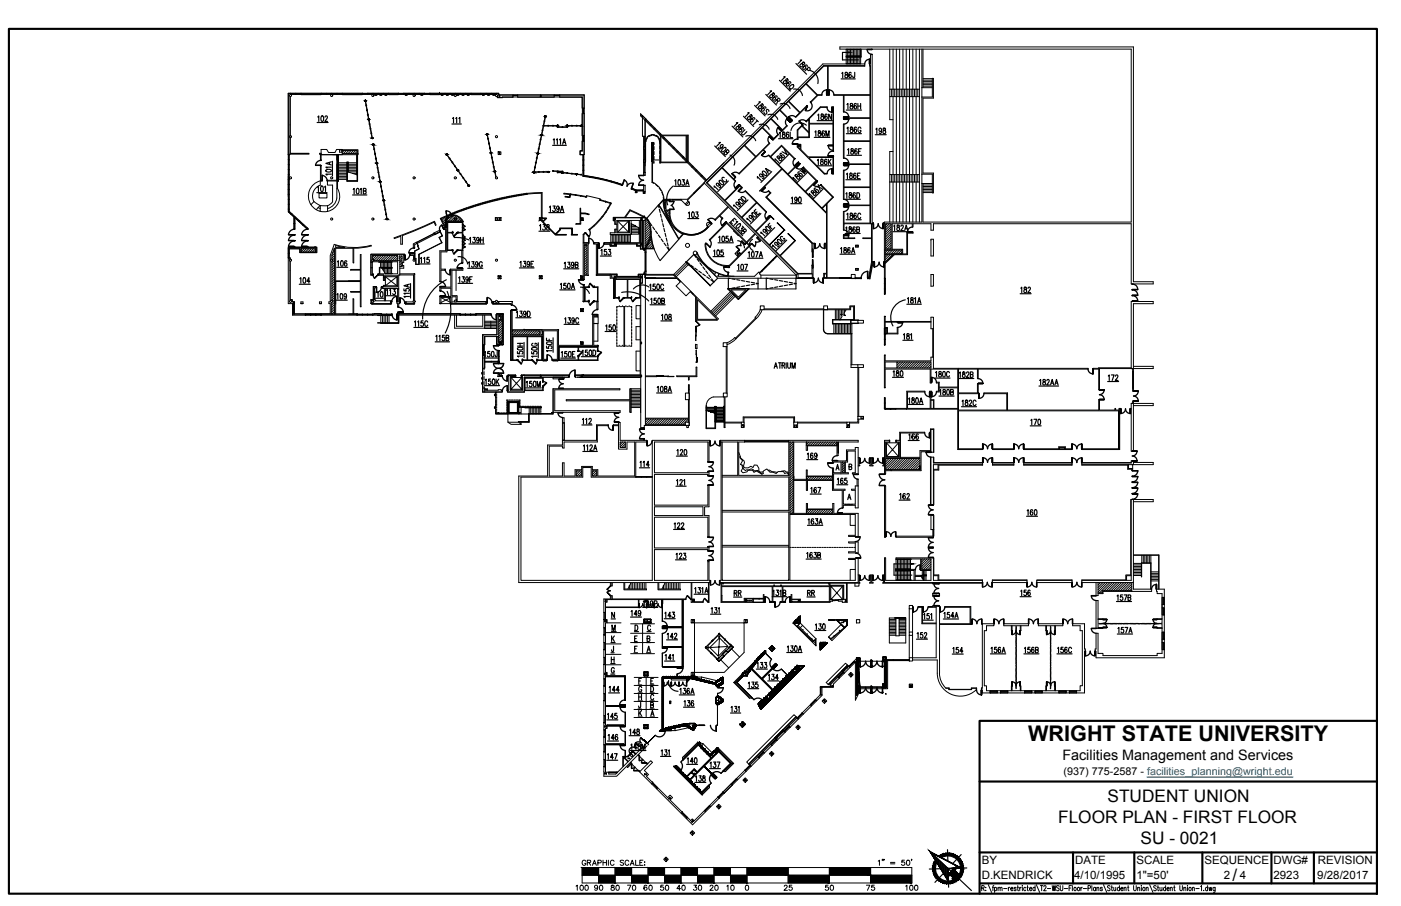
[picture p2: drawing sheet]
<svg xmlns="http://www.w3.org/2000/svg" width="432mm" height="279mm" viewBox="0 0 432 279" stroke-linecap="round" stroke-linejoin="round" font-family="sans-serif">
<defs><g id="words">
<text font-size="6.7" x="316.9" y="228.5">WRIGHT STATE UNIVERSITY</text>
<g font-size="5.3">
<text x="341.4" y="247.5">STUDENT UNION</text>
<text x="326.1" y="253.9">FLOOR PLAN - FIRST FLOOR</text>
<text x="351.5" y="260.3">SU - 0021</text>
<text x="379.9" y="271.8">/</text>
</g>
<g font-size="4.9">
<text x="176.7" y="275.9">100</text>
<text x="182.4" y="275.9">90</text>
<text x="187.3" y="275.9">80</text>
<text x="192.6" y="275.9">70</text>
<text x="197.6" y="275.9">60</text>
<text x="202.5" y="275.9">50</text>
<text x="207.8" y="275.9">40</text>
<text x="212.7" y="275.9">30</text>
<text x="218" y="275.9">20</text>
<text x="223.3" y="275.9">10</text>
<text x="240.6" y="275.9">25</text>
<text x="253.3" y="275.9">50</text>
<text x="266" y="275.9">75</text>
<text x="278.3" y="275.9">100</text>
</g>
<text font-size="4.4" x="327.4" y="234.4">Facilities Management and Services</text>
<g font-size="3.5">
<text x="302.6" y="266.4">BY</text>
<text x="331.4" y="266.4">DATE</text>
<text x="350.3" y="266.4">SCALE</text>
<text x="371.2" y="266.4">SEQUENCE</text>
<text x="392.5" y="266.4">DWG#</text>
<text x="406.2" y="266.4">REVISION</text>
<text x="302.6" y="271.1">D.KENDRICK</text>
<text x="331.1" y="271.1">4/10/1995</text>
<text x="350.3" y="271.1">1&quot;=50'</text>
<text x="377.2" y="271.1">2</text>
<text x="382.2" y="271.1">4</text>
<text x="392.5" y="271.1">2923</text>
<text x="406" y="271.1">9/28/2017</text>
</g>
<text font-size="3.3" x="327.8" y="238.9">(937) 775-2587 - facilities_planning@wright.edu</text>
</g></defs>
<!-- layer: A-EXISTING -->
<g fill="#000" stroke="#000" stroke-width=".31">
<path d="M112.5 31.2h.2zM113.6 37h.1zM168 36.1h.2zM171.7 38.9h.3zM171.8 38.9h.2zM174.6 38.9h.4zM174.7 38.9h.2zM179 38.9h.3zM179.1 38.9h.2zM114.6 42.5h.2zM115 44.7h.2zM117.1 56.2h.2z"/>
<path d="M137.6 47.7h.3zM137.6 47.6h.2zM137.6 47.5h.2zM137.6 47.8h.2zM141 52.3h.2zM141 52.6h.2zM144.3 57.3h.3zM144.4 57.4h.1zM150 41.4h.3zM151.1 47.2h.4zM151.2 47.1h.3zM151.2 47h.2z"/>
<path d="M151.2 47.3h.2zM152.4 52.7h.2zM152.4 53h.2zM164.5 53.2h.2zM165.7 47.5h.1zM165.7 47.2h.1zM168.8 53h.3zM168.9 53.2h.2zM168.9 52.9h.2zM173.2 53.2h.3zM173.2 53.4h.2zM177.5 53.8h.4z"/>
<path d="M177.5 53.8h.3zM177.6 53.6h.2zM118.1 61.8h.3zM118.1 61.9h.3zM118.1 61.9h.2zM119.1 67.6h.3zM119.2 67.7h.2z"/>
<path d="M112.5 30.9h.2zM112.5 30.9h.2zM112.5 30.9h.2zM112.5 30.9h.2z"/>
<path d="M112.5 30.9l.2 .1zM112.5 30.9l.2 .1zM112.5 31h.2zM112.5 31h.2z"/>
<path d="M112.5 31h.2zM112.5 31h.2zM112.5 31h.2zM112.5 31h.2z"/>
<path d="M112.5 31.2h.2zM112.5 31.2h.2zM112.5 31.2h.2zM112.5 31.2h.2z"/>
<path d="M112.5 31h.3zM112.5 31h.3zM112.5 31h.3zM112.5 31h.3z"/>
<path d="M112.5 31.2h.2zM112.5 31.2h.2zM112.5 31.2h.2zM112.5 31.2h.2z"/>
<path d="M112.5 31.2h.2zM112.5 31.2h.2zM112.5 31.2h.2zM112.5 31.2h.2z"/>
<path d="M112.5 31h.3zM112.5 31h.3z"/>
<path d="M112.4 31l.4 .1zM112.4 31l.4 .1z"/>
<path d="M112.4 31.1h.4zM112.4 31.1h.4zM112.4 31.1h.4zM112.4 31.1h.4z"/>
<path d="M112.4 31.1h.4zM112.4 31.1h.4z"/>
<path d="M112.4 31.1h.4zM112.4 31.1h.4z"/>
<path d="M112.4 31.1h.4zM112.4 31.1l.3 .1zM112.5 31.2h.2zM112.5 31.2h.2z"/>
<path d="M113.6 36.7h.1zM113.6 36.7h.1z"/>
<path d="M113.6 36.7h.2zM113.6 36.7h.2zM113.6 36.7h.2zM113.6 36.7h.2z"/>
<path d="M113.6 36.7h.2zM113.6 36.7h.2zM113.5 36.7h.3zM113.5 36.7h.3z"/>
<path d="M113.5 36.9h.3zM113.5 36.9l.2 .1zM113.6 37h.1z"/>
<path d="M113.5 36.7h.3zM113.5 36.7h.3zM113.5 36.7h.3zM113.5 36.7h.3z"/>
<path d="M113.5 36.9h.3zM113.5 36.9h.3zM113.5 36.9h.3zM113.5 36.9h.3z"/>
<path d="M113.5 36.7l.3 .1zM113.5 36.7l.3 .1z"/>
<path d="M113.5 36.8h.3zM113.5 36.8h.3z"/>
<path d="M113.5 36.8h.3zM113.5 36.8h.3zM113.5 36.8h.3zM113.5 36.8h.3z"/>
<path d="M113.5 36.9h.3zM113.5 36.9h.3z"/>
<path d="M113.5 36.9h.3zM113.5 36.9h.3zM113.5 36.9h.3zM113.5 36.9h.3z"/>
<path d="M113.5 36.8h.3zM113.5 36.8h.3z"/>
<path d="M113.5 36.8h.3zM113.5 36.8h.3z"/>
<path d="M113.5 36.8l.3 .1zM113.5 36.8l.3 .1zM113.5 36.9h.3zM113.5 36.9h.3z"/>
<path d="M113.5 36.9h.3zM113.5 36.9h.3z"/>
<path d="M168 35.8h.2zM168 35.8h.2zM168 35.8h.2zM168 35.8h.2z"/>
<path d="M168 35.8h.2zM168 35.8h.2zM168 35.8h.2zM168 35.8h.2z"/>
<path d="M168 35.8h.2zM168 35.8h.2zM168 35.8h.2zM168 35.8h.2z"/>
<path d="M168 36.1h.2zM168 36.1h.2z"/>
<path d="M168 35.8h.2zM168 35.8h.2zM168 35.8h.2zM168 35.8h.2z"/>
<path d="M168 36.1h.2zM168 36.1h.2z"/>
<path d="M168 35.8h.2zM168 35.8h.2zM168 35.8h.2zM168 35.8h.2z"/>
<path d="M168 36h.2zM168 36l.2 .1zM168 36.1h.2z"/>
<path d="M168 35.8h.2zM168 35.8h.2zM168 35.8h.2zM168 35.8h.2z"/>
<path d="M168 36h.2zM168 36l.2 .1zM168 36.1h.2z"/>
<path d="M168 35.8h.2zM168 35.8h.2zM167.9 35.8h.3zM167.9 35.8h.3z"/>
<path d="M168 36h.2zM168 36h.2z"/>
<path d="M168 36h.2zM168 36h.2z"/>
<path d="M168 35.8h.2zM168 35.8h.2zM167.9 35.8h.3zM167.9 35.8h.3z"/>
<path d="M168 36h.2zM168 36h.2z"/>
<path d="M168 36h.2zM168 36h.2z"/>
<path d="M167.9 35.8l.3 .1zM167.9 35.8l.3 .1z"/>
<path d="M167.9 35.9h.3zM167.9 35.9h.3z"/>
<path d="M167.9 35.9h.3zM167.9 35.9h.3zM167.9 35.9h.3zM167.9 35.9h.3z"/>
<path d="M167.9 35.9h.3zM167.9 35.9h.3z"/>
<path d="M167.9 35.9l.3 .1zM167.9 35.9l.3 .1z"/>
<path d="M167.9 36h.3zM167.9 36h.3zM167.9 36h.3zM167.9 36h.3z"/>
<path d="M167.9 36h.3zM167.9 36h.3zM168 36h.2zM168 36h.2z"/>
<path d="M167.9 35.8l.3 .1zM167.9 35.8l.3 .1z"/>
<path d="M167.9 35.9h.3zM167.9 35.9h.3z"/>
<path d="M167.9 35.9h.3zM167.9 35.9h.3zM167.9 35.9h.3zM167.9 35.9h.3z"/>
<path d="M167.9 35.9h.3zM167.9 35.9h.3z"/>
<path d="M167.9 35.9l.3 .1zM167.9 35.9l.3 .1z"/>
<path d="M167.9 36h.3zM167.9 36h.3zM167.9 36h.3zM167.9 36h.3z"/>
<path d="M167.9 36h.3zM167.9 36h.3zM168 36h.2zM168 36h.2z"/>
<path d="M171.8 38.6h.2zM171.8 38.6h.2z"/>
<path d="M171.8 38.6l.2 .1zM171.8 38.6l.2 .1z"/>
<path d="M171.8 38.7h.2zM171.8 38.7h.2z"/>
<path d="M171.8 38.9h.2zM171.8 38.9h.2z"/>
<path d="M171.8 38.7h.2zM171.8 38.7h.2z"/>
<path d="M171.8 38.7h.2zM171.7 38.7h.3z"/>
<path d="M171.8 38.9h.2zM171.8 38.9h.2zM171.8 38.9h.2zM171.8 38.9h.2z"/>
<path d="M171.7 38.7h.3zM171.7 38.7h.3z"/>
<path d="M171.7 38.7h.3zM171.7 38.7h.3z"/>
<path d="M171.7 38.9h.3zM171.7 38.9h.3z"/>
<path d="M171.7 38.9h.3zM171.7 38.9h.3zM171.8 38.9h.2zM171.8 38.9h.2z"/>
<path d="M171.7 38.7h.4zM171.7 38.7h.4z"/>
<path d="M171.7 38.7h.4zM171.7 38.7h.4z"/>
<path d="M171.7 38.7l.4 .1zM171.7 38.7l.4 .1z"/>
<path d="M171.7 38.8h.4zM171.7 38.8h.4zM171.7 38.8h.4zM171.7 38.8h.4z"/>
<path d="M171.7 38.8h.4zM171.7 38.8h.4z"/>
<path d="M171.7 38.8h.4zM171.7 38.8h.4z"/>
<path d="M171.7 38.8h.4zM171.7 38.8l.3 .1zM171.7 38.9h.3z"/>
<path d="M174.7 38.6h.2zM174.7 38.6h.2z"/>
<path d="M174.7 38.6l.2 .1zM174.7 38.6l.2 .1z"/>
<path d="M174.7 38.7h.2zM174.7 38.7h.2z"/>
<path d="M174.7 38.9h.2zM174.7 38.9h.2z"/>
<path d="M174.7 38.7h.2zM174.7 38.7h.2z"/>
<path d="M174.7 38.7h.3zM174.7 38.7h.3z"/>
<path d="M174.7 38.9h.2zM174.7 38.9h.2zM174.7 38.9h.2zM174.7 38.9h.2z"/>
<path d="M174.7 38.7h.3zM174.7 38.7h.3z"/>
<path d="M174.7 38.7h.3zM174.6 38.7h.4z"/>
<path d="M174.7 38.9h.3zM174.7 38.9h.3z"/>
<path d="M174.7 38.9h.3zM174.7 38.9h.2zM174.7 38.9h.2zM174.7 38.9h.2z"/>
<path d="M174.6 38.7h.4zM174.6 38.7h.4z"/>
<path d="M174.6 38.7h.4zM174.6 38.7h.4z"/>
<path d="M174.6 38.7l.4 .1zM174.6 38.7l.4 .1z"/>
<path d="M174.6 38.8h.4zM174.6 38.8h.4zM174.6 38.8h.4zM174.6 38.8h.4z"/>
<path d="M174.6 38.8h.4zM174.6 38.8h.4z"/>
<path d="M174.6 38.8h.4zM174.6 38.8h.4z"/>
<path d="M174.6 38.8h.4zM174.6 38.8l.4 .1zM174.6 38.9h.4z"/>
<path d="M179.1 38.6h.2zM179.1 38.6h.2z"/>
<path d="M179.1 38.6l.2 .1zM179.1 38.6l.2 .1z"/>
<path d="M179.1 38.7h.2zM179.1 38.7h.2z"/>
<path d="M179.1 38.9h.2zM179.1 38.9h.2z"/>
<path d="M179.1 38.7h.2zM179.1 38.7h.2z"/>
<path d="M179.1 38.7h.2zM179 38.7h.3z"/>
<path d="M179.1 38.9h.2zM179.1 38.9h.2zM179.1 38.9h.2zM179.1 38.9h.2z"/>
<path d="M179 38.7h.3zM179 38.7h.3z"/>
<path d="M179 38.7h.3zM179 38.7h.3z"/>
<path d="M179 38.9h.3zM179 38.9h.3z"/>
<path d="M179 38.9h.3zM179 38.9h.3zM179.1 38.9h.2zM179.1 38.9h.2z"/>
<path d="M179 38.7h.4zM179 38.7h.4z"/>
<path d="M179 38.7h.4zM179 38.7h.4z"/>
<path d="M179 38.7l.4 .1zM179 38.7l.4 .1z"/>
<path d="M179 38.8h.4zM179 38.8h.4zM179 38.8h.4zM179 38.8h.4z"/>
<path d="M179 38.8h.4zM179 38.8h.4z"/>
<path d="M179 38.8h.4zM179 38.8h.4z"/>
<path d="M179 38.8h.4zM179 38.8l.3 .1zM179 38.9h.3z"/>
<path d="M114.6 42.4h.2zM114.6 42.4h.2z"/>
<path d="M114.6 42.7h.2zM114.6 42.7h.2z"/>
<path d="M114.6 42.4h.2zM114.6 42.4h.2z"/>
<path d="M114.6 42.4l.2 .1zM114.6 42.4l.2 .1zM114.6 42.5h.2z"/>
<path d="M114.6 42.7h.2zM114.6 42.7h.2zM114.6 42.7h.2zM114.6 42.7h.2z"/>
<path d="M114.6 42.5h.2zM114.6 42.5h.2z"/>
<path d="M114.6 42.7h.2zM114.6 42.7h.2zM114.6 42.7h.2zM114.6 42.7h.2z"/>
<path d="M114.6 42.5h.3zM114.6 42.5h.3z"/>
<path d="M114.6 42.5h.3zM114.6 42.5h.3zM114.5 42.5h.4zM114.5 42.5h.4z"/>
<path d="M114.5 42.5h.4zM114.5 42.5h.4z"/>
<path d="M114.5 42.5l.4 .1zM114.5 42.5l.4 .1z"/>
<path d="M114.5 42.6h.4zM114.5 42.6h.4z"/>
<path d="M114.5 42.6h.4zM114.5 42.6h.4zM114.5 42.6h.4zM114.5 42.6h.4z"/>
<path d="M114.5 42.6h.4zM114.5 42.6l.3 .1zM114.6 42.7h.2zM114.6 42.7h.2z"/>
<path d="M114.5 42.6h.4zM114.5 42.6h.4zM114.5 42.6h.4zM114.5 42.6h.4z"/>
<path d="M114.5 42.6h.4zM114.5 42.6h.4z"/>
<path d="M115 44.4h.2zM115 44.4h.2z"/>
<path d="M115 44.4h.2zM115 44.4h.2zM115 44.4h.2zM115 44.4h.2z"/>
<path d="M115 44.4l.2 .1zM115 44.4l.2 .1zM114.9 44.5h.3zM114.9 44.5h.3z"/>
<path d="M114.9 44.7h.3zM114.9 44.7h.3zM115 44.7h.2z"/>
<path d="M114.9 44.5h.3zM114.9 44.5h.3zM114.9 44.5h.3zM114.9 44.5h.3z"/>
<path d="M114.9 44.7h.3zM114.9 44.7h.3zM114.9 44.7h.3zM114.9 44.7h.3z"/>
<path d="M114.9 44.5h.3zM114.9 44.5h.3zM114.9 44.5h.3zM114.9 44.5h.3z"/>
<path d="M114.9 44.5h.3zM114.9 44.5h.3zM114.9 44.5h.3zM114.9 44.5h.3z"/>
<path d="M114.9 44.6h.3zM114.9 44.6l.3 .1zM114.9 44.7h.3zM114.9 44.7h.3z"/>
<path d="M114.9 44.5l.3 .1zM114.9 44.5l.3 .1zM114.9 44.6h.3zM114.9 44.6h.3z"/>
<path d="M114.9 44.6h.3zM114.9 44.6h.3zM114.9 44.6h.3zM114.9 44.6h.3z"/>
<path d="M114.9 44.6h.3zM114.9 44.6h.3zM114.9 44.6h.3zM114.9 44.6h.3z"/>
<path d="M116 50.2h.2zM116 50.2h.2z"/>
<path d="M116 50.5h.2zM116 50.5h.2z"/>
<path d="M116 50.2h.2zM116 50.2h.2z"/>
<path d="M116 50.2h.3zM116 50.2h.3zM116 50.2h.3zM116 50.2h.3z"/>
<path d="M116 50.4h.2zM116 50.4l.2 .1zM116 50.5h.2zM116 50.5h.2z"/>
<path d="M116 50.2h.3zM116 50.2h.3z"/>
<path d="M116 50.2h.3zM116 50.2h.3z"/>
<path d="M116 50.4h.3zM116 50.4h.2zM116 50.4h.2zM116 50.4h.2z"/>
<path d="M116 50.2l.3 .1zM116 50.2l.3 .1zM116 50.3h.3zM116 50.3h.3z"/>
<path d="M116 50.3h.3zM116 50.3h.3z"/>
<path d="M116 50.3l.3 .1zM116 50.3l.3 .1zM116 50.4h.3zM116 50.4h.3z"/>
<path d="M116 50.4h.3zM116 50.4h.3zM116 50.4h.3zM116 50.4h.3z"/>
<path d="M116 50.3h.3zM116 50.3h.3z"/>
<path d="M116 50.3h.3zM116 50.3h.3zM116 50.3h.3zM116 50.3h.3z"/>
<path d="M116 50.3h.3zM116 50.3h.3zM116 50.3h.3zM116 50.3h.3z"/>
<path d="M117.1 55.9h.2zM117.1 55.9h.2zM117.1 55.9h.2zM117.1 55.9h.2z"/>
<path d="M117.1 55.9l.2 .1zM117.1 55.9l.2 .1zM117 56h.3zM117 56h.3z"/>
<path d="M117 56h.3zM117 56h.3zM117 56h.3zM117 56h.3z"/>
<path d="M117.1 56.2h.2zM117.1 56.2h.2zM117.1 56.2h.2zM117.1 56.2h.2z"/>
<path d="M117 56h.3zM117 56h.3zM117 56h.3zM117 56h.3z"/>
<path d="M117 56.2h.3zM117 56.2h.3zM117.1 56.2h.2zM117.1 56.2h.2z"/>
<path d="M117 56h.3zM117 56h.3zM117 56h.3zM117 56h.3z"/>
<path d="M117 56l.3 .1zM117 56l.3 .1zM117 56.1h.3zM117 56.1h.3z"/>
<path d="M117 56.1h.3zM117 56.1h.3zM117 56.1h.3zM117 56.1h.3z"/>
<path d="M117 56.1h.3zM117 56.1h.3zM117 56.1h.3zM117 56.1h.3z"/>
<path d="M117 56.1h.3zM117 56.1l.3 .1zM117 56.2h.3zM117 56.2h.3z"/>
<path d="M137.6 47.5l.2 .1zM137.6 47.5l.2 .1zM137.6 47.6h.2z"/>
<path d="M137.6 47.8h.2zM137.6 47.8h.2z"/>
<path d="M137.6 47.6h.3zM137.6 47.6h.3zM137.6 47.6h.3zM137.6 47.6h.3z"/>
<path d="M137.6 47.8h.2zM137.6 47.8h.2z"/>
<path d="M137.6 47.6h.3zM137.6 47.6h.3z"/>
<path d="M137.6 47.8h.3zM137.6 47.8h.3z"/>
<path d="M137.6 47.8h.3zM137.6 47.8h.2z"/>
<path d="M137.6 47.6h.3zM137.6 47.6h.3z"/>
<path d="M137.6 47.8h.3zM137.6 47.8h.3z"/>
<path d="M137.6 47.8h.3zM137.6 47.8h.3z"/>
<path d="M137.6 47.6h.3zM137.6 47.6h.3z"/>
<path d="M137.6 47.6h.3zM137.6 47.6h.3z"/>
<path d="M137.6 47.6l.3 .1zM137.6 47.6l.3 .1zM137.6 47.7h.3zM137.6 47.7h.3z"/>
<path d="M137.6 47.7h.3zM137.6 47.7h.3z"/>
<path d="M137.6 47.7h.3zM137.6 47.7h.3z"/>
<path d="M137.6 47.7h.3zM137.6 47.7h.3z"/>
<path d="M137.6 47.7h.3zM137.6 47.7h.3zM137.6 47.7h.3z"/>
<path d="M137.6 47.7h.3zM137.6 47.7l.3 .1z"/>
<path d="M141 52.3h.2zM141 52.3h.2zM141 52.3h.2zM141 52.3h.2z"/>
<path d="M141 52.3l.2 .1zM141 52.3l.2 .1zM141 52.4h.2zM141 52.4h.2z"/>
<path d="M141 52.6h.2zM141 52.6h.2z"/>
<path d="M141 52.6h.2zM141 52.6h.2z"/>
<path d="M141 52.4h.2zM141 52.4h.2zM140.9 52.4h.3zM140.9 52.4h.3z"/>
<path d="M141 52.6h.2zM141 52.6h.2z"/>
<path d="M141 52.6h.2zM141 52.6h.2z"/>
<path d="M140.9 52.4h.3zM140.9 52.4h.3z"/>
<path d="M140.9 52.4h.4zM140.9 52.4h.4z"/>
<path d="M140.9 52.5h.3zM140.9 52.5h.3zM140.9 52.5h.3zM140.9 52.5h.3z"/>
<path d="M140.9 52.5h.3zM140.9 52.5l.3 .1z"/>
<path d="M140.9 52.4h.4zM140.9 52.4h.4zM140.9 52.4h.4zM140.9 52.4h.4z"/>
<path d="M140.9 52.4l.4 .1zM140.9 52.4l.4 .1z"/>
<path d="M140.9 52.5h.4zM140.9 52.5h.4z"/>
<path d="M140.9 52.5h.4zM140.9 52.5h.4zM140.9 52.5h.4zM140.9 52.5h.4z"/>
<path d="M140.9 52.5h.4zM140.9 52.5h.3z"/>
<path d="M144.4 57.1h.1zM144.4 57.1h.1z"/>
<path d="M144.4 57.1h.1zM144.3 57.1h.2z"/>
<path d="M144.3 57.1h.3zM144.3 57.1h.3zM144.3 57.1h.3zM144.3 57.1h.3z"/>
<path d="M144.3 57.4h.2zM144.3 57.4h.2z"/>
<path d="M144.3 57.1h.3zM144.3 57.1h.3z"/>
<path d="M144.3 57.4h.3zM144.3 57.4h.3z"/>
<path d="M144.3 57.4h.3zM144.3 57.4h.2z"/>
<path d="M144.3 57.1l.3 .1zM144.3 57.1l.3 .1z"/>
<path d="M144.3 57.3l.3 .1zM144.3 57.3l.3 .1z"/>
<path d="M144.3 57.4h.3zM144.3 57.4h.3z"/>
<path d="M144.3 57.2h.3zM144.3 57.2h.3z"/>
<path d="M144.3 57.2h.3zM144.3 57.2h.3z"/>
<path d="M144.3 57.2h.3zM144.3 57.2h.3z"/>
<path d="M144.3 57.3h.3zM144.3 57.3h.3zM144.3 57.3h.3z"/>
<path d="M144.3 57.3h.3zM144.3 57.3h.3z"/>
<path d="M144.3 57.2h.3zM144.3 57.2h.3z"/>
<path d="M144.3 57.2h.3zM144.3 57.2h.3z"/>
<path d="M144.3 57.2h.3zM144.3 57.2h.3z"/>
<path d="M144.3 57.2l.3 .1zM144.3 57.2l.3 .1zM144.3 57.3h.3zM144.3 57.3h.3z"/>
<path d="M144.3 57.3h.3zM144.3 57.3h.3z"/>
<path d="M150.1 41.3h.2zM150.1 41.3h.2zM150.1 41.3h.2zM150.1 41.3h.2z"/>
<path d="M150.1 41.3h.2zM150.1 41.3h.2zM150 41.3h.3zM150 41.3h.3z"/>
<path d="M150 41.6h.3zM150 41.6h.2z"/>
<path d="M150 41.3h.3zM150 41.3h.3zM150 41.3h.3zM150 41.3h.3z"/>
<path d="M150 41.5h.3zM150 41.5l.3 .1zM150 41.6h.3zM150 41.6h.3z"/>
<path d="M150 41.3l.3 .1zM150 41.3l.3 .1z"/>
<path d="M150 41.5h.3zM150 41.5h.3zM150 41.5h.3zM150 41.5h.3z"/>
<path d="M150 41.4h.3zM150 41.4h.3z"/>
<path d="M150 41.4h.3zM150 41.4h.3zM150 41.4h.3z"/>
<path d="M150 41.4h.3zM150 41.4h.3z"/>
<path d="M150 41.4h.3zM150 41.4h.3z"/>
<path d="M150 41.4l.3 .1zM150 41.4l.3 .1zM150 41.5h.3zM150 41.5h.3z"/>
<path d="M150 41.5h.3zM150 41.5h.3z"/>
<path d="M150 41.5h.3zM150 41.5h.3z"/>
<path d="M150 41.5h.3zM150 41.5h.3zM150 41.5h.3zM150 41.5h.3z"/>
<path d="M151.2 47h.2zM151.2 47h.2z"/>
<path d="M151.2 47h.2zM151.2 47h.2zM151.2 47h.2z"/>
<path d="M151.2 47.3h.2zM151.2 47.3h.2z"/>
<path d="M151.2 47.3h.2zM151.2 47.3h.2z"/>
<path d="M151.2 47l.3 .1zM151.2 47l.3 .1zM151.2 47.1h.3z"/>
<path d="M151.2 47.3h.2zM151.2 47.3h.2zM151.2 47.3h.2zM151.2 47.3h.2z"/>
<path d="M151.2 47.1h.3zM151.2 47.1h.3zM151.2 47.1h.3zM151.2 47.1h.3z"/>
<path d="M151.2 47.1h.3zM151.1 47.1h.4z"/>
<path d="M151.2 47.2h.3zM151.2 47.2l.2 .1zM151.2 47.3h.2zM151.2 47.3h.2z"/>
<path d="M151.1 47.1h.4zM151.1 47.1h.4z"/>
<path d="M151.1 47.1l.4 .1zM151.1 47.1l.4 .1zM151.1 47.2h.4zM151.1 47.2h.4z"/>
<path d="M151.1 47.2h.4zM151.1 47.2h.4z"/>
<path d="M151.1 47.2h.4zM151.1 47.2h.4z"/>
<path d="M151.1 47.2h.4zM151.1 47.2h.4zM151.1 47.2h.4z"/>
<path d="M151.2 47.2h.3zM151.2 47.2h.3zM151.2 47.2h.3zM151.2 47.2h.3z"/>
<path d="M152.4 52.7l.2 .1zM152.4 52.7l.2 .1zM152.4 52.8h.2zM152.4 52.8h.2z"/>
<path d="M152.4 52.8h.2zM152.4 52.8h.2zM152.3 52.8h.3zM152.3 52.8h.3z"/>
<path d="M152.4 53h.2zM152.4 53h.2z"/>
<path d="M152.3 52.8h.3zM152.3 52.8h.3z"/>
<path d="M152.4 53h.2zM152.4 53h.2zM152.4 53h.2zM152.4 53h.2z"/>
<path d="M152.3 52.8h.3zM152.3 52.8h.3z"/>
<path d="M152.3 52.8h.3zM152.3 52.8h.3zM152.3 52.8h.3zM152.3 52.8h.3z"/>
<path d="M152.3 52.9l.3 .1zM152.3 52.9l.3 .1z"/>
<path d="M152.3 53h.3zM152.3 53h.3zM152.3 53h.3zM152.3 53h.3z"/>
<path d="M152.3 53h.3zM152.3 53h.3zM152.4 53h.2zM152.4 53h.2z"/>
<path d="M152.3 52.8l.3 .1zM152.3 52.8l.3 .1z"/>
<path d="M152.3 52.9h.3zM152.3 52.9h.3z"/>
<path d="M152.3 52.9h.3zM152.3 52.9h.3zM152.3 52.9h.3zM152.3 52.9h.3z"/>
<path d="M152.3 52.9h.3zM152.3 52.9h.3z"/>
<path d="M164.5 53h.2zM164.5 53h.2z"/>
<path d="M164.5 53h.2zM164.5 53h.2zM164.5 53h.2zM164.5 53h.2z"/>
<path d="M164.5 53h.2zM164.5 53h.2z"/>
<path d="M164.5 53h.2zM164.5 53h.2zM164.4 53h.3zM164.4 53h.3z"/>
<path d="M164.5 53.2h.2zM164.5 53.2h.2z"/>
<path d="M164.5 53h.2zM164.5 53h.2z"/>
<path d="M164.5 53h.2zM164.5 53h.2z"/>
<path d="M164.5 53.2h.2zM164.5 53.2h.2z"/>
<path d="M164.4 53h.3zM164.4 53h.3zM164.4 53h.3zM164.4 53h.3z"/>
<path d="M164.5 53.2h.2zM164.5 53.2h.2zM164.5 53.2h.2zM164.5 53.2h.2z"/>
<path d="M164.5 53h.2zM164.5 53h.2z"/>
<path d="M164.5 53h.2zM164.4 53h.3z"/>
<path d="M164.5 53.2h.2zM164.5 53.2h.2zM164.5 53.2h.2zM164.5 53.2h.2z"/>
<path d="M164.4 53l.4 .1zM164.4 53l.4 .1zM164.4 53.1h.4zM164.4 53.1h.4z"/>
<path d="M164.4 53.1l.3 .1zM164.4 53.1l.3 .1zM164.4 53.2h.3zM164.4 53.2h.3z"/>
<path d="M164.4 53.2h.3zM164.4 53.2h.3zM164.5 53.2h.2zM164.5 53.2h.2z"/>
<path d="M164.4 53h.3zM164.4 53h.3z"/>
<path d="M164.4 53h.3zM164.4 53h.3z"/>
<path d="M164.4 53h.4zM164.4 53h.4z"/>
<path d="M164.4 53.2h.3zM164.4 53.2h.3z"/>
<path d="M164.4 53.2h.3zM164.4 53.2h.3zM164.5 53.2h.2zM164.5 53.2h.2z"/>
<path d="M164.4 53.1h.4zM164.4 53.1h.4zM164.4 53.1h.4zM164.4 53.1h.4z"/>
<path d="M164.4 53.1h.4zM164.4 53.1h.4zM164.4 53.1h.4zM164.4 53.1h.4z"/>
<path d="M164.4 53.1h.4zM164.4 53.1h.3zM164.4 53.1h.3zM164.4 53.1h.3z"/>
<path d="M164.4 53l.4 .1zM164.4 53l.4 .1z"/>
<path d="M164.4 53.1h.4zM164.4 53.1h.4z"/>
<path d="M164.4 53.1h.4zM164.4 53.1h.4zM164.4 53.1h.4zM164.4 53.1h.4z"/>
<path d="M164.4 53.1h.4zM164.4 53.1h.4z"/>
<path d="M164.4 53.1h.4zM164.4 53.1h.4z"/>
<path d="M164.4 53.1h.4zM164.4 53.1l.3 .1zM164.4 53.2h.3zM164.4 53.2h.3z"/>
<path d="M165.7 47.2h.1zM165.7 47.2h.1z"/>
<path d="M165.7 47.2h.2zM165.6 47.2h.3z"/>
<path d="M165.6 47.5h.3zM165.6 47.5h.3z"/>
<path d="M165.6 47.5h.3zM165.6 47.5h.2zM165.7 47.5h.1z"/>
<path d="M165.6 47.2l.3 .1zM165.6 47.2l.3 .1z"/>
<path d="M165.6 47.3h.3zM165.6 47.3h.3zM165.6 47.3h.3zM165.6 47.3h.3z"/>
<path d="M165.6 47.5h.3zM165.6 47.5h.3z"/>
<path d="M165.6 47.5h.3zM165.6 47.5h.3z"/>
<path d="M165.6 47.3h.3zM165.6 47.3h.3zM165.6 47.3h.3zM165.6 47.3h.3z"/>
<path d="M165.6 47.3h.3zM165.6 47.3h.3zM165.6 47.3h.3zM165.6 47.3h.3z"/>
<path d="M165.6 47.4h.3zM165.6 47.4l.3 .1z"/>
<path d="M165.6 47.3l.3 .1zM165.6 47.3l.3 .1zM165.6 47.4h.3zM165.6 47.4h.3z"/>
<path d="M165.6 47.4h.3zM165.6 47.4h.3zM165.6 47.4h.3zM165.6 47.4h.3z"/>
<path d="M165.6 47.4h.3zM165.6 47.4h.3zM165.6 47.4h.3zM165.6 47.4h.3z"/>
<path d="M165.6 47.4h.3zM165.6 47.4h.3zM165.6 47.4h.3zM165.6 47.4h.3z"/>
<path d="M166.8 41.5h.2zM166.8 41.5h.2zM166.8 41.5h.2zM166.8 41.5h.2z"/>
<path d="M166.8 41.5h.2zM166.8 41.5h.2zM166.8 41.5h.2zM166.8 41.5h.2z"/>
<path d="M166.8 41.8h.2zM166.8 41.8h.2z"/>
<path d="M166.8 41.5h.3zM166.8 41.5h.3zM166.8 41.5h.3zM166.8 41.5h.3z"/>
<path d="M166.8 41.8h.2zM166.8 41.8h.2zM166.8 41.8h.2zM166.8 41.8h.2z"/>
<path d="M166.8 41.5l.3 .1zM166.8 41.5l.3 .1z"/>
<path d="M166.8 41.7h.3zM166.8 41.7l.2 .1zM166.8 41.8h.2zM166.8 41.8h.2z"/>
<path d="M166.8 41.6h.3zM166.8 41.6h.3z"/>
<path d="M166.8 41.6h.3zM166.8 41.6h.3zM166.8 41.6h.3zM166.8 41.6h.3z"/>
<path d="M166.8 41.6h.3zM166.8 41.6h.3z"/>
<path d="M166.7 41.6h.4zM166.7 41.6h.4z"/>
<path d="M166.7 41.6l.4 .1zM166.7 41.6l.4 .1zM166.7 41.7h.4zM166.7 41.7h.4z"/>
<path d="M166.7 41.7h.4zM166.7 41.7h.4z"/>
<path d="M166.8 41.7h.3zM166.8 41.7h.3z"/>
<path d="M166.8 41.7h.3zM166.8 41.7h.3zM166.8 41.7h.3zM166.8 41.7h.3z"/>
<path d="M168.9 52.9h.2zM168.9 52.9h.2z"/>
<path d="M168.9 52.9h.2zM168.9 52.9h.2z"/>
<path d="M168.9 52.9h.2zM168.9 52.9h.2zM168.8 52.9h.3zM168.8 52.9h.3z"/>
<path d="M168.9 53.2h.2zM168.9 53.2h.2zM168.9 53.2h.2z"/>
<path d="M168.8 52.9l.3 .1zM168.8 52.9l.3 .1z"/>
<path d="M168.8 53.1l.3 .1zM168.8 53.1l.3 .1z"/>
<path d="M168.8 53.2h.3zM168.8 53.2h.3z"/>
<path d="M168.8 53h.3zM168.8 53h.3zM168.8 53h.3z"/>
<path d="M168.8 53h.3zM168.8 53h.3z"/>
<path d="M168.8 53h.3zM168.8 53h.3z"/>
<path d="M168.8 53.1h.3zM168.8 53.1h.3z"/>
<path d="M168.8 53.1h.3zM168.8 53.1h.3z"/>
<path d="M168.8 53.1h.3zM168.8 53.1h.3z"/>
<path d="M168.8 53h.3zM168.8 53h.3zM168.8 53h.3zM168.8 53h.3z"/>
<path d="M168.8 53l.3 .1zM168.8 53l.3 .1z"/>
<path d="M168.8 53.1h.3zM168.8 53.1h.3z"/>
<path d="M168.8 53.1h.3zM168.8 53.1h.3zM168.8 53.1h.3zM168.8 53.1h.3z"/>
<path d="M173.2 53.1h.2zM173.2 53.1h.2z"/>
<path d="M173.2 53.1h.3zM173.2 53.1h.3zM173.2 53.1h.3zM173.2 53.1h.3z"/>
<path d="M173.2 53.4h.2zM173.2 53.4h.2zM173.2 53.4h.2z"/>
<path d="M173.2 53.1h.3zM173.2 53.1h.3zM173.2 53.1h.3zM173.2 53.1h.3z"/>
<path d="M173.2 53.4h.3zM173.2 53.4h.3z"/>
<path d="M173.2 53.4h.3zM173.2 53.4h.2z"/>
<path d="M173.2 53.1l.3 .1zM173.2 53.1l.3 .1z"/>
<path d="M173.2 53.3l.3 .1zM173.2 53.3l.3 .1z"/>
<path d="M173.2 53.4h.3zM173.2 53.4h.3z"/>
<path d="M173.2 53.2h.3zM173.2 53.2h.3zM173.2 53.2h.3zM173.2 53.2h.3z"/>
<path d="M173.2 53.2h.3zM173.2 53.2h.3z"/>
<path d="M173.2 53.2h.3zM173.2 53.2h.3z"/>
<path d="M173.2 53.2h.3zM173.2 53.2h.3zM173.2 53.2h.3z"/>
<path d="M173.2 53.2l.3 .1zM173.2 53.2l.3 .1z"/>
<path d="M173.2 53.3h.3zM173.2 53.3h.3z"/>
<path d="M173.2 53.3h.3zM173.2 53.3h.3zM173.2 53.3h.3zM173.2 53.3h.3z"/>
<path d="M173.2 53.3h.3zM173.2 53.3h.3z"/>
<path d="M177.6 53.6h.2zM177.6 53.6h.2zM177.6 53.6h.2z"/>
<path d="M177.6 53.9h.2zM177.6 53.9h.2z"/>
<path d="M177.6 53.9h.2zM177.6 53.9h.2z"/>
<path d="M177.6 53.6h.2zM177.6 53.6h.2zM177.6 53.6h.2zM177.6 53.6h.2z"/>
<path d="M177.6 53.8l.2 .1zM177.6 53.8l.2 .1z"/>
<path d="M177.6 53.6h.2zM177.6 53.6h.2zM177.5 53.6h.3z"/>
<path d="M177.6 53.8h.2zM177.6 53.8h.2z"/>
<path d="M177.6 53.8h.2zM177.6 53.8h.2z"/>
<path d="M177.5 53.6l.4 .1zM177.5 53.6l.4 .1z"/>
<path d="M177.6 53.8h.2zM177.6 53.8h.2z"/>
<path d="M177.5 53.7h.4zM177.5 53.7h.4z"/>
<path d="M177.5 53.7h.4zM177.5 53.7h.4zM177.5 53.7h.4zM177.5 53.7h.4z"/>
<path d="M177.5 53.7h.4zM177.5 53.7h.4z"/>
<path d="M177.5 53.7h.4zM177.5 53.7h.4z"/>
<path d="M177.5 53.7l.4 .1zM177.5 53.7l.4 .1zM177.5 53.8h.4z"/>
<path d="M177.5 53.8h.4zM177.5 53.8h.4z"/>
<path d="M177.5 53.8h.4zM177.5 53.8h.3zM177.5 53.8h.3z"/>
<path d="M118.1 61.7h.2zM118.1 61.7h.2zM118.1 61.7h.2z"/>
<path d="M118.1 61.7h.2zM118.1 61.7h.2zM118.1 61.7h.2zM118.1 61.7h.2z"/>
<path d="M118.1 61.7h.3zM118.1 61.7h.3zM118.1 61.7h.3zM118.1 61.7h.3z"/>
<path d="M118.1 61.7h.3zM118.1 61.7h.3z"/>
<path d="M118.1 61.9h.3zM118.1 61.9h.2zM118.1 61.9h.2zM118.1 61.9h.2z"/>
<path d="M118.1 61.7h.3zM118.1 61.7h.3z"/>
<path d="M118.1 61.7l.3 .1zM118.1 61.7l.3 .1zM118.1 61.8h.3z"/>
<path d="M118.1 61.9h.3zM118.1 61.9h.3zM118.1 61.9h.3zM118.1 61.9h.3z"/>
<path d="M118.1 61.9h.3zM118.1 61.9h.3zM118.1 61.9h.3z"/>
<path d="M118.1 61.8h.3zM118.1 61.8h.3zM118.1 61.8h.3zM118.1 61.8h.3z"/>
<path d="M118.1 61.8h.3zM118.1 61.8h.3zM118.1 61.8h.3zM118.1 61.8h.3z"/>
<path d="M118.1 61.8h.3zM118.1 61.8h.3zM118.1 61.8h.3zM118.1 61.8h.3z"/>
<path d="M118.1 61.8h.3zM118.1 61.8l.3 .1zM118.1 61.9h.3zM118.1 61.9h.3z"/>
<path d="M119.2 67.4h.2zM119.2 67.4h.2z"/>
<path d="M119.2 67.4h.2zM119.2 67.4h.2zM119.2 67.4h.2zM119.2 67.4h.2z"/>
<path d="M119.2 67.4l.2 .1zM119.2 67.4l.2 .1zM119.2 67.5h.2zM119.2 67.5h.2z"/>
<path d="M119.2 67.7h.2zM119.2 67.7h.2zM119.2 67.7h.2z"/>
<path d="M119.2 67.5h.2zM119.2 67.5h.2zM119.1 67.5h.3zM119.1 67.5h.3z"/>
<path d="M119.1 67.7h.3zM119.1 67.7h.3zM119.2 67.7h.2zM119.2 67.7h.2z"/>
<path d="M119.1 67.5h.3zM119.1 67.5h.3zM119.1 67.5h.3zM119.1 67.5h.3z"/>
<path d="M119.1 67.5h.4zM119.1 67.5h.4zM119.1 67.5h.4zM119.1 67.5h.4z"/>
<path d="M119.1 67.6h.3zM119.1 67.6l.3 .1zM119.1 67.7h.3zM119.1 67.7h.3z"/>
<path d="M119.1 67.5l.4 .1zM119.1 67.5l.4 .1zM119.1 67.6h.4zM119.1 67.6h.4z"/>
<path d="M119.1 67.6h.4zM119.1 67.6h.4zM119.1 67.6h.4zM119.1 67.6h.4z"/>
<path d="M119.1 67.6h.4zM119.1 67.6h.3zM119.1 67.6h.3z"/>
</g>
<!-- layer: A-DOOR -->
<g fill="#000" stroke="#000" stroke-width=".31">
<path d="M250.4 80.1l.1 2.6z"/>
<path d="M250.4 76.8l.1 2.6zM250.4 76.8l.1 2.6z"/>
</g>
<!-- layer: A-EXISTING -->
<g fill="none" stroke="#000" stroke-width=".31">
<path d="M260.8 15.1v4.6M260.8 17.4h4.5M260.8 17.5h4.5M260.8 17.3h4.5M260.8 19.7h4.5M260.8 19.6h4.5M260.8 15.3h4.5M261.3 15.1v2.3M261.3 17.5v2.2M261.7 15.1v2.3M261.7 17.5v2.2M262.1 15.1v2.3"/>
<path d="M262.1 17.5v2.2M262.6 15.1v2.3M262.6 17.5v2.2M263 15.1v2.3M263 17.5v2.2M263.5 15.1v2.3M263.5 17.5v2.2M263.9 15.1v2.3M263.9 17.5v2.2M264.4 15.1v2.3M264.4 17.5v2.2M264.8 15.1v2.3"/>
<path d="M264.8 17.5v2.2M265.3 15.1v4.6M265.4 15.1v2.5l-4.6-.1M268.6 15.1h.2M268.6 16.8h.2v52h.3v.2h-.3v11.7h.6v.2h-.3l-1 5.1-.6-.1v-.2h.2l.9-4.8v-7.3h-2.6v-.2h2.6v-4.4M268.8 16.8h-.5v2.9h-.3l.1 9.5h-11.1v.2h2.9v5.1h.2v-5.1h8v6.9h-8l-.2-.3v.8l.2-.3h8v6.9h-8v-5.1h-.2v10.5h.2v-5.2h8v6.9h-8l-.2-.2v.7l.2-.3h8v7h-8v-5.2h-.2v9h.2v-3.7h8v5.4h-8l-.2-.2v.7h.2v-.3h8v5.4h-8v-3.6h-.2v5.8h.2v-2h8.7M274.2 15.1v12.4M275.2 15.1v53.4M276.3 15.1v53.4M277.3 15.1v53.4M278.3 15.1v53.4M279.3 15.1v53.4"/>
<path d="M280.3 15.1v53.4M281.3 15.1v53.4M282.4 15.1v53.4M283.4 15.1v53.4M284.1 15.1v53.4h-11.5v.3h-.3v.2h.3v16.8h.2l-.2 .1M284.5 15.1v11.9M89.4 29.8v17.9h-.5M89.5 29.8v12M89.5 28.8v.3h63.6v-.3M89.6 29h1.5M89.6 28.9h1.5M89.6 28.8v.3"/>
<path d="M91.1 28.8v.3M91.2 29h1.5M91.2 28.9h1.5M91.2 28.8v.3M92.7 28.8v.3M92.8 28.8v.4h6.2v-.4M99.1 29h1.5M99.1 28.9h1.5M99.1 28.8v.3M100.6 28.8v.3M100.7 29h1.5M100.7 28.9h1.5"/>
<path d="M100.7 28.8v.3M102.2 28.8v.3M102.3 29h1.5M102.3 28.9h1.5M102.3 28.8v.3M103.8 28.8v.3M103.9 29h1.5M103.9 28.9h1.5M103.9 28.8v.3M105.4 28.8v.3M111.8 28.8h-6.3v.4h6.2v-.4h1.7v.3M111.8 28.8h-22.9v36.5l.8 .8"/>
<path d="M111.8 29h1.5M111.8 28.9h1.5M111.8 28.8v.3M112.6 31.3l.2 1.1M112.7 31.2l.2 1.1M112.9 32.7l.2 1.1M113.1 34.1l.2 1.1M113.2 34.1l.2 1.1M113.4 29h1.5M113.4 28.9h1.5M113.4 35.6l.2 1.1M113.5 35.6l.2 1.1"/>
<path d="M113.6 37l.2 1.1M113.7 37l.2 1.1M113.9 38.4l.2 1.1M114 38.4l.2 1.1M114.2 39.9l.2 1.1M114.3 39.8l.2 1.2M114.9 28.8v.3M115 28.8v.3M115 29h1.5M115 28.9h1.5M115.5 29.2l.7 .2zM116.5 28.8v.3"/>
<path d="M116.6 29h1.5M116.6 28.9h1.5M116.6 28.8v.3M117 29.2l.7 .2zM118.1 28.8v.3M118.2 29h1.5M118.2 28.9h1.5M118.2 28.8v.3M118.6 29.2l.7 .2zM119.7 28.8v.3M122.8 28.8h-3v.4h3v-.4h1.6M122.8 28.8h-9.5v.3"/>
<path d="M122.8 29h1.6M122.8 28.9h1.6M122.8 28.8v.3M124.4 28.8h20.8M124.4 28.8v.3M124.5 29h1.5M124.5 28.9h1.5M124.5 28.8v.3M124.9 29.2l.7 .2zM126 28.8v.3M126.1 29h1.5M126.1 28.9h1.5"/>
<path d="M126.1 28.8v.3M127.6 28.8v.3M127.7 29h1.5M127.7 28.9h1.5M127.7 28.8v.3M129.2 28.8v.3M129.3 29h1.5M129.3 28.9h1.5M129.3 28.8v.3M129.7 29.2l.7 .2zM130.8 28.8v.3M130.9 29h1.5"/>
<path d="M130.9 28.9h1.5M130.9 28.8v.3M132.4 29.1v-.3h21.3v.5M132.5 28.8v.4h3v-.4M135.5 28.8h.1M135.5 29h1.6M135.5 28.9h1.6M135.5 28.8v.3M135.9 29.2l.7 .2zM137.1 28.8v.3M137.2 29h1.5M137.2 28.9h1.5"/>
<path d="M137.2 28.8v.3M137.6 29.2l.6 .2zM138.7 28.8v.3M138.8 29h1.5M138.8 28.9h1.5M138.8 28.8v.3M139.2 29.2l.6 .2zM140.3 28.8v.3M140.4 29h1.5M140.4 28.9h1.5M140.4 28.8v.3M140.8 29.2l.6 .2z"/>
<path d="M141.9 28.8v.3M142 29h1.5M142 28.9h1.5M142 28.8v.3M142.4 29.2l.7 .2zM143.5 28.8v.3M143.6 29h1.5M143.6 28.9h1.5M143.6 28.8v.3M144 29.2l.7 .2zM145.1 28.8v.3M145.2 28.8h8.5v.5"/>
<path d="M145.2 28.8v.4h3v-.4M148.2 29h1.6M148.2 28.9h1.6M148.2 28.8v.3M148.6 29.2l.7 .2zM149.8 28.8v.3M149.9 29h1.5M149.9 28.9h1.5M149.9 28.8v.3M150.3 29.2l.6 .2zM151.4 28.8v.3M151.5 28.8v.3"/>
<path d="M151.5 29h1.5M151.5 28.9h1.5M151.9 29.2l.6 .2zM153 28.8v.3M153.3 29.6v.4l6.2-.1M153.7 29.3h26.3v18.4h-.3M153.8 29.5h.3zM153.9 29.5h.1M154 29.5l.1 .3h-.3zM158.1 29.3v.7l-4.8 .1v-.4M158.1 29.5h1.4M158.1 29.4h1.4"/>
<path d="M159.5 29.9h13M159.5 29.3v.6M166.5 29.5h.3zM166.6 29.5h.1M166.7 29.5l.1 .3h-.3zM167.4 38.9l-.2 1.1M167.5 39l-.2 1M167.7 38.7h1.1M167.7 38.8h1.1M167.7 37.5l-.2 1.1M167.8 37.5l-.2 1.1M168 36.1l-.2 1.1"/>
<path d="M168.1 36.1l-.2 1.1M169.1 38.7h1.2M169.1 38.8h1.2M170.6 38.7h1.1M170.6 38.8h1.1M170.8 29.3v.7l-11.3-.1M170.8 29.5h1.7M170.8 29.4h1.7M172.1 39.2h1.1M172.5 29.9l6.9 .1v3.4h.6M172.5 29.9h7v16.7h-.7v1.1h.9M172.5 29.3v.6"/>
<path d="M173.5 39.2h1.1M175 38.7h1.1M175 38.8h1.1M176.4 38.7h1.2M176.4 38.8h1.2M177.9 38.7h1.1M177.9 38.8h1.1M179.7 33.4v1.6M179.7 33.4h.3M179.7 35h.3M179.8 33.4v1.6M180 33.4v1.6"/>
<path d="M180 35h-.6v6.8h.6M197.8 35.8h.1M198.8 37.1l18.7 18.7M198.8 37.1l-1.4-1.4v-.6l20.4 20.4M198.8 37.1l.4-.3-1.2-1.1v6.3h.8M198.8 37.1v4.9M199 37l1.5 1.5M199.1 36.7l-.4 .3M200.6 38.6l1.1 1.1M200.7 38.3l-.3 .4M200.8 38.4l-.3 .3M201.8 39.8l1.6 1.6"/>
<path d="M201.8 39.5l-.3 .3M201.9 39.6l-.3 .3M266.5 20.2h-12.7l-36.1 36.2 28.1 28.1-.4 .4M268 20.2h.3v48.8M274.2 27.5v2.3h9.2M274.2 29.8v7.1h1M274.2 27.5h9.2M274.7 27.5v2.3M275.8 27.5v2.3M276.8 27.5v2.3M277.8 27.5v2.3M278.8 27.5v2.3"/>
<path d="M279.8 27.5v2.3M280.8 27.5v2.3M281.8 27.5v2.3M282.9 27.5v2.3M284.1 29.9h3.3v-5.7h.3v6.1h-3.2v23.1h3.2v6.1h-.3v-5.8h-3.3M284.1 27h3.3M284.5 24.2h2.9M284.5 24.7h2.9M284.5 26.6h2.9M284.5 26.1h2.9M284.5 25.6h2.9M284.5 25.2h2.9"/>
<path d="M88.9 47.7l.3 .1zM88.9 49.2l.3 .1zM88.9 50.8l.3 .1zM88.9 52.3l.3 .1zM88.9 53.8l.3 .1zM88.9 55.3l.3 .1zM88.9 56.8l.3 .2zM88.9 58.4l.3 .1zM88.9 59.9l.3 .1zM88.9 47.8v1.4M88.9 49.3v1.5M88.9 50.9v1.4"/>
<path d="M88.9 52.4v1.4M88.9 53.9v1.4M88.9 55.4v1.4M88.9 57v1.4M88.9 58.5v1.4M89.2 47.7v17.5l1.6 1.5M89.4 47.3h5.8v.2h-5.8M89.5 42.5v4.8M98.3 59.6h2.5v1.4h-2.5zM98.8 51.1h.2v4.5h.2v.2h-.4zM99 47.3h-.5v.2h.3v1.9h.2v-3.3h1.7l.6 .9h1.9l.6-.9h1.7v1.6M100.9 55.8v1.3h1.6v5.2l-1.6 1.1"/>
<path d="M100.9 55.8h3.3M102.5 47.7h1.3v1.7M103.8 55.8l-.1 5.9-1 1.7-1.7 .9M103.8 47.7v7.9h-2.9v.2M103.8 50.6v5M104 58.1a4.7 4.7 0 0 1-3.1 7.1M104 47.7v10.4M104.1 47.7v8.2M104.2 50.7h.1M104.2 52.1h.1M104.2 51.6h.1M104.2 52.5h.1"/>
<path d="M104.2 54.9h2.7M104.2 54.4h.1M104.2 53.9h.1M104.2 53.5h.1M104.2 53h.1M104.2 51.1h.1M104.2 50.2h.1M104.2 47.7v7.6M104.2 47.7v8.2M104.3 50.7h2.8M104.3 47.7v8.2h-.3M104.3 52.1h2.8"/>
<path d="M104.3 51.6h2.8M104.3 52.5h2.8M104.3 54.4h2.8M104.3 53.9h2.8M104.3 53.5h2.8M104.3 53h2.8M104.3 51.1h2.8M104.3 50.2h2.9M104.3 55.3h2.6M104.6 46.3h.7v.6h-.7zM105.5 46.2h4.8v1.2M105.5 46.4h4.6v1"/>
<path d="M105.5 47.4h4.8M107.1 50.2v5.5h3M107.2 50.7h.1M107.2 53l2.9 .9M107.2 50.2v2.8M107.2 52.1h.1M107.2 51.6h.1M107.2 52.5h.1M107.2 51.1h.1M107.3 50.7h2.7M107.3 52.1h2.7M107.3 51.6h2.7"/>
<path d="M107.3 52.5h2.7M107.3 51.1h2.7M107.3 50.2h2.7M108.6 53.5h1.4M110 47.7v6.2M110 50.7h.1M110 52.1h.1M110 51.6h.1M110 52.5h.1M110 53.5h.1M110 53h.1M110 51.1h.1"/>
<path d="M110 50.2h.1M110.1 47.7v8.1h-3.1v-5.7h.2v2.9M110.2 47.7v8.2h-3.3v-5.9h.4v3h2.7M110.3 47.4v.3h-11.3M114.4 41.3l.2 1.1M114.5 41.3l.2 1.1M115.1 44.7l.2 1.1M115.1 44.7l.3 1.1M115.3 46.2l.2 1.1M115.4 46.2l.2 1.1M115.6 47.6l.2 1.1M115.7 47.6l.2 1.1"/>
<path d="M115.9 49.1l.1 1.1M115.9 49l.2 1.1M116.1 50.5l.2 1.1M116.2 50.5l.2 1.1M116.6 53.4l.2 1.1M116.7 53l-.2-1.1 .1 1.1M116.7 53.4l.2 1.1M116.9 54.8l.2 1.1M117 54.8l.2 1.1M117.2 56.2l.2 1.1M117.3 56.2l.1 1.1M117.4 57.7l.2 1.1"/>
<path d="M117.5 57.7l.2 1.1M117.7 59.1l.2 1.1M117.8 59.1l.2 1.1M137.8 47.9l.6 .9M137.9 47.8l.6 .9M138.6 49l.7 1M138.7 49l.7 .9M139.5 50.2l.6 1M139.5 50.2l.7 .9M140.3 51.4l.7 1M140.4 51.4l.6 .9M141.2 52.6l.6 .9"/>
<path d="M141.2 52.6l.7 .9M142 53.8l.6 1M142.1 53.8l.6 .9M142.8 55l.7 .9M142.9 55l.6 .9M143.7 56.2l.6 .9M143.7 56.2l.7 .9M150.1 41.6l.3 1.1M150.2 41.6l.2 1.1M150.4 43l.3 1.1M150.5 43l.2 1.1M150.7 44.5l.3 1.1"/>
<path d="M150.8 44.5l.2 1.1M151 45.9l.2 1.1M151.1 45.9l.2 1.1M151.3 47.3l.2 1.1M151.4 47.3l.2 1.1M151.6 48.8l.2 1.1M151.7 48.7l.2 1.1M151.9 50.2l.2 1.1M152 50.2l.2 1.1M152.2 51.6l.2 1.1M152.3 51.6l.2 1.1M152.5 53.1l.3 1.5"/>
<path d="M152.6 53l.3 1.5M153.5 46.8h.9v.9h-.9zM153.8 47.1h.3zM153.9 47.1h.1M154 47.1l.1 .3h-.3zM164.8 51.8l-.2 1.1M164.9 51.8l-.2 1.1M165.1 50.4l-.2 1.1M165.2 50.4l-.3 1.1M165.4 49l-.2 1.1M165.5 49l-.3 1.1M165.7 47.5l-.2 1.1"/>
<path d="M165.9 53h-1.1M165.9 53.1h-1.1M166 46.1l-.3 1.1M166 46.1l-.2 1.1M166.3 44.7l-.3 1.1M166.3 44.7l-.2 1.1M166.6 43.2l-.3 1.1M166.6 43.2l-.2 1.1M166.8 41.8l-.2 1.1M166.9 41.8l-.2 1.1M167.1 40.4l-.2 1.1M167.2 40.4l-.2 1.1"/>
<path d="M167.3 53h-1.1M167.3 53.1h-1.1M167.7 53h1.1M167.7 53.1h1.1M170.6 52.7l1.1 .1M170.6 52.8h1.1M172.1 53.1l1.1 .1M172.1 53.2l1.1 .1M172.1 52.8h1.1M172.1 52.9h1.1M173.5 53.3l1.1 .1M173.5 53.2l1.1 .1"/>
<path d="M173.8 59.6l2.1 .2v.2M173.8 59.6v.2l2 .2M175 53.4l1.1 .1M175 53.4l1.1 .2M175.9 59.9h.1M176 59.9l1.4 .2M176 59.9l-.1 .1M176.4 53.6l1.1 .1M176.4 53.5l1.1 .2M177.9 53.8l1.1 .1M177.9 53.7l1.1 .1M179.7 47.7h.3v6.7"/>
<path d="M179.7 54.1l5.5 .9 4.9 1.3M179.7 52.5h.3M179.7 43.4h.3M179.7 41.8v1.7M179.7 47.7v6.7h.3M179.7 52.6h.3M179.7 49.3h.3M179.7 49.4h.3M179.7 50.9h.3M179.7 51h.3M179.7 41.9h.3M179.8 41.9v1.5"/>
<path d="M179.8 47.7v1.6M179.8 49.4v1.5M179.8 51v1.5M179.8 52.6v1.5M180 41.8v1.7M180 47.7h.1M180 54.4l1.8 .3M180 54.2l1.8 .3M180 43.5h-.6v3h-.7v1.2h1M181.8 54.7l5 1 4.8 1.5M181.8 54.4v.3M181.9 54.5l1.6 .3"/>
<path d="M181.9 54.4v.3M183.5 54.7l-.1 .3M183.6 54.7l-.1 .3M185.1 55.1l-1.5-.3 1.5 .3M185.2 55l-.1 .3M185.2 55.1l1.6 .4-1.6-.3M185.2 55v.3M186.8 55.4l-.1 .3M186.9 55.4l-.1 .3M186.9 55.5l1.5 .4-1.5-.4M188.5 55.9l-.1 .2M188.5 55.9l1.6 .5"/>
<path d="M188.5 55.9v.3M190.1 56.3l-.1 .3M190.1 56.4l1.6 .5M190.2 56.4l1.5 .5-1.5-.4M190.2 56.4l-.1 .3M194.7 58.3l1.3 .6h2.2M194.7 58.1l1.3 .6M194.8 58.1l1.2 .5M194.8 58l1.3 .6h2.1M195.8 59.1h.6v.3h-.6zM195.9 59.1v.3M196 59.1l.2 .2z"/>
<path d="M196 59.2l.2 .1zM196 58.6l-.1 .3M196.1 58.9v-.2l2-.1v.3M196.1 58.7h2M196.2 59.1v.3M198.4 59.1h.1M198.4 59.1l.1 .1M198.4 58.6l-.2 1h.6v-2.5h-.4v2.5M198.4 53.9h.4M198.4 50.1h.4M198.4 42v3.3h.4M198.4 42.2h.4v3.1"/>
<path d="M198.4 53.1h.4M198.4 49.2h.4M198.4 46.1h.4M198.4 45.2h.4M198.4 57.2h.4M198.4 59.1h.4M198.4 59.6h.1M198.4 59.4v.2zM198.5 59.4h.1M198.5 59.2l-.1 .2zM198.5 59.6h.1M198.6 42.2v3"/>
<path d="M198.6 46.1v3.1M198.6 50.1v3M198.6 59.1l-.1 .5M198.8 42v4h-.4v3.3h.4h-.4v.7h.4h-.4v3.3h.4h-.4v.8h.4v-8.1h-.4v-.7h.4M198.9 43.8a2.25 2.25 0 0 1 2.3-2.2 2.25 2.25 0 0 1 2.2 2.2M198.9 49.8h.1M199 43.7h.1M198.9 43.7v6.1M199.6 42.5l-.5 1.1h-.2l.2-.9M200.2 41.7l-.8 .6M200.7 41.6h1M200.9 41.8l-.9 .3"/>
<path d="M201.1 44.1l-.2 12.2 .7 .3M201.1 44.2h.1M201.1 44.2v11.9a6.3 6.3 0 0 1 3.5 5.3M201.4 48.5v.9l-.2-.1M201.4 45l-.1-.9-.1 5.2M201.4 45.5v1M201.4 47v1M201.4 41.8l1 .3M201.5 44.7l-.1-.7h-.5v5.8v-5.9l.6 .1v.7M201.5 49.7v.6v-.6M201.5 45.2v1M201.5 46.7v1"/>
<path d="M201.5 48.2v1M202 56.9l.8 .7M202.2 41.7l.8 .6M202.7 42.5l.6 1.1h.2M203.1 57.9l.6 .9M203.3 42.7l.2 .9M203.4 50.3h.1M203.4 43.7v5.6h-2.2M203.4 49.5v.8M203.4 43.7h.1M203.5 43.6h.1M203.5 41.5l1 1.1"/>
<path d="M203.5 41.8v8.4h8.4M203.6 41.2l-.4 .3M203.6 41.3l-.3 .3M203.7 42v8h7.8v-.2M203.9 59.2l.4 1M204 41.7h8.1v8.1M204.2 41.9h7.3v7.2M204.6 42.6l1.7 1.7M204.7 42.4l-.3 .3M204.8 42.5l-.3 .3M206.3 44.4l1.3 1.2M206.4 44.1l-.3 .3"/>
<path d="M206.5 44.2l-.3 .3M207.7 45.7l1.1 1.1M207.8 45.4l-.4 .4M207.8 45.5l-.2 .3M208.9 46.9l1.6 1.6M208.9 46.6l-.3 .3M209 46.7l-.3 .3M210.6 48.6l1 1M210.6 48.3l-.3 .3M210.7 48.4l-.3 .3M211.6 50h.1M211.6 49.3v-7.5h.3v7.8"/>
<path d="M211.6 49.9v.1M211.7 49.7l1.7 1.7M211.8 49.5l-.3 .3M211.9 49.6l-.3 .3M213.4 51.4l1.1 1.1M213.5 51.2l-.3 .3M213.6 51.3l-.3 .3M213.9 59.6l39.7-39.9h12.9v.7h-11.3v8.8l.3 .2h-.7l.3-.2v-8.8h-1.2l-5.4 5.4 3.4 3.4h1.4v.2h-1.2l-2.2 2.2-.1-.2 2-2-3.4-3.5-5.3 5.3 3.5 3.5 2-2.1 .1 .1-3.4 3.5-.2-.1 1.4-1.3-3.5-3.5-2.6 2.6 3.5 3.5 .3-.1-.5 .5v-.3l-3.4-3.5-2.6 2.6 3.5 3.4 1.3-1.3 .1 .2-1.6 1.6 .1-.3-3.5-3.5-2.6 2.6 3.5 3.4 1.3-1.3 .1 .1-1.6 1.7 .1-.3-3.5-3.5-5.4 5.4 3.5 3.5 4.1-4.2 .2 .2-2 1.9 .6 .5-.2 .1-.5-.5-7.4 7.4-.1-.2 5.2-5.1-3.5-3.5-6.8 6.8 3.5 3.5 .5-.6 .2 .1-.6 .6 .6 .5-.2 .2-4.1-4.2-4.6 4.6 5.5 5.4 4.5-4.6v-.3l.8 .9-.1 .1-.6-.5-4.5 4.5 5.1 5.1 4.5-4.6-3.4-3.4 .1-.2 6.5 6.6-.1 .1-3-2.9-4.5 4.5 4.2 4.2 4.5-4.6v-.3l.3 .3-4.7 4.7 12.9 12.9h4.3v-2.5h.4l.1 3.8M213.9 59.7l-.1-.2-1.9 2h-4.6M214.6 52.6l1.6 1.6M214.7 52.4l-.3 .3M214.8 52.5l-.3 .3"/>
<path d="M215.6 57.8l.1 .1M216.3 54.3l1.3 1.3M216.4 54.1l-.3 .3M216.5 54.2l-.4 .3M217.7 55.4l-.3 .3M236.8 59l.1-.2 .7 .7-1.3 1.3 14.2 14.2h.6v.2h-.5v2.5h-.4v-2.7l-14.2-14.2 1.3-1.3zM245.7 44.5h1.1v1.6l2.3 2.3h7.6l.2-.2v5.5h-.4l.2-.2v-4.9h-7.2v.2l4.6 4.7h.8v.2h-.8l-8.4-8.4zM245.9 44.6h.8v.5zM245.9 44.6v.6M245.9 45.1h.8M246.6 45.1v.8l-.7-.7M246.7 44.6l-.8 .5"/>
<path d="M249.3 40.8l-2-2.3-1.6 1.6v2.7h.2v-.4h3.6v-4.2h7.2v8.3h.2v-13.6h-.5l.3 .2v4.9h-7.2v-1.4l3.4-3.5h2v-.2h-2.1l-4.3 4.4 .1 .2 .7-.7v5.4h-3.4v-2.1l1.3-1.2 2.1 2.1M274.2 53.8v14.7M274.2 56.1h9.2M274.7 53.8v2.3M275.2 46.7h-1v7.1h9.2M275.8 53.8v2.3M276.8 53.8v2.3M277.8 53.8v2.3M278.8 53.8v2.3M279.8 53.8v2.3M280.8 53.8v2.3M281.8 53.8v2.3"/>
<path d="M282.9 53.8v2.3M284.1 56.6h3.3h-2.9v11.9h64.2v-53.4h-89.8v-.6h90.4v72.4h6.1v.7h-6.7v-18.6h-61v2h-.8v-2h-5.5v1h-.2v-1h-6.2v7.9h3.2v1.4h1.3v-6.6l1.9-.1v.3h-1.7v6.6h-4l-2.9 2.8v9.5l-.2-.1M284.5 57.1h2.9M284.5 59.4h2.9M284.5 57.5h2.9M284.5 58h2.9M284.5 58.5h2.9M284.5 58.9h2.9M88.9 61.4l.3 .1zM88.9 62.9l.3 .1zM88.9 64.5l.3 .1zM88.9 76.3v-.1h8.8v1.7h-5.3v-1.2h-3.2"/>
<path d="M88.9 76.3v17.3h1.8M88.9 79.6h.5v.3M88.9 76.3h8.7v1.6h-5.2v-1.2h-3.5M88.9 76.8h.3M88.9 79.5h.3M88.9 60v1.4M88.9 61.5v1.4M88.9 63v1.5M88.9 76.8v1.3M88.9 78.2v1.3M89 64.6l-.1 .7 .8 .8-.7-.8M89.2 78l-.3 .2 .3-.1"/>
<path d="M89.2 76.7v2.9M89.4 79.6v.4M89.7 66.1l.1 .1M89.8 66.2l.8 .7M89.8 66.1l.8 .8M89.8 66.1l.9 .8M89.9 65.9l-.2 .2M90 65.9l-.2 .3M90.6 76l.3 .2zM90.6 70.6l.3 .1zM90.6 68.9l.3 .1zM90.6 66.9v.3h.3"/>
<path d="M90.6 67.2v3.4M90.6 76h.1M90.7 67.2v1.7M90.7 69v1.6M90.8 76.2v.1M90.8 66.7l-.2 .2M90.8 66.7l.3 .3M90.9 67.2l1.3 1.2M90.9 67.2v3.4M91 67.2l1.2 1.1M91 67.1l1.2 1.1M91.1 67l3.7 3.3"/>
<path d="M91.1 67l-.2 .2M92.2 68.4l1.2 1.1 .2-.2M92.3 68.3l1.1 1.1-1.2-1.1M92.3 68.1l-.2 .2M92.4 68.1l-.2 .3M92.8 76.7h4.5v1h-4.5zM93.4 69.5l1.2 1.1M93.4 69.4l1.2 1.1M93.5 69.2l-.2 .2M94.6 70.6l.1 .1M94.7 76l.3 .2zM94.7 76h.2"/>
<path d="M94.8 70.3l.2 .4M94.8 70.3l-.2 .3M95.8 63.1l1.6 1.5M96.7 62.2a3.6 3.6 0 0 1 2-5.1v-1.3a4.8 4.8 0 0 0-2.9 7.3M96.8 62.2l1.8 1.2M96.8 62.2l-1 .9M97 76.2h.2M97.4 64.6a4.8 4.8 0 0 0 3.5 .6M98 64l.7 .3M98.6 63.4h.1M98.7 63.4l-1.2 1.3M98.7 63.4h2.2"/>
<path d="M98.7 63.4v1.8M101 63.5v1.7M102.3 79.9v-1.3l.8-2v20.3M103.5 75.7l2.8 .7h-2.8zM114.8 80v-1.2h7.7v1.6M118 60.6l.2 1.1M118 60.5l.3 1.1M118.2 62l.2 1.1M118.3 62l.2 1.1M118.5 63.4l.2 1.1M118.6 63.4l.2 1.1M118.7 64.8l.2 1.2"/>
<path d="M118.8 64.8l.2 1.1M119 66.3l.2 1.1M119.1 66.3l.2 1.1M121.5 73.4l6.3-2.4 6.1-2.7 .5 1.1-.2 .1-.4-1-9.8 4.2v2.6h-.5v-2.5l-1.9 .8zM123.1 78.9h.8v1h-.8zM124.4 78.8h.3v-.4h-10.4v6.5l.6-.1M127.8 78.1h-.4v.3h-1v.4h1.1v1.2M127.8 77.4v2.6M127.9 79.7h.3v1.8M128.3 74.7l-.9 .5v1.2h.4v-.9M128.3 74.7l.2 .4-.7 .4M128.4 74.8l.7 1.9-1.3 .7"/>
<path d="M128.4 74.7l.1 .1M128.5 74.8l.7 2-1.3 .6M128.6 74.7l-.1 .1M128.9 74.5l-.2 .1M129.3 74.4l-.3 .1M129.6 74.2l-.2 .1M129.9 74l-.2 .1M130.3 73.8l-.3 .1M130.6 73.7l-.2 .1M131 73.5l-.3 .1M131.3 73.3l-.2 .1M131.6 73.1l-.2 .2"/>
<path d="M132 73l-.3 .1M132.3 72.8l-.2 .1M132.6 72.6l-.2 .1M133 72.4l-.2 .2M133.3 72.3l-.2 .1M133.6 71.9l1.9-.9 .2 .4-1.9 .9zM133.7 72.1l-.3 .1M133.8 72l.2 .4 1.7-.9 .6 1.2-1 .5 .8 1.6-7 3.6v3.1M133.9 72h-.1M133.9 72l-5.5 2.8M133.9 72l.1 .3M134 72.3l1.7-.9 .7 1.4-1 .5 .8 1.6-7 3.6v3h-1.1v-1.8h-.3"/>
<path d="M134 72.3l-5.4 2.8M135.7 67.4l2.1-.9-1.8 1 1.3 2.8 .1-.2h.3M138.1 67.3l.8-.3a2.4 2.4 0 0 1 3.5 1.1h-4.7v9.6h-1.8v5.3h1.3v.3h-1.3v3.5h-.3v-9.5h1.8v-6.7l-.5 .2-.2-.4 .4-.1-1.4-2.9 .1 .2M139.1 66.4h.7l-1.8 .7 .1 .2M139.1 66.2l1.3 .1 1.1 .6 1.3 1.4-5.1 .1M139.1 66.2v.2M139.3 71.8h-1.3v5.3h1.3M141.2 71.8h1.3v.6M141.2 77.3h1.5M142.5 69.1v-.5h-4.5v3.1h1.3M142.5 71.2v.5h-1.3M142.5 75.5h.2"/>
<path d="M142.5 76.6h.2M142.5 70.2h.2M142.5 71.2h.2M142.5 73.5h.2M142.5 74.5h.2M142.5 76.6v.5h-1.3M142.5 69.2v.9M142.5 70.2v.9M142.5 72.5v.9M142.5 73.5v.9M142.5 74.5v.9M142.5 75.5v.9"/>
<path d="M142.6 69.2v.2M142.6 69.5v.3M142.6 69.9v.2M142.6 70.2v.2M142.6 70.5v.3M142.6 70.9v.2M142.6 72.5v.2M142.6 72.8v.3M142.6 73.2v.2M142.6 73.5v.2M142.6 73.8v.3M142.6 74.2v.2"/>
<path d="M142.6 74.5v.2M142.6 74.8v.3M142.6 75.2v.2M142.6 75.5v.2M142.6 75.9v.2M142.6 76.2v.2M142.6 70.2l.1 .9M142.6 73.5l.1 .9M142.6 74.5l.1 .9M142.6 75.5l.1 .9M142.7 69.1h-.2l.2 .1M142.7 72.4h-.2l.2 .1"/>
<path d="M142.7 70.1v-1.7h-4.9v8.9h1.5M142.7 71.2v2.2M142.7 76.6v4.5h-.4v-3.8M152.7 67.1h.2l-.2 .2zM152.7 67.8l.2 .2zM152.7 67.1h1.7v.9h-1.7zM153.8 67.4h.3zM153.9 67.4h.1M154 67.4l.1 .3h-.3zM154.2 67.1l.2 .2zM154.2 68l.2-.2zM166.2 67.1h.9v.9h-.9z"/>
<path d="M166.2 68l-.1 .2M166.5 67.4h.3zM166.6 67.4h.1M166.7 67.4l.1 .3h-.3zM166.8 67.1v-7.5l-4.4 .3v-.3l4.7-.2v7.7M166.9 67.1l.2 .2zM166.9 68l.2-.2zM167.1 67.2l1.4 .1-1.1 1.1 3.8 3.8 1.3-1.4v-.5h3.9v2h1.6v.2h-1.9l.1-2h-3.5v.4l-1.4 1.4h3.3v.2h-3.4l-4.5-4.5M167.1 67.4h1l-.8 .9-.3-.3M175.6 60l-.1 .7-1.3-.1-.1 .2 1.6 .1 .1-.9M175.9 60l1.5 .2M177.4 60.2l.1-.1v.1"/>
<path d="M177.4 60.2h.1M177.5 60.2l1.4 .3M177.5 60.1l1.5 .2M178.9 67.8l.2 .2zM178.9 67.1h.9v.9h-.9zM178.9 60.5h.1M179 67.1v-1.2l2.5 .3 .1-.2-1.2-.3h-1.4v-1.5h-.2v4.8h-1.3v.1h1.5v-1.1M179 60.3l-.1 .2M179 60.3h.1M179 60.5l1.5 .2M179 60.3l1.5 .3M179.1 60.3l-.1 .2"/>
<path d="M179.3 67.4h.1M179.4 67.4v.3M179.4 67.4l.1 .3h-.2M179.6 68l.2-.2zM179.7 74.9h1.6M180.1 75.7h.8v8.9h-.8zM180.1 75.2l.8 .1zM180.5 60.7l.1 .1M180.5 60.6v.1M180.5 60.6h.1M180.6 60.6h.2M180.6 60.6v.2"/>
<path d="M180.7 60.6l.1-.3 4.3 1-.1 .3M180.9 60.6l-.1 .2h-.2M183.1 74.9h1.4M184.5 75.3h-.3v9.2h6v.7h6.5v-.6h1.7v-.4h.2M184.8 61.8h.3M185.1 61.8l1.5 .4M185.1 61.7l.1 .1zM185.1 61.6l-.2-.1-.1 .3M185.1 61.6v.2M185.2 61.7l1.4 .4M185.2 61.7l-.1 .1M185.6 66.7l-2.1 2.4-1.9 1.6 .2 .2 1.9-1.7 2-2.3"/>
<path d="M185.6 66.7l.2 .2M185.7 66.7l.1 .2M185.7 66.7l-.1 .1M186.2 75.2h1.9M186.2 74.9h1.9M186.5 65.5l.2 .1M186.5 65.5l-.8 1.2M186.6 62.2l.1 .1M186.6 65.4l.1 .2M186.6 65.4l-.1 .1M186.6 62.1v.1M186.6 62.1h.1"/>
<path d="M186.7 62.3l1.4 .4M186.7 65.6l-.9 1.2M186.7 62.1v.2M186.7 62.1l1.4 .4M187.4 64.2l-.8 1.2M187.4 64.2l.2 .1M187.4 64.1l.2 .2M187.4 64.1v.1M187.5 64.2l-.8 1.3M188.1 74.8h-1.9v.5h1.8v.6h2v-.7M188.1 74.8v1.1h1.8v-.7h6.4v.7h1.7M188.1 62.8l.2 .1"/>
<path d="M188.1 62.8l-.7 1.3M188.1 62.5v.3M188.1 62.5l.3 .1-.1 .3M188.2 72.3v2.5M188.3 62.9l-.7 1.3M188.4 75.2h1.4v.5h-1.4zM188.4 72.3h5.7M188.4 74.8h5.7M188.5 72.3h5.6M188.5 74.8h.1M188.7 72.3v2.5M189.1 67.2v.3"/>
<path d="M189.2 72.3v2.5M189.5 75.2h.1M189.5 67.4h.1M189.5 67.4v.3M189.5 75.2v.3M189.5 75.2l.2 .3h-.2M189.5 67.4l.2 .3h-.2M189.6 72.3v2.5M190.1 69.2h-.5v-1.2h-.5v-.9h9.7v9.6M190.1 72.3v2.5M190.1 70.7h-.6v1.1M190.4 68.2v3.4"/>
<path d="M190.4 68.2l3.3 3.4M190.4 71.6h3.3M190.4 68.2h3.3M190.6 72.3v2.5M191 72.3v2.5M191.5 72.3v2.5M192 72.3v2.5M192.4 72.3v2.5M192.7 67.1l1.5-2.1 4 1.9v.2M192.9 72.3v2.5M193.4 72.3v2.5M193.7 68.2v3.4"/>
<path d="M193.7 68.2l-3.3 3.4M193.8 72.3v2.5M194 68v3.8h-3.9v-3.8h8.7M194.1 74.8h.1M194.3 72.3v2.5M194.5 68v4.3h-6.4v-.5h1.5v-1.1M194.5 69l1.3 .5-.1 .3 .5 .1M194.5 71.7h2.6M194.5 71.3h2.6M194.5 72.2h2.6M194.5 70.8h2.6M194.5 70.4h2.4"/>
<path d="M194.5 69.9h1.7M194.5 69.4h.9M194.6 69l-.1 3M196.2 69.9l.8 .5M196.2 75.2v.7h1.2v.9h1v.3h.2M196.4 75.2h1v.5h-1zM196.9 70.3l.2 1.7M197 72h.1M197.1 68v6.8h-9M197.4 68v6.8h.2v-6.8M197.5 75.2h.3zM197.5 67.4h.3z"/>
<path d="M197.6 75.2h.1M197.6 67.4h.1M197.7 75.2l.1 .3h-.3zM197.7 67.4l.1 .3h-.3zM198 68v8.6h.4M198 67.1v9.7M198.4 68v8.7M198.5 67h.1M198.4 67h.1M198.5 66.9h.1M198.5 67v.1M198.5 67l-.1 .1"/>
<path d="M198.6 77.1h.1M198.7 77h.1M198.7 77.1l.1 .6M198.7 76.8h.1M198.7 76.8v.2M198.7 76.8l-.2-.1 .2 .2M198.8 77.7h.3M198.8 77.8h.3M198.8 67.2l.6 .6 .6 1M198.9 77.8v5.8M199.1 76.7v7h-.3v-6M199.1 76.7h2.5"/>
<path d="M199.3 76.4v.2h.2M199.4 76l-.1 .2M199.6 75.7l-.1 .2M199.6 76.6h.3M199.8 75.2l-.2 .3M200 68.8a7.9 7.9 0 0 1-1 7.1l-.1 .8h-1.5M200 76.6h.3M200 74.9l-.1 .2M200.2 74.5l-.1 .3M200.2 68.8a8.1 8.1 0 0 1-.9 7.2l-.2 .7M200.2 68.8l-.4-1-.8-.7-4.8-2.4-1.7 2.3h-3.5v1.1h.5l.1 1.1M200.3 74.2v.2"/>
<path d="M200.4 76.6h.3M200.5 73.8l-.1 .3M200.6 73.5l-.1 .2M200.7 73.2v.2M200.7 73.5v.2M200.7 71.4a16.1 16.1 0 0 0 2.7 9M200.8 73.8v.3M200.8 76.6h.2M200.8 74.2l.1 .3M200.9 74.6v.3M201 75v.2M201.1 75.3v.3"/>
<path d="M201.2 75.7v.3M201.3 76.1v.2M201.4 76.4l-.2 .2M202.9 63.2l6.3 10.6 1.6-1.9M203.2 63.2v.2M203.3 63.5l.2 .2M203.4 62.9l-.1 .2M203.5 63.8l.2 .2M203.7 62.6l-.2 .2M203.7 64.1l.2 .3M203.9 62.3l-.1 .2M204 64.5l.1 .3"/>
<path d="M204.2 64.9l.1 .2M204.2 62l-.2 .2M204.3 61.9l.1 .2M204.4 65.2l.1 .2M204.4 62.2v.3M204.4 60.7l.1 .8M204.4 62.6v.3M204.4 63l.1 .2M204.5 61.5h2v.5h-.2M204.5 63.4v.2M204.5 61.5l-1.6 1.8M204.5 61.5a12.8 12.8 0 0 0 3.8 9"/>
<path d="M204.5 63.7l.1 .3M204.6 65.5l.1 .3M204.6 64.1l.1 .3M204.7 64.5l.1 .2M204.7 61.7h.4v2.7zM204.8 65.9l.1 .2M204.8 64.8l.1 .3M204.9 65.2l.1 .3M204.9 66.2l.2 .2M205 65.6l.1 .2M205.1 66.5l.2 .3M205.2 65.9v.3"/>
<path d="M205.2 65l1.7 3.5-.6-1.8v-1.7h-1.1M205.3 61.7h1zM205.3 66.3l.1 .2M205.3 66.9l.2 .2M205.4 66.6l.1 .3M205.5 67.2l.1 .2M205.6 67l.1 .2M205.7 67.5l.1 .2M205.8 67.3l.1 .3M205.9 67.9l.1 .2M205.9 67.7l.2 .2M206.1 68.2l.1 .2"/>
<path d="M206.1 68l.2 .2M206.3 61.9h-1v2.9l1.2-.1a6.7 6.7 0 0 0 4.3 7.2M206.3 68.5l.1 .2M206.3 68.3l.2 .3M206.4 61.5h.9v.2M206.5 68.8l.1 .3M206.5 61.7h3.4M206.5 68.7l.2 .2M206.7 69.2l.1 .2M206.7 69l.2 .2M206.9 69.5l.1 .2M207 69.3l.1 .2"/>
<path d="M207 69.8l.2 .3M207.2 69.6l.2 .2M207.2 70.2l.2 .2M207.3 61.6h2.6M207.4 70.5l.2 .2M207.4 69.9l.2 .2M207.6 70.8l.1 .2M207.7 70.2l.2 .1M207.8 71.2l.1 .2M208 70.4l.3 .4M208 71.5l.1 .2M208.2 71.8l.1 .2"/>
<path d="M208.2 70.5a6.8 6.8 0 0 0 9.6 0M208.4 72.2l.1 .2M208.4 70.8l.2 .2M208.6 72.5l.1 .2M208.7 71.1l.2 .2M208.8 72.8l.1 .2M209 73.1l.1 .3M209 71.3l.2 .2M209.3 71.6l.2 .1M209.4 73.4l-.3 .1M209.6 71.7l.2 .2M209.7 73.1l-.2 .2"/>
<path d="M209.9 61.5v.2l1.6 1.5M209.9 72.8l-.2 .2M209.9 71.9l.3 .1M210.2 72.5l-.2 .2M210.3 72.1l.2 .1-.3 .2M210.9 72v.2M211.1 72l-.1 .2M211.3 72.1l-.1 .2M211.4 72.1v.2M211.6 72.2v.2M211.8 72.2l-.1 .2M211.9 72.2v.2"/>
<path d="M212.1 62l-.9 .9M212.1 72.2v.2M212.3 72.3v.2M212.3 62.3a.62 .62 0 0 1 0 .9 .62 .62 0 0 1-.8 0M212.4 62.3l-.5-.5 5.2-5.3 7.3 7.2-4 4 .1 .1 1.3-1.2 .7 .8 .2-.1-.8-.8 2.6-2.6 8.2 8.1-2.6 2.6-6.2-6.2-.1 .3-5.1 5.2 .2 .1 5.1-5.1 5.9 5.9-.3 .3 .2 .2 .3-.4 .8 .8-2.6 2.6-.2-.3-.1 .2 .2 .2-.6 .6-.2-.2M212.4 62.3l-.9 .9M212.5 72.3l-.1 .2M212.6 72.3v.2M212.8 72.3v.2M213 72.3v.2M213.1 72.3l.1 .2M213.3 72.3v.2"/>
<path d="M213.5 72.3v.2M213.7 72.3v.2M213.8 72.3l.1 .2M213.9 78.5l6.6 6.6M214 72.2l.1 .2M214.2 72.2v.2M214.2 78.6l.2 .2M214.3 72.2l.1 .2M214.5 78.9l.2 .2M214.5 72.2l.1 .1M214.7 72.1v.2M214.8 79.2l.2 .2"/>
<path d="M214.8 77.8a12.2 12.2 0 0 0 6.2 6.3M214.8 78.2l.1 .2M214.9 72.1v.2M215 78.5l.1 .2M215 72l.1 .2M215 79.5l.2 .1M215.2 78.8l.1 .3M215.2 72l.1 .2M215.3 79.7l.2 .2M215.3 79.2l.2 .2M215.3 71.9l.1 .2M215.5 71.8l.1 .2"/>
<path d="M215.5 79.5l.2 .2M215.6 80l.2 .2M215.7 71.8l.1 .2M215.7 79.8l.2 .2M215.8 71.7l.1 .2M216 71.6l.1 .2M216.1 71.5l.1 .2M216.3 71.5l.1 .1M216.4 71.4l.1 .2M216.6 71.3l.1 .2M216.7 71.2l.1 .2M216.9 71.1l.1 .2"/>
<path d="M217 71l.1 .2M217.1 70.9l.2 .1M217.3 70.8l.1 .1M217.3 75.2a6.7 6.7 0 0 0 7.3 6.9v.3h.2l.1-.3 6.7-6.8-.1-.2-.5 .5-.8-.8 2.6-2.6 .8 .8-.2 .2 .2 .2 .2-.3 5.6 5.7-5.3 5.3-.2-.2-1.3 1.3h-11.1v-.5M217.3 75.2l.2-.2v.3M217.4 70.6l.2 .2M217.5 75.3a6.5 6.5 0 0 0 7.2 6.5l2.8-2.6-.3-.3M217.5 70.5l.2 .2M217.7 70.4l.1 .1M217.7 70.4a6.6 6.6 0 0 1-6.9 1.5M217.8 70.3l.2 .1M217.9 69.7l.4 .4"/>
<path d="M217.9 70.1l.2 .2M218.1 70l.1 .2M218.2 69.9l-.5 .5M218.3 70.1l-.5 .4M218.8 68.8a.62 .62 0 0 0-.9 0 .62 .62 0 0 0 0 .8M218.8 68.8l-.9 .9M218.8 68.8l.4 .4M219.1 69h.2l-1 1.1M226.2 71.1l-.1 .1 1.5 1.5 .1-.1M226.5 78.2l.9-.9 .7 .7-.9 .9zM227.2 78.1h.1M227.3 78.1l.1-.2-.3 .3 .1-.1"/>
<path d="M227.3 78.1l.1 .2M227.3 78.1h.1M227.4 77.3l.3-.3 .2 .2-.4 .3M227.4 78.3h.1M227.5 78.3l-.1 .1zM227.5 78.7l-.3 .2M236.1 60.9l14.1 14.1M239.3 78.9l.1 .2M239.3 79.1l-1.1 1M239.4 79.1l-1.3 .9 .2 .2M253.4 64.3l1.3-1.3v2.6zM259.9 72.5l1.7 .1v.8h1.8v.2h-3.5z"/>
<path d="M260.1 72.7h1.3v.7h-1.3zM263.7 75.6h.8v.6h-.8zM272.8 78.5h2.5l-2.5 2.5zM273 69h1.7v7.8h-1.7zM275 78.3h3v-1.2h-5.2v1.2h5.2M286.9 73.8h.8v5.1h-.8zM89.4 80.6v11.8h.6v.7h.5v.5h.2v-.5h-.2M89.4 80.6v11.8h.7v.6h.7l-.1 .6M90.2 93.7h.4M90.2 96.7h.4M90.2 97.2h.1M90.2 97.2h30.5"/>
<path d="M90.4 93.7v1.5M90.4 95.3v1.4M90.6 96.9h-.4v-3.3v3.6M90.6 95.2h-.4l.4 .1M90.6 96.9h30.1M90.6 93.6v3.3M90.7 93.6v3.2h11.1v-3.2h-.4v-.5h.4v-14.3l1.2-3.4a19.7 19.7 0 0 0 11.4 .2v.3l-2 .4-3.4 .3v4.5h-.2v-4.5h-5.3v20.3M92.7 93.6v-.5h.7v.5M93.4 93.6h-.7h.7M94.2 97h3.1M94.2 96.9v.3M95.7 96.9v.3"/>
<path d="M95.8 96.9v.3M97.3 96.9v.3M97.4 97h1.5M97.4 96.9v.3M98.5 93.1h.6v.5h-.6zM98.9 96.9v.3M99 96.9v.3M102.2 93.3v3.6M102.3 80.6v12M102.5 96.9h-8.4v.3M103.5 86.6h7.6v-3.3h-3v-.2h3v-4.6h.2v16.1h-.2v-4.5h-3v-.2h3v-3.1h-7.6M108.8 96.9v-4.7h.2v4.7"/>
<path d="M110 96.9v.1M110.1 97h1.5M110.1 96.9v.3M111.6 96.9v.3M111.7 97h1.5M111.7 96.9v.3M113.2 96.9v.3M113.3 97h1.5M113.3 96.9v.3M114.4 82.6v2.2h.5M114.4 92.4h.1l-.1 .2zM114.4 93.5l.1 .2z"/>
<path d="M114.4 82.6h.4M114.4 80.4v2.2M114.6 93.6v.1M114.6 93.6l5.9 .2M114.6 93.7h.1M114.7 93.7h5.8M114.8 80.9h-.4v-2.5h10v2.6h-.4v.9h.4v.8h-1.2M114.8 96.9v.3M114.9 84.8l-.1-4.1h7.7v3.7h-5.9v.5h1.6v1.6h.4v-1.5h3.9v3.4h-3.9v-.4h-.4l-.2 .9 4.9 .2M114.9 96.9v.3M115 92.6v.1M115.1 92.4h-.7v1.2h5.9"/>
<path d="M115.1 92.4h.7v.4h4.5M115.2 80.4h8v4.4h-.3v4.3M115.3 96.8h2.2M115.3 96.8v.1M115.4 96.7l2.1 .1M115.4 96.7l-.1 .1M115.4 92.4v-3.6h.5v-.4h-.9v4h-.6v1.2M115.9 88.4h-.8v4M116.4 97.3h4zM116.6 84.8h1.6v.7h.4M117.3 80.7v1.9M117.4 97.2v2.5h5.6v-2.5"/>
<path d="M117.5 96.8v.1M117.6 96.9v.3M117.6 97h3.1M117.6 88.4h.4M117.7 82.6l1.1 1.8M117.7 82.6l3.1 .1v-.2h-3.9v1.9M117.7 80.7v1.9M117.9 97.2v2.5M118.1 80.7v2.7M118.2 88v.4h-.6v.4h.4M118.2 88h.1M118.4 85.5v1"/>
<path d="M118.4 97.2v2.5M118.5 88.9v3.9M118.6 80.7v3.4M118.7 84.3h2.2l-2.2 .1M118.8 85.3v2.8l3.5-2.8v2.8M118.8 85.3l3.5 2.8M118.8 88.1h3.5M118.8 85.3h3.5M118.8 88.9v3.9M118.9 97.2v2.5M119 80.7v3.7M119.2 96.9v.3"/>
<path d="M119.4 97.2v2.5M119.4 80.7v3.7M119.8 80.7v3.7M119.9 97.2v2.5M120.3 80.7v3.7M120.3 92.8h.4v.8h-.4zM120.5 93.7h.1M120.5 93.6v.1M120.6 93.6l-.1 .2M120.6 93.6v.1M120.7 82.6h-3.7v1.8M120.7 80.7v3.7"/>
<path d="M120.7 82.6l-3.7-.1v1.9M120.9 80.8h-4.1h4.1M122.4 92.8h.1M122.4 96.9v.3v-.3M122.4 96.9l.1-.6h.4v.6M122.4 96.9v.3h29v-.3h-28.5M122.8 97.2v2.3h-6.4M122.8 97.2v2.4h-6.4M122.9 89.1h-.4v3.7h-.1M122.9 89.1v4h.2v.5h-.2v1.1h-.4l-.1-1.9M122.9 84.8h4.6v7.9M122.9 96.8h18.9"/>
<path d="M123 96.8h18.7M123 96.8v.1M123.2 80.4h.7v1.8h-.7M123.2 84.4h4.6v8.3M124.8 93.1h.4v.5h-.4zM124.8 93.1v.5M124.9 93.6v.1M124.9 93.6h2.8M125 93.7h.1M125 93.6v.1M125.2 93.1h2.1M127.6 84.4l.2 .2z"/>
<path d="M127.7 93.6l-2.7 .1M127.7 93.6v.1M127.8 93.3v.3h-2.6M135.7 93.6h.1M135.8 93.6h.1M135.9 91.8v1.8M135.9 91.8h3.1M135.9 91.8l3.1 1.5M138.9 83h3.4v-.2h.4v.5h-3.4v7.9h1.6v1.8h9.2v.6h-14.5v-2.3l3.4 .1v-2.5h-3.1v.8h-.3v-1.2l3.4 .1zM139 93.6h.1M139 91.8v1.8M139 91.8l-3.1 1.5"/>
<path d="M139 93.6h11M139.1 93.6h10.8M139.1 93.6v.1M139.3 93.1h.8M140.1 97.2v4h9.3M140.6 83.3v6.3M140.6 93.1h9.1M140.7 97.2v3.4h8.1v-3.4M140.7 93.1l-.1-1.6h-1.3v2.1M141.7 96.8l.1 .4M141.9 97h1.5M141.9 96.9v.3"/>
<path d="M143.4 96.9v.3M143.5 97h3.1M143.5 96.9v.3M145 96.9v.3M145.1 96.9v.3M146.6 96.9v.3M146.7 96.9v.3M146.7 96.8h4.5M146.8 96.8v.1M146.8 96.7l-.1 .1M146.8 96.7l4.5 .1M149.4 100h3.7"/>
<path d="M149.4 97.2v4.1h3.7M149.4 99.1h3.8M149.4 99.5h3.7M149.7 93v.6M149.9 93.6v.1M151.2 96.8v.1M151.3 99.1v2.2M151.4 96.9v.2M151.9 93.6l5.6 .1M151.9 93.6v.1M152.1 93.1h.6M152.1 93v.6"/>
<path d="M152.7 93h-.9v.6h5.7v.4h.4v-1h-4.5M153.1 97.2l.1 6M153.1 97.2v-.3h1.9v9.3h-.5l.1-.3-.1-.2M153.1 96.9v.2M153.2 96.8v.1M153.3 93.1h.4v.5M153.5 85.1h.2l-.2 .2zM153.5 85.8l.2 .2zM153.5 85.1h.9v.8h-.9zM153.7 93.6h-1.9l5.7 .2M153.7 97h.6v1.5h-.6zM153.7 93.1v.5"/>
<path d="M153.8 97.2h.3zM153.8 85.3l.3 .1zM153.9 97.2h.1M153.9 85.4h.1M154 97.2l.1 .3h-.3zM154 85.4l.1 .3h-.3zM154.2 85.1l.2 .2zM154.2 85.9l.2-.1zM154.5 97h.3v8.4M154.5 96.9v2h-.8v6.5h1.3M154.8 96.8l.2 .2zM155 96.7v9.7v-9.6"/>
<path d="M155 96.7l-1.8 .1h1.8M157.5 95.9v15.1M157.5 95.8l-.1 .1M157.5 95.8h.1M157.5 95.7h.4v6h14.2v4.8h10.6v-9.1h1.3v-.3h.3v.6h-1.3v8.8h1.3v.3h-12.2v4.4h-1.8v-.4h1.5v-8.8h-4.3v8.8h1.1v.4h-1.4v-7.6h-9.3v7.6h-.4zM157.7 93l.2 .1zM166.2 85.1h.2l-.2 .2zM166.2 85.8l.2 .2zM166.2 85.1h.9v.8h-.9zM166.5 85.3l.3 .1zM166.6 85.4h.1M166.7 85.4l.1 .3h-.3z"/>
<path d="M166.9 85.1l.2 .2zM166.9 85.9l.2-.1zM178.9 85.8l.2 .2zM178.9 85.1h.2l-.2 .2zM178.9 95.2h.2l-.2 .2zM178.9 95.9l.2 .2zM178.9 85.1h.9v.8h-.9zM178.9 95.2h.9v.9h-.9zM179.3 95.5h.1M179.3 85.4h.1M179.4 85.4v.3M179.4 95.5v.3"/>
<path d="M179.4 95.5l.1 .3h-.2M179.4 85.4l.1 .3h-.2M179.6 95.2l.2 .2zM179.6 96.1l.2-.2zM179.7 87.9h.4v5.1h-.4zM179.7 85.1v-12.8l.6-.5 .1 .1-.4 .4v2.5h1.3v10.1h-1.2v1.3h-.4v-.3M179.7 92.9l.2 .1zM181.1 84.9l.2-.2zM181.3 88.5h-1.1v4.5h1.1M181.3 88.6h-1v4.3h1M183 97.7h1.4v2.1h-1.4h1.3v5.4h-1.3M183.2 88.5h1.1v4.5h-1.1"/>
<path d="M183.2 88.6h.9v4.3h-.9M183.8 84.7l.2 .2zM184 93h.3v2.4h-.3zM188.1 84.9h-4.3v-9.7h-.7v-.4h1.4v.4h-.4v9.4h6v.7h6.7M188.1 84.6v1.2l9.3-.2M188.4 84.8h1.5v.5l-1.5 .2zM189.1 91.8l.2 .2zM189.1 85.8v6.1h1.4M189.4 85.8v6.1M189.5 86h7.9v5.9h-1.1M189.5 85.4h.1M189.5 85.4v.3"/>
<path d="M189.5 85.4l.2 .3h-.2M190.1 95.1h.1M190.1 96.1h.1M190.1 97.1h.1M190.1 98.1h.1M190.1 99.1h.1M190.1 95.3v.5M190.1 96.3v.6M190.1 97.4v.5M190.1 98.4v.5M190.1 99.4v.5M190.5 91.8h-.9v-5.6h3.7v5.6h-.9"/>
<path d="M190.6 94.6h-.5v.2M190.9 94.6h.1M191.1 94.6h.5M191.9 94.6h.1M192.1 94.6h.6M192.3 94.6v12.2M192.4 91.9h2M192.5 94.6v12.2M192.9 94.6h.1M193.2 94.6h.5M193.9 94.6h.1M194.2 94.6h.5v.2"/>
<path d="M194.4 91.8h-.9v-5.6h3.7v5.6h-.9M194.7 95.1h.1M194.7 96.1h.1M194.7 97.1h.1M194.7 98.1h.1M194.7 99.1h.1M194.7 95.3v.5M194.7 96.3v.6M194.7 97.4v.5M194.7 98.4v.5M194.7 99.4v.5M196.8 84.6h1.2v2.7h-.6v-1.8h-.6z"/>
<path d="M196.9 84.8h.5v.5h-.5zM197.3 94.2h-1.3v4.1h1.3M197.5 87.3v44.6h1.1v.4h-.2v-.4M197.5 85.3l.3 .1zM197.5 94.3h-.2v21.3h-17.5M197.6 85.4h.1M197.7 85.4l.1 .3h-.3zM198 84.7v2.6h-.6M198 84.6h9.7M198.7 84.6h.1M198.6 84.2l.1 .2zM198.7 84.2v.2z"/>
<path d="M198.7 84.2l.1-.5h.3v.9M198.7 84.5l-.1 .1zM198.8 83.6h.3M198.8 84.9v.8v-.8h8.8l.8 .8h-9.6M207.7 84.6l13.7 13.7-.4 .5h-6.4M207.7 84.6l3.9-3.9 7.3 7.4M209 86.1l.8 .7M209.1 86l-.1 .2M209.8 86.8l-.1 .1M211.4 80.9l.2-.2 7.3 7.3M211.5 80.8l7.4 7.2M211.5 80.8l1 1.1-1.1-1"/>
<path d="M211.9 81.1l-3.8 3.9M212.2 81.5l-3.8 3.8M212.7 90l-1.3 1.2-3-3 1.3-1.3-1-1h-9.8v45.3M212.8 89.9l.7 .7M212.9 89.8l-.2 .2 1.9 1.8v7.3h-.2v-7.5M213.6 90.5l-.1 .2M215 92.4l5.8 6.1h-5.8zM215.9 80.3l.1 .1M216 80.1l.1 .2M216.1 80.5l.2 .2M216.2 80.4l.1 .2M216.6 80.9l-.2-.1 .2 .2"/>
<path d="M216.7 81l.1 .2M216.7 81.1l.3 .3M216.9 81.3l.2 .2M217.1 81.5l.5 .5-.2-.2M217.6 82l.3 .3M217.7 82.1l.2 .2M218 82.4l.2 .1M218 82.4l.2 .2M218.3 82.6l.2 .2M218.3 82.7l.2 .2M218.6 83l.1 .1M218.6 82.8l.2 .2"/>
<path d="M218.8 83.2l.2 .2M218.9 83.1l.2 .1M219.1 83.5l.2 .2M219.2 83.3l.2 .1M219.4 83.8l.2 .1M219.5 83.5l.3 .1M219.6 84l.2 .2M219.9 83.7l.2 .1M219.9 84.3l.2 .2M220.2 84.6l.1 .1M220.2 83.9l.2 .1M220.5 84l.2 .1"/>
<path d="M220.7 85.3l.5 .5h24.2M221.2 84.1l3 .9 .2-1 .2 .1-.2 1 1.8 .1M221.4 84.4l2.7 .8M224.4 89.1h6.4l-3.2 3.2-3.3-3.2M224.4 89.1l3.2 3.1M224.4 89l-.1 .1M224.4 89l20.9 .1M224.5 89.1l3.1 3.1 3.1-3.1M225.2 89.8l-6.1 6.2M225.4 89.4h4.4l-2.2 2.2zM225.6 90.2l-6.2 6.2M226 90.6l-6.2 6.1"/>
<path d="M226.2 91l-6 6.1M226.3 90.9v.1M226.6 91.4l-6.1 6M226.7 91.3h-.1M230.7 89l.1 .1M232.9 98l-6.2 6.3M233.1 98.2l-6.3 6.3M234.3 95.5l-.6 1.3-1 1 .4 .4M234.3 94.3h1.2v1.2h-1.2zM234.5 84.9h10.9M234.7 83.5l.1 .2M234.7 83.5l.2 .1"/>
<path d="M234.9 95.5l-.7 1.5-1.1 1.2M235.5 95.3h18.4v6.3a1.26 1.26 0 0 0 1.2 1.3h7.4M235.5 95.5h18.3M235.8 82.4l.2 .1M235.9 82.3l.1 .2M235.9 82.4l-1.1 1.1 1.1-1M237 81.2l.1 .2M237 81.2l.2 .1M238.1 80.1l.1 .1M238.1 80.2l-2.2 2.2 2.3-2.2M245.4 84.9l-5.8-6-5.5 5.5 .4 .5v.9M245.4 84.9v.9h.6v-1.3h4.4v1.3h.3"/>
<path d="M245.4 84.9v.9h5M246 85.7h4.4M246 85.8h4.4M246 85.8h4.7M250.7 85.6h.1M250.7 85.6v.2M253.8 95.3v6.3a1.34 1.34 0 0 0 1.3 1.3l7.4 .1M253.9 94.3h1.2v1.2h-1.2zM253.9 95.5h8.3v-.9h.9v4.1M254.1 84.5h.6v1.2h-.6zM255.1 95.3h6.8v-1h1.4v4.4M257 99.9v3"/>
<path d="M257.5 95.5v3M257.5 99.9v3M257.9 95.5v3M257.9 99.9v3M258.4 95.5v3M258.4 99.9v3M258.8 85.6h-3.9v-22.8l2-2-3.8-3.8-.1 .1 3.6 3.7-3.3 3.3-5-4.9 3.3-3.4h.3l-4.2-4.2-.1 .1 3.9 4-3.3 3.3-5.3-5.2 3.4-3.4h.2l-.4-.3v.2l-3.3 3.4-5.3-5.3 3.4-3.3 3.9 3.9 .2-.1-4.1-4.1-3.5 3.5-.5-.5-.1 .1 4.1 4.1-6.8 6.9 .1 .1 1.3-1.3 .2 .2v-.3l5.4-5.4 13.6 13.6v9.2h-.5v.2h.5v9.1h-.8l-.1 1.5h8.5M258.8 85.6l.1 .2zM258.8 85.6h3.5v.3h1.4M258.8 85.6v.2M258.9 95.5v3M258.9 99.9v3"/>
<path d="M258.9 85.7l.3 .1zM258.9 85.7h.3M259.2 85.6l.1 .2zM259.3 85.7l2.9 .1zM259.3 95.5v1.4M259.3 99.9v3M259.3 85.7h2.9M259.8 95.5v1.5M259.8 99.9v3M260.3 95.5v.8M260.3 96.9v.3M260.3 99.9v3"/>
<path d="M260.7 99.9v3M260.8 95.5l-.7 1.1 .5 .7-1.5-.4 .4 .7-.6 1.1M261.2 99.9v3M261.7 99.9v3M262.1 99.9v3M262.2 98.7v1.1l2.3-.2M262.2 85.6l.1 .2zM262.3 85.6h.1M262.4 84.6h1.2v1.2h-1.2zM263.1 98.5h-6.5v1.4h5.9M263.6 85.7h.1M263.7 85.7l.1 .2z"/>
<path d="M263.7 85.7h1.6v.2h-1.6M263.7 85.7v.2M263.7 82.8v.5h.8v-.5M263.7 82.8h.8M263.8 85.8h1.5zM263.8 85.8h1.5M264.4 98.8h1.7v.8h-1.7zM264.4 98.8h-2.1v.8h2.1M264.5 98.8l-7.8-.1v1.1h5.8v12.7M267.9 85.9l1-5-.9 5M272.6 89.1h.2v1.6h-.2zM272.6 87.5h.2v1.6h-.2z"/>
<path d="M272.6 85.9h.2v1.6h-.2zM272.6 87.5h.1M272.6 89.1h.1M272.6 89.1h.2M272.6 87.5h.2M272.6 97.7h.2M272.7 85.9v1.6M272.7 87.5v1.6M272.7 89.1v1.6M276.5 99.3h.2M286.9 99.1h-14.1v-1.5h-.2h.2h-.2v5.3M286.9 97.8h.8v3.6h-.8z"/>
<path d="M286.9 84.7h.8v3.6h-.8zM286.9 99.3h-14.1v1.7h.7v1.8M348.9 91.1l.2 .1zM348.9 93h.2M348.9 87.6h.2M348.9 89.3l.2 .1zM349 89.3h.1M349 91v.1M349 92.8v.1M148.5 118h.3v.5h-.3zM148.5 116.4h.3v.5h-.3zM148.5 114.9h.3v.5h-.3z"/>
<path d="M148.8 103.2v3.1v-3.1M148.8 119.7h.6v1.2M148.8 103.2h4.4M148.8 106.3h.6M148.9 106.3v3.3h.4v-3.3M148.9 106.4h.4M149.1 106.4v3.1M149.2 113.6v.5M149.2 114.6v1M149.2 116.1v1M149.2 117.6v1.1M149.2 119.2v.5"/>
<path d="M149.3 109.4l-.4 .1M149.4 119.9h.8v.4l4.2-.1v.1h.4v.6M149.4 112.7v.9h-.6M149.4 111.4l.1 .3zM149.4 103.8v2.5v-2.5M149.4 113.6v-4h-.6v11.3h6M149.4 103.8h4.3M149.4 100.4h3.7M149.4 100.9h3.7M149.4 111.4h4.1M149.5 111.5h1.9M151.4 111.4v.3z"/>
<path d="M151.4 111.5h2M153 103.8v2.4h1.5v-.8M153.2 103.2h-4.5v17.7h6.1M153.2 103.8h.3v1.8h.8v.5h-1.1zM153.4 111.4v.3h-4M153.4 111.7h.1M153.5 115.9l.2 .2zM153.5 111.4h.3v.6h-.3zM153.5 115.2h.3v.6h.9v.3h-1.2zM153.6 108.2v3.1h.2v-3.1M153.6 106.2v.3h.3v-.3M153.6 109.9l.2 .1z"/>
<path d="M153.6 108.2l.2 .1zM153.6 111.3v.1M153.7 108.3v1.6M153.7 110v1.3M153.8 105.7h.3zM153.8 111.5l.1 .4M153.8 115.3l.2 .3 .6 .1M153.9 111.6h.1M153.9 115.4h.1M153.8 111.3v.1M153.9 111.6l-.1 .2M153.9 115.4v.3h.7"/>
<path d="M153.9 106.3h1.1M153.9 106.4h1.1M153.9 105.7h.1M154 105.7l.1 .3h-.3zM154.5 115.6l.1 .2M154.6 115.8h.1M154.9 106.3h.1M156.6 115.7v.1M156.6 115.7h2.2M156.6 115.6l-.1 .2M156.6 115.6h2.2M156.8 115.8h2.2v.3h-1.7v4.2h3.7v-4.2h-.4v-.3h14.8v-.2h-13.9v.2"/>
<path d="M156.8 115.8v4.5h-.3v.6h5.1v-4.6M156.8 115.8h-.4v.3h.4M157.4 110.9l.1 .2M157.4 111h.1M157.5 111h.1M157.5 116.4l3.3 3.7h-3.3l3.3-3.7M157.5 111l.2 .2zM157.5 116.4h3.3M157.5 116.4v3.7M157.9 102h8.5v1.2h-8.5zM158.9 115.7v.1M158.9 115.8h.1"/>
<path d="M159.3 111h-1.2v-7.2h4.3v7.2h-1.2M159.3 111.2h-1.4v-7.5h9.2v7.5h-1.5M160.8 116.4v3.7M161.2 111.2h2.7M161.5 101.5v.2M161.5 115.6l-.8 .1M161.5 115.7l-.8 .1M161.6 116.3h12.3v.5h-3.4v-.5M161.6 116.3h13.8M161.6 101.5v.2M161.7 116.5h5.7v1h-.1v-.9h-5.5v3.7h5.5v-.9h.1v1.1h-5.7zM163.9 111h-1.3v-7.2h4.4v7.2h-1.4"/>
<path d="M166.5 115.8h.3zM166.6 115.9h.1M166.7 115.9l.1 .3h-.3zM166.7 102h.5v1.2h-.5zM167.3 111.1h1.2M167.3 111.2h.1M167.4 111.2h.1M168.4 111.2h.1M170.3 111.1h1.7M170.4 111.2h.1M172 111.2h-.1M172 101.6l.2 .2z"/>
<path d="M172 111.2h.1M173.5 116.8h.2M173.5 119.9h.2M177.3 116.3h20.2h-18.8M178.2 108.1v-1h-5.8v3.9h5.8v-1M178.3 110v1h5.8v-1M178.3 108.1v-1h5.8v1M178.9 105.4h.9v.8h-.9zM179.3 116.1l.2 .1-.1-.3v.2M179.3 115.9h.1M179.3 115.8h.1M179.3 105.7h.1"/>
<path d="M179.4 105.7v.3M179.4 105.7l.1 .3h-.2M179.7 115.6h-2.4v.2h2.4v-.3h.1v.3h17.7M184.1 106.5l.2 .2zM184.3 108.1v-1.2h-12.1v4.3h12.1v-1.2M190.1 100.2h.1M190.1 101.2h.1M190.1 102.2h.1M190.1 103.2h.1M190.1 104.2h.1M190.1 105.2h.1M190.1 106.2h.1"/>
<path d="M190.1 100.4v.5M190.1 101.4v.5M190.1 102.4v.5M190.1 103.5v.5M190.1 104.5v.5M190.1 105.5v.5M190.1 106.5v.3h.5M190.9 106.8h.1M191.1 106.8h.5M191.9 106.8h.1M192.1 106.8h.6M192.9 106.8h.1"/>
<path d="M193.2 106.8h.5M193.9 106.8h.1M194.4 119.9h-.3v3.4h-19.6v.3h19.6v3.6h.3M194.4 119.9h3l.1 7.3M194.4 119.9v7.3M194.5 119.9l-.1 7.3M194.7 100.2h.1M194.7 101.2h.1M194.7 102.2h.1M194.7 103.2h.1M194.7 104.2h.1M194.7 105.2h.1"/>
<path d="M194.7 106.2h.1M194.7 100.4v.5M194.7 101.4v.5M194.7 102.4v.5M194.7 103.5v.5M194.7 104.5v.5M194.7 105.5v.5M194.7 106.5v.3h-.5M197.3 108.3h-1.3v6.1h1.3M197.3 100.7h-1.3v4.1h1.3M197.5 115.8h.3zM197.5 105.7h.3z"/>
<path d="M197.6 115.9h.1M197.6 105.7h.1M197.7 115.9l.1 .3h-.3zM197.7 105.7l.1 .3h-.3zM198.9 115.9h5.6M202.5 116h2zM202.5 115.9l2 .1zM202.5 116l5.2 .2-2.1-.1M202.5 115.9v.3h-3.6M202.5 115.9v.1M202.6 115.9v.1M202.7 115.9v.1"/>
<path d="M202.8 115.9v.1M202.9 115.9v.1M203 115.9v.1M203.1 115.9v.1M203.2 115.9v.1M203.3 115.9v.1M203.4 115.9v.1M203.5 115.9v.1M203.6 115.9v.1M203.7 115.9v.1M203.8 115.9v.1M203.9 115.9v.1"/>
<path d="M204 115.9l.1 .2M204.1 115.9v.1M204.2 115.9v.1M204.3 115.9v.1M204.4 115.9v.1M206.1 116v.1M208.6 115.9h5.9v-2.7h.3v3h-2.4v1h-.2v-1h-3.6zM212.3 118.7v1.5M214.3 106.3h.1M214.4 106.2l.4 .1v1.1l-.2 .1-.3-.1zM214.5 102l-.1 3 .1-1.6M214.5 102h.1"/>
<path d="M214.5 103.6h.1M214.5 102.1v-1.4v1.6M214.6 102.1h.1M214.5 102.1h.1M214.6 102h.1M214.6 101.9h.1M214.5 101.9h.1M214.6 101.8h.1M214.5 102.3h.1M214.6 102.2h.1M214.5 102.2h.1M214.5 102.1l.1 .2"/>
<path d="M214.5 101.7h.1M214.6 101.7h.1M214.6 101.6h.1M214.5 101.6h.1M214.6 101.4h.1M214.5 101.4h.1M214.6 101.5h.1M214.6 101.2h.1M214.6 101.3h.1M214.6 100.7h.1M214.6 100.8h.1M214.6 101h.1"/>
<path d="M214.6 101.1h.1M214.5 101.1h.1M214.5 108l.1 1.4zM214.5 107.5h.1M214.5 100.9h.1M214.6 109.1l.1 1.4zM214.6 102.3h.1M214.6 100.7l-.2-.1h.2v1.7M214.6 100.9h.1M214.8 110.9h.1M214.7 110.9h.1M214.7 110.8h.1"/>
<path d="M214.8 110.8h.1M214.8 110.7h.1M214.7 110.7h.1M214.7 110.6h.1M214.8 110.6h.1M214.7 110.5h.1M214.8 110.5h.1M214.7 110.4h.1M214.8 110.4h.1M214.7 110.3h.1M214.8 111h.1M214.7 111h.1"/>
<path d="M214.7 111.1h.1M214.8 111.1h.1M214.7 111.2h.1M214.8 111.2h.1M214.8 111.3h.1M214.7 111.3h.1M214.7 111.4h.1M214.8 111.4h.1M214.7 111.5h.1M214.8 111.5h.1M214.7 110.3l.1 1.4h-.3l.3-.1M214.7 110.3v1.3"/>
<path d="M214.8 110.3h.1M214.8 111.6h.1M222.9 105.7h1.2v1.2h-1.2zM223.8 106.9v14.3M224.1 106.9v14.3M226.8 104.5l-1.2 1.1-1.5 .7M226.8 104.5l-.3-.4-1.1 .9-1.3 .7M262.3 103v9.5M264.4 112.5h1.7v.8h-3.8v-.8h2.1v15.9M264.7 113.3v15.1M272.6 104.7h.2v1.5h-.2zM272.6 103.1h.2v1.5h-.2z"/>
<path d="M272.6 106.2v.2h.2M272.6 101.3h.2v1.5h-.2zM272.6 103l.2 .1M272.6 102.9v.3M272.6 104.6v.1M272.6 102.9h.7M272.6 101.2h.9M272.6 101.3h.2M272.6 109.6h.2M272.6 119.5h.2M272.6 103.1h.2M272.7 101.3v1.5"/>
<path d="M272.7 103.1v1.5M272.7 104.7v1.5M272.8 106.2l-.2 .2M272.8 111.6h14.1v1.9h-14.1zM272.8 101.2v1.8h3.9v-2h-.2v1.8h-3.2M272.8 103.1v.1M272.8 104.6l-.2 .1M273.3 102h.2M273.3 101.2v1.8M273.4 101.2v1.6M276.5 111.6v1.9M276.5 101h.2"/>
<path d="M287.1 117.9l-.2-4.1h8.3v5.6h-5.7v-1.5h-.9M287.5 101.4v8.7M287.7 101.4v12.2h47.7v.2h-33.9v3h-.2v-3h-5.9v7.4h5.9v-2.9h.4M287.7 110.1h-.8v1.2h-14.1v-1.8h-.2v10.1h.2v-5.8h13.9v4.3h.4v-.3M288.6 117.8v.3h.6v2.5h-.6v.3h.9v-1.3h5.7v6.4h-7.4v-2.7h-.9l.2-2.7h-.5l.1 5.4h-7v-5.1h5.3v-.3h-5.5l-.1 5.6M301.5 118.3v2.9h.2v.2h-6.3v5.1h14.9v-5.1h-7v-.2h7.2v5.3h28.1v-3.3h.3v3.3h4.7v-.5h.2v.5h1.1v-.5h.2M348.7 113.7v-20.7h6.7v.7h-6.1v26.9h-.2v-6.9M348.9 113.7h.2M349.1 119.7h.2M349.1 114.6h.2M349.2 114.6v5.1M349.3 113h6.1v.7h-16.5v6.5h-.3v-6.4h-1.7v-.2l11.8-.2"/>
<path d="M149.4 120.1h.7v.2h-.7zM152.4 121.5h.3v.5h-.3zM152.4 125.4h.3v.5h-.3zM152.7 124.5v3.2h3.8M152.7 120.9v1.9M152.7 122.9v.3M152.7 123.3v.3M152.7 123.7v.2M152.7 124.1v.2M153.1 120.9v.4M153.1 121.5v.5M153.1 122.3v.5"/>
<path d="M153.1 122.9v.3M153.1 123.3v.3M153.1 123.7v.2M153.1 124.1v.2M153.1 124.5v.6M153.1 125.4v.5M153.1 126.1v.5M153.1 126.9v.4h.4M153.5 127.2h.2v.3h-.2zM153.7 127.3h.4M154.3 127.3h.5M155.1 127.3h.5"/>
<path d="M156.2 127v.3h-.4M156.2 123.9v.6M156.2 124.7v.5M156.2 125.5v.5M156.2 126.2v.5M156.4 123.7v3.9h-3.6l3.6-.1zM156.5 130.2l1 .7h3.1M156.6 123.4h-.4v.3M156.7 123.8h3.1v3.7h-3.1zM156.7 127.2h3.1M156.7 124.1h3.1M156.8 124.3v2.8z"/>
<path d="M156.8 124.1v.1M156.8 127.2h.1M156.8 123.4h.5M157.1 124.1v.1M157.1 127.2h.1M157.3 124.1v.1M157.3 127.2h.1M157.6 123.4h.5M157.6 124.1v.1M157.6 127.2h.1M157.9 124.1v.1M157.9 127.2h.1"/>
<path d="M158.1 124.1v.1M158.1 127.2h.1M158.3 124.1v.1M158.3 127.2h.1M158.4 123.4h.5M158.6 124.1v.1M158.6 127.2h.1M158.8 124.1v.1M158.8 127.2h.1M159.1 123.4h.5M159.1 124.1v.1M159.1 127.2h.1"/>
<path d="M159.4 124.1v.1M159.4 127.2h.1M159.5 124.2h.2v2.9h-.2zM159.6 124.1v.1M159.6 127.2h.1M159.8 130.1l3.1-.1 .1-2.5h7.3l.1-.3v.4h-7.3l-.1 2.5h-3.2M159.9 123.4h.4v.4M159.9 123.7h-3.4v4M159.9 130.2l.7 .7M160 123.7l.1 1.8M160 123.7l-.1 4M160 125.4l.1 .2"/>
<path d="M160.1 125.6h6.7h-6.2v2.1M160.1 125.5l6.7 .1-5 .1M160.1 127.2h.3v.3h-.3zM160.3 124.8v.5h.4M160.3 124.1v.5M160.6 130.2v.7M160.9 125.3h.6M161.7 125.3h.5M162.5 125.3h.5M163.1 125.6v4.6h-6.6v-2.5M163.2 125.3h.5M163.6 125.6v2.1"/>
<path d="M164 125.3h.5M164 125.6v2.1M164.5 125.6v2.1M164.8 125.3h.5M165 125.6v2.1M165.4 125.6v2.1M165.5 125.3h.5M165.9 125.6v2.1M166.3 125.3h.4v.3M166.4 125.6v2.1M166.7 125.8v.6M166.7 126.6v.5"/>
<path d="M166.7 127.4v.3M170 127.2h.3v.3h-.3zM170.5 127.2h20.6v-.5h-20.1v-6.5h20v-.3h-20.5v7.8h-14M173.3 127.2h.2M173.3 128.9h.6v1.5M173.3 130.5h.6v5.2h-.6M173.3 130.4h.6v5.4M173.5 128.9l-.2-.1v8.4h-4.5v9.6h-8.9v32.9h59M187.4 131v.3M189.1 131v.3M190.6 130.3h.5v5.5h8.2l.1 .3-.1-.1M190.6 127.2h.2"/>
<path d="M190.6 131h-1.6v.3h1.6M190.8 130.3l-.2-.1v8.3h2.6v-2.2h2.4v10.5h-11.4v-1.9h-1.6v-1.1h-3.3v1.1h-2.1v1.9h-3.3v-4.1h-.6v4.1h-4v-9.2h4v.6h.6v-1.9h10.2v-5h3.4v-.3h-3.7v4.8h-10.5M191.1 136.3h1.6v1.7h-1.6zM194.5 125.7h2.9M194.5 120.8h2.9M194.5 122.1h2.9M194.5 121.7h2.9M194.5 121.2h2.9M194.5 123.5h2.9M194.5 123.9h2.9M194.5 124.3h2.9M194.5 125.2h2.9"/>
<path d="M194.5 124.8h2.9M194.5 122.6h2.9M194.5 123h2.9M194.5 120.3h2.9M198.4 135.8v-.5h.2v.5M198.9 130.9h12.3M198.9 129.2h13.3v1M199.3 136.1v.2h-3.3v10.8M201 136v.1M211.2 130.2h1.2v1h-1.2zM211.3 121.2h1.1v2h-1.1zM211.7 131.2v.7h.5v-.7"/>
<path d="M212.2 121.2v-2.5h.2v12.5h-13.8v.7M212.2 120.2h.2M212.2 123.2v5.8h-13.3M217.7 125.1v7.1v-7.1M217.7 125.6h5.5M217.7 126.5h.1M217.7 125.5h.1M217.7 126.1h.1M217.7 125.5v1v-1M217.8 125.5v1.1v-1.1M217.8 126.1h2.5M218.6 126.8h.4v.4l.1-.2 1.2 .4"/>
<path d="M218.6 126.8l-.9-.3 .9 .3M220.2 126.5h-2.4h2.4M220.2 127h-1.2h1.2M220.2 127.4v-2.1h.5v4.8M220.3 127.4v-2h.3v4.7M220.3 126.5h.1M220.3 127h.1M220.3 130.1h2.9h-2.7M220.3 125.5v6.5h-2.6M220.5 125.5v6.7h-2.8M220.5 128.7h.1M220.5 127.4h2.7"/>
<path d="M220.5 127.9h2.7M220.5 128.3h2.7M220.5 127h2.6M220.6 129.6h.1M220.6 129.2h.1M220.6 126.1h.1M220.6 126.5h.1M220.7 129.2h2.4M220.7 129.6h2.4M220.7 126.1h2.5M220.7 126.5h2.4M222 136v.3"/>
<path d="M222 136.3h5.4v10.3h-4.8M222.2 136.3v42.7h-.4l.1 .8h43.1v-.2h-.3v-2.1h.3v-.2h-.5M222.6 136.3v42.7M222.9 121.2h1.2v1.2h-1.2zM222.9 122.4l-3.5 .2-1.3 1-.4 1.5M223.1 128.7h-2.4h2.4M223.1 125.3h.1M223.1 125.3v4.8M223.2 125.3v4.8v-4.8M223.2 128.7h.1M223.2 129.6h.1M223.2 129.2h.1"/>
<path d="M223.2 126.5h.1M223.2 127h.1M223.2 122.4v9.5h.2v-9.5M223.4 130.4h5.1M223.4 130.2h5.1M227.7 139.5l.5 1.3-.2 .1 .1 .3 .8 .9-.7 1.1 .5 .2 .2 1.1-.5 .8 .6 .5 1.2-.3 .3-.5h1.5l.4 .7 .7-.5 1.7 1 .5-.2-.2-.4 .3-.4 .9-.6 1 1h.9l1 .4 .6-.6h1.7l.3 .6 .8-.2 .5 .8M228.5 130.2h.9v1.6h-.9zM228.7 131.1v.7M229.1 130.2v-1.6h15.8v1.6M229.2 131.1h-.5h.5M229.2 131.1v.7h-.5h.5zM229.3 130.2v-1.4h15.3v3h1.2"/>
<path d="M229.5 135.8h13.6v.5h-13.6M229.5 135.8h-7.5v.5M229.5 136.3h-1.8v10.3h15.4v-10.3M229.5 136h13.6M229.5 136.1h13.6M229.5 135.8v.5M243.1 135.8h21.4v.5h-6.2M243.5 136.3h1v22h-1zM244.6 130.2h16.4M245 131.1v.7v-.7M245 131.1h.5M245.5 131.8h-.5h.5"/>
<path d="M245.5 131.1v.7v-.7M245.8 131.8h.1M245.8 130.4h15.2M245.8 130.2v1.6M248.5 137.3h9.5M248.5 136.3v2.5h.4v-1.5M248.6 136.3v1M248.9 137.5h9.1M258.3 139.7v-3.4l-.1 4.2h-.2v-4.2h-13.4v11.5l12 .2v-1h-8.1M261 130.2h.8v1.6h-.8zM261.2 131.1v.7v-.7M261.7 131.1h-.5h.5"/>
<path d="M261.7 131.8h-.5h.5M261.7 131.1v.7v-.7M264.4 129.3v.9h-2.6M264.4 128.4h1.7v.9h-1.7M264.4 128.4v.9M264.7 129.3v1.1h-2.9M266.1 128.6h-.7v.5h.7M272.6 124.4h.2v1.5h-.2zM272.6 122.7h.2v1.5h-.2zM272.6 126h.2v.2h-.2zM272.6 122.7h.2M272.6 124.2v.2"/>
<path d="M272.6 125.8v.2M272.7 122.7v1.5M272.7 124.4v1.5M272.8 125.8l.2 .2M272.8 124.2v.2M272.8 126.2h.2M272.9 126h1.5v.2h-1.5zM272.9 126h1.5M272.9 126.1h1.5M273.2 136.6h3.7M274.1 135.8h.1v.5h-.1M274.1 135.8h.1"/>
<path d="M274.4 126.2h.1M274.4 126h.1M274.5 126h1.5v.2h-1.5zM274.5 126h1.5M274.5 126.1h1.5M276 126v.2M276.1 126.2h19.1v12.4h7.6v-.2h-7.4v-11.7h49.5M276.1 126h3.3M276.3 135.8h-.2v.5h.2M276.3 135.8h.1M276.9 136.6l-3.7 4.2v-4.2l3.7 4.2M276.9 136.6v4.2"/>
<path d="M277.3 135.8v-2.5h7.7v.2h-7.5v7.9M277.5 135.8h-1.3v.5h1v4.7h-4.2v-4.7h1.1v-.5h-1.5v10.3M286.9 123.4h.8v2.6h-.8zM286.9 139.5v-7.1h.8v7.1M305.9 138.4h6.6v.2h-6.6zM315.5 138.4h10.8v-.6h2.1v.6h2v.2h-14.9zM326.6 138h1.5v.4h-1.5zM344.9 138.4v-11.7v11.7M345.1 126h.3v.2h-.3M345.1 126v12.6h-11.7v-.2h11.5M348.7 126h-.3v.2h.3M348.9 124.4h.2"/>
<path d="M349.1 124.4v-.7h.2v15.4h-.6v-14.7h6.7v.7h-6.1M177.6 145.2h1.7v1.6h-1.7zM182.6 145.2h1.3v1.6h-1.3zM196 147h5M196 147.1h1.6M196 147h1.6M196 147v.1M197.6 147v.1M197.7 147.1h1.6M197.7 147h1.6M197.7 147v.1M199.3 147v.1"/>
<path d="M199.4 147.1h1.5M199.4 147h1.5M199.4 147v.1M200.9 147v.1M201.7 156.3h15v2.7h-15zM218.2 142.5v-6.2h-16.5v9.5h16.5v-.4M218.2 146.7v-.4h-16.5v9.5h16.5v-6.2M218.2 146.6h.3M218.2 149.7h.3M218.2 145.5h.3M218.2 142.4h.3M218.5 142.5v-6.2h.3v-.5h-17.8v43.2h-40.4v-31.9h19v-2.9h2.6v2.9h18.8"/>
<path d="M218.5 149.6v6.7h-1.3v2.7h1.3v6.7M218.5 145.4v1.3M222.6 147.1h20.5v10.3h-20.5M222.6 157.9h20.5v10.3h-20.5M228.2 140.8l.1 .5 1 .8 .2 .6-.5 1.5 .2 .5 .6 .4 1.7-.5 1 .6 1.1-.1 .5 .5 1.1-.1M228.7 143.4l.9 .9h1l.8-.5 .7 .4 .4-.8 .8 .1 .6 .9v.8l.9 1M236.8 145h.3l.8 .5 1.6 .2M240.7 145.4l1.2-.2 .3 .3 .7 .1 .2 .9M248.5 147.8v-2.8h.3v1.8h7.8v-2.5h.3v1.5h2.3v-3.3h-2.3v.3h-.3v-.7h4.3v-3.3h2.7v-.8h.9v8.3l-1.8-.2v-.3h.9v-6.7h-2.4v3.4h-.6v3.3h.8v.3h-4.5v4.8h3.5v.3h-.5v4.3h3.7v-4.3h-1.1v-.3h1.1v-1h.9M248.6 147v.8M248.6 157.1h8.1v1.2h-8.1zM258 142.1h.2"/>
<path d="M259.5 142.5h.7v3.3h-.7zM259.6 156.6v-5.4h-3v-3h-7.7v3h-.4v-3h-3.9v10.1h3.9v-3h.4v1.7h7.8v-1.7h.3v3h7.5v7.1h-2.9v-.3h2v-6.4h-20.1v20.3h20.1v-6.5h-2v-.3h2.9v7.5h-42.6M260.5 155.5v.2h.9v-.2M261.7 155.5v.2h.9v-.2M262 158.7v3.3h1.6M264.2 149.9v-2.1h.3v8.8h-.9v-.8h-3.7v.8l-.3 .1 .2-.1M264.5 141.1h.5v.3h-.3v2h.3v.3h-.5M268 141.1h1.1v.3h-.4v2h.4v.3h-1.1v-.3h.4v-2h-.4zM272.6 149.9v15.8h.4v-15.8l-.4-.1 .2 .1M272.6 146.1h.2M272.6 141.1h-.5v.3h.3v2h-.3v.3h.5M273 144.8h10.5"/>
<path d="M273.2 140.8h3.7M274.7 144.8v.4M277.5 141h6v-2h3.3v-5.5h-.3v-.2h.3v-1h1v7.2l-3.9-.2v5.9h-10.9M283.5 143.6v1.2v-3.4h-10.5v4.7h-.4M286.8 155.7v-14.7h1v1.7h15v.7h-13.5v1.6h-1.5v10.7M286.9 141v14.7h.8M287.5 158.9l.2-.1v4.5h-.8v-4.4h.8M287.7 141v1.8h15.1M287.8 158.9v6.4M289.1 143.3v1.4h-1.4M302.8 143.3h-15.1v12.4h-.2M305.9 142.8h6.6"/>
<path d="M305.9 142.7h6.6v.7h-6.6zM305.9 143.3h6.6M315.5 142.6l14.9 .1v.7h-14.9zM315.5 142.8h14.9M315.5 143.3h14.9M333.4 142.8h15.3v-.6h.6v1.1M347.6 143.4v1.3h1.3v.4M347.8 143.3v1.2h1.3M348.5 154v23.3h-1.5v1.6h-13.6v.8h15.9M348.7 142.7h-15.3v.7h14.4M348.9 150.4l.2 .1zM348.9 154h.2"/>
<path d="M348.9 152.2l.2 .1zM348.9 145.1h.2M348.9 148.6l.2 .1zM348.9 146.8l.2 .1zM348.9 143.3h.2M349 145.2h.1M349 146.9v.1M349 148.7v.1M349 150.5v.1M349 152.3v.1M349.1 143.3v1.8h-.2M349.3 154.7h6.1v-.7h-6.7v25h-15.3"/>
<path d="M349.3 154v27.7h5.6v.7h-14.9v.7h-1.6M349.3 142.6h6.1v.7h-22M188.1 179.7v1M188.6 179.8v.9h-.5M192.3 179.8v2.1h6.9v-.3h-6.7v-1.8M194.4 179.8l-.9 1.8M194.5 179.8v1.8M195 179.8v1.8M195.5 179.8v1.8M196 179.8v1.8M196.5 179.8v1.8M197 179.8v1.8"/>
<path d="M197.5 179.8v1.8M198 179.8v1.8M198.6 179.8v1.8M199.1 179.8v1.8M202.8 179.8v2.1h6.9v-.3h-6.7v-1.8M205.5 179.8v1.8M206 179.8v1.8M206.5 179.8v1.8M207 179.8v1.8M207.5 179.8v1.8M208 179.8v1.8M208.5 179.8v1.8"/>
<path d="M209.1 179.8v1.8M209.6 179.8v1.8M213 179.7v6.1h3.7v-.2h-2.6v-.9h-.9v-5M218.2 165.7v-6.2h-16.5v9.5h16.5v-.4M218.2 168.6h.3M218.2 173.2h.3M218.2 165.6h.3M218.3 179.7l-.1 6.1h.3v-6.1M218.5 168.6v1.2h-.3v-.3h-16.5v9.5h16.5v-6.1h.3v6.1h.4v.7v-.3M222.2 179.8v6h10v-1.3h-2.8v1h-6.9v-4.6h15.5v4.6h-.7v.3h1.6v-.3h-.7v-4.6h2.9v4.6h-.7v.3h1.6v-.3h-.7v-4.6h14.3v4.6h-8.9v-.7h-2.7v-1.4h-.2v2.1h-.2l.2 .3M222.5 179.8v.9h33.1v-.9M222.6 168.7h20.5"/>
<path d="M222.6 179h.1M222.6 179h20.5M243.1 168.7h.1M243.1 179h.1M243.1 168.7v10.3M243.5 168.8h.4M244.1 168.8h.5M244.9 168.8h.5M245.7 168.8h.5M246.4 168.8h.5M247.2 168.8h.5M247.9 168.8h.5"/>
<path d="M248.7 168.8h.5M249.5 168.8h.5M250.2 168.8h.5M251 168.8h.5M251.7 168.8h.6M252.5 168.8h.5M253.3 168.8h.5M254 168.8h.5M254.8 168.8h.5M255.6 168.8h.5M255.8 179.8v.7h4.2v4.3h.9v-5M256.3 168.8h.5"/>
<path d="M257.1 168.8h.5M257.8 168.8h.6M258.6 168.8h.5M259.4 168.8h.5M260.1 168.8h.5M260.9 168.8h.5M261.1 179.8v6h-1.5v-.4h-1.2v-.5h1.5v-4.2h-4.1v4.2h.8v.5h-.8v.4h-12M261.6 167.1h2.9v3.4h-2.9v-.3h2v-2.7h-2zM261.7 168.8h.5M262.4 168.8h.5M263.2 168.8h.4M263.5 179.8v1h1.2v-1"/>
<path d="M263.6 165.4h.2M263.6 167.1h.2M263.6 175.6h-1.6v3.4M263.8 172.2h.1M263.8 170.5h.1M268 177.3h1.1v.2h-.4v2.1h.4v.2h-1.1v-.2h.4v-2.1h-.4zM272.6 177.3h-.5v.2h.3v2.1h-.3v.2h30.7M273 165.3v.2M276.2 175.6h5.9v.2M276.2 165.3v.2M276.2 172.4h4.6l-4.6 .1M276.2 165.3v.4h11.5"/>
<path d="M276.2 178.9h4.6h-4.6M276.2 175.9h5.5v3.1M276.2 165.3h11.5M276.6 172.4v3.2M276.6 175.9v3.1M277.1 172.4v3.2M277.1 175.9v3.1M277.5 172.4v3.2M277.5 175.9v3.1M278 172.4v3.2M278 175.9v3.1M278.4 172.4v3.2"/>
<path d="M278.4 175.9v3.1M278.8 172.4v3.2M278.8 175.9v3.1M279.3 172.4v3.2M279.3 175.9v3.1M279.7 172.4v3.2M279.7 175.9v3.1M280.2 172.4v3.2M280.2 175.9v3.1M280.6 172.4v3.2M280.6 175.9v3.1M280.6 175.5h-4.5v.5h4.5"/>
<path d="M280.6 175.5h-4.6v.6h4.6M282.1 175.6v1.8h3.3M283.8 175.6v.2M284 177.8h-1.9v1.2M284.1 172.4h2.8v3.2h-2.8zM284.3 177.4l1.2 .1h-1.6M284.3 177.3h1.2v.3h-1.6M284.3 175.9v2.3M284.6 175.9v3.1l-.2-.8-.3 .1-.2-.8M285 175.9v3.1M285.4 175.9v3.1M287.5 179.7v.3l.2-.2 1.6 .1"/>
<path d="M287.5 172h.2v7h15.1M287.5 168.8l.2 .1zM287.5 163.3v2M287.7 165.3v.5l-.2-.1M287.7 163.3v2M287.7 177.5h1.4v1.5M287.7 172h-11.5v7M287.8 172v5.3h1.5v1.6h13.5v.8h-30.2v-7.7h.4v7h13.9v-3.1h-3.1v-3.5h-7.6M289.6 179.7v.3h-.3l.3-.1M305.9 179h10.6M305.9 178.9h10.6v.8h-10.6zM319.5 178.9h10.9v.8h-10.9z"/>
<path d="M319.5 179h10.9M337.8 179.7v4h.6v-4M348.7 177.5h-1.5v1.5M348.8 179.7v2.7M349.3 175.6h2.5M349.3 177.5h2.5M349.3 176.1h2.5M349.3 171.2h7.8v10.5M349.3 171.1h7.9v10.6M349.3 174.7h2.5M349.3 177h2.5M349.3 176.5h2.5"/>
<path d="M349.3 175.1h2.5M349.3 174.2h2.5M349.3 173.8h2.5M351.9 171.2v2.4M352.4 171.2v2.4M352.8 171.2v2.4M353.3 171.2v2.4M353.8 171.2v2.4M354.2 171.2v2.4M354.7 171.2v2.4M354.7 177.3h2.4M354.7 177.8h2.4"/>
<path d="M354.7 176.8h2.4M354.7 178.2h2.4M354.7 178.7h2.4M354.7 179.1h2.4M354.7 176.4h2.4M186.1 188.9h.5v2.2h-.5zM186.1 184.7h2v-1h.5v1.2h-1.5v.8h-.5v3.2h-.5zM186.1 191.1h1v1h-.5v1.5h-.5zM186.1 193.6h.5v2.2h-.5zM186.1 198.2h.5v2.2h-.5zM186.1 195.8h.5v2.4h-.5zM186.4 185h.5h-.2v.4l.2 .1h-.5l.2-.1v-.4z"/>
<path d="M186.4 191.3v.3h.5v-.3v.5v-.2h-.5v.2zM186.4 191l.2 .1zM186.4 195.7l.2 .1zM186.5 188.9h.1zM186.5 193.6l.1 .1zM186.5 198.2h.1zM186.5 188.9v2.1M186.5 193.7v2M186.5 198.2v2.1M186.6 188.9v2.1M186.6 193.7v2M186.6 198.2v2.1"/>
<path d="M188.1 180.7h.1M188.6 183.7v1h22.8v.2h-14.5v2.5h-10.3M188.6 184.9h8.2v2.3h-10.2M194 180.7h.1M194 180.8v.8M198.5 190.9h2.1v1.3h-2.1zM198.5 191h2.1v1.2h-2.1zM198.5 191.9l.1 .1zM198.5 192l2.1 .2zM198.5 191l2.1 .1zM198.5 192l.1 .2zM198.5 191.1l.1 .1z"/>
<path d="M198.5 191.1l.1 .9zM198.5 191l.1 .1zM198.6 191.1h1v1h-1zM198.6 184.9v.8h1v-.8M198.8 185h.5h-.2v.4l.2 .1h-.5l.3-.1v-.4zM200.4 191.1l.2 .1zM200.4 191.9l.2 .1zM200.4 191.1h.2v.9h-.2zM200.5 192l.1 .2zM200.5 191l.1 .1zM204 181.6l.9-1.8 .1 1.8M204 184.9l.1 1.3z"/>
<path d="M204 184.9h.2v1.2h-.2zM204 184.9l.2 .1zM204 186l.2 .1zM204 186.1l.2 .1zM204 186.1l.2 .1M204.1 186.2h.1M204.1 195.3v4.6zM204.1 186.2v5.4zM204.1 193.1v.7zM204.1 195.3h.1M204.1 199.6h.6zM204.1 193.5h.6z"/>
<path d="M204.2 184.9v1.3zM204.2 186.1l-.2 .1M204.5 180.7h.1M204.5 180.8v.8M204.7 199.6h.1M204.7 193.5h.1M204.7 193.4v.1M204.7 199.5v.1M204.7 199.6l5.6 .1zM204.7 199.4l5.6 .1zM204.7 193.5l5.6 .1zM204.7 193.4h5.6z"/>
<path d="M204.7 193.4l.1 .1zM204.7 199.5l.1 .1zM204.7 199.5h5.6v.1h-5.6zM204.7 193.4h5.6v.1h-5.6zM210.2 193.4l.1 .1zM210.2 199.5l.1 .1zM210.3 193.6v5.8zM210.3 199.7v5.8zM210.3 184.9v8.5zM210.3 184.9l.2 20.8zM210.3 184.9l.2 .1zM210.5 184.9v20.9z"/>
<path d="M213 184.7v.2M213 191.1h1.1v1h-1.1zM213.3 185h.5h-.2v.4l.2 .1h-.5l.3-.1v-.4zM214.1 192.1h15.2v9.1l-6.1 6.2h-9.1zM217.4 199.7l.3-.1zM217.4 199.7h.1M217.4 199.7l3.6 3.6M217.4 199.6l.1 .2M217.5 199.7v.1M217.5 199.7h.1M217.5 199.8h.1M217.5 199.6l-.1 .1"/>
<path d="M217.5 199.7l1.8 1.8M217.5 199.6v.1M217.6 199.6h.1M218.3 199.5l.3 .2-.3 .2-.2-.2zM218.6 199.7h.1M219.5 197.6h.1M219.5 197.5l-2.1 2.1M219.5 197.5l.1 .1M219.5 197.5l.1 .2M219.6 197.7h.1M219.6 197.6l-2.1 2.1M219.6 197.6h.1"/>
<path d="M219.6 197.5v.3zM219.6 197.5h.1M219.7 197.6h.1M221.5 195.6l.3-.1zM221.6 195.6h.1M221.7 195.6h.1M221.6 195.4l.2 .1M221.7 195.4l-2.2 2.1M221.7 195.4h.1M221.7 195.5l1.8 1.8M221.7 195.5h.1M221.7 196.1l.2 .2-.2 .3-.2-.2z"/>
<path d="M221.7 195.5l-2.1 2.1M221.7 195.4l-.1 .1M221.8 195.5h.1M221.8 196.7l2.6 2.7-5.6 .3 3-3-.4 5.6-2.6-2.6M221.8 195.4l1.7 1.8M223.4 197.3h.1M223.5 197.2h.1M223.5 197.3h.1M223.5 197.1v.3zM223.5 197.3h-.1M223.5 197.4h.1M223.5 197.3l1.7 1.7"/>
<path d="M223.5 197.3v.1M223.5 197.2l-.1 .1M223.5 197.2v.1M223.5 197.2l1.8 1.8M223.6 197.3h.1M224.4 199.4l-3 2.9M224.7 199.8l-2.9 2.9M224.8 199.7h.1M225.1 199h.3zM225.1 199h.1M225.2 198.9h.1M225.2 199v.1"/>
<path d="M225.3 199.1h.1M225.2 199h.1M225.2 199.1h.1M225.3 199.1h-.1M225.3 199l-.1 .1M225.3 199h.1M225.4 199l.5 .6zM225.4 199l-.8 .8zM229.6 184.7h2.4v.9h-2.4zM229.6 185h.5h-.2v.4l.2 .1h-.5l.3-.1v-.4zM232.2 185.7l3.1 .1zM232.2 184.5h1.8v.2h-1.8z"/>
<path d="M234 184.5h1.3v.2h-1.3zM235.3 183.4h.2v2.1l.2 .3h-.4zM237 200l.2-.1zM237 200l.2-.1 .8 .8zM237.2 199.8l.1 .2zM237.8 199.3h.1zM237.8 199.2h.1zM237.8 199.2l.6 .4zM237.8 199.2l-.5 .8zM237.9 199.1l.9 .9-.9 .9-.9-.9zM237.9 199.1l.9 .9-.9 .8-.8-.8zM238.3 199.7l.1-.1z"/>
<path d="M238.5 199.7h-.2M238.6 200v.1zM238.7 199.9l-.1 .1M238.7 199.9v.2M243.8 185.8h.1M244 184.9h2.5v.6h-2.5zM244.5 192.1h2.1zM244.5 192.1l2.1-2.1zM244.5 192.1l7 7.1v-2.2M244.5 192.1l6.8 6.2M244.6 192.1h2zM244.6 192.1l2-2.1z"/>
<path d="M244.8 192.1h.2zM244.8 191.9h.1M244.8 191.8h.1M244.8 191.8l.2 .3zM244.9 191.9h.1M244.9 192h.1M244.9 192v.1M245 192h.1zM245 192h.1M245 192.1h.1M245 192v.1M245.1 192v.1"/>
<path d="M245.1 192l.1 .1M245.2 191.9l.1 .2zM245.2 191.9l1.2 .2zM245.3 191.4h.1M245.3 191.4l.2 .3zM245.3 191.5h.1M245.3 191.4v.1M245.3 191.5l.1 .1M245.4 191.5h.1M245.4 191.6h.1M245.5 191.6h.1M245.5 191.4h.2z"/>
<path d="M245.7 191.4h.1M245.7 191.3h.1M245.6 191.3l.1 .1M245.7 191.3v.1M245.7 191.2l.1 .2zM245.7 190.9h.1M245.7 190.9v.1M245.8 191h.1M245.8 190.9v.1M245.8 190.9l.1 .3zM245.8 191v.1M245.9 191.1h.1"/>
<path d="M245.9 191v.1M245.9 185h.5h-.2v.4l.2 .1h-.5l.2-.1v-.4zM245.9 192.9l4.9 4.7M246.2 190.5l.2 .2zM246.2 190.5h.1M246.3 190.6h.1M246.3 190.9h.1zM246.3 190.9l.1 .6zM246.3 191.4l.1 .1zM246.3 190.9h.1M246.3 190.9h.3zM246.3 191.1h.1"/>
<path d="M246.3 191.1h.3zM246.3 191.5l.1 .1M246.3 190.9h.3M246.3 190.6l.1 .1-1.4 1.4zM246.3 190.6l.1 .2zM246.3 190.6l.1 .1zM246.3 191.1h.2M246.4 190.7h.1M246.4 190.9h.1M246.4 190.8l.1 .1M246.4 191.1h.1M246.4 191.9v.2z"/>
<path d="M246.4 190.6v.1M246.4 192l.2 .1zM246.4 191.5l-.1 .1M246.4 191.9l.2 .2zM246.4 191.8l.2 .1M246.4 190.7l-.1 .2zM246.4 191.9h.2zM246.4 191.1l.2 .2zM246.4 190.5v.1M246.5 190.9h.1M246.5 191.1h.1M246.5 191.1l.1 .2z"/>
<path d="M246.6 190.9h.1M246.6 191.1h.1M246.6 191.8l-.2 .1M246.6 190v2.1zM246.6 192.1v-2.1v2.1M246.6 192.1l-.9 1 4.8 4.9 1-1M246.6 192.1l4.9 4.9M247.4 192.9l-.8 .7M251.3 197.2v1.1M251.3 198.3l.2 .9M252.8 198.3h2.2zM252.8 198.3v2.1z"/>
<path d="M252.8 198.3h2.1zM252.8 199h.1M252.8 198.9l.3 .1zM252.8 198.6v.1M252.8 198.7h.1M252.8 198.6l.3 .1zM252.8 199.5l.3 .1zM252.9 199h.1M252.9 198.9h.1M252.9 198.7h.1M252.9 199.5h.1M252.9 199.6h.1"/>
<path d="M252.9 198.6h.2M252.9 199h.2M253 199h.1M253 198.6v.1M253 198.7h.1M253 199.5h.1M253 199.6h.1M253 198.9v.1M253 199.7l1.2-.9zM253 199.7v.2zM253 199.7h.1M253 199.7l.3 .2z"/>
<path d="M253 199.5h.1zM253 199.3l.1 .1zM253 199.3h.1M253 198.7h.1zM253 199.1l.1 .1zM253 199.2l.1 .1zM253 199.2l.1 .1M253 198.6h.1M253 198.5h.1M253 198.4h.1M253 198.3v.3zM253 198.7l.1 .5z"/>
<path d="M253 198.5l-.1 .2M253 199.8h.1M253 198.9h.1M253 198.3h.1M253 199.7v.1M253 198.5l1.3 .1zM253 198.5l.1 .1zM253 198.3v.1M253 198.5v.1M253.1 199.7v.1zM253.1 199.8h.1M253.1 199.7v.1"/>
<path d="M253.1 198.9h.1M253.1 198.7h.1M253.1 199.5h.1M253.1 199.6h.1M253.1 199.3v.1M253.1 199h.1M253.1 198.6v.1M253.1 199.9h.1M253.1 199.8v.1M253.2 199.8h.1M253.2 199.9h.1M253.2 199.8v.1"/>
<path d="M253.3 199.4h.1M253.3 199.4l.2 .2zM253.3 199.5h.1M253.4 199.5h.1M253.4 199.4v.1M253.4 199.6h.1M253.4 199.5v.1M253.5 199.6h.1M253.7 198.6h.1M253.7 198.5h.1M253.7 198.4h.1M253.7 198.3v.3z"/>
<path d="M253.7 198.4v.2M253.8 198.9h.1M253.8 198.9l.2 .3zM253.8 199h.1M253.9 199h.1M253.9 199l.1 .1M253.9 199.1h.1M253.9 199v.1M254 199.1h.1M254 199.1v.1M254 198.7l.2 .1zM254.1 198.7h.1"/>
<path d="M254.1 198.7l.2 .2zM254.1 198.6h.1M254.1 198.6h.2zM254.2 198.7h.1M254.2 198.8h.1M254.2 198.7v.1M254.2 198.5l.1 .1zM254.2 198.9h.1M254.2 198.8v.1M254.3 198.9h.1M254.3 198.8v.1M254.3 198.6h.1"/>
<path d="M254.3 198.5h.1M254.3 198.4h.1M254.3 198.3v.3zM254.3 198.3v.3M254.4 198.5h.1M254.3 198.6l-.2 .1M254.3 198.5l.1 .1M254.3 198.4v.1M254.8 198.3l-2 2.1zM255.5 191.1l1.8 .1zM255.5 191.2h1.8M255.5 191.1l.1 .1"/>
<path d="M255.6 191.1l-.1 .1M255.6 191.1l1.7 .1zM256 180.7h3.8l-3.8 4.3v-4.3l3.8 4.3h-3.8M256.6 185.2h.9zM257.3 191.1v.1M257.5 185.1l.9 .1zM257.9 191.1l.1 .2zM257.9 191.2v.1M257.9 191.1l.1 .2M258 191.1l3.1 .2zM258 191.1v.2zM258 191.3h.2z"/>
<path d="M258.1 191.4l.1-.1zM258.2 191.3l2.1 2.3zM259.2 192.6l-3.9 3.9 1.1 1.1 3.9-3.9M259.8 180.7v4.3M260.2 193.6l-4.1 3.4-.6-.6M260.3 193.6h.1M260.3 193.4l.7-.5zM260.3 193.7l.8-.8-.8 .8M260.3 193.7l-4.3 3.5M260.3 193.4l.1 .1zM260.4 185h.5h-.3v.4l.3 .1h-.5l.2-.1v-.4zM260.9 192.8l.1 .1z"/>
<path d="M260.9 192.8l.2 .1M260.9 191.3l.2 .1zM260.9 191.3l.2 1.5zM260.9 192.7l.2 .1zM261 191.1l.1 .2zM261.1 191.1h-3.3l2.5 2.6M261.1 191.1l-3.2 .1M261.1 191.1v1.8v-1.8M264 191.1h1v1h-1zM274.1 192.4h2M274.1 194.6h2M274.1 195h2"/>
<path d="M274.1 195.9h2M274.1 195.5h2M274.1 191h2M274.1 194.1h2M274.1 193.7h2M274.1 193.2h2M274.1 192.8h2M274.1 191.9h2M274.1 191.5h2M275.7 190.6h3.5h-5.1v7.7h5.1v-7.7M276.1 190.6v5.5h1v-5.5M277.1 192.4h2.1"/>
<path d="M277.1 194.6h2.1M277.1 195h2.1M277.1 195.9h2.1M277.1 195.5h2.1M277.1 191h2.1M277.1 194.1h2.1M277.1 193.7h2.1M277.1 193.2h2.1M277.1 192.8h2.1M277.1 191.9h2.1M277.1 191.5h2.1M280.2 194.9h1.1v1h-1.1z"/>
<path d="M280.2 186.7h1.1v1h-1.1zM280.2 187.7v7.2M280.2 195.9v6.9M281.3 187.1v.2M281.3 187.7v7.2M289.3 183.7l.3 .1zM289.3 183l.3 .1zM289.3 186.8l.3 .1M289.3 183.1h-1.6l-.2-.1v.8l.2-.1h1.6M289.4 186.8l.3 .3-.1 5.3h9.4v-5.1h-7.8v-.2h8v5.3h.4v.2h-10v15.7l.3 1.5 .7 1.3 1 1.1 .9 .1v.4h7v-.4h1.4v.5M289.4 186.8l-1.7 .2-.2-.2v.3h-1.5v.2h2.5v4.8h-4.2l.2-5h-1.6v.2h1.2v5.1h4.4v10.5h-7.2v-7M289.6 183.1v.7"/>
<path d="M302.8 192.4v19.8h-.2v.6M302.8 192.4h3.5v.6h-2.2v1.5h-.7v17h.7v1.5h28.8v-1.5h.7v-17h-.7v-1.5h-2.3v-.6h3.7v7.7h.2v.7h-.2v12.9h-31.5v-.9h-.3l.1-.6M302.8 192.4v.2M309.4 192.4h7.6v.6h-7.6zM311.7 193v1.5h.2v-1.5M313.3 193.1l-.2 .2 .2 .2-.2 .2 .2 .2-.2 .2 .2 .2-.2 .2 .2 .1-.2 .2 .2 .2-.2 .2 .2 .2-.2 .2 .2 .2-.2 .2 .2 .1-.2 .2 .2 .2-.2 .2 .2 .2-.2 .2 .2 .2-.2 .1 .2 .2-.2 .2 .2 .2-.2 .2 .2 .2-.2 .2 .2 .1-.2 .2 .2 .2-.2 .2 .2 .2-.2 .2 .2 .2-.2 .2 .2 .2-.2 .1 .2 .2-.2 .2 .2 .2-.2 .2 .2 .2-.2 .2 .2 .2-.2 .1 .2 .2-.2 .2 .2 .2-.2 .2 .2 .2-.2 .2 .2 .1-.2 .2 .2 .2-.2 .2 .2 .2-.2 .2 .2 .2-.2 .1 .2 .2-.2 .2 .2 .2-.2 .2 .2 .2-.2 .2 .2 .2-.2 .2 .2 .1-.2 .2 .2 .2-.2 .2 .2 .2-.2 .2 .2 .2-.2 .2 .2 .1-.2 .2 .2 .2-.2 .2 .2 .2-.2 .2 .2 .2-.2 .1 .2 1-.2 .2 .2 .1-.2 .2 .2 .2-.2 .2 .2 .2-.2 .2 .2 .2-.2 .2 .2 .2-.2 .1 .2 .2-.2 .2M314.5 193v1.5h.2v-1.5M320 192.4h7.6v.6h-7.6zM322.3 193v1.5h.2v-1.5M323.9 193.1l-.2 .2 .2 .2-.2 .2 .2 .2-.2 .2 .2 .2-.2 .2 .2 .1-.2 .2 .2 .2-.2 .2 .2 .2-.2 .2 .2 .2-.2 .2 .2 .1-.2 .2 .2 .2-.2 .2 .2 .2-.2 .2 .2 .2-.2 .1 .2 .2-.2 .2 .2 .2-.2 .2 .2 .2-.2 .2 .2 .1-.2 .2 .2 .2-.2 .2 .2 .2-.2 .2 .2 .2-.2 .2 .2 .2-.2 .1 .2 .2-.2 .2 .2 .2-.2 .2 .2 .2-.2 .2 .2 .2-.2 .1 .2 .2-.2 .2 .2 .2-.2 .2 .2 .2-.2 .2 .2 .1-.2 .2 .2 .2-.2 .2 .2 .2-.2 .2 .2 .2-.2 .1 .2 .2-.2 .2 .2 .2-.2 .2 .2 .2-.2 .2 .2 .2-.2 .2 .2 .1-.2 .2 .2 .2-.2 .2 .2 .2-.2 .2 .2 .2-.2 .2 .2 .1-.2 .2 .2 .2-.2 .2 .2 2-.2 .2 .2 .2-.2 .2 .2 .2-.2 .2 .2 .2-.2 .2 .2 .2-.2 .1 .2 .2-.2 .2M325.1 193v1.5h.2v-1.5M337.8 195.3h.6v6.2h1.6v.7h16.6v-.7h1.6v-18.4h-1.6l-.1-1.4h2.4v21.2h-21.1v-2.1h-.3v-.7h.3z"/>
<path d="M337.8 185.2h.6v8.6h-.6zM338.4 190.8h1.6v.2h-1.6M338.4 193.6h1.6v.2h-1.6M338.6 192.2l.2 .2 .2-.2 .2 .2 .2-.2 .2 .2 .2-.2 .2 .2 .1-.2 .2 .2 .2-.2 .2 .2 .2-.2 .2 .2 .2-.2 .2 .2 .1-.2 .2 .2 .2-.2 .2 .2 .2-.2 .2 .2 .2-.2 .1 .2 .2-.2 .2 .2 .2-.2 .2 .2 .2-.2 .2 .2 .1-.2 .2 .2 .2-.2 .2 .2 .2-.2 .2 .2 .2-.2 .2 .2 .2-.2 .1 .2 .2-.2 .2 .2 .2-.2 .2 .2 .2-.2 .2 .2 .2-.2 .1 .2 .2-.2 .2 .2 .2-.2 .2 .2 .2-.2 .2 .2 .1-.2 .2 .2 .2-.2 .2 .2 .2-.2 .2 .2 .2-.2 .1 .2 .2-.2 .2 .2 .2-.2 .2 .2 .2-.2 .2 .2 .2-.2 .2 .2 .1-.2 .2 .2 .2-.2 .2 .2 .2-.2 .2 .2 .2-.2 .2 .2 .1-.2 .2 .2 .2-.2 .2 .2 .2-.2 .2 .2 .2-.2 .1 .2 .2-.2 .2 .2 .2-.2 .2 .2 .2-.2 .2 .2 .9-.2 .2 .2 .2-.2 .2 .2 .1-.2 .2 .2 .2-.2 .2 .2M348.8 182.2h-9.1v.6h-1.3M354.7 181.7v-8h-2.8l-.1 4.2v-4.3h2.9v8.1M357.9 192.4h.1M358.1 190.8h-1.5v.2h1.5M358.2 198.2h.7v2.2h-.7zM358.2 194.9h.7v2.2h-.7zM358.2 184.2h.7v2.2h-.7zM358.2 187.4h.7v2.2h-.7z"/>
<path d="M358.2 193.6h-1.6v.2h1.6M358.4 184.2v2.2M358.4 187.4v2.2M358.4 194.9v2.2M358.4 198.2v2.2M358.6 184.2v2.2M358.6 187.4v2.2M358.6 194.9v2.2M358.6 198.2v2.2M186.1 204.9h.5v2.5h.5v1h-.5v1h-.5zM186.1 202.7h.5v2.2h-.5zM186.1 209.4h.5v2.2h-.5z"/>
<path d="M186.1 213.9h.5v2.2h-.5zM186.1 200.4h.5v2.3h-.5zM186.1 211.6h.5v2.3h-.5zM186.1 216.1h.5v4.6M186.1 216.1v4.6M186.4 207.6v.2h.5v-.2v.5v-.3h-.5v.3zM186.4 200.3l.2 .1zM186.4 204.9h.2zM186.4 211.5l.2 .1zM186.4 216l.2 .1zM186.5 202.7l.1 .1zM186.5 209.4h.1z"/>
<path d="M186.5 213.9l.1 .1zM186.5 202.8v2.1M186.5 209.4v2.1M186.5 214v2M186.6 202.8v2.1M186.6 209.4v2.1M186.6 214v2M186.6 208.5l.1 .2zM186.6 208.5l5.9 .2zM186.6 217.7l.1 .1zM186.6 217.7l5.9 .1zM186.6 208.7h5.9z"/>
<path d="M186.6 217.8l6.1 .1zM186.6 217.7h5.9zM186.9 208.4l.2 .1zM187.1 208.5h.1M187.1 208.5h5.6zM192.5 217.7v.1zM192.5 208.5v.2zM192.5 208.7v7.2zM192.5 217.5v.2zM192.5 217.7l.2 .1zM192.5 215.7l.2 .1zM192.5 217.5l.2 .3z"/>
<path d="M192.5 217.5l.2 .1zM192.5 208.5l.2 7.3zM192.5 208.5l.2 .1zM192.5 215.8l.2 .1M192.7 217.8h.1M192.7 217.4l-.2 .1M192.7 219.6v4.5zM192.7 217.8v.3zM192.7 217.8h-.2M192.7 208.5v7.4zM198.5 207.2h1.2v1.3h-1.2zM198.5 207.2l.1 .1z"/>
<path d="M198.5 208.4h.1zM198.5 207.2h.1v1.2h-.1zM198.7 207.2h.1M198.6 207.2l1 .2zM198.7 208.4h.1M198.6 208.3l1 .1zM199.5 207.2l.1 .2zM199.5 208.3l.1 .1zM199.6 207.3h.1M199.6 208.4h.1zM199.6 207.2l.1 1.2zM204.1 208.8h10.7"/>
<path d="M204.1 208.8v16.5zM204.1 201.4v4.3zM204.1 201.4h.1M204.1 205.6l.6 .1zM204.2 219.8v.1M204.2 219.8l.3 .1zM204.2 219.2h.1M204.2 219.2h.3zM204.2 218.5h.1M204.2 218.5h.3zM204.2 217.8h.1M204.2 217.8h.3z"/>
<path d="M204.2 217.1h.1M204.2 217.1h.3zM204.2 216.4h.1M204.2 216.4l.3 .1zM204.2 215.8h.1M204.2 215.8h.3zM204.2 215h.1M204.2 215h.3zM204.2 214.3v.1M204.2 214.4h.1M204.2 214.3l.3 .1zM204.2 213.6h.1"/>
<path d="M204.2 213.6l.3 .1zM204.2 213h.1M204.2 213h.3zM204.2 212.3h.1M204.2 212.3h.3zM204.2 211.6v.1M204.2 211.7h.1M204.2 211.6l.3 .1zM204.2 210.9h.1M204.2 210.9l.3 .1zM204.2 210.3h.1M204.2 210.3h.3z"/>
<path d="M204.2 209.6h.1M204.2 209.6h.3zM204.2 209.2h.1M204.2 209.2h.3zM204.2 214.5v5.1M204.2 209.6h.3M204.2 219.8h.3M204.2 219.2h.3M204.2 218.5h.3M204.2 218.5h.2M204.2 217.8h.3M204.2 217.1h.3"/>
<path d="M204.2 216.4h.3M204.2 215.8h.3M204.2 215.8h.2M204.2 215h.3M204.2 212.3h.3M204.2 219.8h.1M204.2 213.7h.1M204.2 211h.1M204.2 214.3h.1M204.2 211.6h.1M204.2 213.6v.1M204.2 210.9v.1"/>
<path d="M204.3 218.5h.1M204.3 215.8h.1M204.3 212.3h.1M204.3 209.6h.1M204.3 213h.1M204.3 219.8v.1M204.3 219.2h.1M204.3 217.8h.1M204.3 217.1h.1M204.3 216.4h.1M204.3 215h.1M204.3 214.4h.1"/>
<path d="M204.3 214.3h.1M204.3 213.7h.1M204.3 211.7h.1M204.3 211.6h.1M204.3 211h.1M204.3 210.3h.1M204.3 209.2h.1M204.3 213.6v.1M204.3 210.9v.1M204.3 213h-.1M204.3 210.3h-.1M204.3 219.8h.1"/>
<path d="M204.3 209l.1 .2zM204.3 209l8.3 .2zM204.3 209.2l.2 15.6zM204.3 210.2l.2 .1zM204.3 219.8h.2zM204.3 219.1l.2 .1zM204.3 218.4l.2 .1zM204.3 217.7l.2 .1zM204.3 217.1h.2zM204.3 216.4h.2zM204.3 215.7l.2 .1zM204.3 214.9l.2 .1z"/>
<path d="M204.3 214.3h.2zM204.3 213.6h.2zM204.3 212.9l.2 .1zM204.3 212.2l.2 .1zM204.3 211.6h.2zM204.3 210.9h.2zM204.3 209.5l.2 .1zM204.3 209.2l.2 .1zM204.3 209.6l.2 .1zM204.3 210.3l.2 .1zM204.3 211h.2zM204.3 211.6l.2 .1z"/>
<path d="M204.3 212.3l.2 .1zM204.3 213l.2 .1zM204.3 213.7h.2zM204.3 214.3l.2 .1zM204.3 215l.2 .1zM204.3 218.5h.2zM204.3 219.2h.2zM204.3 219.8l.2 .1zM204.3 211.6v.1M204.4 219.2h.1M204.4 218.5h.1M204.4 216.5h.1"/>
<path d="M204.4 215.8h.1M204.4 213.7h.1M204.4 211.6h.1M204.4 211h.1M204.4 210.3h.1M204.4 209.2h.1M204.4 219.8v.1M204.4 217.8h.1M204.4 217.1h.1M204.4 215h.1M204.4 214.3v.1M204.4 214.3h.1"/>
<path d="M204.4 213h.1M204.4 212.3h.1M204.4 211.6v.1M204.4 209.6h.1M204.4 219.8h.1M204.4 216.4h.1M204.4 214.4h.1M204.4 213.6v.1M204.4 211.7h.1M204.4 210.9v.1M204.4 209.2h-.1M204.5 219.8h.1"/>
<path d="M204.5 219.8v.1M204.5 219.2h.1M204.5 218.5h.1M204.5 217.8h.1M204.5 217.1h.1M204.5 216.4h.1M204.5 215.8h.1M204.5 215h.1M204.5 214.4h.1M204.5 213.7h.1M204.5 213h.1M204.5 212.3h.1"/>
<path d="M204.5 211.7h.1M204.5 211h.1M204.5 210.3h.1M204.5 209.6h.1M204.5 209.2h.1M204.5 209.2l.1 15.6M204.5 209.2h7.2zM204.5 213.7h-.3M204.5 213h-.1M204.5 211h-.3M204.5 210.3h-.1M204.5 209.2v15.6l8.1-1.7-8 1.7"/>
<path d="M204.5 209l.1 .2zM204.6 208.9h.1M204.6 209h.1M204.6 209.1h.1M204.6 208.9v.3zM204.6 209v.1M204.6 209.2h.1M204.7 205.6h.1M204.7 205.7h.1M204.6 209l.1 .2zM204.7 205.6v.1M204.7 205.5l5.6 .1z"/>
<path d="M204.7 205.7l5.8 .1zM204.7 205.6l.1 .1zM204.7 205.6h5.6v.1h-5.6zM205.2 209l.1 .2zM205.3 208.9h.1M205.3 209h.1M205.3 208.9v.3zM205.3 209.1h.1M205.3 209.2h.1M205.3 208.9v.1M205.3 209v.1M205.3 209l.1 .2z"/>
<path d="M205.9 209v.2zM205.9 208.9h.1M205.9 209h.1M205.9 209.1h.1M205.9 209.2h.1M205.9 208.9l.1 .3zM205.9 209v.1M206 208.9h.1M206 209h.1M206 209.1h.1M206 209l.1 .2zM206.4 216.2h.4v.8h-.4z"/>
<path d="M206.4 216.2l.1 .8zM206.6 209v.2zM206.6 208.9h.1M206.6 209h.1M206.6 209.1h.1M206.6 208.9l.1 .3zM206.7 208.9h.1M206.7 209h.1M206.7 209.1h.1M206.7 209.2h.1M206.7 209v.2zM206.9 209.2v.5h4.8"/>
<path d="M207.2 209l.1 .2zM207.3 208.9h.1M207.3 209h.1M207.3 209.1h.1M207.3 209.2h.1M207.3 208.9v.3zM207.3 209v.1M207.3 209l.1 .2zM207.9 209l.1 .2zM208 208.9h.1M208 209h.1M208 208.9v.3z"/>
<path d="M208 209.1h.1M208 209.2h.1M208 208.9v.1M208 209v.1M208 209l.1 .2zM208.2 208.9h-4v3.1M208.6 209l.1 .2zM208.7 208.9h.1M208.7 209h.1M208.7 209.1h.1M208.7 209.2h.1M208.7 208.9v.3z"/>
<path d="M208.7 209v.1M208.7 207.8v1zM208.7 205.8v.2zM208.7 209l.1 .2zM209.3 209v.2zM209.3 208.9h.1M209.3 209h.1M209.3 209.1h.1M209.3 208.9l.1 .3zM209.4 208.9h.1M209.4 209h.1M209.4 209.1h.1"/>
<path d="M209.4 209.2h.1M209.4 209v.2zM209.9 209l.1 .2zM210 208.9h.1M210 209h.1M210 209.1h.1M210 208.9l.1 .3zM210 209v.1M210 209.2h.1M210.1 208.9h.1M210.1 209v.2zM210.2 205.6l.1 .1z"/>
<path d="M210.3 205.6l.2 .1zM210.6 209l.1 .2zM210.7 208.9h.1M210.7 209h.1M210.7 209.1h.1M210.7 209.2h.1M210.7 208.9v.3zM210.7 208.9v.1M210.7 209l.1 .2zM210.7 208.9h4.1l-.1 .5 5.4 1.3 2.6-1.8v2l-1.5 .8 1.4-.8v-1.9l-2.4 1.7-5.6-1.3 .1-.5h-4M211.3 209l.1 .2zM211.4 208.9h.1"/>
<path d="M211.4 209h.1M211.4 209.1h.1M211.4 209.2h.1M211.4 208.9v.3zM211.4 209l.1 .2zM211.7 209.2h.2zM211.7 209.9h.2zM211.7 209.2h.2v.7h-.2zM211.7 210.1l.9-.9 .1 .1-.9 .9zM211.7 209.9v.4l.2-.4zM211.7 210.3v-1.1v1.2l1.1-1.2 7.7 1.9M212 209v.2z"/>
<path d="M212 208.9h.1M212 209h.1M212 209.1h.1M212 208.9l.1 .3zM212 208.9l.1 .1M212 209l.1 .1M212.1 208.9h.1M212.1 209h.1M212.1 209.1h.1M212.1 209.2h.1M212.1 209v.2zM212.5 209l.1 .2z"/>
<path d="M212.6 209h.1M212.6 209.1h.1M212.6 209.2h.1M212.6 209.2h.2zM212.6 209.1l.1 .1M212.7 209h.1M212.7 209l-.1 .1M212.7 209.1h-.1M212.7 209l7.9 1.9zM212.7 208.9h.1M212.7 208.8l-.1 .4zM212.7 209.1h.1"/>
<path d="M212.7 208.9v.1M212.7 208.8v.1M213 207.4h1.1v1h-1.1zM213.1 209.1v.2zM213.1 209.3h.1M213.1 209.2h.1M213.1 209.1h.1M213.2 209.1h.1M213.2 209h.1M213.2 209.1v.2zM213.2 209.1l-.1 .2M213.2 208.9v.1"/>
<path d="M213.2 208.9h.1M213.2 209.1h-.1M213.2 208.8h.1M213.2 208.8l-.1 .5zM213.2 208.9v.2M213.6 209.2v.2zM213.6 209.4h.1M213.6 209.3h.1M213.6 209.2h.1M213.7 209.2h.1M213.6 209.3v.1M213.7 209.1h.1"/>
<path d="M213.7 209.2h-.1M213.7 209.3v.1zM213.7 209h.1M213.7 209.1v.1M213.7 209l-.1 .4M213.7 208.9v.1M213.7 208.9h.1M213.7 208.8l.1 .1M213.7 208.8h.1M213.7 208.8l-.1 .6 .1-.5M213.8 208.9h-.1M213.8 208.8l-.1 .3"/>
<path d="M214.1 209.4h.1M214.1 209.5h.1M214.1 209.3l.1 .1M214.1 209.3h.1M214.2 209.4h-.1M214.2 209.4l-.1 .1zM214.2 209.2h.1M214.2 209.3l-.1 .2M214.2 209.3h.1M214.2 209.2v.1M214.2 209.1h.1M214.2 209h.1"/>
<path d="M214.2 209.1v.1M214.2 209v.3M214.2 208.9l.1 .1M214.2 208.9h.1M214.3 208.9h.1M214.3 208.8v.1M214.3 208.8l-.2 .7zM214.3 208.9l-.1 .1M214.3 208.8h.1M214.3 208.8v.2M214.6 209.5v.1zM214.6 209.6h.1"/>
<path d="M214.6 209.5h.1M214.6 209.5v.1M214.7 209.4h.1M214.6 209.4h.1M214.6 209.5l.1 .2zM214.7 209.5h-.1M214.7 209.3l-.1 .3zM214.7 209.4l-.1 .1M214.7 209.3l5.4 1.4zM214.7 209.3l5.4 1.3zM214.8 208.8h-10.7v16.5l.1-16.4h10.6M214.8 208.8l-.1 .6 .1-.5"/>
<path d="M214.8 208.8l-.1 .5M214.9 208.8l-.2 .5zM214.9 208.8l-.1 .1M214.9 208.8h1.4M215 209.6h.1M215.1 209.8h.1M215.1 209.7h.1M215.1 209.6v.1M215.1 209.6h.1M215.1 209.5h.1M215.2 209.5h.1M215.2 209.6h.1"/>
<path d="M215.2 209.6h-.1M215.2 209.5l-.1 .3zM215.2 209.5l-.1 .2M215.5 209.7h.1M215.6 209.8v.1M215.6 209.9h.1M215.6 209.8h.1M215.6 209.7h.1M215.6 209.6v.1M215.6 209.6h.1M215.7 209.6h.1M215.6 209.6v.3z"/>
<path d="M215.6 209.7l.1 .2zM215.6 209.7v.1M215.7 209.7h.1M215.7 209.6h-.1M215.7 209.6l-.1 .3M215.7 209.6l-.1 .1M216 209.8l.1 .2zM216.1 210h.1M216.1 209.9h.1M216.1 209.8v.1M216.1 209.8h.1M216.1 209.7h.1"/>
<path d="M216.1 209.9l.1 .1zM216.1 209.7v.3zM216.1 209.7v.2M216.2 209.8h-.1M216.3 208.8l-.2 .8M216.3 208.8l4.8 1.1M216.5 210h.1M216.6 210.1h.1M216.6 210h.1M216.6 209.9h.1M216.6 210v.1M216.6 209.8h.1"/>
<path d="M216.6 209.8v.3zM216.7 210h.1M216.6 209.8l.1 .1M217 210.1h.1M217.1 210.2h.1M217.1 210.1v.1M217.1 210.1h.1M217.1 210v.1M217.1 210h.1M217.1 209.9v.1M217.1 209.9v.3zM217.1 210.1v.2z"/>
<path d="M217.1 209.9v.2M217.5 210.2h.1M217.5 210.3h.1M217.6 210.3h-.1M217.6 210.3h.1M217.6 210.4h.1M217.6 210.2h.1M217.6 210.1h.1M217.6 210.2v.2zM217.6 210.1v.3zM217.6 210.1v.2M217.6 210.1v.1"/>
<path d="M218 210.3l.1 .2zM218.1 210.5h.1M218.1 210.4v.1M218.1 210.3h.1M218.1 210.4h.1M218.1 210.3v.2M218.1 210.2h.1M218.1 210.3v.1M218.1 210.2v.3zM218.1 210.3v.2zM218.1 210.2v.1M218.5 210.5h.1"/>
<path d="M218.5 210.6h.1M218.6 210.6h.1M218.6 210.5h.1M218.6 210.5l-.1 .1M218.6 210.4v.1M218.6 210.4h.1M218.6 210.3h.1M218.6 210.3l-.1 .3zM218.6 210.5v.1zM218.6 210.3v.1M218.6 210.3v.2M219 210.6h.1"/>
<path d="M219 210.7h.1M219.1 210.7h.1M219.1 210.6h.1M219.1 210.5v.1M219.1 210.6h-.1M219.1 210.5h.1M219.1 210.6l-.1 .1M219.2 210.6h.1M219.1 210.4v.3zM219.1 210.4h.1M219.1 201.5h.3zM219.2 201.5h.1"/>
<path d="M219.3 201.4h.1M219.3 201.5h.1M219.3 201.4v.1M219.3 201.6h.1M219.3 201.5l1.8 1.7M219.4 201.5h.1M219.5 210.7v.1zM219.5 210.8h.1M219.6 210.7v.1M219.6 210.7h.1M219.6 210.8h.1M219.6 210.8h-.1"/>
<path d="M219.6 210.7l-.1 .1M219.6 210.7h-.1M219.6 210.6h.1M219.6 210.5h.1M219.6 210.5l-.1 .3zM219.6 210.7v.2zM219.6 210.6v.1M219.6 210.5v.2M220.1 210.6l2.6-1.7zM220.1 210.6l2.7-1.8-2.7 1.8M220.2 210.8l.2 .1zM220.3 210.7l.1 .1z"/>
<path d="M220.3 210.7l2.1-1.2zM220.3 210.7v.2M220.5 211.3l.5 .5zM220.5 211.3l.5 .5-.5-.5M220.5 210.9v.2zM220.5 216.8l.5 .6zM220.5 216.8l.5 .6-.5-.6M220.5 211.1v.2zM220.5 211.1v.2v-.2M220.5 210.4h.1M220.5 215.2l.5-.5zM220.5 215.2l.5-.5-.5 .5"/>
<path d="M220.5 215.2v1.6zM220.5 216.8v-1.6v1.6M220.5 210.5h.1M220.5 210.4v.1M220.5 210.4l.2 .3zM220.5 210.6l.2 .1zM220.6 211.3l.5 .4zM220.6 216.8l.4 .5zM220.6 211.1v.2zM220.6 210.4h.1M220.6 210.5h.1M220.6 210.4v.1"/>
<path d="M220.6 215.2v1.6zM220.6 216.8h.1zM220.6 215.2l.1 1.6zM220.6 216.8l.1 .1zM220.6 215.2l.1 .1zM220.6 215.2h.1zM220.6 211.2l.1 .1zM220.6 211.3h.1zM220.6 210.7l.1 .6zM220.6 210.7l.1 .1zM220.6 210.7h.1zM220.6 210.9v.2"/>
<path d="M220.6 216.8l.1 .1M220.6 211.3h.1M220.6 210.6h.1M220.6 210.5v.1M220.6 210.5l.2 .1zM220.7 210.6h.1M220.7 217h.1M220.7 215.1h.1M220.7 211.4h.1M220.7 216.9v.1M220.7 211.3v.1M220.7 210.7h.1"/>
<path d="M220.7 217l.5 .2zM220.7 217l.2-.1zM220.7 215.1l.5-.2zM220.7 211.4l.5 .2zM220.7 211.4l.2-.1zM220.7 216.8h.1M220.7 215.2h.1M220.7 215.3h.1M220.7 211.2h.1M220.7 215.2h-.1M220.7 215.1v.1M220.7 215.1l.1 .1"/>
<path d="M220.7 215.2l.1 .1M220.7 210.7h-.1M220.8 215l.1 .1zM220.8 216.8h-.1M220.8 211.2l-.1 .1M220.7 211.3h.1M220.8 216.8l-.1 .2M220.8 211.3l-.1 .1M220.9 203.2h.1M220.9 210.1l.2 .3zM221 210.1h.1M221 210.2h.1"/>
<path d="M221 210.1v.1M221 203.1v.3zM221 203.1h.1M221 210.3l.1 .1zM221 203.2v.1M221 203.3h.1M221.1 214.7h.1M221 210.3h.1M221 210.2v.1M221 214.7l-.4 .5zM221.1 217.2h.1M221 217.2h.1"/>
<path d="M221.1 211.8h.1M221 203.4l.6 .5zM221 203.4l.8-.7zM221 217l.1 .2zM221.1 214.8h.1M221 215h.1M221.1 211.7h.1M221 211.7h.1M221.1 217l.1 .1zM221.1 217l1-.6zM221.1 214.7v.2zM221.1 203.3h.1"/>
<path d="M221.1 211.5l1.3-.6zM221.1 211.5l.1 .1zM221 211.5h.1M221.1 217.3l-.1 .1M221.1 217v.2M221.1 211.5v.1M221.1 210.3h.1M221.1 203.2h-.1M221.1 203.2l-.1 .1M221.1 203.4l1.5-1.5 .5 .4-1.5 1.6zM221.1 210.4h.1M221.1 214.7l.1 .1z"/>
<path d="M221.1 214.7l.1 .1M221.1 217.3h.1zM221.1 210.2v.2zM221.1 211.7l.1 .1zM221.1 217.3h.1M221.1 211.7l.1 .1M221.1 217.3v6.4zM221.1 203.2v.1M221.1 213.8l.1 .9zM221.1 211.8l.1 .3zM221.1 214.9l1.3 .7zM221.1 214.9v.1z"/>
<path d="M221.1 213.8h.1M221.1 214.9v.1M221.2 214.7h.1M221.2 211.8h.1M221.2 217.2v.1M221.2 211.7h.1M221.2 217l.2 .2zM221.2 211.4l.2 .3zM221.2 217.1l.2 .1zM221.2 217h.1M221.2 215.1h.1M221.2 211.6l.2 .1z"/>
<path d="M221.2 211.4h.1M221.2 217.1l.2 .1M221.2 217v.1M221.2 211.6l.2 .1M221.2 211.8l1.6-.9zM221.2 216.9v.1M221.2 215h.1M221.2 211.5h.1M221.2 214.9v.2zM221.2 217.3l1.6-.8zM221.2 217.4l1.6-.9-1.6 .9M221.2 217.2l-.1 .1"/>
<path d="M221.2 217.2h.1M221.2 214.7l1.6 .9zM221.2 214.7l1.6 .9-1.6-.9M221.2 211.7l1.5-.8zM221.2 211.8l1.6-.9-1.6 .9M221.2 217.1h.1M221.2 214.9h.1M221.2 211.7h-.1M221.2 211.6h.1M221.2 214.7l-.1 .1M221.2 217.3h-.1M221.2 211.7l-.1 .1"/>
<path d="M221.3 217.1h.1M221.3 217h.1M221.3 217l-.1 .1M221.3 215h.1M221.3 215h-.1M221.3 214.9v.1M221.3 211.5h.1M221.3 211.5h-.1M221.3 217.1v.1M221.3 211.5v.2M221.3 214.8l-.1 .1zM221.3 214.9h.1"/>
<path d="M221.3 211.6h.1M221.3 215v.1zM221.3 211.5v.1M221.3 214.8v.1M221.3 217.2h.1M221.3 214.8h.1M221.4 209.8h.1M221.4 217.2h.1M221.4 214.9l-.1 .1M221.4 214.9h.1M221.4 214.8l-.2 .3zM221.4 214.9l1.2 .7v.8l-1.2 .7"/>
<path d="M221.4 211.6v.1M221.4 214.8l-.2 .1M221.4 209.9h.1M221.4 209.8v.1M221.4 209.8l.1 .3zM221.4 214.8l1.3 .8v.8l-1.3 .8M221.4 211.7h.1M221.4 210l.1 .1zM221.4 210h.1M221.5 210h.1M221.5 209.9v.1M221.5 209.9h.1"/>
<path d="M221.5 211.2l.1 .1zM221.5 216.8l.1 .1zM221.5 210.1h.1M221.5 210v.1M221.5 216.7h.1M221.5 216.7l.2 .3zM221.5 215.3h.1M221.5 211.2h.1M221.5 211.2l.2 .3zM221.5 215.2h.1M221.5 216.7v.1M221.6 203.9l1.5-1.6z"/>
<path d="M221.6 203.9l1.6-1.5zM221.6 216.8h.1M221.6 216.7l.1 .1zM221.6 215.3h.1M221.6 215.2h.1M221.6 215.2v.1M221.6 211.2h.1M221.6 211.2v.1M221.6 211.2l.1 .1zM221.6 211.3h.1M221.6 216.9h.1M221.6 216.8v.1"/>
<path d="M221.6 211.4h.1M221.6 211.3l.1 .1M221.7 202.8h.1M221.7 216.9h.1M221.7 216.9h-.1M221.7 215.2h.1M221.7 215.1h.1M221.7 215.1l-.1 .1M221.7 211.3h.1M221.7 217h.1M221.7 216.9v.1M221.7 211.4h.1"/>
<path d="M221.7 215h.1M221.7 215l-.1 .3zM221.7 211.4v.1M221.8 209.5h.1M221.8 209.6h.1M221.8 209.5v.1M221.8 209.5l.2 .3zM221.8 209.7h.1M221.9 209.7h.1M221.9 209.6h.1M221.9 209.6v.1M221.9 209.7l.1 .1z"/>
<path d="M221.9 209.8h.1M221.9 211l.2 .1zM221.9 216.5l.2 .1zM221.9 209.7v.1M222 209.8h.1M222 216.5h.1M222 216.5l.2 .2zM222 215.5h.1M222 210.9h.1M222 210.9l.2 .3zM222 216.5l.1 .1zM222 215.6h.1"/>
<path d="M222 215.5v.1M222 211h.1M222 210.9v.1M222 210.9l.1 .2zM222 215.4v.2zM222 210.9l.1 .1M222 216.5v.1M222.1 216.6h.1M222.1 216.5v.1M222.1 215.5h.1M222.1 215.4v.1M222.1 211.1h.1"/>
<path d="M222.1 211h.1M222.1 203.4l2.5 2.6M222.1 215.4h.1M222.1 211v.1M222.1 211v.2M222.1 216.7h.1M222.1 216.6v.1M222.1 215.3h.1M222.1 215.4v.2zM222.1 211.2h.1M222.1 209.3l.2 .3zM222.1 215.3v.1"/>
<path d="M222.1 215.3l-.1 .3zM222.1 211.1v.1M222.2 209.3h.1M222.2 216.7h.1M222.2 215.3h.1M222.2 215.3h-.1M222.2 209.3v.1M222.2 209.4h.1M222.2 210.8l.2 .3zM222.2 215.7h.1M222.2 210.8h.1M222.2 210.8v.1"/>
<path d="M222.2 215.5v.2zM222.2 215.6h.1M222.2 215.6v.1M222.2 210.8l.2 .1zM222.2 210.9h.1M222.3 209.4h.1M222.3 209.5h.1M222.3 209.4v.1M222.3 215.6h.1M222.3 215.6v.1M222.3 210.9h.1M222.3 210.8l-.1 .1"/>
<path d="M222.3 215.5h.1M222.3 216.4h.1M222.3 210.8h.1M222.4 209.3h.1M222.3 215.6v.1zM222.3 215.5v.1M222.3 211h.1M222.3 210.9v.1M222.3 216.4v.1M222.3 215.4h.1M222.3 215.4v.1M222.3 215.7l.1 .1"/>
<path d="M222.3 210.7h.1M222.3 210.7l.2 .1M222.3 215.7h.1M222.4 215.4h.1M222.4 215.4l-.2 .3zM222.4 216.3l.1 .2zM222.4 211.1h.1M222.4 211v.1M222.4 211l-.1 .1M222.4 216.3v.1M222.4 215.7l.2 .1zM222.4 216.2h.2z"/>
<path d="M222.4 209.3l.2 .1zM222.4 209.3h.2v1.5h-.2zM222.4 215.7h.2v.5h-.2zM222.4 210.2l.3 .1zM222.4 209.8h.3zM222.4 210.7h.3zM222.4 215.6l.2 .1zM222.4 215.8h.1M222.4 215.8h.3zM222.4 216.1h.1M222.5 216.1h.1M222.4 216.1l.3 .1z"/>
<path d="M222.4 215.8l.2 .1zM222.4 216.4h.1M222.4 216.3h.1M222.4 210.7l.2 .1zM222.4 210.8h.2zM222.4 209.4l.2 .1zM222.4 209.7l.2 .1zM222.4 209.8h.2zM222.4 210.2h.2zM222.4 210.3h.2zM222.4 210.6l.2 .1zM222.4 216.1h.2z"/>
<path d="M222.4 210.2h.1M222.4 209.8h.1M222.4 209.4h.1M222.4 210.7h.1M222.4 216.1v.1M222.4 210.2h.3M222.4 209.8h.3M222.5 216.4h.1M222.4 216.4l.1 .1M222.4 216.2l.2 .1M222.5 210.2h.1M222.5 209.8h.1"/>
<path d="M222.5 215.8h.1M222.5 216.5h.1M222.5 210.7h.1M222.5 216.1v.1M222.5 216.4v.1M222.5 215.7h-.1M222.5 209.4h.1M222.5 215.8h-.1M222.5 216.1l-.1 .1M222.6 210.2h.1M222.6 209.8h.1M222.6 209.4h.1"/>
<path d="M222.6 210.7h.1M222.6 216.1h.1M222.6 201.8l.7-.5zM222.6 215.8h.1M222.6 216.1v.1M222.6 209.4h-.1M222.6 210.7h-.1M222.6 201.9l.5 .4M222.7 210.2h.1M222.7 209.8h.1M222.7 209.4h.1M222.7 210.7h.1"/>
<path d="M222.7 215.8h.1M222.7 216.1v.1M222.7 216.2h.1M222.7 216.1h-.1M222.7 209.4h-.1M222.7 210.7h-.1M222.7 215.6v.8zM222.7 209.4h-.3h.3M222.7 208.9v2zM222.8 208.8v2.1zM222.8 215.6v.9zM223.1 202.3h.1"/>
<path d="M223.8 200.6l-.5 .7zM223.9 200.7l1.5-1.6 .5 .5-1.6 1.5zM223.9 200.7l.4 .4M224.3 201.2l-1.1 1.1M224.3 201.1l1.6-1.5zM224.3 201.1h.1M224.4 201.2l-1.2 1.2M225.4 200.1l2.5 2.5M226.2 210.5l4.8 4.8h.7M226.2 210.5h.7M227 210.5l5.4 5.3zM228.7 208.6v-.7v.7l-1.8 1.9"/>
<path d="M228.7 207.9l.8-.7zM228.8 208.7h.1M228.7 208.1l-2.3 2.4 4.6 4.8M228.7 208.6l-1.8 1.9M228.7 207.9l-2.5 2.6M228.8 207.9v.6zM228.8 207.9l.7-.7zM228.8 208.5l.1 .2-.2-.1 .2 .1-1.7 1.8 4.6 4.7-.1 .1-4.8-4.8M228.8 208.1h.1M228.8 208.1h.3zM228.8 208.3h.1M228.8 208.3h.3z"/>
<path d="M228.8 208.3h.3M228.8 208.5l.4-.1-.3 .3zM228.8 208.7l-1.8 1.8zM228.8 208.1h.3M228.8 208.5l.1 .2zM228.8 207.8h.1M228.9 208.7l.3-.3zM228.9 207.8h.1M228.9 207.8v.1M228.9 207.8l.2 .3zM228.9 208.3h.1M228.9 208.1h.1"/>
<path d="M228.9 207.9h.1M228.9 208.1h.2zM228.9 208.2l.2 .1zM228.9 208v.3l.2-.2M228.9 208.4h.1M229 208l.7-.5zM229 207.9h.1M229 207.9v.1M229 208h.1M229 208.1h.1M229 208.3h.1M229 208.4h-.1"/>
<path d="M229 208.4h.2zM229 207.9l.1 .1zM229.1 208.3h.1M229.1 208h.1M229.1 208.1h.1M229.1 208.3l-.2 .1M229.1 208.3l.1 .1M229.1 208.2l.1 .1M229.2 208.3v.1zM229.2 208.3h1v.1h-1zM229.2 208.4h1.2zM229.4 207.3h.1"/>
<path d="M229.4 207.3l.3 .2zM229.5 207.2h.9zM229.5 207.3h.1M229.5 207.4l.2 .1zM229.5 207.3v.1M229.5 207.4h.1M229.6 207.4h.1M229.6 207.2l.1 .2zM229.6 207.2l1 .2zM229.6 207.4v.1M229.6 207.5h.1M230.2 208.3v.1z"/>
<path d="M230.2 207.4h.2zM230.2 207.4l.2 1zM230.2 208.3l.2 .1zM230.4 207.7v.3zM230.4 208v.4zM230.4 207.7h.1M230.5 207.8l-.1 .1M230.6 207.2v.2zM230.6 207.2h.1M230.7 206.8l.4 .2zM230.8 206.8h.1M230.8 207.2l-.2 .1"/>
<path d="M230.8 206.7v.1M230.8 206.9h.1M230.9 206.9h.1M230.9 206.8v.1M230.9 206.8l-.1 .1M230.9 207h.2zM231 206.9h.1M231 207h.1M231 206.9l.1 .1zM231 206.9v.1M231.1 207h.1M231.1 206.2h.1"/>
<path d="M231.2 206.2l.3 .3zM231.2 206.2h.1M231.2 206.2v.1M231.2 206.2l.1 .1M231.2 206.3h.1M231.3 206.3h.1M231.3 206.3v.1M231.3 206.4h.1M231.3 206.4l.1 .1zM231.4 206.4h.1M231.4 206.3l.1 .2zM231.4 206.4v.1"/>
<path d="M231.5 206.5h.1M231.5 206.5l-.3-.3 .3 .3M231.5 205.7h.1M231.6 205.7h.1M231.6 205.6l.3 .3zM231.6 206.3l-1.2 1.7zM231.6 206.4l6.5 6.5zM231.6 205.8h.1M231.6 205.7v.1M231.7 205.8h.1M231.7 205.7v.1M231.7 206.2l-.1 .2"/>
<path d="M231.7 206.2l3.1 3.1zM231.7 206.3l6.4 6.6zM231.7 206.3v.1zM231.8 205.8h.1M231.7 205.8l.1 .2zM231.8 205.8v.1M231.8 205.9h.1M231.9 205.9h.1M231.9 205.1h.1M231.9 205.1v.1M232 205.2h.1M232 205.1h.1"/>
<path d="M232 205.1v.1M232 205.1l.3 .3zM232.1 205.2h.1M232.1 205.2v.1M232.1 205.3h.1M232.1 205.4h.2zM232.2 205.3h.1M232.2 205.2l.1 .2zM232.2 205.3v.1M232.2 205.4h.1M232.3 205.4h.1M232.3 204.6l.4 .2z"/>
<path d="M232.3 204.6h.1M232.3 204.5l-2.6 2.7M232.4 204.6h-.1M232.4 204.6h.1M232.4 204.6v.1M232.4 204.7h.1M232.5 204.7h.1M232.5 204.8h.2zM232.6 204.7h.1M232.6 204.8h.1M232.6 204.7v.1M232.6 204.7l.1 .1z"/>
<path d="M232.7 204.8h.1M232.7 204l.4 .3zM232.7 204h.1M232.7 204v.1M232.8 204v.1M232.8 204.1h.1M232.9 204.1h.1M232.9 204.1v.1M232.9 204.2h.1M232.9 204.3h.2zM232.9 203.7l-2.5 3.5 2.5-3.5-2.5 3.5 2.5-3.5-3.4 3.5M233 203.7l-2.6 3.5z"/>
<path d="M233 203.7l2.9-3zM233 204.2h.1M233 204.1l.1 .2zM233 204.2v.1M233 204.3h.1M233.1 204.3h.1M233.2 203.9l-2.8 3.8zM233.2 203.9l.1 .1M233.2 203.8l2.7-2.4-2.6 2.6zM233.2 203.8l.1 .2zM233.2 203.5h.1M233.2 203.5l.3 .3z"/>
<path d="M233.3 203.5v.1M233.3 204l-1.6 2.2zM233.3 204l2.5-2.5zM233.3 203.5h.1M233.3 203.6h.1M233.4 203.6h.1M233.4 203.7h.1M233.4 203.7l.1 .1zM233.5 203.6v.2zM233.5 203.7h.1M233.5 203.8h.1M233.5 203.7v.1"/>
<path d="M233.6 217.1l.2 .1zM233.7 203l.3 .3zM233.7 217.3l.8 1.5zM233.7 203h.1M233.7 217.3l3.1-2.9zM233.7 203.1h.1M233.8 217.3v.1zM233.8 217.3v.1M233.8 217.3h.1M233.8 217.3l1.1 1zM233.8 217.4l.7 1.3zM233.8 203h.1"/>
<path d="M233.8 203.1h.1M233.8 203v.1M233.8 217.2h.1M233.8 217.2v.1M233.8 203.2h.1M233.8 203.1v.1M233.8 217.1l4.3-4.2zM233.9 217.4h.1M233.9 203.2h.1M233.9 203.2l.1 .1zM233.9 203.2h.2zM233.9 203.3h.1"/>
<path d="M233.9 203.2v.1M233.9 217.5h.1M234 217.4h.1M234 217.5h.1M234 217.4v.1M234 203.2h.1M234 203.3h.1M234 217l.2 .1zM234.1 217.5h.1M234.1 217.6h.1M234.1 217.5v.1M234.1 217h.1"/>
<path d="M234.1 216.9l1 1.1zM234.1 216.9l.1 .1zM234.1 217.1h.1M234.2 217.6h.1M234.2 217.7h.1M234.2 217.6v.1M234.2 217.1h.1M234.2 217v.1M234.2 202.5l.3 .3zM234.2 202.5h.1M234.2 202.6h.1M234.2 202.5v.1"/>
<path d="M234.2 217.8h.1M234.2 217.2h.1M234.3 217.8h.1M234.3 217.2h.1M234.3 202.6h.1M234.3 217.1h.1M234.3 217.1v.1M234.3 202.7h.1M234.4 217.9h.1M234.4 217.3h.1M234.4 202.7h.1M234.4 202.7v.2z"/>
<path d="M234.4 217.8h.1M234.4 217.8v.1M234.4 217.2h.1M234.4 217.2v.1M234.4 202.7l.1 .1zM234.4 202.7l.1 .1M234.4 217.4h.1M234.4 202.8h.1M234.4 202.7v.1M234.5 217.9h.1M234.5 217.9v.1M234.5 217.3v.1"/>
<path d="M234.5 202.8h.1M234.5 218h.1M234.5 218.7l13.4-13.4zM234.5 218.8l13.4-13.5-13.4 13.5M234.5 217.4h.1M234.5 216.5l.1 .1zM234.5 218v.1M234.5 216.5h.1M234.5 216.5l1.1 1zM234.6 218.1h.1M234.6 217.5h.1M234.6 216.5h.1"/>
<path d="M234.6 217.4v.1M234.6 216.4l.1 .2zM234.6 216.6h.1M234.6 216.5v.1M234.6 218.2h.1M234.6 217.6h.1M234.6 202h.1M234.6 202l.4 .3zM234.7 218.1h.1M234.7 218.2h.1M234.7 218.1v.1M234.7 217.5h.1"/>
<path d="M234.7 217.6h.1M234.7 217.5v.1M234.7 216.6h.1M234.7 202h.1M234.7 202.1h.1M234.7 202v.1M234.7 216.7h.1M234.7 216.6v.1M234.8 218.2h.1M234.8 218.3h.1M234.8 218.2v.1M234.8 209.3l.1 .1z"/>
<path d="M234.8 209.3l4.2-4.1zM234.8 209.2l4.2-4.1zM234.8 217.6h.1M234.8 217.7h.1M234.8 216.7h.1M234.8 202.1h.1M234.8 202.2h.1M234.8 202.1v.1M234.8 217.6v.1M234.8 216.8h.1M234.8 217.8h.1M234.8 202.2l.1 .2z"/>
<path d="M234.9 217.8h.1M234.9 216.8h.1M234.9 202.2l.1 .1zM234.9 202.2h.1M234.9 202.3h.1M234.9 202.2v.1M234.9 209.4l3.3 3.4zM234.9 209.4l4.2-4.2zM234.9 216.9h.1M234.9 216.8v.1M234.9 217.9h.1M235 217.9h.1"/>
<path d="M235 216.9h.1M235 217.8h.1M235 217.8v.1M235 217h.1M235 216.9v.1M235 216l.1 .2zM235 216l1.1 1.1zM235 216h.1M235 216h.2zM235 218h.1M235.1 217.9v.1M235.1 218h.1"/>
<path d="M235.1 217h.1M235.1 216.1h.1M235.1 217.1h.1M235.1 217v.1M235.1 201.6h.1M235.1 201.6l.4 .2zM235.1 201.5h.1M235.2 217.1h.1M235.2 216.2h.1M235.2 201.6h.1M235.2 216.1v.1M235.2 217.2h.1"/>
<path d="M235.2 201.7h.1M235.2 217.1v.1M235.2 201.6v.1M235.3 217.2h.1M235.3 216.2v.1M235.3 201.7h.1M235.3 216.2h.1M235.3 216.3h.1M235.3 201.8l.1 .1zM235.3 217.3h.1M235.3 217.2v.1M235.3 201.7l.2 .1z"/>
<path d="M235.3 201.8h.1M235.3 201.7v.1M235.4 217.3h.1M235.4 216.3h.1M235.4 216.4h.1M235.4 216.3v.1M235.4 201.8h.1M235.4 217.4h.1M235.4 217.3v.1M235.4 201.8v.1M235.5 217.4h.1M235.5 216.4h.1"/>
<path d="M235.5 215.6h.1zM235.5 216.5h.1M235.5 216.4v.1M235.5 215.5h.1M235.5 215.5l1.1 1.1zM235.5 217.5h.1M235.5 215.6h.1M235.5 215.5v.1M235.5 217.4v.1M235.6 217.5h.1M235.6 216.5h.1M235.6 215.6h.1"/>
<path d="M235.6 215.4v.2zM235.6 216.5v.1M235.6 216.6h.1M235.6 201.1h.1M235.6 201.1l.3 .3zM235.6 215.6v.1M235.6 215.7h.1M235.7 216.6h.1M235.7 216.7h.1M235.7 216.6v.1M235.7 215.7h.1M235.7 201.1v.1"/>
<path d="M235.7 201.1h.1M235.7 201.2h.1M235.7 215.8h.1M235.7 215.7v.1M235.8 215.8h.1M235.8 201.3l.1 .1zM235.8 216.8h.1M235.8 201.3h.1M235.9 201.4h.1M235.8 215.9h.1M235.8 201.2l.1 .1M235.8 201.3h.2z"/>
<path d="M235.8 215.8v.1M235.9 216.8h.1M235.9 215.9h.1M235.9 201.2v.2zM235.9 201.2v.2l-.3-.3 .3 .3M235.9 201.2v-.3l-2.9 2.9-2.6 3.4 2.6-3.5 2.9-2.9v.5M235.9 201.4l1.9 1.9zM235.9 216.8v.1M235.9 216.9h.1M235.9 201.3h.1M235.9 201.3v.1M235.9 216h.1"/>
<path d="M235.9 215.9v.1M235.9 200.7v.6zM236 216.9v.1M236 216h.1M236 215l.1 .2zM236 200.6l-3.1 3.1zM236 200.6v.8zM236 200.6v.7zM236 216.9h.1M236 217h.1M236 215h.1M236 215.1h.1"/>
<path d="M236 216.1h.1M236 215l.1 .1zM236.1 217h.1M236.1 217.1h.1M236.1 217v.1M236.1 216.1h.1M236.1 215.1h.1M236.1 215.2h.1M236.1 215.1v.1M236.1 216.2h.1M236.1 216.1v.1M236.2 216.2h.1"/>
<path d="M236.2 215.3h.1M236.2 215.2v.1M236.2 216.3h.1M236.2 216.2v.1M236.2 215.2h.1M236.3 216.3h.1M236.3 215.3h.1M236.3 215.4h.1M236.3 215.3v.1M236.3 216.4h.1M236.3 216.3v.1M236.4 216.4h.1"/>
<path d="M236.4 215.4h.1M236.4 215.5h.1M236.4 216.5h.1M236.4 215.4v.1M236.4 216.4v.1M236.5 216.5h.1M236.5 215.6h.1M236.5 215.5v.1M236.5 216.6h.1M236.5 216.5v.1M236.6 216.6h.1M236.6 216.5v.1"/>
<path d="M236.6 215.6h.1M236.6 215.7h.1M236.6 215.6v.1M236.7 214.4h.1zM236.7 215.7h.1M236.7 215.8h.1M236.7 214.3l.1 .1M236.7 215.7v.1M236.8 215.8h.1M236.8 215.9h.1M236.8 215.8v.1M236.9 216h.1"/>
<path d="M236.9 215.9v.1M236.9 215.9h.1M237 216h.1M237 214.1l5.9-5.7zM237 216.1h.1M237 214.1v.1M237 214l.1 .2zM237 214h.1M237 214l1.1 1.1zM237.1 216.1h.1M237.1 216.1l-1.1-1.1 1 1.1M237.1 214.1h.1"/>
<path d="M237.1 214v.1M237.1 213.9v.2zM237.2 214.2h.1M237.2 214.1v.1M237.3 214.2v.1M237.3 214.3h.1M237.4 214.3h.1M237.4 214.4h.1M237.4 213.6l.2 .1zM237.5 213.6h.1M237.5 213.6l1.1 1zM237.5 213.5h.1"/>
<path d="M237.5 213.5v.1M237.5 214.5h.1M237.5 214.4v.1M237.5 215.6l-3 3-.7-1.2M237.5 213.5l.1 .1zM237.6 213.7h.1M237.6 214.6h.1M237.6 214.5v.1M237.6 213.6v.1M237.6 214.6l.1 .1M237.7 213.8h.1M237.7 214.6h.1"/>
<path d="M237.7 213.7h.1M237.7 214.7h.1M237.7 213.7v.1M237.8 213.8h.1M237.8 213.9h.1M237.8 213.8v.1M237.8 214.7h.1M237.8 214.8h.1M237.8 214.7v.1M237.9 213.9h.1M237.9 214h.1M237.9 213.9v.1"/>
<path d="M237.9 214.9h.1M237.9 214.8v.1M237.9 213.1l.2 .1zM237.9 200.6l.2 .1zM237.9 200.6l.8-.5zM237.9 213.1h.1M237.9 213.1l1.1 1.1zM237.9 214.1h.1M237.9 214v.1M238 213.1h.1M238 214.1h.1M238 200.7l-.1 .1z"/>
<path d="M238 215h.1M238 214.9v.1M238 214v.1M238 213.2h.1M238 213l.1 .2zM238.1 213.1h.1M238.1 213.2h.1M238.1 213.1v.1M238.1 214.1h.1M238.1 214.2h.1M238.1 215h.1M238.1 214.1v.1"/>
<path d="M238.1 215.1h.1M238.1 213.3h.1M238.1 213.2v.1M238.2 213.3h.1M238.2 214.3h.1M238.2 214.2v.1M238.2 212.7l-.1 .2zM238.2 213.4h.1M238.2 213.3v.1M238.2 212.8l4.5-4.5zM238.3 213.4h.1M238.3 214.4h.1"/>
<path d="M238.3 214.3h.1M238.3 213.5h.1M238.3 214.3v.1M238.4 213.5h.1M238.4 213.4v.1M238.4 214.5h.1M238.4 212.6l.1 .2zM238.4 214.4h.1M238.4 214.4v.1M238.4 212.6l1.1 1zM238.4 213.6h.1M238.4 212.6h.1"/>
<path d="M238.4 213.5v.1M238.5 212.6h.1M238.5 213.5h.1M238.5 213.6h.1M238.5 213.5v.1M238.5 214.5h.1M238.5 214.6h.1M238.5 214.5v.1M238.5 212.7h.1M238.5 212.6v.1M238.5 212.5v.2zM238.5 213.7h.1"/>
<path d="M238.6 212.7h.1M238.6 213.7h.1M238.6 212.8h.1M238.6 212.7v.1M238.6 213.8h.1M238.6 200h.2zM238.7 212.8h.1M238.7 213.8h.1M238.7 212.9h.1M238.7 212.8v.1M238.7 213.9h.1M238.7 213.8v.1"/>
<path d="M238.8 212.9h.1M238.8 213.8h.1M238.8 213.9h.1M238.8 213.8v.1M238.8 213h.1M238.8 212.9v.1M238.8 214h.1M238.8 213.9v.1M238.9 212.2h.1zM238.9 213h.1M238.9 214h.1M238.9 213.1h.1"/>
<path d="M238.9 212.1h.1M238.9 212.1l1.1 1.1zM238.9 214.1h.1M238.9 205.1l.2 .1M238.9 205.1l.1 .2zM238.9 214v.1M239 205.1h.1M238.9 212.2h.1M238.9 212.1v.1M239 212.2h.1M239 212.1v.1M239 213.1h.1"/>
<path d="M239 214.1h.1M239 212.1v.1zM239 213.2h.1M239 205.1l.3-.2zM239 213.1v.1M239 205.2h.1M239 212.3h.1M239 212.2v.1M239.1 204.6l.5 .5zM239.1 212.3h.1M239.1 213.2h.1M239.1 213.3h.1"/>
<path d="M239.1 213.2v.1M239.1 212.4h.1M239.1 212.3v.1M239.2 212.4h.1M239.2 213.3h.1M239.2 213.4h.1M239.2 213.3v.1M239.3 212.5h.1M239.3 212.4v.1M239.3 213.4h.1M239.3 213.5h.1M239.3 213.4v.1"/>
<path d="M239.3 211.7h.2zM239.3 212.6h.1M239.3 212.5v.1M239.4 211.6l1.1 1.1zM239.4 212.5h.1M239.4 212.6h.1M239.4 213.5h.1M239.4 211.6h.1M239.4 211.7h.1M239.4 213.6h.1M239.4 213.5v.1M239.4 211.6v.1"/>
<path d="M239.4 211.6l.1 .1M239.4 212.7h.1M239.4 212.6v.1M239.5 211.7h.1M239.5 212.6h.1M239.5 212.7h.1M239.5 213.6h.1M239.5 211.6v.1zM239.5 211.8h.1M239.5 213.6v.1M239.5 211.7l.1 .1M239.5 211.7v.1"/>
<path d="M239.5 212.8h.1M239.6 211.8h.1M239.6 212.8h.1M239.6 212.7v.1M239.6 211.9h.1M239.6 211.8v.1M239.6 212.9h.1M239.6 212.8v.1M239.7 211.9h.1M239.7 212.9h.1M239.7 212.8v.1M239.7 212h.1"/>
<path d="M239.7 211.9v.1M239.7 212.9l.1 .1M239.7 213h.1M239.7 212.9v.1M239.8 212h.1M239.8 213h.1M239.8 212.1h.1M239.8 212v.1M239.8 213.1h.1M239.9 211.2l1.1 1zM239.9 211.2v.1zM239.9 212.1h.1"/>
<path d="M239.9 211.1h.1M239.9 211.2h.1M239.9 213.1h.1M239.9 212.1v.1M239.9 212.2h.1M239.9 211.1l.1 .2zM239.9 213.2h.1M240 211.2v.1M240 212.2h.1M240 213.1v.1M240 211.2h.1M240 211.3h.1"/>
<path d="M240 212.3h.1M240 212.2v.1M240 213.2h.1M240.1 211.3h.1M240.1 211.4h.1M240.1 212.3h.1M240.1 212.3v.1M240.1 212.4h.1M240.1 212.3l.1 .1M240.2 211.5h.1M240.2 212.4h.1M240.2 211.4v.1"/>
<path d="M240.2 212.5h.1M240.2 212.4v.1M240.3 211.6h.1M240.3 211.5v.1M240.3 212.5h.1M240.3 210.7l.1 .1zM240.3 212.6h.1M240.3 212.5v.1M240.3 210.7h.1M240.3 210.7l1.1 1zM240.4 210.7h.1M240.4 211.6h.1"/>
<path d="M240.4 211.7h.1M240.4 211.6v.1M240.4 212.6h.1M240.4 212.7h.1M240.4 212.6v.1M240.4 210.6l.1 .2zM240.4 210.8h.1M240.4 210.7v.1M240.5 210.8h.1M240.5 211.8h.1M240.5 211.7v.1M240.5 210.8l.1 .1"/>
<path d="M240.5 210.9h.1M240.5 210.8v.1M240.6 210.9h.1M240.6 211.9h.1M240.6 211.8v.1M240.6 211h.1M240.6 210.9v.1M240.7 211h.1M240.7 211.9h.1M240.7 212h.1M240.7 211.9v.1M240.7 211.1h.1"/>
<path d="M240.7 211l.1 .1M240.8 210.2l.1 .1zM240.8 211.1h.1M240.8 212h.1M240.8 212.1h.1M240.8 206.3l1.9 2zM240.8 210.2h.1M240.8 210.2l1.1 1.1zM240.8 211.2h.1M240.8 211.1v.1M240.8 210.2h.2zM240.9 210.2h.1"/>
<path d="M240.9 210.3h.1M240.9 210.2v.1M240.9 211.2h.1M240.9 212.2h.1M240.9 212.1v.1M240.9 211.3h.1M240.9 211.2v.1M241 210.3h.1M241 211.3h.1M241 210.4h.1M241 211.4h.1M241.1 210.4h.1"/>
<path d="M241.1 210.5h.1M241.1 211.4h.1M241.1 210.4v.1M241.1 211.5h.1M241.1 211.4v.1M241.2 210.6h.1M241.2 210.5v.1M241.2 211.5h.1M241.2 211.5l.1 .1M241.2 211.6h.1M241.2 211.5v.1M241.3 209.8h.1z"/>
<path d="M241.3 210.6h.1M241.3 211.6h.1M241.3 210.7h.1M241.3 209.7h.1M241.3 209.7l1.1 1.1zM241.3 209.8h.1M241.3 211.6v.1M241.3 209.7v.1M241.3 211.7h.1M241.4 209.8h.1M241.4 209.7v.1M241.4 210.7h.1"/>
<path d="M241.4 211.7h.1M241.4 209.6v.2zM241.4 210.8h.1M241.4 210.7v.1M241.4 209.9h.1M241.4 209.8v.1M241.5 209.8h.1M241.5 209.9h.1M241.5 209.8v.1M241.5 210.8h.1M241.5 210.9h.1M241.5 210.8v.1"/>
<path d="M241.5 210h.1M241.5 209.9v.1M241.6 210h.1M241.6 209.9v.1M241.6 210.9h.1M241.6 211h.1M241.6 210.9v.1M241.6 210.1h.1M241.6 210v.1M241.7 210v.1M241.7 211h.1M241.7 210.1h.1"/>
<path d="M241.7 211.1h.1M241.7 211v.1M241.7 209.3l.2 .1zM241.7 210.2h.1M241.7 210.1l.1 .1M241.8 210.1h.1M241.8 210.2h.1M241.8 210.1v.1M241.8 211.1h.1M241.8 211.2h.1M241.8 209.2h.1M241.8 209.2l1.1 1.1z"/>
<path d="M241.8 211.1v.1M241.8 209.3h.1M241.8 209.2v.1M241.8 210.3h.1M241.8 210.2v.1M241.8 209.2l.1 .1zM241.9 209.3h.1M241.9 210.3h.1M241.9 211.3h.1M241.9 211.2v.1M241.9 209.4h.1M241.9 209.3v.1"/>
<path d="M241.9 210.4h.1M242 209.4h.1M242 210.3v.1M242 209.5h.1M242 210.4h.1M242 209.4v.1M242 210.5h.1M242 210.4v.1M242.1 209.5h.1M242.1 210.5h.1M242.1 210.4v.1M242.1 209.6h.1"/>
<path d="M242.1 209.5v.1M242.1 210.5l.1 .1M242.1 210.6h.1M242.1 210.5v.1M242.2 209.6h.1M242.2 210.6h.1M242.2 208.8l.1 .1zM242.2 209.7h.1M242.2 210.7h.1M242.2 210.6v.1M242.2 208.8l1.1 1zM242.3 208.7h.1"/>
<path d="M242.3 208.8h.1M242.3 209.7h.1M242.3 210.7h.1M242.3 210.6v.1M242.3 209.8h.1M242.3 209.7v.1M242.3 208.7l.1 .1zM242.3 210.8h.1M242.4 208.8v.1M242.4 209.8h.1M242.4 210.7h.1M242.4 208.8h.1"/>
<path d="M242.4 208.9h.1M242.4 209.9h.1M242.4 209.8v.1M242.4 209h.1M242.4 208.9v.1M242.5 208.9h.1M242.5 209h.1M242.5 209.9h.1M242.5 210h.1M242.5 209.9v.1M242.5 209.1h.1M242.6 209.1h.1"/>
<path d="M242.6 210h.1M242.6 210.1h.1M242.6 209.2h.1M242.6 209.1v.1M242.7 208.3h.1M242.7 209.2h.1M242.7 209.1v.1M242.7 210.1h.1M242.7 208.3l1.1 1.1zM242.7 208.3l.2 .1zM242.7 210.2h.1M242.7 208.4h.1"/>
<path d="M242.7 208.3v.1M242.7 210.1v.1M242.8 208.3h.1M242.7 208.3l3-3zM242.8 208.3v.1M242.8 209.2h.1M242.8 209.3h.1M242.8 209.2v.1M242.8 210.2h.1M242.8 208.4h.1M242.8 208.2v.2M242.8 210.3h.1"/>
<path d="M242.8 210.2v.1M242.8 208.5h.1M242.8 208.3l1.5-1.3zM242.8 208.4v.1M242.8 209.4h.1M242.8 209.3v.1M242.9 208.5h.1M242.9 209.4h.1M242.9 210.2l-3.6 3.6M242.9 208.5v.1M242.9 208.6h.1M242.9 209.5h.1"/>
<path d="M243 209.4v.1M243 208.6h.1M243 209.5h.1M243 208.7h.1M243 208.6v.1M243 209.5l.1 .1M243.1 209.5h.1M243.1 209.6h.1M243.1 209.5v.1M243.1 208.7h.1M243.1 208.8h.1M243.1 208.7v.1"/>
<path d="M243.2 209.6h.1M243.2 209.7h.1M243.2 208.8h.1M243.2 207.9h.1zM243.2 208.9h.1M243.2 208.8v.1M243.2 207.8h.1M243.2 207.8l1.1 1.1zM243.3 209.8h.1M243.3 209.7v.1M243.3 207.8h.1M243.3 207.9h.1"/>
<path d="M243.3 207.8v.1M243.3 208.9h.1M243.3 208.9v.1M243.3 209h.1M243.3 207.8l.1 .1zM243.3 208h.1M243.3 207.9v.1M243.4 208h.1M243.4 209h.1M243.4 207.9h.1M243.4 209.1h.1M243.4 209v.1"/>
<path d="M243.5 208h.1M243.5 208.1h.1M243.5 208v.1M243.5 209.1h.1M243.5 209.2h.1M243.5 209.1v.1M243.6 208.2h.1M243.6 208.1v.1M243.6 209.2h.1M243.6 209.2v.1M243.6 209.3h.1M243.6 208.3h.1"/>
<path d="M243.6 208.2v.1M243.7 208.3h.1M243.7 208.2v.1M243.7 207.4l.1 .1zM243.7 209.3h.1M243.7 208.2h.1M243.7 209.4h.1M243.7 209.3v.1M243.7 207.3h.1M243.7 207.4h.1M243.7 207.3l1.1 1.1zM243.7 208.4h.1"/>
<path d="M243.8 208.3h.1M243.8 208.4h.1M243.8 207.4h.1M243.8 209.4h.1M243.8 207.3v.1zM243.8 208.3v.1M243.8 207.5h.1M243.8 207.4v.1M243.9 208.5h.1M243.9 207.5h.1M243.9 207.4v.1M243.9 208.4v.1"/>
<path d="M243.9 207.6h.1M243.9 207.5v.1M244 208.5h.1M244 208.6h.1M244 208.5v.1M244 207.6h.1M244 207.7h.1M244 207.6v.1M244 208.7h.1M244 208.6v.1M244.1 208.6h.1M244.1 208.7h.1"/>
<path d="M244.1 208.6v.1M244.1 207.7h.1M244.1 207.8h.1M244.2 208.7h.1M244.2 208.8h.1M244.2 207.7h.1M244.2 207.8h.1M244.2 207.7v.1M244.2 206.9l.1 .1zM244.2 208.7v.1M244.2 206.9h.1M244.2 206.9l1.1 1z"/>
<path d="M244.2 207.9h.1M244.2 207.8v.1M244.3 208.8v.1M244.3 207.9h.1M244.3 206.9h.1M244.3 206.8v.1zM244.3 208.9h.1M244.3 207h.1M244.3 206.9v.1M244.3 208.8h.1M244.3 207.9v.1M244.3 208h.1"/>
<path d="M244.4 208h.1M244.4 207h.1M244.4 207.1h.1M244.4 207v.1M244.4 208.1h.1M244.4 208l.1 .1M244.5 208.1h.1M244.5 207.1h.1M244.5 207.2h.1M244.5 207.1v.1M244.5 208.2h.1M244.5 208.1v.1"/>
<path d="M244.6 208.2h.1M244.6 208.1v.1M244.6 207.2h.1M244.6 207.3h.1M244.6 207.2v.1M244.6 208.3h.1M244.6 208.2v.1M244.7 208.3h.1M244.7 207.3h.1M244.7 207.4h.1M244.7 208.4h.1M244.8 206.3l-.5 .6z"/>
<path d="M244.8 208.4h.1M244.8 207.4h.1M244.8 208.5l-8.2 8.1M244.8 207.5h.1M244.8 207.4v.1M244.8 206.2l.1 .2zM244.9 207.6h.1M244.9 207.5v.1M245 207.6h.1M245 207.7h.1M245 207.6v.1M245 206.1h.1z"/>
<path d="M245 206l1.1 1.1zM245 206h.1M245 206.1h.1M245.1 206.1h.1M245.1 207.7h.1M245.1 206v.1M245.1 207.8h.1M245.1 206l.1 .1zM245.1 207.7v.1M245.1 206.2h.1M245.1 206.1v.1M245.2 206.2h.1"/>
<path d="M245.2 206.1v.1M245.2 207.8h.1M245.2 207.9h.1M245.2 207.8v.1M245.3 206.2h.1M245.3 206.2v.1M245.3 206.3h.1M245.4 206.4h.1M245.4 206.3h.1M245.4 206.3v.1M245.4 206.5h.1M245.5 206.4h.1"/>
<path d="M245.5 206.5h.1M245.5 206.4v.1M245.5 205.6l.1 .1zM245.5 205.5h.1M245.5 205.6h.1M245.5 205.5l1.1 1.1zM245.5 205.5l.1 .1zM245.5 206.6h.1M245.5 206.5v.1M245.6 205.6h.1M245.6 206.6h.1M245.6 206.5v.1"/>
<path d="M245.6 205.5h.1zM245.6 205.7h.1M245.6 205.4l-.7 1-.1-.1zM245.6 205.4h.1M245.6 205.4v.1M245.7 205.7h.1M245.7 205.6v.1M245.7 205.4l.1 .1zM245.7 205.4l1 1.1zM245.7 205.5h.1M245.7 205.4v.1M245.7 206.7h.1"/>
<path d="M245.7 205.4l-2.9 2.9zM245.7 205.3l-2.9 3zM245.7 205.3h2.2zM245.7 205.4h1.9l-2.9 3M245.7 205.8h.1M245.7 205.4l.1 .1M245.7 206.6v.1M245.7 205.7v.1M245.8 205.8h.1M245.8 205.6h.1M245.8 205.5v.1M245.8 206.7h.1"/>
<path d="M245.8 206.8h.1M245.8 206.7v.1M245.8 205.5h.1M245.8 205.9h.1M245.8 205.6v.1M245.8 205.8v.1M245.8 206.9h.1M245.8 206.8v.1M245.9 205.9h.1M245.9 205.6v.1M245.9 206.9h.1M245.9 206.8v.1"/>
<path d="M245.9 205.7h.1M245.9 206h.1M245.9 205.8h.1M245.9 205.7v.1M245.9 207h.1M245.9 206.9v.1M246 206h.1M246 205.8h.1M246 207h.1M246 206.1h.1M246 206.9v.1M246 205.8l.1 .1"/>
<path d="M246 205.8v.1M246.1 206.1h.1M246.1 205.9h.1M246.1 207.1h.1M246.1 207h.1M246.1 207v.1M246.1 206.2h.1M246.1 206.1v.1M246.1 205.9v.1M246.2 206.2h.1M246.2 206h.1M246.2 206.3h.1"/>
<path d="M246.2 206.2v.1M246.3 206.3h.1M246.3 206.1h.1M246.3 206.4h.1M246.4 206.4h.1M246.4 206.3v.1M246.4 206.2h.1M246.4 206.1v.1M246.4 206.5h.1M246.4 206.2l.1 .1M246.4 206.4v.1M246.5 206.5h.1"/>
<path d="M246.5 206.3h.1M246.5 206.6h.1M246.5 206.5v.1M246.6 206.6h.1M246.6 206.4h.1M246.6 206.3v.1M246.6 206.5h.1M246.7 206.5h.1M246.7 206.4v.1M247.3 219.8v.2zM247.3 220l-1.4 1.4M247.8 205.4l-13.3 13.3z"/>
<path d="M247.9 205.3l-2.2 .1M249.8 217.3l1.5-1.6 .4 .4-1.6 1.6zM249.8 217.3l-8.1 8.1M249.8 217.3l.3 .4-2.5 2.5-.3-.4M249.8 217.2l.1 .2zM251.3 215.8l-1.5 1.4M251.3 215.8l-1.4 1.5M251.3 215.7l.1 .2zM251.4 215.9l-1.4 1.4M252.8 200.5v-2.2v2.2M252.8 200.4l2.2-2.1zM252.8 212h.5v2.2h-.5z"/>
<path d="M252.8 211.7h3.1v-.7h.3l2.1-2.2 .4 .3-1.8 1.9v1h-4.1zM252.8 214.2l-1.5 1.5M252.8 212l.2 .1zM252.8 214.2h.2zM252.8 214.2h.5v.3l-1.6 1.6-.4-.4M252.9 212.1v2.1M253 212.1v2.1M253.4 216.2l.7-.7 .7 .7-.7 .7zM253.8 216.2l.3-.4-.1 .2 .3 .3 .2-.1-.4 .3 .2-.2-.3-.3zM255.7 210.8l.2 .2M258.3 208.8l1.6-1.6 .3 .4-1.5 1.5zM258.4 208.7v.2z"/>
<path d="M259.5 206.9l-4.2 4.2 4.3-4.1M259.6 206.9l.4-.3zM259.8 207.3h.2zM259.8 207.3l-1.4 1.4M259.9 207.4l-1.4 1.4 1.4-1.4M259.9 206.5l1.1-.8zM260 206.5v.1zM260 206.6l.3 .3zM260 206.6h.2zM260 206.6l.3 .1zM260.3 206.7l-.1 .1zM260.9 205.6l.1 .1z"/>
<path d="M260.9 205.8l.1-.1zM260.9 205.8l.3 .1zM260.9 205.6l.4-.4zM260.9 205.6l.3 .3zM261.1 205.9h.1M261.3 205.2l-.7-.7-6 6 .7 .6M261.3 205.2l-1.7 1.8zM261.3 205.2l-6.1 5.9M261.6 205.5l1.6-1.5 .3 .3-1.5 1.6zM261.6 205.5l.4 .4-1.8 1.7-.3-.4M261.6 205.5l-1.7 1.7M261.7 205.4v.2z"/>
<path d="M262.2 207.7l-.1 .2 .3 .3 .2-.2-.4 .4 .2-.2-.3-.3-.2 .1zM262.2 207.3l.8 .8-.8 .7-.7-.7zM263.1 204l-1.4 1.5M263.2 204v.1zM263.2 204.1l-1.5 1.4M264 211v1zM264 203.8v3.6zM264 202.8v.3v-.3h.3zM264 203.1h.1M264 214.2h.2l-.2 .1zM264 203.1l-.8 .9M264 203.9h.1"/>
<path d="M264 212h.1M264 212v2.2zM264 210.9h.1M264 211h.1M264 207.4h.1M264 207.4v3.5zM264 214.2h.1M264 211.9h.1M264 202.9v.9zM264 203.8v10.4zM264 203.8h.1M264 210.9v.1"/>
<path d="M264 203.1h.2zM264 203.1h.2v.7h-.2zM264 203.7l.2 .1zM264 202.9h.9zM264 202.9h.9v.2h-.9zM264 202.9l.1 .2zM264 203.8l-.5 .5M264.1 211.3l.1 .1zM264.1 213.9h.1zM264.1 214h.1M264.1 214.1h.1M264.1 203.8h.1z"/>
<path d="M264.1 203.8h.1v7.6h-.1zM264.1 211.9h.1zM264.1 213.8l.1 .1zM264.1 211.9h.1v2h-.1zM264.2 211.4h.1M264.2 211.8h.1M264.1 211.4l.1 .5zM264.1 213.9h.1l-.1 .1M264.1 211.4l.1 .1M264.1 211.8l.1 .1M264.2 211.4v.2h.6v-.2v.5v-.3h-.6v.3zM264.2 211.4h.6v.5h-.6z"/>
<path d="M264.2 214.2h.1M264.2 214.2h-.1M264.2 214l-.1 .1M264.2 203.2h.6v.6h-.6zM264.3 202.9h.1M264.2 203.3l.1 .2h.4v-.2v.5v-.3h-.4l-.1 .3zM264.2 213.5l.1 .1zM264.2 213.5h.2M264.2 204l.2 .1zM264.2 204h.2l.5 7.3h-.2zM264.2 202.9h.1M264.2 203.8h.5v.1h-.5z"/>
<path d="M264.2 203.8l.1 .1zM264.2 213.6h.2M264.3 213.4h.1zM264.3 202.8h.4zM264.4 204l.6 7.7zM264.4 203.9l.5 .1zM264.4 203.9l-.2 .1M264.5 204l.2 2.3zM264.5 204h.2zM264.6 206.3h.1M264.6 206.3l.2 2.3zM264.7 202.9h.1"/>
<path d="M264.7 204h.1M264.7 203.8v.1zM264.7 212.4h.2zM264.7 212.4h.2l-.5 1.1-.2-.1zM264.7 202.8h.3v.3v-.3h-.3M264.7 212.3l.2 .1M264.7 212.3h.2zM264.7 211.3h.2zM264.7 204l.3-.1zM264.7 211.3l.2 .1M264.7 212h.2zM264.7 212.2l.2 .1z"/>
<path d="M264.7 212l.2 .3zM264.7 203.6l.1 .3zM264.7 208.5h.1M264.7 203.1h.2zM264.7 203.1h.2v.5h-.2zM264.7 203.6h.2zM264.8 211.9h.1M264.7 212.3h.2M264.7 211.9l.1 .1M264.8 208.5h.1M264.8 208.6h.1M264.8 208.6l.2 3.2z"/>
<path d="M264.8 211.7l.2 .3zM264.8 203.6l.1 .3zM264.8 212.7h.1M264.8 212.6v.1M264.9 202.9v.2zM264.9 212.6h.1M264.9 203.7l.1 .2M264.9 212.3l-.8 1.9 .9-1.9M264.9 212l.1 .3zM264.9 202.9l.1 .8zM264.9 204h.1M265 211.8v.2"/>
<path d="M265 203.1v.1M265 203.7h.1M265 212h.1M265 203.9h.1M265 203.1h.1M265 211.8h.1M265 203.1v.6zM265 212l-.8 2.2zM265.1 212h6.9M265.1 211.8h6.9M265.1 203.9h6.9M272.1 203.9l.3 .1z"/>
<path d="M272.1 203.9h.1M272.1 211.2h.1M272.1 211.2v.6zM272.1 211.7h.1M272.1 212l.3 .1zM272.1 212h.1M272.1 210.9v.3v-.3h.3zM272.1 203.7h.1M272.1 211.7l.2 .3zM272.1 211.8v.2M272.2 211.8h.1M272.2 203.9h.1"/>
<path d="M272.2 204h.1M272.2 211.2h.1M272.2 210.9v.8zM272.2 211.9h.1M272.2 212h.1M272.2 202.6v1.1zM272.2 202.6h.9zM272.2 211.4l.1 .3zM272.2 211.4h.1M272.2 211.7h.1M272.2 202.8h.1zM272.2 202.8h.1v.9h-.1z"/>
<path d="M272.2 203.6l.1 .1zM272.2 202.6v.2zM272.2 202.6h.8v.2h-.8zM272.2 203.9l.6 .1zM272.2 211.3l.1 .1zM272.2 211.1l.1 .3zM272.2 211.1l.1 .1zM272.2 212h.8zM272.2 210.9h.6zM272.2 210.9v.2zM272.2 210.9h.6v.2h-.6zM272.2 211.6l.1 .1"/>
<path d="M272.2 203.7l.1 .2zM272.2 203.7l-.1 .2M272.3 211.4v.2h.6l.1-.2v.5l-.1-.3h-.6v.3zM272.3 211.4h.7v.5h-.7zM272.3 211.9l.7 .1zM272.3 211.4l-.1 .1M272.4 204h.1M272.4 212h.1M272.3 203.2h.6v.6h-.6zM272.3 203.8l.1 .1zM272.3 203.8h.5v.1h-.5zM272.4 210.9h.1"/>
<path d="M272.3 211.9v.1M272.4 203.3v.2h.5v-.2v.5v-.3h-.5v.3zM272.4 203.3h.5v.5h-.5zM272.4 204h.4zM272.4 212.1h.4zM272.4 210.9h.4zM272.6 204.1l.1 6.7zM272.6 204.1v6.7zM272.7 204.1v6.7zM272.8 204h.1M272.8 210.9h.1M272.8 212h.1"/>
<path d="M272.8 204.1v6.6M272.8 203.9h.3zM272.8 203.8l.3 .1zM272.8 210.9l.3 .1zM272.8 211l.3 .1zM272.8 210.9l.3 .1M272.8 212.1h.3v-.3v.3zM272.9 212h.1M272.9 202.8h.1zM272.9 202.8h.1v1h-.1zM272.9 203.7l.1 .1zM272.9 211.3l.1 .1z"/>
<path d="M272.9 211.1l.1 .3zM272.9 211.1l.1 .1zM273 211.4v.5zM273 211.9h.1M273 211.4v.1M273 213.9l.1 .2zM273 202.6v.2zM273 211.9v.1zM273 206.3h.1M273.1 208.6h.1M273 204.1v6.7M273 211.1l.1 .9z"/>
<path d="M273 211.8v.2M273.1 206.3v-2.2v2.2M273.1 206.3v2.3v-2.3M273.1 210.8v-2.2v2.2M273.1 202.6v.8zM273.1 203.4l.1 .3zM273.1 203.7h.1M273.1 204h.1M273.1 211.7v.1M273.1 210.9h.1M273.1 203.7h7.1M273.1 203.4h7.1"/>
<path d="M273.1 203.9h-.3M273.1 210.7v-6.6v6.6M273.1 203.9h.1M273.1 211.8h.1M273.1 211h.1M273.1 203.7v.2zM273.1 211v.8zM273.6 203.7v8.7h-8.3l-1.7 3.6v-11.8M275.2 203.4l.2 .3zM275.3 203.7h.1M280.1 203.4l.1 .3zM280.2 203.7h-7.1"/>
<path d="M280.2 202.8h1.1v1h-1.1zM280.2 211h1.1v1h-1.1zM280.4 211.3h.6v.7h-.6zM280.5 211.3h.5h-.3v.6h-.2h.5h-.3v-.6zM280.5 211.3h.5v.6h-.5zM281.3 203.5h7.6a13.8 13.8 0 0 0 .5 6.8 7.1 7.1 0 0 0 11.4 2.5h.2v-.6h-1.6v.4h-6.9v-.4h-1M305.2 213h2.2v.7h-2.2zM305.2 213.4h2.2M305.2 213.3h2.2M305.2 213v.7M307.4 213v.7M308.4 213h2.2v.7h-2.2z"/>
<path d="M308.4 213.4h2.2M308.4 213.3h2.2M308.4 213v.7M310.6 213v.7M311.7 213v-1.5h.2v1.5M314.5 213v-1.5h.2v1.5M315.8 213h2.2v.7h-2.2zM315.8 213.4h2.2M315.8 213.3h2.2M315.8 213v.7M318 213v.7M319 213h2.2v.7h-2.2z"/>
<path d="M319 213.4h2.2M319 213.3h2.2M319 213v.7M321.2 213v.7M322.3 213v-1.5h.2v1.5M323.7 212.4h.1M325.1 213v-1.5h.2v1.5M326.4 213h2.2v.7h-2.2zM326.4 213.4h2.2M326.4 213.3h2.2M326.4 213v.7M328.6 213v.7"/>
<path d="M329.6 213h2.2v.7h-2.2zM329.6 213.4h2.2M329.6 213.3h2.2M329.6 213v.7M331.8 213v.7M186.1 222.9h.5v.7h.5v1.1h-.5v.4h-.5zM186.1 225.1h.5v2.2h-.5zM186.1 229.7h.5v2.2h-.5zM186.1 234.2h.5v2.2h-.5zM186.1 220.7h.5v2.2h-.5zM186.1 227.3h.5v2.4h-.5zM186.1 231.9h.5v2.3h-.5z"/>
<path d="M186.4 238.3v.3h.5v-.3v.5v-.2h-.5v.2zM186.4 223.8v.3h.5v-.3v.5v-.2h-.5v.2zM186.4 227.2l.2 .1zM186.4 231.8l.2 .1zM186.4 236.4h.2zM186.4 222.8l.2 .1zM186.5 225.1l.1 .1zM186.5 229.7h.1zM186.5 234.2l.1 .1zM186.5 220.7l.1 .1zM186.5 220.8v2M186.5 225.2v2"/>
<path d="M186.5 229.7v2.1M186.5 234.3v2.1M186.6 220.8v2M186.6 225.2v2M186.6 229.7v2.1M186.6 234.3v2.1M186.6 229.5l5.5 .1zM186.6 229.5l.1 .1zM186.6 229.6l5.6 .1zM186.6 229.5h5.6zM187.1 223.7l5 .1zM187.1 223.8h5.1z"/>
<path d="M187.1 223.6l5.1 .1zM187.1 223.7l.1 .1zM187.1 223.7l5.1 .1zM187.6 238.2l2.6 .1zM187.6 238.2l.1 .1zM187.6 238.1h2.7zM190.1 238.2l.1 .1zM190.2 238.2h.1M192 229.5l.1 .1zM192 223.7l.1 .1zM192.1 229.5l.1 .1M192.1 223.7l.1 .1"/>
<path d="M192.1 233.5l1.4 1.4-1.4 1.5zM192.1 233.3h.6zM192.1 233.3l.2 .1zM192.2 229.5l.5 .1zM192.2 229.5h.1M192.2 229.6h.1M192.2 223.7h.5zM192.2 223.7h.1M192.3 233.3l.4 .1zM192.3 233.3l.1 .1zM192.3 233.3l-.1 .1M192.6 233.3l.1 .1z"/>
<path d="M192.7 233.3v.1zM192.7 233.3v.1M192.7 233.3h.1M192.7 231.4v1.9zM192.7 225.6v4.3zM192.7 233.3h.7zM192.7 233.3l.1 .1zM192.7 233.3h.7l1.7-1.5-1.6 1.6zM193.4 233.3l1.7-1.7zM194.5 235.4l-1.2 1.2 .1 .1 1.2-1.2 2.2 2.2M195 231.7l.1 .1zM195 231.7l.2 .1z"/>
<path d="M195 231.7l.2 .1M195.1 231.7v.1M195.1 231.6l.9 .9zM195.2 231.8l.8 .7-.2 .1zM195.2 231.8l-.1 .1zM195.9 232.5l-.1 .1zM196.7 232.8l.1-.1 .3 .3-.1 .1zM196.8 237.7l.1-.2 .3 .4 3.4-3.3 .5 .5-2.5 2.5 1.2 1.3-.5 .6 1.9 1.9-.4 .3zM197.1 233.1l2.1 2.1M198.2 231.3l-3.8 3.7 .3 .4-.1 .1-.3-.3-4.3 4.2h-3.9v-3M198.4 228.3l.2-.1zM198.4 228.3l.9 .9z"/>
<path d="M198.5 223.4h1.2v1.3h-1.2zM198.5 224.3h.1M198.5 223.9h.1M198.5 223.5h.1zM198.5 223.8l.1 .1zM198.5 223.5h.1v.4h-.1zM198.5 224.6l.1 .1zM198.5 224.3h.1zM198.5 224.3h.1v.4h-.1zM198.5 223.9v-.4h1.2v1.2h-1.2v-.4M198.5 228.2l.8 1zM198.5 228.1l.9 1z"/>
<path d="M198.5 228.2v.1M198.6 228.2l-.1 .2zM198.6 228.2l-.2 .1M198.7 223.5h.1M198.6 223.5l1 .1zM198.7 224.7h.1M198.6 224.5l1 .2zM198.7 238.5v.3h.5v-.3v.5v-.2h-.5v.2zM198.8 223.6h.5l-.2 .1v.8v-.8zM198.8 224.5h.5zM199.2 235.3l.1-.1 .4 .3-.2 .1zM199.3 229h.1"/>
<path d="M199.4 230.1l-.7 .6M199.5 223.5l.1 .1zM199.5 224.5l.1 .2zM199.6 229.2l2.4-2.4-2.4 2.4M199.6 223.5h.1M199.6 224.6l.1 .1zM199.6 223.5l.1 1.2zM199.6 229.8l.3-.3-.5-.5-5.7 5.8-1.7-1.5v3.2l-2.2 2.2h-2.2v-.6h-1v-1.7h-.5M203.2 225.5h.1M203.6 225.1h.5h-.5l-.4 .4zM204.1 225.3l7-1.5 1.1 .6-4.1 .9M204.1 225.3h4"/>
<path d="M204.1 225.3h2.8zM204.2 224.8h.1M204.2 224.8h.3zM204.2 223.9h.1M204.2 223.9h.3zM204.2 223.2h.1M204.2 223.2h.3zM204.2 222.5h.1M204.2 222.5h.3zM204.2 221.9h.1M204.2 221.2h.1M204.2 221.2h.3z"/>
<path d="M204.2 220.5h.1M204.2 220.5h.3zM204.2 222.1v3.1h2.7l-.2-.5 4.5-1 2.5 1.5 .8-1.3M204.2 224.8h.3M204.2 223.2h.3M204.2 221.9h.3M204.2 221.2h.3M204.2 220.5h.3M204.2 222.1v3.1h2.6l-.1-.6 4.5-.9 2.5 1.4 .7-1.2M204.3 223.2h.1M204.3 221.2h.1M204.3 221.9h.1"/>
<path d="M204.3 223.9h.1M204.3 224.8h.1M204.3 222.5h.1M204.3 220.5h.1M204.3 224.8l.2 .2zM204.3 224.8h.2zM204.3 223.8l.2 .1zM204.3 223.1l.2 .1zM204.3 222.4l.2 .1zM204.3 221.8l.2 .1zM204.3 221.1l.2 .1zM204.3 220.4l.2 .1z"/>
<path d="M204.3 220.5l.2 .1zM204.3 221.2h.2zM204.3 221.9h.2zM204.3 222.5l.2 .1zM204.3 223.2l.2 .1zM204.3 223.9l.2 .1zM204.3 224.8l.2 .2M204.4 224.8h.1M204.4 223.2h.1M204.4 221.2h.1M204.4 223.9h.1M204.4 222.5h.1"/>
<path d="M204.4 221.9h.1M204.4 220.5h.1M204.5 223.9h.1M204.5 223.2h.1M204.5 222.5h.1M204.5 221.9h.1M204.5 221.2h.1M204.5 220.5h.1M204.5 224.8l8.1-1.6zM204.5 224.9h.1M204.5 224.8l.1 .5zM204.5 221.9h-.3h.3"/>
<path d="M204.5 224.8h.1M204.5 224.9v.1M204.5 224.8l.1 .2zM204.5 225h.1M204.5 225.1h.1M204.5 225.2h.1M204.5 225l.1 .3M204.6 225.1h.1M204.6 225.2h.1M204.6 225.3h.1M204.6 225.1v.1M204.6 225.2v.1"/>
<path d="M205 224.7l.1 .2zM205.1 224.8h.1M205.1 224.7h.1M205.1 224.7v.2M205.1 224.7l.1 .5zM205.1 224.7l.1 .1zM205.1 224.8l.1 .1M205.1 224.9h.1M205.2 224.9h.1M205.2 224.9h-.1M205.2 225h.1M205.2 225v.1"/>
<path d="M205.2 224.8l-.1 .1M205.2 224.9v.3M205.2 225.1h.1M205.2 225.2h.1M205.5 224.6l.1 .2zM205.6 224.6l.2 .6zM205.6 224.6h.1M205.6 224.7h.1M205.7 224.8h.1M205.6 224.8l.1 .1M205.6 224.6l.1 .1zM205.6 224.6v.2"/>
<path d="M205.7 224.9h.1M205.7 224.9v.1M205.7 225h.1M205.7 224.8h-.1M205.7 225.1h.1M205.7 224.9l.1 .3M205.7 225.2h.1M205.8 225.2h-.1M205.8 225.2h.1M206 224.5l.1 .2zM206.1 224.5h.1M206.1 224.6h.1"/>
<path d="M206.1 224.5v.1M206.1 224.7h.1M206.1 224.5l.2 .7zM206.1 224.5l.1 .1zM206.1 224.7l.1 .1M206.1 224.8h.1M206.2 224.8h.1M206.2 224.6l-.1 .1M206.2 224.7h-.1M206.2 224.7v.1M206.2 224.6v.4M206.2 224.7h.1"/>
<path d="M206.2 224.9h.1M206.2 225h.1M206.2 225v.1M206.2 225.1h.1M206.2 224.9v.1M206.3 225.1h.1M206.2 225.2h.1M206.2 225.1v.1M206.3 225.2h.1M206.3 225.1l-.1 .1M206.5 224.4l.1 .2zM206.6 224.4l.2 .8z"/>
<path d="M206.6 224.4h.1M206.6 224.4v.1M206.6 224.5h.1M206.6 224.6h.1M206.6 224.4l.1 .1zM206.6 224.5l.1 .4M206.6 224.7h.1M206.7 224.6h.1M206.7 224.6l-.1 .1M206.7 224.7h.1M206.7 224.7v.1M206.7 224.8h.1"/>
<path d="M206.7 224.9h.1M206.7 225h.1M206.7 224.8v.1M206.7 225.1h.1M206.7 224.9v.3M206.7 224.7l4.5-1zM206.7 224.7l.2 .6zM206.7 225l.1 .1M206.7 225.2h.1M206.7 225v.1M206.8 225.1h.1M206.8 225.2h.1"/>
<path d="M206.8 225.1l-.1 .1M206.8 224.7l4.4-1zM206.8 224.7l.1 .6zM206.8 224.7l.2 .6zM207 225.3h-2.9h2.9M207 224.3l.1 .1zM207.1 224.3h.1M207.1 224.3l.1 .3zM207.1 224.3l.1 .3M207.1 224.4h.1M207.1 224.3l.1 .1zM207.2 224.4h.1"/>
<path d="M207.1 224.5h.1M207.2 224.5h.1M207.2 224.6h.1M207.2 224.5h-.1M207.2 224.5l-.1 .1M207.5 224.2l.1 .1zM207.6 224.2h.1M207.6 224.2v.3zM207.6 224.3h.1M207.6 224.2v.1M207.6 236.3h.7zM207.6 236.3l8.8 8.8z"/>
<path d="M207.6 224.2l.1 .1zM207.6 224.4h.1M207.6 224.5h.1M207.7 236.4h.6zM207.7 236.4l8.7 8.6zM207.7 236.4h.1M207.9 224.5l.2 .8M208 224.2h.1M208.1 236.7h.1M208.1 236.7l.3-.3zM208.1 224.1h.1M208.1 224.1v.3z"/>
<path d="M208.1 236.6v.1M208.1 224.2h.1M208.1 224.1l.1 .1zM208.1 236.6h.1M208.1 224.2v.1M208.1 224.3h.1M208.1 224.3v.1M208.1 224.2v.2M208.2 236.6h.1M208.2 224.3h.1M208.2 224.4h-.1M208.2 236.4l8.2 8z"/>
<path d="M208.2 236.5h.1M208.2 236.4h-.3l3.4 3.4M208.2 236.5v.1M208.3 236.5h.1M208.3 236.4h-.6l3.5 3.4M208.3 236.4h.1M208.3 236.3v.2zM208.3 236.4v.1M208.4 236.4h.1M208.4 236.4h-.2M208.4 237h.1M208.4 236.4l-.1 .2z"/>
<path d="M208.4 236.9v.1M208.4 236.9h.1M208.5 236.5l3 3.1zM208.5 236.9h.1M208.5 236.8h.1M208.5 224l.1 .1zM208.6 236.8h.1M208.6 224h.1M208.6 224v.3zM208.6 224v.2M208.6 224v.1M208.6 224.1h.1"/>
<path d="M208.6 236.2l-.2 .2zM208.6 236.7h.1M208.6 224.2h.1M208.7 224.1h.1M208.6 224.2l.1 .1M208.6 236.7v.1M208.6 224.1v.2M208.7 236.7l-.1 .1M208.7 236.7h.1M208.7 236.7l-.3 .3zM208.7 224.2h.1M208.7 236.7l-.1 .2z"/>
<path d="M208.8 237.5h.1M208.9 237.5h.1M208.9 237.4h.1M208.9 237.4v.1M209 237.4h.1M209 237.3v.1M209 237.3h.1M209 224h.1M209.1 237.3h.1M209.1 237.2h.1M209.1 223.9h.1M209.1 223.9v.3z"/>
<path d="M209.1 237.1h.1M209.1 224h.1M209.1 224v.1M209.2 224h.1M209.1 223.9v.2M209.1 223.9v.1M209.1 224.1h.1M209.2 224.1h.1M209.1 237.2l-.2 .3zM209.2 237.2h.1M209.2 237.2l-.1 .2zM209.3 237.9h.1"/>
<path d="M209.3 238h.1M209.4 237.9h.1M209.4 237.8v.1M209.4 237.8h.1M209.5 237.8h.1M209.5 237.7v.1M209.5 223.8l.1 .1zM209.5 237.7h.1M209.6 223.8h.1M209.6 223.7l.1 .3zM209.6 237.6l-.1 .2zM209.6 237.7h.1"/>
<path d="M209.6 223.7h.1M209.6 223.9h.1M209.6 223.7l.1 .2zM209.6 223.7v.3M209.6 224h.1M209.6 237.6v.1M209.6 237.6l-.3 .4zM209.6 237.7v.1zM209.6 223.9v.1M209.6 223.8v.1M209.8 238.4h.1M209.8 235l5.4-5.3z"/>
<path d="M209.9 238.3v.1M209.9 238.4h.1M209.9 238.3h.1M209.9 238.2v.1M209.9 238.2h.1M210 238.2h.1M210 238.2v.1M210 238.1h.1M210 223.8h.1M210.1 238.2h.1M210.1 238.1h.1M210.1 223.6v.1"/>
<path d="M210.1 223.6l.1 .3zM210.1 238.1v.1M210.1 238.1l-.3 .3zM210.1 223.7h.1M210.1 223.6h.1M210.1 238.1l-.1 .2zM210.1 223.8h.1M210.2 223.7h.1M210.1 223.7l.1 .2M210.1 223.9h.1M210.3 238.9h.1M210.3 238.9l.3-.3z"/>
<path d="M210.3 238.8h.1M210.3 238.8v.1M210.4 238.8h.1M210.4 238.7h.1M210.4 238.7v.1M210.5 238.7h.1M210.5 238.7v.1M210.5 238.6h.1M210.5 223.7h.1M210.5 238.6v.1M210.6 238.6h.1M210.6 223.6h.1"/>
<path d="M210.6 223.5h.1M210.6 223.5l.1 .3zM210.6 238.6l-.1 .2zM210.6 223.6v.1M210.6 223.7h.1M210.6 223.5l.1 .2zM210.6 223.8h.1M210.6 223.7v.1M210.7 239.4l.4-.3zM210.7 239.4h.1M210.7 239.3h.1M210.8 239.3v.1"/>
<path d="M210.8 239.3h.1M210.8 239.4h.1M210.9 239.3h.1M210.9 239.2v.1M210.9 239.2h.1M210.9 239.2l.2-.1zM211 239.2h.1M211 239.1h.1M211 239l-.1 .2zM211 223.4l.1 .2zM211 239.1v.1M211 223.4l.2 .3z"/>
<path d="M211.1 223.4h.1M211.1 223.5h.1M211.1 223.4v.1M211.1 223.6h.1M211.1 223.4l.1 .2zM211.1 223.4l.1 .3M211.1 223.7h.1M211.1 223.6v.1M211.2 223.7l2.5 1.5zM211.2 223.7l2.5 1.6zM211.2 223.6l.2-.1zM211.2 239.8h.1"/>
<path d="M211.2 239.8v.1M211.2 239.9h.1M211.2 223.8h.1M211.3 239.8v.1M211.3 239.8h.1M211.3 223.8h.1M211.3 223.7h.1M211.3 239.7h.1M211.3 223.5v.1M211.3 239.7v.1M211.3 223.6v.1M211.3 223.6h.1"/>
<path d="M211.4 223.6h.1M211.4 239.7h.1M211.4 223.6l-.1 .1M211.4 223.5h.1M211.4 223.5v.1M211.4 223.5l1.9 1.3zM211.4 223.5l-.2 .3zM211.4 239.6v.1M211.4 223.5l-.1 .2zM211.4 239.6h.1M211.4 239.5h.1M211.5 239.6h.1"/>
<path d="M211.5 239.6l-.3 .3zM211.5 239.6h.2zM211.5 239.6l2.3-2.3 .1 .1-2.2 2.3zM211.5 239.6v.1zM211.7 224h.1M211.7 223.9h.1M211.7 223.9v.1M211.7 223.9l.1 .1M211.8 223.9h.1M211.8 223.8v.1M211.8 223.7l-.1 .2zM211.8 223.9h-.1"/>
<path d="M211.8 223.8h.1M211.8 223.8l-.1 .2zM211.9 223.8h.1M211.9 223.9h.1M212.1 224.3h.1M212.2 224.2h-.1M212.2 224.2h.1M212.2 224.3h-.1M212.2 224.2l-.1 .1M212.2 224.1h.1M212.1 224.1h.1M212.2 224.1v.1"/>
<path d="M212.3 224.1h.1M212.3 224v.1M212.3 224l-.2 .3zM212.3 224h.1M212.3 224.2h.1M212.5 223.1l.1 .1zM212.6 224.5v.1M212.6 224.5h.1M212.6 223.1h.1M212.6 223.1h1.5zM212.6 224.6h.1M212.6 223.1v.1"/>
<path d="M212.6 223.1l1.2 .1zM212.6 224.4v.1M212.6 223.1l.1 .1zM212.6 224.4l.1 .1M212.7 224.4h.1M212.6 224.4h.1M212.7 224.3v.1M212.7 224.4h-.1M212.7 224.3h.1M212.7 224.3l-.2 .3zM212.7 224.3v.2zM213.1 224.9h.1"/>
<path d="M213.1 224.8v.1M213.2 224.9h.1M213.1 224.8h.1M213.2 224.8v.1M213.2 224.8h.1M213.2 224.7v.1M213.2 224.8h-.1M213.2 224.7h.1M213.2 224.6v.1zM213.3 224.6h.1M213.3 224.7h.1M213.3 224.6l-.2 .3z"/>
<path d="M213.3 224.6l-.1 .1M213.3 224.6l-.1 .2zM213.3 224.8h.1M213.4 224.7h.1M213.4 224.8v.1M213.4 224.8h.1M213.4 224.7h-.1M213.5 225.1h.1M213.4 224.9h.1M213.5 225v.1M213.5 225h.1M213.5 224.8v.1"/>
<path d="M213.5 224.9v.1M213.5 224.9h.1M213.5 224.8v.1zM213.5 224.9l.1 .1M213.5 224.8l.2 .2zM213.6 224.9h.1M213.6 224.8v.1M213.6 224.8h.1M213.6 224.8l-.2 .3zM213.6 224.8h.2zM213.8 224.8h.1M213.7 224.8v.1"/>
<path d="M213.7 224.8v.2zM213.7 224.7l.1 .1M213.7 224.6h.1M213.7 224.6l.3 .1zM213.7 223.1l.1 .1zM213.8 225.3l-2.6-1.5 2.6 1.5M213.8 224.6h.1M213.8 224.6v.1M213.8 223.1l.1 .1zM213.8 237.3l.1 .1zM213.8 237.3l.2-.1zM213.8 224.7h.1"/>
<path d="M213.8 237.3h.3zM213.9 223.1l-.1 .1M213.9 224.7h.1M213.9 223.1h.1M213.9 223.2l.2-.1zM214 237.3h.1M213.9 223.2h.1M213.9 237.1l-2.3 2.5zM213.9 237.2l1 .9zM214 223.2l.6 .4zM214 224.2h.1M214 224.2l.2 .1z"/>
<path d="M214 224.7h-.1M214 224.2l.1 .1zM214 224.8h.1M214 224.7h.1M214 223.1h-.1M214 224.2l.1 .1M214.1 224.3h.1M214.1 224.2v.1M214.1 223.1l-.1 .1zM214.1 237.3l-.1 .2M214.1 223.1l-.2 .1M214.1 224.2h.1"/>
<path d="M214.1 223.1l.5 .5zM214.2 224.3h.1M214.2 224.3h-.1M214.2 223.8l.3 .1zM214.2 224.3v.1M214.2 223.8h.1M214.3 223.8h.1M214.3 223.8v.1M214.3 223.6l-.5 1.1zM214.3 223.6l.1 .1zM214.3 223.6h.1M214.3 223.9h.1"/>
<path d="M214.3 223.6l.1 .1M214.3 237.6v.1zM214.3 237.6l-.1 .1M214.3 237.6l.6 .5-.2 .1zM214.4 223.9h.1M214.4 223.7l.2-.1zM214.4 223.7l.1 .2zM214.4 223.7v.2zM214.5 223.9h.1M214.5 223.7v.2zM214.5 223.6v.1M214.5 223.6l.1 .2"/>
<path d="M214.6 223.8l-.9 1.4zM214.6 223.7h.1M214.6 223.8l-.9 1.5zM214.6 223.6h.1M214.6 223.6l-.1 .2M214.6 223.7h2.6zM214.6 223.8l-.8 1.5 .8-1.5M214.6 223.8h.1M214.8 238.1l-.1 .1zM215.1 229.7h.1M215 228.9v.7zM215 228.9l-4.6 4.7v.7l.1 .2 4.7-4.7"/>
<path d="M215 229.6l4.3 4.1zM215 229.6l.2-.1zM215 228.9l.9 .2zM215 228.9l.9 .2-.9-.2M215 229.1l-4.6 4.5M215 229.6l-4.6 4.7M215.1 229v.6zM215.1 229l.8 .2zM215.1 229.7l.6-.6zM215.1 229.6v-.6l.7 .2-.3 .3 3.4 3.4 2.3-2.3 .3 .9M215.1 229.6v.1M215.1 229.6h.1"/>
<path d="M215.2 229.6h.1M215.2 229.5v-.4l.5 .1-.3 .3 3.5 3.5 2.2-2.3 .3 .9M215.2 229.5l-.1 .2M215.2 229.5v.1M215.2 229.5h.1M215.3 229.5h.1M215.3 229.4v.1M215.3 229.4h.1M215.4 229.4h.1M215.4 229.3v.1M215.4 229.3h.1M215.5 229.3h.1"/>
<path d="M215.5 229.2v.1M215.5 229.2h.1M215.5 229.5l3.4 3.4-3.3-3.4M215.5 229.5l.4-.3zM215.5 230.1l.2-.1zM215.6 229.2h.1M215.6 229.5l3.3 3.3zM215.6 230.1h.1M215.6 230.1l.3-.3zM215.6 229.5l.3-.4zM215.6 229.1h.1M215.6 230.1h.1z"/>
<path d="M215.7 229.1h.1M215.7 230v.1M215.7 230h.1M215.7 229.9v.1M215.7 229.9h.1M215.8 229.9v.1M215.8 229.9h.1M215.8 230h.1M215.9 229.8h.1M215.9 229.9h.1M215.9 229.1l-.3 .4zM215.9 229.1l.8 .2"/>
<path d="M216.1 230.6h.1M216.1 230.6l.3-.3zM216.1 230.6h.1zM216.1 230.7l3.1 3.1zM216 230.5h.1M216.1 230.5v.1M216.2 230.5h.1M216.1 230.5h.1M216.2 230.5h-.1M216.2 230.4h.1M216.3 230.4v.1M216.3 230.4h.1"/>
<path d="M216.3 230.3h.1M216.3 230.3v.1M216.4 230.3h.1M216.5 231h.1zM216.5 231.1l.3-.3zM216.5 231.1h.1M216.6 231.1h.1M216.6 231v.1M216.6 231h.1M216.7 231l-.1 .2zM216.7 231h.1M216.7 229.3l2.8 2.9"/>
<path d="M216.7 229.3l-.6 .6M216.7 230.9v.1M216.7 230.9h.1M216.8 230.9h.1M216.8 230.8h.1M216.9 236.3l3.4 3.4zM217 231.5h.1M217 236.2v.1zM217 236.2l4.5-4.4zM217 236.2l3.4 3.4-.1 .1-3.4-3.4zM217 231.6h.1M217 231.6l.3-.3z"/>
<path d="M217 236.2l3.5 3.4zM217 231.6l.2-.1zM217.1 231.5h.1M217.2 231.4v.1M217.2 231.4h.1M217.2 231.4h-.1M217.2 231.3v.1M217.2 231.3h.1M217.3 231.3h.1M217.4 232h.1M217.5 232h.1M217.5 232l.3-.3z"/>
<path d="M217.5 232h.1zM217.5 231.9h.1M217.6 231.9v.1M217.6 232h.1M217.6 231.9h.1M217.7 231.8v.1M217.7 231.8h.1M217.8 231.7h.1M217.8 231.7v.1M217.9 232.4h.2zM217.9 232.5l.4-.3zM218 232.5h.1"/>
<path d="M218 232.4v.1M218 232.4h.1M218.1 232.4h.1M218.1 232.4l-.1 .2zM218.1 232.3v.1M218.1 232.3h.1M218.2 232.3h.1M218.2 232.2v.1M218.2 232.2h.1M218.3 232.2h.1M218.4 232.9h.1M218.4 233h.1"/>
<path d="M218.4 233l.4-.3zM218.5 233l.1-.1zM218.5 233h.1M218.5 232.9v.1M218.5 232.9h.1M218.6 232.9h.1M218.6 232.8h.1M218.7 232.7v.1M218.7 232.7h.1M218.8 233.2l1.6-1.3-1.4 1.4zM218.8 233.2h.2zM218.9 232.8l2.3-2.2z"/>
<path d="M219.3 233.6h.1M219.2 233.8l-4.3 4.3zM219.2 232.6h.1M219.2 232.6l.2 .2zM219.3 232.6h.1M219.3 232.7h.1M219.3 232.6v.1M219.3 232.7l.1 .2zM219.3 232.8h.1M219.3 232.7v.1M219.4 232.7v.1zM219.4 232.8h.1"/>
<path d="M219.4 232.7h.1M219.7 232.1h.1M219.7 232.1l.2 .2zM219.7 232.3l.1 .1zM219.7 232.2h.1M219.8 232.2h.1M219.8 232.3h.1M219.8 232.2v.1M219.9 232.2v.1zM219.9 232.3h.1M220.1 231.7l.2 .2zM220.1 231.7h.1"/>
<path d="M220.1 231.8h.1M220.1 231.7v.1M220.1 231.9h.2zM220.2 231.8h.1M220.2 231.8l.2 .1zM220.2 231.9h.1M220.2 231.8v.1M220.3 231.9h.1M220.3 231.8v.1M220.3 231.7l.6-.4zM220.3 239.5v.2zM220.3 231.7l.1 .1z"/>
<path d="M220.4 239.7l.3 .3zM220.4 239.7h.1M220.4 239.6l-.1 .1M220.5 232.5l.1 .1zM220.5 232.4l.1 .2M220.7 232.2l.7-.6-.5 .7M220.8 223.7h.3zM220.8 231.2l.1 .1zM220.8 231h.1M220.8 231l.2 .2zM220.8 232.2l.1 .1zM220.8 231.1h.1"/>
<path d="M220.8 231v.1M220.8 231.2l.3-.1zM220.9 231.1h.1M220.9 231.1l.1 .2zM220.9 231.2h.1M220.9 231.1v.1M220.9 239.7l-.4 .5zM221 231.1h.1zM221 231.2h.1M221.1 231.1l-.1 .2zM221.1 231.1l.4 .5-.1 .1zM221.2 230.6l.3 1z"/>
<path d="M221.2 230.5l.4 1.1zM221.2 230.5l-2.3 2.3zM221.2 230.5l4.9 4.9M221.3 231.7h.2zM221.3 230.9l4.6 4.5-2.3 2.5M221.5 231.7h.1M221.5 231.8l3.6 3.6-2.4 2.4 .9 .1M221.5 231.5l-.1 .2zM221.5 231.7l3.7 3.8zM221.6 231.6l-.2 .1M221.6 231.6l3.8 3.8M222.2 238.5l3-3z"/>
<path d="M225.4 235.4h.7M225.4 235.4l-2.5 2.5M226.1 235.4l-2.5 2.5M228 223.4l.4-.2zM228 223.3l.1 .2zM228.1 223.5l.1-.1zM228.1 223.5l.7 .5zM228.2 223.2h.2zM228.5 222.8l.3-.3 .9 .9-.9 .9-.9-.9 .3-.3-.2 .3 .8 .9 .9-.9-.9-.9zM228.6 222.8l.1 .1zM228.6 222.8l.3-.2zM228.7 224.1h.1"/>
<path d="M228.7 224.1l1-.7zM228.8 224.1v.2zM228.8 222.6h.1zM228.8 222.8h.1M228.8 222.7l.8 .7-.8 .7-.7-.7zM229 222.7l-.2 .1M229.2 222.9l-.1 .1zM229.2 222.9l-.1 .1M229.2 222.9v.2zM229.2 222.9l.3 .5zM229.5 223.3h.1M229.5 223.3l.2 .1z"/>
<path d="M229.6 237.5l.3 .4-2.6 2.6-.3-.4M229.6 237.5l-2.6 2.6M229.6 237.5l.1 .2zM229.7 237.6l1.5-1.5-1.5 1.5M231 235.6l.2 .3M231.1 236.1l-1.4 1.4M231.1 236l.4 .3-1.6 1.6-.3-.4zM231.1 236l.1 .2zM233.7 233.4l.4 .4-2.6 2.5-.4-.3M233.7 233.4l-2.6 2.6M233.8 233.4v.1zM235.2 231.9l-1.4 1.5"/>
<path d="M235.2 231.9l.4 .3-1.5 1.6-.4-.4zM235.2 231.9l.1 .1zM235.3 232l-1.5 1.4 1.5-1.4M237.1 232.4l.7-.7 .7 .7-.7 .8zM237.5 232.4l.3-.3-.1 .2 .3 .3 .2-.2-.4 .4 .2-.2-.3-.3zM237.6 229.5l.3 .4-2.3 2.3-.4-.3M237.6 229.5l-2.4 2.4M237.6 229.5l.1 .2zM237.7 229.6l1.5-1.5-1.5 1.5M238.8 227.6l2.5-2.4zM239.1 228.1l-1.4 1.4M239.1 228l.4 .3-1.6 1.6-.3-.4z"/>
<path d="M239.1 228l.1 .2zM239.2 227.3l-.4 .3 2.5-2.5-2.4 2.6 .3-.3M239.2 227.4l.3 .2zM239.2 227.2l.1 .2zM239.3 227.4l.3 .1zM239.4 227.3l-.1 .1zM239.5 227.5h.1M240.9 225.6h.1zM240.9 225.5l-1.6 1.9zM240.9 225.7h.2zM240.9 225.7l.4 .1zM241 225.6l.3 .2z"/>
<path d="M241 225.6l.3-.5-2.5 2.5 .4-.2M241.1 225.9h.1M241.4 225.2l4.1-4.1-.8-.7-14.6 14.6 .8 .7 8-8M241.6 225.5l.4 .3-2.5 2.5-.4-.3M241.6 225.5l-2.5 2.5M241.7 225.4v.2zM243.2 223.9l.3 .4-1.5 1.5-.4-.3zM243.2 223.9v.2zM243.2 224.1l-1.4 1.4M245.3 224.3l.7-.7 .7 .7-.7 .7zM245.3 221.2l.3 .3M245.3 221l-14.5 14.6"/>
<path d="M245.4 221l-4.1 4.1M245.7 221.4l1.6-1.6 .3 .4-1.5 1.5zM245.7 221.4h.2zM245.7 221.4l.4 .3-2.6 2.6-.3-.4M246 224l-.2 .1 .3 .4 .2-.2-.3 .4 .1-.2-.3-.4-.2 .2zM200.8 241.7l.4-.3 1.5 1.5-.4 .3zM201 241.5l.2-.1zM201.1 241.5h.1M201.1 241.5l1.4 1.4M201.1 241.4h.1M201.2 241.5l4.6 4.5 .7-.8 .8 .8-.8 .7 6.4 6.4 .5-.6 .6 .6 3.1-3.1M202.6 242.8l-.1 .2z"/>
<path d="M202.7 242.9l-.4 .3 7.7 7.7 .3-.4M205.9 246.2l.2 .1 .3-.3-.1-.2 .3 .4-.1-.2-.4 .3 .2 .2zM210 250.9l.3-.4 1.6 1.6-.4 .3zM210.2 250.6h.2zM210.2 250.6h.1M210.3 250.7l1.4 1.4M210.3 250.6h.1M211.7 240.3h.1M211.7 240.3l.3-.3zM211.8 240.3h.1M211.8 240.2h.1M211.8 240.2v.1"/>
<path d="M211.8 252v.2zM211.9 240.2h.1M211.9 240h.1M211.9 240.1v.1M211.9 240.1h.1M212 240v.1M212 240h.1M212 240v.2zM212.2 240.8h.1M212.3 240.8h.1M212.3 240.7h.1M212.3 240.7v.1"/>
<path d="M212.3 240.7l-.1 .1M212.3 240.6v.1M212.4 240.7h-.1M212.4 240.6h.1M212.4 240.5v.1zM212.4 240.5h.1M212.5 240.5l8.1-7.9zM212.5 240.5v.1M212.5 240.5l-.3 .3 .3-.3M212.5 240.5l-.1 .2zM212.5 240.5h.1M212.5 240.4l.1 .2z"/>
<path d="M212.6 240.6l4.3-4.3zM212.6 240.6l3.7 3.7zM212.7 241.3h.1M212.7 256.9l.7-.7 .7 .7-.7 .7zM212.7 241.2h.1M212.7 241.2v.1M212.8 241.2h.1M212.8 241.1h.1M212.8 241.1v.1M212.9 241.1h.1M212.9 241v.1M212.9 241h.1"/>
<path d="M212.9 240.9l-.1 .2zM213 241h.1M213 241l-.3 .3zM213 241l-.1 .2zM213 256.9l.4-.4-.2 .2 .4 .3 .2-.1-.4 .3 .2-.2-.4-.3zM213.1 241.7v.1M213.1 241.8h.1M213.1 241.8l.4-.3zM213.2 241.7v.1M213.2 241.8h.1M213.2 241.7h.1M213.2 241.6v.1"/>
<path d="M213.3 241.7h.1M213.3 241.5h.1zM213.3 241.6h.1M213.4 253l.4 .3-.2-.2-.4 .4 .2 .2-.4-.4 .2 .1 .4-.3zM213.4 241.5h.1M213.5 241.5l-.1 .1zM213.6 242.2h.1M213.6 242.2l.3-.3zM213.6 242.2v.1M213.7 242.2h.1M213.7 242.1v.1M213.7 242.1h.1"/>
<path d="M213.8 242.1h.1M213.8 242v.1M213.8 242h.1M213.8 241.9h.1M213.9 242h.1M213.9 241.9v.1M213.9 242v.1zM214.1 242.7h.1M214.1 242.6v.1M214.1 242.6h.1M214.2 242.6h.1M214.2 242.5h.1"/>
<path d="M214.2 242.5v.1M214.3 242.5h.1M214.3 242.4v.1M214.3 242.4h.1M214.3 242.4l-.2 .3zM214.4 242.4l-.1 .2zM214.6 243.2h.1M214.6 243.2l.3-.3zM214.7 243.1v.1M214.7 243.1h.1M214.7 243v.1M214.7 243h.1"/>
<path d="M214.8 243h.1M214.8 243v.1M214.8 242.9v.1zM214.9 243h.1M214.9 242.9v.1M214.9 242.9h.1M214.9 242.9l-.1 .2zM215.1 243.7h.1M215.1 243.6v.1M215.1 243.6h.1M215.2 243.6h.1M215.2 243.5l.2-.1z"/>
<path d="M215.2 243.5v.1M215.2 243.5h.1M215.3 243.5h.1M215.3 243.4v.1M215.3 243.4h.1M215.4 243.4h.1M215.4 243.4l-.3 .3zM215.4 243.4l-.1 .2zM215.6 244.2h.1M215.6 244.2l.3-.3zM215.6 244.1v.1M215.6 244.1h.1"/>
<path d="M215.7 244v.1M215.7 244h.1M215.7 243.9h.2zM215.8 243.9v.1M215.8 244h.1M215.8 243.9h.1M215.9 243.9l-.1 .1zM216 244.7h.1M216 244.6v.1M216.1 244.6h.1M216.1 244.5h.1M216.2 244.5h.1"/>
<path d="M216.2 244.5v.1M216.3 244.3h.1M216.3 244.5h.1M216.3 244.4h.1M216.3 244.4v.1M216.3 244.4l-.1 .1M216.3 244.3l2.9-2.8zM216.3 244.4l-.3 .3zM216.3 244.3v.1M216.3 244.4v.4l-3.3-3.3 3.4 3.5v-.5M216.4 244.3h.1M216.4 245h.1"/>
<path d="M216.4 244.4v.6zM216.4 244.4v.7zM217.1 250l1.6-1.6 .3 .4-1.5 1.5zM217.1 250l.4 .3-4 4.1-2-2 .4-.3M217.2 249.9v.2zM218.6 248.5l-1.4 1.5M218.7 242.9l-.2-.9-2.2 2.3M218.7 242.9l-2.3 2M218.7 242.2l-2.3 2.2M218.7 242.9l-2.3 2.2M218.7 248.4v.2zM218.7 248.6l-1.4 1.4 1.4-1.4"/>
<path d="M220.8 248.7l.7-.7 .8 .7-.8 .8zM221.2 248.7l.3-.3-.1 .2 .3 .3 .2-.2-.4 .4 .2-.2-.3-.3zM221.3 245.8l1.6-1.5 .3 .3-1.5 1.6zM221.3 245.8l.4 .4-2.7 2.6-.3-.4M221.3 245.8l-2.6 2.6M221.4 245.7v.2zM222.8 244.3l.2 .1zM222.8 244.3l-1.4 1.5M222.9 244.4l-1.4 1.4M225.4 241.7l1.6-1.6 .3 .4-1.5 1.5zM225.4 241.7l.4 .3-2.6 2.6-.3-.3M225.4 241.7l-2.5 2.6"/>
<path d="M225.5 241.6v.2zM226.9 240.2l-1.4 1.4M227 240.1v.2zM227 240.3l-1.4 1.4 1.4-1.4M229 240.6l.7-.7 .7 .7-.7 .7zM229.3 240.6l.4-.4-.2 .2 .4 .3 .2-.1-.4 .4 .1-.2-.3-.4zM204.5 265l.8-.7 .7 .7-.7 .7zM204.9 265l.4-.3-.2 .2 .3 .3 .2-.2-.3 .4 .1-.2-.3-.3z"/>
<circle cx="89.5" cy="29.4" r=".33"/>
<circle cx="102.2" cy="29.4" r=".33"/>
<circle cx="112.6" cy="31.1" r=".16"/>
<circle cx="112.9" cy="32.5" r=".16"/>
<circle cx="113.1" cy="33.9" r=".16"/>
<circle cx="113.4" cy="35.4" r=".16"/>
<circle cx="113.6" cy="36.8" r=".16"/>
<circle cx="113.9" cy="38.3" r=".16"/>
<circle cx="114.2" cy="39.7" r=".16"/>
<circle cx="114.9" cy="29.4" r=".33"/>
<circle cx="127.6" cy="29.4" r=".33"/>
<circle cx="140.3" cy="29.4" r=".33"/>
<circle cx="153" cy="29.4" r=".33"/>
<circle cx="167.5" cy="38.8" r=".16"/>
<circle cx="167.8" cy="37.3" r=".16"/>
<circle cx="168.1" cy="35.9" r=".16"/>
<circle cx="169" cy="38.8" r=".16"/>
<circle cx="170.4" cy="38.8" r=".16"/>
<circle cx="171.9" cy="38.8" r=".16"/>
<circle cx="171.9" cy="39.2" r=".16"/>
<circle cx="173.3" cy="39.2" r=".16"/>
<circle cx="174.8" cy="39.2" r=".16"/>
<circle cx="174.8" cy="38.8" r=".16"/>
<circle cx="176.3" cy="38.8" r=".16"/>
<circle cx="177.7" cy="38.8" r=".16"/>
<circle cx="179.2" cy="38.8" r=".16"/>
<circle cx="89.5" cy="54.8" r=".33"/>
<circle cx="89.5" cy="42.1" r=".33"/>
<circle cx="102.2" cy="54.8" r=".33"/>
<circle cx="114.4" cy="41.1" r=".16"/>
<circle cx="114.7" cy="42.6" r=".16"/>
<circle cx="114.9" cy="54.8" r=".33"/>
<circle cx="115.1" cy="44.6" r=".16"/>
<circle cx="115.3" cy="46" r=".16"/>
<circle cx="115.6" cy="47.4" r=".16"/>
<circle cx="115.8" cy="48.9" r=".16"/>
<circle cx="116.1" cy="50.3" r=".16"/>
<circle cx="116.4" cy="51.7" r=".16"/>
<circle cx="116.6" cy="53.2" r=".16"/>
<circle cx="116.9" cy="54.6" r=".16"/>
<circle cx="117.2" cy="56.1" r=".16"/>
<circle cx="117.4" cy="57.5" r=".16"/>
<circle cx="117.7" cy="58.9" r=".16"/>
<circle cx="127.6" cy="54.8" r=".33"/>
<circle cx="137.7" cy="47.7" r=".16"/>
<circle cx="138.6" cy="48.9" r=".16"/>
<circle cx="139.4" cy="50.1" r=".16"/>
<circle cx="140.2" cy="51.3" r=".16"/>
<circle cx="140.3" cy="54.8" r=".33"/>
<circle cx="141.1" cy="52.5" r=".16"/>
<circle cx="141.9" cy="53.7" r=".16"/>
<circle cx="142.8" cy="54.8" r=".16"/>
<circle cx="143.6" cy="56" r=".16"/>
<circle cx="144.4" cy="57.2" r=".16"/>
<circle cx="150.1" cy="41.4" r=".16"/>
<circle cx="150.4" cy="42.8" r=".16"/>
<circle cx="150.7" cy="44.3" r=".16"/>
<circle cx="151" cy="45.7" r=".16"/>
<circle cx="151.3" cy="47.1" r=".16"/>
<circle cx="151.6" cy="48.6" r=".16"/>
<circle cx="151.9" cy="50" r=".16"/>
<circle cx="152.2" cy="51.4" r=".16"/>
<circle cx="152.5" cy="52.9" r=".16"/>
<circle cx="153" cy="54.8" r=".33"/>
<circle cx="153" cy="42.1" r=".33"/>
<circle cx="164.6" cy="53.1" r=".16"/>
<circle cx="164.9" cy="51.7" r=".16"/>
<circle cx="165.1" cy="50.2" r=".16"/>
<circle cx="165.4" cy="48.8" r=".16"/>
<circle cx="165.7" cy="47.4" r=".16"/>
<circle cx="166" cy="53" r=".16"/>
<circle cx="166" cy="45.9" r=".16"/>
<circle cx="166.3" cy="44.5" r=".16"/>
<circle cx="166.6" cy="43.1" r=".16"/>
<circle cx="166.9" cy="41.6" r=".16"/>
<circle cx="167.2" cy="40.2" r=".16"/>
<circle cx="167.5" cy="53" r=".16"/>
<circle cx="169" cy="53" r=".16"/>
<circle cx="170.4" cy="52.7" r=".16"/>
<circle cx="171.9" cy="52.8" r=".16"/>
<circle cx="171.9" cy="53.2" r=".16"/>
<circle cx="173.3" cy="53.2" r=".16"/>
<circle cx="173.3" cy="52.9" r=".16"/>
<circle cx="174.8" cy="53.4" r=".16"/>
<circle cx="176.2" cy="53.6" r=".16"/>
<circle cx="177.7" cy="53.7" r=".16"/>
<circle cx="179.1" cy="53.9" r=".16"/>
<circle cx="102.2" cy="67.5" r=".33"/>
<circle cx="114.9" cy="67.5" r=".33"/>
<circle cx="118" cy="60.4" r=".16"/>
<circle cx="118.2" cy="61.8" r=".16"/>
<circle cx="118.5" cy="63.2" r=".16"/>
<circle cx="118.7" cy="64.7" r=".16"/>
<circle cx="119" cy="66.1" r=".16"/>
<circle cx="119.3" cy="67.5" r=".16"/>
<circle cx="127.6" cy="67.5" r=".33"/>
<circle cx="140.3" cy="67.5" r=".33"/>
<circle cx="153" cy="67.5" r=".33"/>
<circle cx="211.9" cy="75.7" r=".62"/>
<circle cx="214.3" cy="78" r=".58"/>
<circle cx="89.5" cy="92.9" r=".33"/>
<circle cx="89.5" cy="80.2" r=".33"/>
<circle cx="102.2" cy="80.2" r=".33"/>
<circle cx="102.2" cy="92.9" r=".33"/>
<circle cx="114.9" cy="80.2" r=".33"/>
<circle cx="114.9" cy="92.9" r=".33"/>
<circle cx="127.6" cy="92.9" r=".33"/>
<circle cx="127.6" cy="80.2" r=".33"/>
<circle cx="140.3" cy="92.9" r=".33"/>
<circle cx="140.3" cy="80.2" r=".33"/>
<circle cx="153" cy="80.2" r=".33"/>
<circle cx="153" cy="92.9" r=".33"/>
<circle cx="220.9" cy="84.6" r=".58"/>
<circle cx="199.6" cy="191.9" r=".12"/>
<circle cx="199.9" cy="191.9" r=".12"/>
<circle cx="200.2" cy="191.9" r=".12"/>
<circle cx="222.8" cy="180" r=".12"/>
<circle cx="230.4" cy="185.2" r=".12"/>
<circle cx="231" cy="185.2" r=".12"/>
<circle cx="231.5" cy="185.2" r=".12"/>
<circle cx="238.4" cy="199.9" r=".12"/>
<circle cx="238.6" cy="180.5" r=".12"/>
<circle cx="240.7" cy="180.5" r=".12"/>
<circle cx="247.4" cy="194.1" r=".03"/>
<circle cx="248.8" cy="195.5" r=".03"/>
<circle cx="250.2" cy="196.9" r=".03"/>
<circle cx="255.4" cy="180" r=".12"/>
<circle cx="257.1" cy="196" r=".03"/>
<circle cx="258.7" cy="194.4" r=".03"/>
<circle cx="259.5" cy="191.9" r=".12"/>
<circle cx="259.9" cy="191.9" r=".12"/>
<circle cx="206.5" cy="216.6" r=".03"/>
<circle cx="236.9" cy="214.3" r=".12"/>
<circle cx="193.6" cy="233.9" r=".12"/>
<circle cx="194" cy="233.9" r=".12"/>
<circle cx="194.7" cy="233" r=".34"/>
<circle cx="214.1" cy="237.5" r=".12"/>
<circle cx="220.6" cy="232.4" r=".12"/>
<circle cx="229" cy="222.9" r=".12"/>
</g>
<!-- layer: A-DOOR -->
<g fill="none" stroke="#000" stroke-width=".4">
<path d="M266.5 19.7a1.45 1.45 0 0 1 1.5-1.4v1.4M267.3 15.3a1.45 1.45 0 0 0 1.4 1.4M267.3 15.2l1.4 .1zM268 18.3v1.4zM268 18.3v1.4v-1.4M239.8 39.4a1.45 1.45 0 0 0 0 2M239.8 39.4l1.1 1zM242.5 36.7a1.45 1.45 0 0 0 0 2M242.5 36.7l1 1-1-1M242.5 36.7l1.1 .9zM242.5 36.7l1.1 1-1.1-1M243 36.1l1.1 1.1z"/>
<path d="M243.6 37.6l-.1 .1M245.1 36.1a1.43 1.43 0 0 0-2 0l1 1-1.1-1M246.2 37.4a1.51 1.51 0 0 1 2.2 0M246.2 37.4l1.2 1zM247.3 38.5l.2 .1zM248.4 37.4l.2 .1zM248.7 32.5v.3zM248.8 32.7l-.6 1.4zM249.7 31.5l.3 .1zM249.9 31.6a1.51 1.51 0 0 1 .2 1.9 1.51 1.51 0 0 1-1.9 .6M254.7 27.7a1.45 1.45 0 0 0-1.4 1.5M254.8 27.8v1.4z"/>
<path d="M254.8 27.8v1.4v-1.4M254.8 27.8v1.4M254.9 33.1a1.45 1.45 0 0 0 1.5 1.5M255.5 27.8l.1 1.4zM255.5 27.8v1.4v-1.4M255.5 27.7a1.45 1.45 0 0 1 1.5 1.5M256.4 33.1v1.5zM256.4 34.6v-1.5v1.5M256.4 33.1v1.5M260.1 34.5a1.45 1.45 0 0 1 1.4 1.5M260.1 36.8h1.5zM260.1 36h1.5z"/>
<path d="M260.1 36h1.5M261.5 36.8a1.45 1.45 0 0 1-1.4 1.5M261.6 36.8h-1.5h1.5M261.6 36h-1.5h1.5M97.3 51h1.5zM98.8 49.5a1.7 1.7 0 0 0-1.6 1.4M98.8 51l.1 .1zM98.8 49.4l.1 .1zM99.2 55.6l.1 .2zM99.3 54.1h.1M99.3 54.1a1.7 1.7 0 0 1 1.5 1.5M99.3 54.1v1.5z"/>
<path d="M100.8 55.6l.1 .2zM160.2 60l-.5 .1M161 59.9h-.5M161.7 59.7l-.5 .1M161.8 59.9l-.5 .1M162.4 59.6l-.4 .1M162.4 59.8h-.4M162.4 59.9l-.5 .1M191.7 56.9v.3zM191.8 57l-.1 .2M192.4 55.5a1.51 1.51 0 0 1 .8 1.9M192.4 55.5l-.5 1.5z"/>
<path d="M194.7 58v.3zM195.1 56.6l-.5 1.4zM195.2 56.6a1.51 1.51 0 0 0-1.9 .8M196.8 57.1h1.6zM196.8 54.1l1.6 .1zM196.8 54.1a1.51 1.51 0 0 0 1.6 1.5M198.4 55.6a1.51 1.51 0 0 0-1.6 1.5M225.7 53.5a1.45 1.45 0 0 1 2 0M226.6 58l1.1-1zM226.7 56a1.45 1.45 0 0 0-.1 2l1.1-1M226.7 58l1-1-1 1M226.7 54.6l-1.1-1.1 1 1.1"/>
<path d="M226.7 54.6l-1-1.1 .9 1.1M226.7 54.6h-.1M227.6 58.9l1-1-1 1.1a1.49 1.49 0 0 0 2.1-.1M227.7 57l-1 1.1M228.6 57.9l-1 1.1zM234.7 47.9l1.1-1zM234.7 47.9a1.45 1.45 0 0 0 2.1 0M235.7 57.8l-.9 1.1zM235.7 57.8l.1 .1M235.8 57.9l-1 1 1-1M235.8 57.8l-1.1 1.1M235.8 46.9l-1.1 1"/>
<path d="M236.8 58.9a1.45 1.45 0 0 1-2 0M237.1 42.1a1.45 1.45 0 0 0 0 2M237.1 42.1l1.1 .9zM237.1 42.1l1.1 1-1.1-1M237.1 42.1l1 1M237.1 42l1 1.1M240.8 40.4l-1-1 1 1M240.9 40.4l-1.1-1.1 1.1 1.1M240.9 40.4h-.1M244.2 44.3l1.5 .1zM244.8 49l.2-.1zM244.8 51.2l1.1-1.1z"/>
<path d="M244.8 49.1a1.51 1.51 0 0 0 0 2.1M245.3 51.7a1.51 1.51 0 0 0 2.2 0M245.4 51.7l1.1-1zM245.7 42.9a1.51 1.51 0 0 0-1.5 1.5M245.7 44.4l.2 .1zM245.7 42.8l.2 .1zM246.1 50l-.2 .2zM246.4 50.6l.2-.1zM247.5 51.7l.2-.1zM250.7 57.1a1.51 1.51 0 0 0 2.2 0M251.7 56l.3-.1zM251.8 56l-1 1.2z"/>
<path d="M252.9 57.1l.2-.1zM255.2 48l1.5 .1zM255.3 44.9h1.4h-1.4M255.3 44.8h1.4M256.4 52a1.45 1.45 0 0 0-1.5 1.5M256.4 52l.1 1.5zM256.4 52v1.5M256.4 52v1.5v-1.5M256.7 46.6a1.51 1.51 0 0 0-1.5 1.5M256.7 48.1l.2 .1zM256.7 46.5l.2 .1zM256.7 44.9h-1.4a1.45 1.45 0 0 0 1.4 1.4"/>
<path d="M256.7 44.8h-1.4l1.4 .1M256.7 44.8v.1M260.1 48.8a1.45 1.45 0 0 1 1.4 1.4M260.1 51l1.4 .1zM260.1 50.2h1.4l-1.4 .1M260.1 50.2v.1M260.1 51h1.4M260.1 50.2h1.4M260.1 50.3h1.4M261.5 51.1a1.45 1.45 0 0 1-1.4 1.4M261.5 51h-1.4h1.4M261.5 50.3h-1.4h1.4"/>
<path d="M88.9 76h1.7zM88.9 74.2h1.7zM88.9 72.4h1.7zM90.6 74.3a1.89 1.89 0 0 0-1.7 1.6M90.6 72.5a1.89 1.89 0 0 0-1.7 1.6M90.6 74.2l.3 .1zM90.6 72.4l.3 .1zM90.8 70.7h-.2a1.89 1.89 0 0 0-1.7 1.6M93 76h1.7zM93 74.2h1.7zM93 72.4h1.7zM94.6 74.3a1.89 1.89 0 0 0-1.6 1.6"/>
<path d="M94.6 72.5a1.89 1.89 0 0 0-1.6 1.6M94.7 74.2l.3 .1zM94.7 72.4l.3 .1zM95 70.7h-.4a1.89 1.89 0 0 0-1.6 1.6M124.7 78.5l.1 .2zM124.8 78.7v1.5zM126 78h1.5zM126.3 78.7a1.7 1.7 0 0 1-1.5 1.5M126.3 78.5l.1 .2zM127.5 76.5a1.51 1.51 0 0 0-1.5 1.5M127.5 76.4h.3M127.5 78.1h.3"/>
<path d="M135.5 71.1l.1 .2M136.1 69.4l.6 1.2zM136.2 69.4a1.26 1.26 0 0 0-.6 1.7M136.8 70.5l.1 .2M137.2 68.5l.1 .5M137.3 68.1l-.1 .3M137.3 69.1v.3M137.3 69.5v.3M137.3 67.7v.3M137.4 69.9v.2M137.4 68.4v.6M137.4 68v.3"/>
<path d="M137.4 69.1l.1 .3M137.4 67.4v.2M137.5 69.5v.3M137.5 65.1l.2 1.4-.2-1.4M137.5 65.1h.1M137.5 65.1a1.41 1.41 0 0 1 1.6 1.1M137.5 67.7v.2M137.5 69.9l.1 .2M137.6 68.5v.5M137.6 68.1v.3M137.6 69.1v.3M137.6 67l-.1 .3"/>
<path d="M137.7 69.5v.2M137.7 67.3l-.1 .3M137.7 67.7l-.1 .3M137.7 69.9v.2M137.8 67.4l-.1 .2M137.9 66.8l-.2 .1M137.9 67l-.2 .2M138 67.1l-.1 .2M138.1 66.7l-.1 .2M138.1 66.5l-.2 .1M138.3 66.8l-.2 .2M138.4 66.4l-.2 .2"/>
<path d="M138.4 66.2l-.2 .2M138.5 66.5l-.1 .2M138.9 66.3l-.2 .1M139 65.9l-.5 .2M139 66.1l-.5 .3M139.1 66.2h.1M139.5 77.2h.1M139.5 71.7h.1M139.5 77.1h.1M139.5 77.1l-.2 .2h.2l.1 .4M139.5 71.7l-.2 .1h.2l.1 .5M139.6 66l-.5 .2"/>
<path d="M139.7 77.9l.2 .4M139.7 72.5l.2 .4M139.7 65.7l-.5 .1M139.7 65.8l-.4 .2M140.3 65.7l-.4 .2M140.4 65.4l-.5 .1M140.5 65.5l-.5 .2M140.9 77.1l.3 .2-1.3 1v-.1l.9-1 .2 .1zM140.9 71.7h.1M140.9 71.7h.3l-.2 .1M140.9 71.8l-1 .9v.2l1.1-1.1M140.9 71.8h.1"/>
<path d="M141 65.5l-.4 .1M141.1 65.1l-.5 .2M141.2 65.2l-.5 .2M141.7 65.2l-.4 .2M141.8 64.8l-.5 .2M141.9 65l-.5 .2M142.5 64.9l-.5 .2M142.6 64.6l-.5 .1M142.6 64.7l-.5 .2M142.7 75.6l.2 .2M142.7 75.5l.2 .2M142.7 74.6l.2 .2"/>
<path d="M142.7 74.5l.2 .2M142.7 70.3l.2 .2M142.7 70.2l.2 .2M142.7 69.2l.2 .3-.2-.2M142.7 73.6l.2 .2M142.7 73.5l.2 .2M142.7 72.5l.2 .3-.2-.2M143.1 75l.2 .2M143.1 69.7l.2 .2M143.1 74l.2 .2M143.1 73l.2 .2M143.1 74.9l.2 .3-.6 .2"/>
<path d="M143.1 75.9l.2 .3-.6 .2M143.1 69.6l.2 .2-.6 .3M143.1 72.9l.2 .2-.6 .3M143.1 73.9l.2 .2-.6 .3M143.1 70.6l.2 .2M143.2 64.7l-.5 .1M143.2 76.1h.1M143.2 69.8h.1M143.2 73.1h.1M143.2 74.1h.1M143.2 64.3l-.4 .2M143.3 75.1h.1"/>
<path d="M143.3 70.8h.1M143.3 70.8l-.6 .3M143.3 64.5l-.5 .1M143.9 64.4l-.5 .2M144 64l-.5 .2M144 64.2l-.5 .2M144.6 64.2l-.4 .1M144.7 63.8l-.5 .2M144.8 64l-.5 .1M145.4 63.9l-.5 .2M145.4 63.6l-.5 .1M145.5 63.7l-.5 .2"/>
<path d="M146.1 63.7l-.5 .2M146.1 63.3l-.4 .2M146.2 63.5l-.5 .2M146.8 63.5l-.5 .1M146.9 63.1l-.5 .2M146.9 63.3l-.5 .1M147.5 63.3l-.4 .1M147.6 62.9l-.5 .1M147.7 63l-.5 .2M148.3 63l-.5 .2M148.3 62.7l-.5 .1M148.4 62.8l-.5 .2"/>
<path d="M149 62.8l-.5 .2M149.1 62.5l-.5 .1M149.1 62.6l-.5 .2M149.7 62.6l-.5 .2M149.8 62.2l-.5 .2M149.9 62.4l-.6 .1M150.5 62.4l-.5 .2M150.5 62.1l-.5 .1M150.6 62.2l-.5 .1M151.2 62.2l-.5 .1M151.3 61.9l-.5 .1M151.3 62l-.5 .1"/>
<path d="M151.9 62l-.5 .2M152 61.7l-.5 .1M152.1 61.8l-.5 .1M152.7 61.8l-.5 .2M152.8 61.5l-.6 .1M152.8 61.7l-.5 .1M153.4 61.7l-.5 .1M153.5 61.3l-.5 .1M153.5 61.5l-.5 .1M154.1 61.5l-.4 .1M154.2 61.1l-.5 .1M154.3 61.3l-.5 .1"/>
<path d="M154.9 61.3l-.5 .1M155 61l-.5 .1M155 61.1l-.5 .1M155.7 61.2l-.6 .1M155.7 60.8l-.5 .1M155.8 61l-.5 .1M156.4 61l-.5 .1M156.5 60.7l-.5 .1M156.5 60.8l-.5 .1M157.1 60.8l-.5 .1M157.2 60.5l-.5 .1M157.3 60.7l-.5 .1"/>
<path d="M157.9 60.7l-.5 .1M158 60.4l-.5 .1M158 60.5l-.5 .1M158.6 60.6h-.5M158.7 60.2l-.5 .1M158.8 60.4l-.5 .1M159.4 60.4l-.5 .1M159.5 60.1l-.5 .1M159.5 60.2l-.5 .1M160.1 60.3l-.5 .1M160.2 60.1l-.4 .1M160.9 60.1l-.5 .1"/>
<path d="M161 60l-.5 .1M161.6 60l-.5 .1M180.3 71.8l.2 .1zM180.5 71.9l1 1.2zM181.3 74.9v.3M181.4 73.5h.1M181.5 73.5a1.64 1.64 0 0 1 1.5 1.4M181.5 73.5l-.1 1.4zM181.6 70.8l.2 .1zM181.7 70.9l.2 .9-.4 1.2M183 74.9l.1 .3M183 74.9h.1"/>
<path d="M184.5 75.1l.1-.2-.1 .4M184.6 75.1l.1 1.5zM186.1 75.1a1.64 1.64 0 0 1-1.5 1.5M186.2 74.9v.2M198.4 66.9h.1M198.5 66.9h.1M198.6 77.1h.1M198.7 77.1h.1M206.3 62h.2M206.4 62.1l1.3 .1zM206.4 64.5l1.3 .1zM206.5 64.7h-.2"/>
<path d="M207.7 62.2l-.3 .7-.5 .4 .5 .5 .3 .7M217.5 75l1.3 1.2M217.6 75.2l1.2 1M218.2 67.7a1.51 1.51 0 0 1 2.1 0M218.2 67.7l1.1 1.1M218.7 73.9l.2 .1M218.8 74.1a1.51 1.51 0 0 1 0 2.1M218.8 76.2h.1M219.3 68.8v.2M219.3 68.8l-.1 .1M220.4 67.7l.1 .1M222.5 67.4l.1 .1"/>
<path d="M222.6 67.4a1.51 1.51 0 0 0 0 2.2M222.7 67.3l-.1 .2M223.6 68.5l-1.1 1.1zM223.9 68.4l-.2 .2M226.9 76.1l1 .8zM227.7 77l.2 .1M228.4 75.8l-.8-.1-.6 .3M228.6 74.4l-.3 .6 .1 .8M228.7 74.3l.8 1zM229.6 75.1l.1 .2M231.5 75.1l.2 .2M231.7 75.1l.9 .9z"/>
<path d="M233.4 73.5l.9 .8zM233.4 73.3l.1 .1M234.2 74.3l-.6 .4-.7-.1v.7l-.3 .7M236.2 67.5l1.1-.9zM236.2 65.5a1.45 1.45 0 0 0 0 2l1-1M237.2 66.5l-1 1.1M250.4 76.8l.1 2.6zM251.1 75.2l.1 1.4zM251.2 76.6v-1.4v1.4M251.2 75.2v1.4M251.2 76.6a1.48 1.48 0 0 0 1.5-1.4 1.45 1.45 0 0 0 1.4 1.4M254.1 75.2l.1 1.4z"/>
<path d="M254.1 75.2v1.4M254.2 76.6v-1.4v1.4M260.1 61.5a1.45 1.45 0 0 1 1.4 1.4M260.1 62.9l1.4 .1zM260.1 63.7l1.4 .1zM260.1 62.9h1.4M260.1 63.7h1.4M260.1 71a1.45 1.45 0 0 1 1.5 1.4h-1.5M260.1 72.4l1.5 .1zM261.5 63.8a1.45 1.45 0 0 1-1.4 1.4M261.5 63h-1.4h1.4M261.5 63.7h-1.4h1.4"/>
<path d="M261.6 72.5h-1.5h1.5M269.1 68.8l.1 .2zM269.2 70.5a1.51 1.51 0 0 0 1.5-1.5 1.56 1.56 0 0 0 1.5 1.5M269.2 69l.1 1.5zM272.1 69l.1 1.5zM272.2 68.8l.1 .2zM279.7 71.5h1.5h-1.5M279.7 71.5l1.5 .1zM279.7 71.5h1.5M281.2 70a1.45 1.45 0 0 0-1.5 1.5M114.9 84.5l.5 1.3M116.5 84.7l-1.1 1.1z"/>
<path d="M116.6 84.5v.2M117.5 88.6a1.51 1.51 0 0 1-1.5 1.6l-.1-1.7 .2 .2M117.6 88.5v.2zM120.7 92.9l.1 .2zM120.7 96.9l.1 .3zM120.8 97.2a1.72 1.72 0 0 0 1.5 1.5M122.2 91.4a1.7 1.7 0 0 0-1.4 1.5M122.3 91.4v1.5zM122.3 92.9l.1 .2zM122.3 96.9l.1 .3zM122.4 97.2l-.1 1.5zM122.6 96.3h.2"/>
<path d="M122.6 94.7h.2M122.8 94.7a1.7 1.7 0 0 1 1.5 1.5M122.8 96.2h1.5zM123.1 93.3v.2M123.2 91.8l.1 1.5zM123.3 91.8a1.7 1.7 0 0 1 1.4 1.5M124.8 93.3v.2M135.7 91.3h.1zM135.7 86.8l.1 .1zM135.7 88.4l.1 .1zM135.7 89.7h.1zM135.8 89.7a1.7 1.7 0 0 1 1.5 1.5"/>
<path d="M135.8 86.8a1.7 1.7 0 0 1 1.5 1.5M135.8 91.2l1.5 .1zM135.8 88.3l1.5 .1zM137.2 83.1l.1 .2zM137.2 83.3a1.7 1.7 0 0 0 1.5 1.5M138.7 83.3l.1 1.5zM138.8 83.1l.1 .2zM140.9 82.6l1.5 .1zM142.4 81.1a1.7 1.7 0 0 0-1.5 1.5M142.4 82.7l.2 .1zM142.4 81.1h.2zM150.1 93.3v.1z"/>
<path d="M150.1 91.8l.1 1.5zM150.2 91.7a1.7 1.7 0 0 1 1.4 1.6M151.4 97.1a1.7 1.7 0 0 0 1.5 1.5M151.7 93.3l.1 .1zM152.9 97.1v1.5M152.9 97.1h.1M153 97.1l-.1 1.5M157.6 95.6l.2 .1zM157.6 94l.2 .1zM157.8 94.1a1.7 1.7 0 0 1 1.5 1.4M157.8 95.5l1.5 .1zM178.3 86.3a1.7 1.7 0 0 0 1.5 1.5"/>
<path d="M178.3 86.3h1.5zM179.8 87.8l.2 .1zM179.8 86.2l.2 .1zM181.5 92.9h.1M181.5 88.6h.1M181.5 92.9l-.2 .1h.2l.1 .5M181.6 88l-.1 .5h-.2l.2 .1M181.6 93.7l.3 .4M181.9 87.4l-.3 .4M182.5 97h1.6zM182.9 92.9h.1M182.9 92.9h.3l-.2 .1"/>
<path d="M182.9 93l-1 1 1.1-1M182.9 88.6h.1M182.9 93h.1M183 88.5l.2 .1h-.3M183 88.5l-1.1-1.1v.2l1 .9M183 88.5h-.1M184 95.5a1.7 1.7 0 0 0-1.5 1.5M184.1 95.4l.1 .1zM184.1 97l.1 .1zM184.1 97h.1M190.7 91.9h.1M190.8 91.9h.1"/>
<path d="M190.8 91.8h.1M190.8 91.8l-.3 .1h.2l.1 .5M190.9 92.6l.3 .4M192.2 91.9h.1M192.2 91.8h.2l-.2 .1M192.2 91.8h.1M192.2 91.9l-1.1 1 .1 .1 1-1.1M194.6 91.9h.1M194.6 91.8h.1M194.6 91.8l-.2 .1h.2l.1 .5M194.7 92.6l.3 .4M196 91.9h.1"/>
<path d="M196 91.8h.3l-.2 .1M196 91.8h.1M196 91.9l-1 1v.1l1.1-1.1M198.6 84.2h.1M198.7 84.2h.1M214.6 99.2l1.1 1M214.6 99.1l1.1 1.1M214.6 99.1v.1M223.1 82.3a1.51 1.51 0 0 0 1.2 1.6M223.1 82.2l1.5 .3zM224.4 84l.2 .1M224.6 82.4h.2"/>
<path d="M250.4 80.1l.1 2.6zM250.7 85.8v1.4l.1-1.4M250.7 85.8h.1M250.7 85.8v1.4M250.8 87.2v-1.4v1.4M250.8 85.8v1.4a1.45 1.45 0 0 0 1.4-1.4 1.45 1.45 0 0 0 1.5 1.4M253.7 85.8l.1 1.4M253.7 87.2v-1.4v1.4M253.7 85.8v1.4M253.8 85.8l-.1 1.4zM265.3 85.7l.1 .2zM265.4 85.9h.1"/>
<path d="M267.4 83.7l.1 2zM267.5 85.9h.1M267.4 83.7a2.02 2.02 0 0 0-2 2M267.5 85.7v.2zM269.4 80.7v.2zM269.4 80.9v1.4l.1-1.4M269.4 80.9h.1M269.5 82.3v-1.4v1.4M269.5 80.9v1.4M270.9 80.9a1.45 1.45 0 0 1-1.4 1.4M271 80.9a1.45 1.45 0 0 0 1.4 1.4M272.4 80.9v1.4"/>
<path d="M272.4 80.9h.1M272.5 82.3v-1.4v1.4M272.5 80.9l-.1 1.4zM272.5 80.7l.1 .2zM276.7 99.4l1.5 .1zM276.7 99.5h1.5M278.2 99.5h-1.5h1.5M278.2 99.5a1.45 1.45 0 0 1-1.5 1.4M349 89.4a1.62 1.62 0 0 1 1.7 1.6M349 87.6a1.62 1.62 0 0 1 1.7 1.6M349 91l1.7 .1-1.7 .1a1.62 1.62 0 0 1 1.7 1.6M349 92.8h1.7l-1.7 .1"/>
<path d="M349 89.3h1.7h-1.7M152.1 106.6a1.51 1.51 0 0 0 1.5 1.5M152.1 106.6h1.5zM152.1 112.1a1.51 1.51 0 0 0 1.5 1.5 1.51 1.51 0 0 0-1.5 1.5M152.1 112.1h1.6M152.1 112.1h1.7M153.6 115.1l.1 .1zM153.6 112.1h.1M153.6 112v.1M153.6 108.1l.2 .1zM153.6 106.5l.2 .1zM153.7 112l-.1 .1"/>
<path d="M153.8 113.6h.1M153.8 115.1h-1.7h1.7M153.9 113.6h.1M153.9 112.1h.3M153.9 115.1h.3M154 113.6l.2 .1M154.2 113.5l-.3 .1M154.2 113.7h.1M154.3 112.1h.3M154.3 115.1h.3M154.3 113.4l-.1 .1M154.4 113.8h.1"/>
<path d="M154.5 113.4h-.1M154.6 113.9l.1 .1M154.7 113.3h-.1M154.7 114l.1 .1M154.7 112.1h.3M154.7 115.1h.3M154.7 115.9l.1 .1M154.7 116h.1M154.8 113.1l-.1 .1M154.8 116a1.7 1.7 0 0 0 1.5 1.5M154.8 114.1l.1 .1M154.9 113l-.1 .1"/>
<path d="M155 114.3v.1M155 112.8v.1M155.1 114.4l.1 .3M155.1 115.1h.1M155.1 112.1v.5M155.1 112.6v.1M155.2 114.8v.3M156.3 116h.1M156.3 118.9a2.04 2.04 0 0 0-1.6 1.5l.1 .2M156.3 118.9l.1 1.6zM156.3 118.9h.1M156.4 116l-.1 1.6z"/>
<path d="M156.4 115.9v.1M159.6 111.1h.1M159.6 111h-.3l.2 .2M159.6 111h.1M159.6 111.1l1.1 1-.1 .1-1.1-1M159.6 111.1l-.1 .1M160.9 111.9l-.3 .3M161 111.1h.1M161 111h.1M161 111l.2 .2h-.1l-.1 .4M161.1 111.1h.1M164.1 111.1h.1"/>
<path d="M164.1 111h-.3l.2 .2M164.1 111h.1M164.1 111.1l1.1 1-.1 .1-1.1-1M164.1 111.1l-.1 .1M165.4 111.9l-.3 .3M165.5 111.1h.1M165.5 111h.1M165.5 111l.2 .2h-.1l-.1 .4M165.6 111.1h.1M167.3 117.7h.1M167.3 119.1v.3l.1-.2M167.3 119.1h.1"/>
<path d="M167.3 117.7v-.2l.6 .2M167.4 119.1l1-1-1 1.1M167.4 119.1v.1M167.4 119.4h.1M168.1 117.8l.4 .3M168.6 110.9v.2zM168.6 109.4l.1 1.5zM168.7 109.4a1.7 1.7 0 0 1 1.5 1.5M170.2 110.9l.1 .2zM172.2 117a1.4 1.4 0 0 0 1.4 1.4 1.37 1.37 0 0 0-1.4 1.3M172.2 119.7l1.4 .1zM172.2 116.9l1.4 .1z"/>
<path d="M175.4 115.8v.5M175.4 115.9v.3M177.2 114.1l-1.2 .6-.6 1.2M177.2 114.1v1.8zM177.3 115.9v.3M177.3 115.8v.5M178.2 108.3h.1M178.2 109.7v.3l.1-.2M178.2 109.7h.1M178.2 108.3l.1-.2v.2l.5 .1M178.3 108.3h.1M178.3 109.7h.1"/>
<path d="M178.3 109.6l1-.9h.1l-1.1 1.1zM179 108.5l.4 .2M184.1 108.3h.1M184.1 109.7v.3l.2-.2M184.1 109.7h.1M184.1 108.3l.2-.2v.2l.5 .1M184.2 108.3h.1M184.2 109.7h.1M184.2 109.7l1.1-1-1 1.1M184.2 109.7l.1 .1M185 108.5l.4 .2M215.6 100.1l-1 .5"/>
<path d="M287.1 117.8v-1.4l.1 1.4M287.1 117.8h.1M287.1 116.4v1.4M287.1 116.4v1.4v-1.4M288.6 117.8a1.45 1.45 0 0 0-1.4-1.4l-.1 1.4M301.5 116.8a1.45 1.45 0 0 1 1.4 1.4M301.5 118.2h1.5l-1.5 .1M301.5 118.2h1.5M301.5 118.3h1.5M301.5 118.2v.1M303 118.3h-1.5h1.5M335.3 113.8a1.45 1.45 0 0 0 1.5 1.5v-1.5"/>
<path d="M336.8 113.8v1.5l.1-1.5M336.8 113.8h.1M336.8 115.3v-1.5v1.5M336.9 113.8v1.5M156.5 120.4v.2M172 127.3a1.45 1.45 0 0 0 1.4 1.4M172 127.2l1.4 .1zM187.5 131.3a1.45 1.45 0 0 0 1.4 1.4M188.9 131.3l.1 1.4zM189.3 130.1l1.4 .1zM189.3 127.3a1.37 1.37 0 0 0 1.4 1.4M189.3 127.3l1.4 .1z"/>
<path d="M190.7 128.7a1.37 1.37 0 0 0-1.4 1.4M190.7 130.1v.1M197.1 132.4a1.45 1.45 0 0 0 1.5 1.4 1.45 1.45 0 0 0-1.5 1.5M197.1 135.3h1.5zM197.1 132.3l1.5 .1zM198.6 135.3h.1M199.4 136.1l.1 1.4zM200.9 136a1.45 1.45 0 0 1-1.4 1.5M218.9 136.1v1.4zM218.9 137.5a1.45 1.45 0 0 0 1.5-1.5 1.49 1.49 0 0 0 1.4 1.5M221.8 136.1l.1 1.4zM285 133.5a1.45 1.45 0 0 0 1.5 1.5"/>
<path d="M285 120.9a1.45 1.45 0 0 0 1.5 1.4v-1.4M285.5 139.5h1.4h-1.4M285.5 139.5h1.4zM285.5 139.5a1.45 1.45 0 0 0 1.4 1.5M286.5 133.5v1.5M286.5 133.5v1.5v-1.5M286.5 135v-1.5v1.5M286.5 120.9v1.4l.1-1.4M286.5 120.9h.1M286.5 122.3v-1.4v1.4M286.5 120.9v1.4M287.1 120.9v1.4l.1-1.4"/>
<path d="M287.1 120.9h.1M287.1 120.9v1.4M287.1 122.3v-1.4v1.4M288.6 120.9a1.45 1.45 0 0 1-1.4 1.4l-.1-1.4M301.7 121.4l.1 1.5zM301.8 122.9v-1.5v1.5M301.8 121.4v1.5M302.8 136.9l.1 1.5zM302.9 136.9v1.5M302.9 136.9v1.5v-1.5M302.9 136.9a1.45 1.45 0 0 1 1.5 1.5 1.45 1.45 0 0 1 1.4-1.5v1.5M303.2 121.4a1.45 1.45 0 0 1-1.4 1.4"/>
<path d="M305.8 136.9l.1 1.5zM312.5 136.9v1.5M312.5 138.4v-1.5v1.5M312.5 136.9v1.5v-1.5M312.5 136.9a1.45 1.45 0 0 1 1.5 1.5 1.45 1.45 0 0 1 1.4-1.5M315.4 138.4v-1.5l.1 1.5M315.4 138.4h.1M315.5 136.9v1.5M315.5 136.9v1.5v-1.5M330.4 136.9v1.5zM330.4 136.9v1.5v-1.5M330.4 136.9a1.45 1.45 0 0 1 1.5 1.5 1.45 1.45 0 0 1 1.4-1.5"/>
<path d="M333.3 136.9l.1 1.5zM333.4 136.9v1.5M333.4 136.9v1.5v-1.5M338.9 121.7a1.45 1.45 0 0 1 1.4 1.5M338.9 120.2l1.4 .1a1.45 1.45 0 0 1-1.4 1.4M338.9 120.2l1.4 .1zM338.9 123.2h1.4zM338.9 123.2h1.4M340.3 120.2h-1.4h1.4M340.3 123.2h-1.4h1.4M345.4 126.1l.1 1.4zM345.4 126.1v1.4"/>
<path d="M345.4 127.5v-1.4v1.4M348.4 126.1l-.1 1.4a1.45 1.45 0 0 1-1.4-1.4 1.45 1.45 0 0 1-1.5 1.4M348.4 126.1v1.4zM348.4 127.5v-1.4v1.4M349 139.1l1.4 .1zM349 139.1h1.4M349.4 120.6l1.4 .1zM349.4 123.6l1.4 .1zM349.4 120.6h1.4M350.4 139.2h-1.4h1.4M350.4 139.1l-1.4 .1M350.4 139.2a1.45 1.45 0 0 1-1.4 1.4 1.45 1.45 0 0 1 1.4 1.5"/>
<path d="M350.8 120.7a1.45 1.45 0 0 1-1.4 1.4 1.49 1.49 0 0 1 1.4 1.5h-1.4M350.8 120.7h-1.4h1.4M350.8 123.6h-1.4h1.4M218.2 146.6l1.7 .2zM218.2 149.6l1.7-.1zM218.2 142.4l1.7 .2zM218.2 145.4l1.7-.1zM219.9 146.8a1.37 1.37 0 0 1-1.4 1.3 1.41 1.41 0 0 1 1.4 1.4M219.9 142.5a1.37 1.37 0 0 1-1.4 1.4 1.41 1.41 0 0 1 1.4 1.4M255.1 142.8l1.5 .1M255.1 142.9a1.45 1.45 0 0 0 1.5 1.4M255.1 142.8h1.5z"/>
<path d="M255.1 142.8h1.5M256.5 142l1.5 .1zM258 140.5a1.45 1.45 0 0 0-1.5 1.5M258.1 158.2h1.5zM259.6 156.7a1.45 1.45 0 0 0-1.5 1.4M259.6 158.2h.1M263 146.3a1.45 1.45 0 0 0 1.5 1.5M263 146.3h1.5zM265 141.4l.1 1.4zM265 142.8v-1.4v1.4M265 141.4v1.4M268 141.4v1.4a1.45 1.45 0 0 1-1.5-1.4 1.49 1.49 0 0 1-1.4 1.4"/>
<path d="M268 141.4v1.4zM268 142.8v-1.4v1.4M269.1 141.4v1.4zM269.1 142.8v-1.4v1.4M270.6 141.4a1.45 1.45 0 0 1-1.5 1.4v-1.4M270.6 141.4a1.45 1.45 0 0 0 1.4 1.4M271 146.3l.5 1.2 1.2 .5M271 149.7l1.7 .1zM271 146.2l1.7 .1zM272 141.4l.1 1.4zM272 141.4v1.4M272.1 142.8v-1.4v1.4"/>
<path d="M272.7 148l-1.2 .5-.5 1.2M286.1 155.8a1.45 1.45 0 0 0 1.5 1.4 1.45 1.45 0 0 0-1.5 1.5M286.1 158.7l1.5 .1zM286.1 155.7l1.5 .1zM302.8 141.2l.1 1.4zM302.9 141.2v1.4M302.9 141.2v1.4v-1.4M302.9 141.2a1.45 1.45 0 0 1 1.5 1.4 1.45 1.45 0 0 1 1.4-1.4v1.4M305.8 141.2l.1 1.4zM312.5 141.2v1.4M312.5 142.6v-1.4v1.4M312.5 141.2v1.4v-1.4"/>
<path d="M312.5 141.2a1.45 1.45 0 0 1 1.5 1.4 1.45 1.45 0 0 1 1.4-1.4M315.4 142.6v-1.4l.1 1.4M315.4 142.6h.1M315.5 141.2v1.4M315.5 141.2v1.4v-1.4M330.4 141.2v1.5zM330.4 141.2v1.5v-1.5M330.4 141.2a1.45 1.45 0 0 1 1.5 1.4 1.45 1.45 0 0 1 1.4-1.4M333.3 141.2l.1 1.5zM333.4 141.2v1.5M333.4 141.2v1.5v-1.5M349 142.1l1.4 .1z"/>
<path d="M349 152.3h1.7l-1.7 .1M349 150.5h1.7l-1.7 .1M349 148.7h1.7l-1.7 .1M349 146.9l1.7 .1M349 145.2h1.7M349 142.1h1.4M349 147h1.7M350.4 142.1h-1.4h1.4M350.7 145.2a1.62 1.62 0 0 1-1.7 1.6M350.7 147a1.62 1.62 0 0 1-1.7 1.6M350.7 152.3a1.62 1.62 0 0 1-1.7 1.6M350.7 150.5a1.62 1.62 0 0 1-1.7 1.7"/>
<path d="M350.7 148.8a1.62 1.62 0 0 1-1.7 1.6M218.2 169.8l1.7 .2zM218.2 172.8l1.7-.1zM218.2 165.6l1.7 .1zM218.2 168.6l1.7-.1zM218.9 179.1l.1 1.3zM219.9 170a1.37 1.37 0 0 1-1.4 1.3 1.41 1.41 0 0 1 1.4 1.4M219.9 165.7a1.37 1.37 0 0 1-1.4 1.4 1.41 1.41 0 0 1 1.4 1.4M221.8 179.1v1.3zM263.7 165.5l1.4 .1zM263.8 170.6a1.45 1.45 0 0 1 1.5 1.4M263.8 172.1h1.5z"/>
<path d="M265 177.5l.1 1.5zM265 179v-1.5v1.5M265 177.5v1.5M265.1 165.6a1.45 1.45 0 0 1-1.4 1.4M268 177.5v1.5a1.45 1.45 0 0 1-1.5-1.5 1.49 1.49 0 0 1-1.4 1.5M268 177.5v1.5zM268 179v-1.5v1.5M269.1 177.5v1.5zM269.1 179v-1.5v1.5M270.6 177.5a1.45 1.45 0 0 1-1.5 1.5v-1.5M270.6 177.5a1.45 1.45 0 0 0 1.4 1.5M272 177.5l.1 1.5z"/>
<path d="M272 177.5v1.5M272.1 179v-1.5v1.5M273 164l.1 1.4zM273.1 164a1.45 1.45 0 0 1 1.5 1.4 1.45 1.45 0 0 1 1.4-1.4M276 164l.1 1.4zM283.6 174.2a1.45 1.45 0 0 0-1.5 1.5M283.6 174.2l.1 1.5zM286.1 169a1.45 1.45 0 0 0 1.5 1.4 1.45 1.45 0 0 0-1.5 1.5M286.1 171.9l1.5 .1zM286.1 168.9l1.5 .1zM286.1 165.8a1.45 1.45 0 0 0 1.5 1.5 1.45 1.45 0 0 0-1.5 1.4M286.1 168.7l1.5 .1z"/>
<path d="M286.1 165.8h1.5zM287.9 180h1.4zM302.8 179.6l.1 1.4zM305.8 179.6v1.4zM316.5 179.6l.1 1.4zM319.5 179.6v1.4zM330.4 179.6l.1 1.4zM333.4 179.6h.1M333.4 179.6v1.4zM187.1 182.7l1.1 1zM187.1 181.8l1 .4M188.1 182.2l-1 .4"/>
<path d="M188.1 180.7l-1 1.1 1.1-1.1M196.9 187.4l1-.5 .2-.7a1.17 1.17 0 0 0 1.2 1.2 1.17 1.17 0 0 0 1.2-1.2 1.17 1.17 0 0 0 1.1 1.2 1.17 1.17 0 0 0 1.2-1.2l.5 .9 .7 .3M196.9 186.2l.1 1.2zM199.2 186.2l.1 1.2zM199.3 186.2l.1 1.2zM201.6 186.2v1.2zM201.6 186.2l.1 1.2zM203.9 186.2l.1 1.2zM204.1 191.6a1.56 1.56 0 0 1 1.5 1.5M204.1 199.9h1.6zM204.1 193.8h1.6zM204.1 193.1h1.6z"/>
<path d="M205.6 199.9a1.56 1.56 0 0 1-1.5 1.5M205.6 193.8a1.56 1.56 0 0 1-1.5 1.5M211.8 183.7l1.1 1.1M211.8 183.7l-.4 1M211.9 183.7l1 1M216.7 185.6l.4-1 1.1 1M217.2 184.5l1 1.1M219 180.4a1.4 1.4 0 0 0 1.4-1.3 1.37 1.37 0 0 0 1.3 1.3M235.7 185.5v.3zM235.7 184l.1 1.5zM235.8 184a1.53 1.53 0 0 1 1.4 1.5M237.2 185.5l.1 .3z"/>
<path d="M238.9 185.8l.1 1.4zM238.9 185.8v1.4M238.9 187.2v-1.4v1.4M240.4 185.7a1.45 1.45 0 0 1-1.4 1.5M242 185.5v.3zM243.5 184a1.53 1.53 0 0 0-1.5 1.5M243.5 184l.1 1.5zM243.6 185.5v.3zM281.4 187.3v1.4zM281.4 188.7v-1.4v1.4M282.9 187.3a1.45 1.45 0 0 1-1.5 1.4M284.5 187.3l.1 1.4z"/>
<path d="M284.5 188.7v-1.4v1.4M284.5 187.3v1.4M286 187.3a1.45 1.45 0 0 1-1.5 1.4M287.8 183.8a1.45 1.45 0 0 0 1.5 1.5 1.45 1.45 0 0 0-1.5 1.4M287.8 180a1.45 1.45 0 0 0 1.5 1.5 1.45 1.45 0 0 0-1.5 1.4M287.9 186.7l1.4 .1zM287.9 183.8h1.4zM287.9 182.9l1.4 .1zM289.7 187.3v1.4zM289.7 187.3h.1M289.7 188.7v-1.4v1.4M289.7 187.3v1.4"/>
<path d="M291.2 187.3a1.45 1.45 0 0 1-1.5 1.4M299.6 190.9v1.5zM299.6 190.9a1.45 1.45 0 0 1 1.5 1.4 1.45 1.45 0 0 1 1.4-1.4M302.5 190.9l.1 1.5zM302.5 192.4h.1M302.9 181a1.45 1.45 0 0 0 1.4-1.4 1.45 1.45 0 0 0 1.5 1.4M306.3 190.9l.1 1.5zM306.4 190.9a1.45 1.45 0 0 1 1.5 1.4 1.45 1.45 0 0 1 1.4-1.4M309.3 190.9l.1 1.5zM311.9 194.5v1.2l.1-1.2M311.9 195.7v-1.2v1.2M312 195.7l.3-.1a1.16 1.16 0 0 0 .9-1.1l.2 .7 1 .5"/>
<path d="M312 194.5l-.1 1.2M312 194.5v1.2M314.4 194.5v1.2zM314.4 195.7v-1.2v1.2M316.6 181a1.45 1.45 0 0 0 1.4-1.4 1.45 1.45 0 0 0 1.5 1.4M317 190.9l.1 1.5zM317.1 190.9a1.45 1.45 0 0 1 1.4 1.4 1.45 1.45 0 0 1 1.5-1.4M320 190.9v1.5zM320 192.4h.1M322.6 194.5v1.2zM322.6 195.7v-1.2v1.2M323.8 194.5l.2 .7 1 .5"/>
<path d="M323.8 194.5l-.2 .7-1 .5v-1.2M325 194.5l.1 1.2zM325 195.7v-1.2v1.2M327.6 190.9v1.5zM327.6 190.9a1.45 1.45 0 0 1 1.5 1.4 1.45 1.45 0 0 1 1.4-1.4M330.5 181a1.45 1.45 0 0 0 1.4-1.4 1.45 1.45 0 0 0 1.5 1.4M330.5 190.9l.1 1.5zM336.4 193.8a1.45 1.45 0 0 0 1.4 1.5M336.4 183.7a1.45 1.45 0 0 0 1.4 1.5M336.4 193.8h1.4zM336.4 183.7h1.4zM339.9 191.1h1.2v.3a1.16 1.16 0 0 1-1.2 .8l.7 .3 .5 1"/>
<path d="M339.9 193.5h1.2zM339.9 191h1.2l-1.2 .1M339.9 191v.1M339.9 191h1.2M341.1 193.5h-1.2h1.2M341.1 191h-1.2h1.2M354.9 181.7a1.45 1.45 0 0 1 1.5-1.5v1.5M355.4 191.1v.3a1.16 1.16 0 0 0 1.2 .8l-.7 .3-.5 1h1.2M355.4 193.5h1.2h-1.2M355.4 193.5h1.2zM355.4 191h1.2h-1.2M355.4 191l1.2 .1z"/>
<path d="M356.4 181.7v-1.5l.1 1.5M356.4 181.7h.1M356.4 180.2v1.5M356.4 180.2v1.5v-1.5M191 217.4h1.5zM191.1 218.1a1.56 1.56 0 0 0 1.6 1.5M191.2 218.1h1.5zM192.5 215.9a1.53 1.53 0 0 0-1.5 1.4M192.5 217.4l.2 .1zM192.5 215.9h.2zM204.5 210.4l.1 1.2zM206.8 210.4l.1 1.2z"/>
<path d="M206.9 210.4l.1 1.2zM208.1 210.4a1.2 1.2 0 0 0 1.2 1.2 1.2 1.2 0 0 0 1.2-1.2 1.15 1.15 0 0 0 1.1 1.2M208.1 210.4a1.19 1.19 0 0 1-1.2 1.2 1.19 1.19 0 0 1-1.2-1.2l-.5 .9-.7 .3M208.7 206l1.8 .1zM209.2 210.4l.1 1.2zM209.3 210.4l.1 1.2zM210.5 206l-.6 1.3-1.2 .5M211.6 210.4v1.2zM221.2 212.1h1.7zM222.9 212.1l-.5 1.2-1.3 .5M233.6 217l1.3-1.2zM234.9 215.8l-1.3-.5-1.2 .5"/>
<path d="M237.8 203.3l-.5 1.3 .5 1.2M239 204.6l-1.2 1.3zM239.5 205.1l-1.2 1.3zM240.8 206.3l-1.3 .6-1.2-.5M265 211.8l.1 .2zM265 203.7l.1 .2zM265 211.9h.1M265.1 213.7h.1M265.1 205.6h.1M265.1 213.6v.1M265.1 213.6h.1M265.1 212h.1"/>
<path d="M265.1 212.1h.1M265.1 211.9h.1M265.1 205.5v.1M265.1 205.5h.1M265.1 204h.1M265.1 203.8h.1M265.1 204v1.6M265.1 212.1v1.6M265.1 204v1.5M265.1 212.1v1.5M268.4 213.7h.1M268.4 205.6h.1"/>
<path d="M268.4 213.6h.1M268.4 212.1h.1M268.4 204h.1M268.4 204v1.6M268.4 212.1v1.6M268.4 212h.1M268.4 205.5h.1M268.4 213.7l-1.1-.5-.5-1.2-.5 1.2-1.2 .5M268.4 205.6l-1.1-.5-.5-1.2-.5 1.2-1.2 .5M268.5 213.6h.1M268.4 211.9h.1M268.5 211.9h.1"/>
<path d="M268.5 205.5h.1M268.4 203.8h.1M268.5 203.8h.1M268.5 213.7h-.1M268.5 205.6h-.1M268.5 213.6v.1M268.5 211.8l.1 .2zM268.5 205.6h.1M268.5 203.7v.2zM268.5 204v1.6M268.5 212.1l-.1 1.6M268.6 211.8v.2z"/>
<path d="M268.6 203.7v.2zM268.6 213.7h.1M268.6 205.6h.1M268.6 212.1h.1M268.6 211.9h.1M268.6 204h.1M268.6 203.8h.1M268.6 204v1.5M268.6 212.1v1.5M268.6 213.6h.1M268.7 212h.1M268.6 205.5h.1"/>
<path d="M268.7 204h.1M268.7 213.7l1.1-.5 .5-1.2a1.71 1.71 0 0 0 1.7 1.7M268.7 205.6l1.1-.5 .5-1.2a1.71 1.71 0 0 0 1.7 1.7M268.7 213.7h.1M268.7 213.6h.1M268.7 212.1h.1M268.7 205.5h.1M268.7 205.6h.1M268.7 213.6l-.1 .1M268.7 205.6h-.1M268.7 213.6v.1M268.7 204v1.6"/>
<path d="M268.7 212.1v1.6M271.9 213.7h.1M271.9 205.6h.1M272 213.6h.1M272 212h.1M272 212.1h.1M272 205.5v.1M272 205.6h.1M272 204h.1M272 212.1v1.6M272 205.5h.1M272 204v1.6"/>
<path d="M272 203.8h.1M272 211.9h.1M272 213.6v.1M272 203.7l.1 .2zM272.1 211.9h.1M272.1 211.9h-.1M272.1 203.8h.1M301 212.8a1.45 1.45 0 0 0 1.5 1.5M302.5 212.8v1.5zM302.5 214.3v-1.5v1.5M311.9 210.3l.1 1.2M311.9 211.5v-1.2l.1 1.2"/>
<path d="M311.9 210.3v1.2v-1.2M312 210.3h.3a1.16 1.16 0 0 1 .9 1.2l.5-1 .7-.2M312 210.3v1.2M314.4 210.3v1.2zM314.4 210.3v1.2v-1.2M322.6 210.3v1.2zM322.6 210.3v1.2v-1.2M323.8 211.5l-.2-.7-1-.5v1.2M325 210.3l-.7 .2-.5 1M325 210.3l.1 1.2zM325 210.3v1.2v-1.2M334.5 200.8l.1 1.5z"/>
<path d="M334.6 202.3a1.45 1.45 0 0 0 1.4-1.5 1.45 1.45 0 0 0 1.5 1.5M337.5 200.8v1.5zM191.1 229.9a1.56 1.56 0 0 0 1.6 1.5M191.1 224.1a1.56 1.56 0 0 0 1.6 1.5M191.2 229.9h1.5zM191.2 224.1h1.5zM194.2 232.4l.9-.8zM194.6 235.5l.1 1.5zM194.7 237l1-.4-.4 1M195.3 237.6l1.5 .1zM195.9 229.1l-.3 1 .3 .6a1.2 1.2 0 0 0-1.6 0 1.2 1.2 0 0 0 0 1.7M195.9 229.1l.8 .9z"/>
<path d="M195.9 229.1l.9 .8zM197 233.1v1.5l.1-1.5M197.5 227.5l.8 .9zM197.5 227.4l-.3 1.1 .4 .6-.7-.3-1 .3M198.1 234.2l-1 .4M198.1 234.2l-.4 1M199.2 235.2h-1.5l1.5 .1M203.3 225.5h1.7zM205 225.5a1.81 1.81 0 0 1-1.1 1.6 1.81 1.81 0 0 1-1.9-.3M208.6 236.2l1.3 1.3zM209.8 235l.5 1.2-.4 1.3M215.4 223.7h1.8z"/>
<path d="M219 223.7l.5 1.2 1.2 .5M219.2 239l-.5 1.2 .5 1.3M219.2 239l1.2 1.2zM219.7 238.5l1.3 1.2zM219.7 238.4l1.2-.5 1.3 .6M220.7 223.7l.1 1.8z"/>
</g>
<!-- layer: ROOM-NUMBER -->
<g fill="none" stroke="#000" stroke-width=".36">
<path d="M245.3 19.6l3.3 3.3M246.6 20l.5-.3 .6 .2 .3-.3-.4-.5-.3 .4a.55 .55 0 0 1 .1 .8 .55 .55 0 0 1-.9-.1zM246.6 18.5h.5l-1.2 1.2M97.7 37.8h3.4M97.9 36.1l.3-.4v1.7M99.1 35.8l.2-.1a.97 .97 0 0 1 0 1.7l-.4-.7zM100.2 36.1v-.2a.39 .39 0 0 1 .6-.1 .39 .39 0 0 1 .1 .6l-.8 1h.9M139.3 38.2h2.9M139.5 36.5l.3-.3v1.7M140.5 36.5l.3-.3v1.7M141.4 36.5l.3-.3v1.7M225.6 38.9l3.4 3.3"/>
<path d="M226.9 39.3l.5-.3 .6 .2 .3-.3-.4-.5-.3 .4a.55 .55 0 0 1 .1 .8 .55 .55 0 0 1-.9-.1zM227 37.8h.4l-1.2 1.2M229.1 39.8v-.3a1.02 1.02 0 0 0-1.3 1.1 .5 .5 0 0 0 .7-.1 .5 .5 0 0 0-.1-.7l-.5 .1M229.1 35.8l3.2 3.2M229.6 40l-.9 .8v.7l.4 .1 1.1-1M230.4 36.2l.6-.3 .5 .2 .4-.3-.5-.4-.3 .3a.55 .55 0 0 1 .1 .9 .55 .55 0 0 1-.9-.1zM230.5 34.8h.4l-1.2 1.2M232.6 32.5l3.2 3.2M232.6 36.8v-.4a1.02 1.02 0 0 0-1.3 1.2 .5 .5 0 0 0 .7-.2 .5 .5 0 0 0-.1-.7l-.4 .2M233.1 36.9l.6 .6M233.4 37.2l-1.2 1.2M233.8 32.8l.6-.2 .5 .2 .4-.3-.4-.5-.4 .4a.56 .56 0 0 1 .2 .9 .56 .56 0 0 1-.9-.2z"/>
<path d="M233.9 31.4h.5l-1.3 1.2M234 38.5a2.25 2.25 0 0 1 3.1 1.4M236 33.4v-.3a1.01 1.01 0 0 0-1.2 1.1 .51 .51 0 0 0 .7-.1 .51 .51 0 0 0-.2-.7l-.4 .1M236 29.1l3.3 3.3M236.7 35.4a2.25 2.25 0 0 1 3 1.4M237 34.4l-.1-.4-.5-.2-.2 .2 .1 .6a.45 .45 0 0 1-.4 .7 .45 .45 0 0 1-.4-.7M237.4 28h.4l-1.2 1.2M237.5 29.3l.9 .1 .3-.3-.4-.5-.4 .4a.55 .55 0 0 1 .2 .9 .55 .55 0 0 1-.9-.2zM239.4 30.8l.6 .4 .4-.3-.4-.7-1.2 1.2M239.5 30v-.3a1.01 1.01 0 0 0-1.3 1.2 .5 .5 0 0 0 .7-.2 .5 .5 0 0 0-.2-.7l-.4 .2M239.7 31.1l-.3 .9M240.2 24.8l3.4 3.3"/>
<path d="M240.4 32.1a2.25 2.25 0 0 1 3.1 1.4M241.5 25.1l.5-.3 .6 .3 .3-.4-.4-.4-.3 .3a.55 .55 0 0 1 .1 .9 .55 .55 0 0 1-.9-.1zM241.6 23.7h.4l-1.2 1.2M243.5 26.6l.2-.3a.51 .51 0 0 1 .9-.1 .51 .51 0 0 1-.2 .8l-.3 .3a.5 .5 0 0 1-.8 .1 .5 .5 0 0 1 .2-.8zM243.6 27.2l-.1 .6M243.7 25.7v-.4a1.03 1.03 0 0 0-1.3 1.2 .49 .49 0 0 0 .7-.2 .49 .49 0 0 0-.2-.7l-.4 .2M244.6 27.5a2.25 2.25 0 0 1 2.7 2M248.5 38.6a2.89 2.89 0 0 0-4.7 1.6M248.7 21.3l.5 .5 .5-.5-.4-.6-1.2 1.2M248.8 20.5v-.3a1.04 1.04 0 0 0-1.3 1.1 .5 .5 0 0 0 .7-.1 .5 .5 0 0 0-.2-.7l-.4 .1M249.7 21.7a3.4 3.4 0 0 1 2.4 4.1M251.8 37.2h4.8"/>
<path d="M252 35.5l.3-.3v1.7M253.1 35.3v.4a.57 .57 0 0 1 .7 .5 .57 .57 0 0 1-.5 .7 .61 .61 0 0 1-.3-.8 .61 .61 0 0 1 .7-.4v-.4zM254.9 35.4l-.2-.2a1 1 0 0 0-.1 1.7 .5 .5 0 0 0 .4-.6 .5 .5 0 0 0-.6-.4l-.2 .4M256.3 35.2v1.7l-.9-1.7v1.7M259.2 24.3h4.4M259.4 22.6l.3-.3v1.7M260.5 22.4v.5a.57 .57 0 0 1 .7 .4 .57 .57 0 0 1-.5 .7 .61 .61 0 0 1-.3-.7 .61 .61 0 0 1 .7-.4v-.5zM260.8 33.9h4.7M261 32.2l.3-.3v1.7M261 39.5l.4-.3v1.7M262.1 32v.5a.55 .55 0 0 1 .7 .5 .55 .55 0 0 1-.7 .5 .67 .67 0 0 1 0-.7 .67 .67 0 0 1 .6-.3v-.5zM262.1 39.3v.4a.55 .55 0 0 1 .8 .6 .55 .55 0 0 1-.8 .5 .67 .67 0 0 1 0-.7 .67 .67 0 0 1 .6-.4v-.4z"/>
<path d="M262.3 22.6l-.2-.3a1.01 1.01 0 0 0-.1 1.7 .49 .49 0 0 0 .4-.6 .49 .49 0 0 0-.6-.4l-.2 .4M263.4 22.3v1.5l-.5 .1-.1-.5M263.9 32.1v-.1a.84 .84 0 0 0-.9 .7 .84 .84 0 0 0 .6 .9 .49 .49 0 0 0 .4-.6 .49 .49 0 0 0-.6-.4l-.2 .4M264 39.4l-.3-.2a1 1 0 0 0-.1 1.7 .5 .5 0 0 0 .4-.6 .5 .5 0 0 0-.6-.4l-.2 .4M264.4 31.9v1.7M264.4 32.7h.9M265.3 31.9v1.7M265.3 39.6a.47 .47 0 0 0-.5-.4 .47 .47 0 0 0-.4 .6v.4a.49 .49 0 0 0 .5 .7 .49 .49 0 0 0 .4-.7h-.3M270 39.8l.2-.3v1.7M272.2 39.6v.5a.55 .55 0 0 1 .8 .5 .55 .55 0 0 1-.8 .5 .66 .66 0 0 1 0-.7 .66 .66 0 0 1 .7-.3v-.5zM97.6 59.4h3.2M97.8 57.7l.3-.3v1.7"/>
<path d="M99 57.5l.2-.1a.97 .97 0 0 1 0 1.7l-.4-.8zM100 57.7l.3-.3v1.7M100.5 52.4l.9-.2 .7 .4a.97 .97 0 0 1-1.7 0zM101.6 50.1v.6M102.1 53.7h-1.7l.4 .3M102.1 51.6h-1.7l.4 .3M102.1 49.9l-1.7 .5 1.7 .5M102.5 49.7v4.5M108.9 58.4l.2-.3v1.7M110 58.2l.2-.1a.99 .99 0 0 1 0 1.7l-.4-.7zM111 58.4l.3-.3v1.7M112 58.9l.7-.1v-.6l-.7-.1v1.7l.7-.1 .1-.5-.3-.3"/>
<path d="M170.3 44.8h4.3M170.5 43.1l.3-.3v1.7M171.5 43.1l.3-.3v1.7M172.4 43.1l.4-.3v1.7M173.4 44.5l.5-1.7 .5 1.7M173.6 43.9h.6M207.5 57.4a5.1 5.1 0 0 0-1.7 5.8M207.8 57.5h4.7M208 55.7l.3-.3v1.7M209.1 55.5l.2-.1a.97 .97 0 0 1 0 1.7l-.3-.7zM210.3 55.4h.6l-.3 .7a.48 .48 0 0 1 .4 .7 .48 .48 0 0 1-.8 0M211.4 57.1l.5-1.7 .4 1.7"/>
<path d="M211.6 56.6h.5M220.1 57.8v-.5l1.2 1.2M220.3 45l3.3 3.3M221.5 56.7l.2 .4a.43 .43 0 0 1-.8 .1 .43 .43 0 0 1 .4-.7l.8 1.1-.1 .2h-.3M221.6 43.9h.5l-1.3 1.2M221.8 55.7a1.04 1.04 0 0 1 1.1 1.2 1.04 1.04 0 0 1-1.1-1.2zM222.7 45.3l-.4 .2a.44 .44 0 0 1-.1-.8 .44 .44 0 0 1 .7 .4l-1.1 .8-.3-.1v-.3M222.7 45.9l.5-.4h.4a.97 .97 0 0 1-1.2 1.2zM223.2 54.8a.47 .47 0 0 0-.7 .1 .47 .47 0 0 0 .3 .7l.2 .3a.48 .48 0 0 0 .7 .2 .48 .48 0 0 0 .2-.7M223.7 46.7l.5 .4 .5-.3-.5-.7-1.2 1.2 .7 .4 .3-.2v-.5M224.5 55.8l-3.3 3.3M225 47.8a2.25 2.25 0 0 1 1.2 3.1"/>
<path d="M229.9 42a2.25 2.25 0 0 1 3 1.4M233.4 54.9v-.4l1.2 1.2M234.9 53.8l.1 .5a.47 .47 0 0 1-.7 .1 .47 .47 0 0 1 .1-.8l1 .9v.4l-.4 .1M235.1 52.8a1.04 1.04 0 0 1 1.1 1.3 1.04 1.04 0 0 1-1.1-1.3zM237 52.5l-.5 .5M237.5 52.8l-1.5-.8 .8 1.5M237.8 52.9l-3.3 3.4M238.9 49.4v-.4l1.2 1.2M239.6 48.3v.3l.2 .2a.55 .55 0 0 1 .9-.1 .55 .55 0 0 1-.1 .9 .67 .67 0 0 1-.6-.5 .67 .67 0 0 1 .3-.7l-.4-.3zM240 42.8h4.4M240.1 41.1l.4-.4v1.7M240.9 47.3h-.3a1 1 0 0 0 1.1 1.2 .49 .49 0 0 0-.2-.6 .49 .49 0 0 0-.7 .1l.2 .4"/>
<path d="M241.3 40.8v.5a.57 .57 0 0 1 .7 .5 .57 .57 0 0 1-.6 .6 .61 .61 0 0 1-.2-.7 .61 .61 0 0 1 .6-.4v-.5zM241.7 46.1l.9 1.6-1.5-.9M243 41l-.2-.3a1 1 0 0 0 0 1.7 .5 .5 0 0 0 .3-.6 .5 .5 0 0 0-.6-.3l-.2 .4M243.2 47.5l-3.2 3.3M243.5 40.7v1.7h.8M244.4 55.2v-.5l1.2 1.2M245.1 54v.4l.3 .2a.55 .55 0 0 1 .8-.2 .55 .55 0 0 1-.1 .9 .68 .68 0 0 1-.5-.5 .68 .68 0 0 1 .2-.7l-.4-.3zM246.4 53h-.3a1.01 1.01 0 0 0 1.1 1.3 .51 .51 0 0 0-.2-.7 .51 .51 0 0 0-.6 .2l.1 .4M247.4 51.7l1 1.4-1.4-1 1 1.4-1.4-1M248.9 53.1l-3.4 3.4M250.1 59v.3l.3 .2a.58 .58 0 0 1 .8-.1 .58 .58 0 0 1 .1 .8 .62 .62 0 0 1-.7-.3 .62 .62 0 0 1 .2-.8l-.4-.3zM251 42.4h4.8"/>
<path d="M251.2 40.7l.3-.4v1.7M251.4 58h-.3a1 1 0 0 0 1.1 1.3 .49 .49 0 0 0-.2-.7 .49 .49 0 0 0-.6 .2l.1 .4M251.6 57.5l1.8 .6M251.7 51.1h4.7M251.9 49.4l.3-.3v1.7M252.2 56.9l.6 1.8M252.2 40.4v.5a.57 .57 0 0 1 .8 .5 .57 .57 0 0 1-.6 .6 .61 .61 0 0 1-.2-.7 .61 .61 0 0 1 .6-.4v-.5zM253 49.2v.4a.58 .58 0 0 1 .7 .5 .58 .58 0 0 1-.5 .7 .62 .62 0 0 1-.3-.8 .62 .62 0 0 1 .7-.4v-.4zM253.7 58.2l-3.2 3.3M254.1 40.6l-.3-.3a1.01 1.01 0 0 0 0 1.7 .49 .49 0 0 0 .3-.6 .49 .49 0 0 0-.6-.3l-.2 .4M254.5 42v-1.7l.5 1.7 .5-1.7v1.7M254.8 49.3v-.1a.84 .84 0 0 0-.9 .7 .84 .84 0 0 0 .6 .9 .46 .46 0 0 0 .4-.6 .46 .46 0 0 0-.7-.2l-.1 .2"/>
<path d="M255.3 49.1v1.7M255.6 49.8l.6 1M256.2 49.1l-.9 1.1M260.7 59.7l.3-.3v1.7M260.7 55.4h4.5M260.9 41.2h4.6M260.9 53.7l.3-.3v1.7M261 47.9h4.5M261.2 46.2l.3-.3v1.7M261.8 59.5v.5a.58 .58 0 0 1 .7 .4 .58 .58 0 0 1-.5 .7 .62 .62 0 0 1-.3-.7 .62 .62 0 0 1 .7-.4v-.5zM262 53.5v.5a.55 .55 0 0 1 .7 .5 .55 .55 0 0 1-.7 .5 .66 .66 0 0 1-.1-.7 .66 .66 0 0 1 .7-.3v-.5zM262.3 45.9v.5a.55 .55 0 0 1 .8 .5 .55 .55 0 0 1-.8 .6 .67 .67 0 0 1 0-.7 .67 .67 0 0 1 .6-.4v-.5z"/>
<path d="M263.6 59.7l-.2-.3a1 1 0 0 0-.1 1.7 .5 .5 0 0 0 .4-.6 .5 .5 0 0 0-.6-.4l-.2 .5M263.8 53.6l-.3-.2a1.02 1.02 0 0 0 0 1.7 .5 .5 0 0 0 .3-.6 .5 .5 0 0 0-.6-.4l-.1 .4M264.1 59.4a.85 .85 0 0 1 .9 .9 .85 .85 0 0 1-.9 .8zM264.2 46.1l-.1-.2a.84 .84 0 0 0-.8 .7 .84 .84 0 0 0 .5 1 .49 .49 0 0 0 .4-.6 .49 .49 0 0 0-.6-.4l-.2 .4M264.3 54.2h.5M264.6 46.7h.5M265.1 53.4h-.8v1.7h.8M265.4 45.9h-.8v1.7M269.8 41.5h3.3M271.7 40.1l-.2 .4a.45 .45 0 0 1-.6-.5 .45 .45 0 0 1 .7-.3l-.1 1.4-.3 .1-.2-.2M108.7 60.1h4.4M129.6 79.7l.3-.3v1.7"/>
<path d="M130.6 79.7l.3-.3v1.7M132.3 79.4h-.7v.7a.48 .48 0 0 1 .7 0 .48 .48 0 0 1-.1 .7 .48 .48 0 0 1-.7-.1M140 73.3l2.6 .1 2 .6M141.2 79.2a2.55 2.55 0 0 1 2.9 2.2M144.5 75.2h4.7M144.7 73.5l.3-.3v1.7M145.8 73.2h.7l-.4 .6a.5 .5 0 0 1 .4 .8 .5 .5 0 0 1-.8 0M147.7 73.8l-.2 .4a.44 .44 0 0 1-.6-.5 .44 .44 0 0 1 .7-.3l-.1 1.4-.3 .1-.3-.2M148.1 73.2v1.7M148.1 74h.8M148.9 73.2v1.7M166.1 71.3h3.4"/>
<path d="M166.3 69.6l.3-.3v1.7M167.4 69.3h.7l-.4 .6a.49 .49 0 0 1 .4 .8 .49 .49 0 0 1-.8-.1M168.6 69.4v.4a.57 .57 0 0 1 .7 .5 .57 .57 0 0 1-.5 .7 .61 .61 0 0 1-.3-.8 .61 .61 0 0 1 .7-.4v-.4zM169.2 65.6h4.7M169.3 63.9l.3-.4v1.7M170.4 63.5h.7l-.4 .7a.48 .48 0 0 1 .5 .7 .48 .48 0 0 1-.9 0M172.3 64.1l-.2 .4a.47 .47 0 0 1-.6-.4 .47 .47 0 0 1 .6-.5l.1 1.3-.2 .3-.4-.2M172.7 65.2l.5-1.7 .5 1.7M172.9 64.7h.6M185 79h3.4M185.2 77.3l.3-.4v1.7M186.9 76.9h-.6v.8a.48 .48 0 0 1 .6 0 .48 .48 0 0 1 0 .7 .48 .48 0 0 1-.7-.1"/>
<path d="M187.5 76.9h.7l-.4 .7a.48 .48 0 0 1 .4 .7 .48 .48 0 0 1-.8 0M212 67.4h3.4M212.2 65.7l.3-.3v1.7M213.3 65.5l.2-.1a.97 .97 0 0 1 0 1.7l-.4-.8zM214.5 65.4h.6l-.3 .6a.48 .48 0 0 1 .4 .7 .48 .48 0 0 1-.9 0M219.8 79.1h3.4M220 77.4l.3-.3v1.7M221.1 77.2l.2-.1a.97 .97 0 0 1 0 1.7l-.3-.3zM221.3 74.9h4.7M221.5 73.2l.3-.4v1.7M222.7 72.9l.1-.1a.97 .97 0 0 1 0 1.7l-.3-.7zM222.9 77.1h-.7v.7a.48 .48 0 0 1 .7 .1 .48 .48 0 0 1-.1 .7 .48 .48 0 0 1-.7-.1"/>
<path d="M224.4 72.8h-.6l-.1 .8a.48 .48 0 0 1 .7 0 .48 .48 0 0 1 0 .7 .48 .48 0 0 1-.7-.1M224.8 68.6l4.1 4.1M224.9 74.5l.5-1.7 .5 1.7M225.1 74h.6M225.8 67.9l.3 .3M226.2 63.6v-.4l1.2 1.2M226.9 67.9l-.6-.6-1.1 1.2 .5 .5M226.9 68.3h.5l-1.2 1.2M227.3 69.3l.8-.3a.97 .97 0 0 1-1.2 1.2v-.4zM227.4 74.2a2.23 2.23 0 0 1 2 2.3M227.6 62.5l.1 .4a.46 .46 0 0 1-.7 .2 .46 .46 0 0 1 .1-.8l1 .9v.4l-.4 .1M227.8 61.5a1.04 1.04 0 0 1 1.2 1.3 1.04 1.04 0 0 1-1.2-1.3z"/>
<path d="M228.6 60.7a.91 .91 0 0 1 1.1 .4 .91 .91 0 0 1-.2 1.1l-1.2-1.2zM228.8 69.7l.5 .5-.7 .2a.48 .48 0 0 1-.3 .8 .48 .48 0 0 1-.6-.6M229 71.1l.6 .4 .4-.3-.4-.7-1.2 1.2 .6 .4 .4-.4v-.2M230.2 67.7v-.4l1.2 1.2M230.4 79.6h4.8M230.5 61.7l-3.2 3.3M230.6 77.9l.3-.3v1.7M231.6 66.6l.2 .5a.45 .45 0 0 1-.8 .1 .45 .45 0 0 1 .4-.7l.9 1-.2 .3h-.3M231.8 77.7l.2-.1a.97 .97 0 0 1 0 1.7l-.4-.7zM231.9 65.6a1.04 1.04 0 0 1 1.1 1.3 1.06 1.06 0 0 1-1.1-1.3zM231.9 73.8a1.94 1.94 0 0 0 .2 3.4M232.8 77.6h.9l-.6 1.7"/>
<path d="M233 64.6l-.6 .5 1.2 1.2 .6-.6M233.3 65.3l-.3 .4M234 79.3l.5-1.7 .5 1.7M234.2 78.7h.6M234.5 72v-.4l1.2 1.2M234.5 65.9l-3.2 3.2M235.9 70.9l.2 .4a.43 .43 0 0 1-.8 .1 .43 .43 0 0 1 .4-.6l.9 1-.2 .3h-.4M236.2 69.9a1.06 1.06 0 0 1 1.1 1.3 1.04 1.04 0 0 1-1.1-1.3zM237.3 68.8l-.6 .6 1.2 1.2M237.6 69.6l-.3 .3M238.1 76v-.4l1.2 1.1M238.8 70.2l-3.2 3.2"/>
<path d="M239.5 74.9l.2 .4a.44 .44 0 0 1-.8 .2 .44 .44 0 0 1 .3-.7l.9 1-.1 .3h-.4M239.8 73.9a1.04 1.04 0 0 1 1.1 1.3 1.04 1.04 0 0 1-1.1-1.3zM241.2 73a.47 .47 0 0 0-.7 .1 .47 .47 0 0 0 .2 .7l.3 .3a.48 .48 0 0 0 .8 .2 .48 .48 0 0 0-.1-.8l-.3 .2M242.5 74.1l-3.3 3.2M243.7 62.8h3.4M243.9 61.1l.3-.3v1.7M245.7 61.3l-.2 .5a.47 .47 0 0 1-.6-.5 .47 .47 0 0 1 .6-.4l.1 1.3-.3 .3-.3-.3M246.3 60.9l.2-.1a.97 .97 0 0 1 0 1.7l-.4-.7zM249.4 60.1v-.4l1.2 1.2M258.9 78.4h4.7M259.1 76.7l.3-.3v1.7M260.2 76.4v.5a.58 .58 0 0 1 .7 .5 .58 .58 0 0 1-.6 .7 .62 .62 0 0 1-.2-.8 .62 .62 0 0 1 .7-.4v-.5z"/>
<path d="M260.5 72h4.6M260.5 61.5h4.7M260.7 70.3l.3-.3v1.7M260.8 67.8h4.6M261 66.1l.3-.4v1.7M261.7 70v.5a.58 .58 0 0 1 .8 .5 .58 .58 0 0 1-.6 .7 .62 .62 0 0 1-.2-.8 .62 .62 0 0 1 .7-.4v-.5zM262 76.6l-.3-.2a1 1 0 0 0 0 1.7 .5 .5 0 0 0 .3-.7 .5 .5 0 0 0-.6-.3l-.1 .4M262.1 65.8v.5a.57 .57 0 0 1 .7 .5 .57 .57 0 0 1-.6 .6 .61 .61 0 0 1-.2-.7 .61 .61 0 0 1 .7-.4v-.5zM262.5 78.1l.4-1.7 .5 1.7M262.7 77.5h.5M263.6 70.2l-.3-.2a1 1 0 0 0 0 1.7 .5 .5 0 0 0 .3-.6 .5 .5 0 0 0-.6-.4l-.2 .4M263.9 66l-.3-.3a1 1 0 0 0 0 1.7 .5 .5 0 0 0 .3-.6 .5 .5 0 0 0-.6-.3l-.1 .4"/>
<path d="M264 70.8l.8-.1v-.7h-.8v1.7l.8-.2 .1-.4-.3-.3M265.3 66.1a.48 .48 0 0 0-.6-.4 .48 .48 0 0 0-.3 .7v.4a.47 .47 0 0 0 .3 .6 .47 .47 0 0 0 .6-.4M275.2 71.5h4.8M275.4 69.7l.3-.3v1.7M276.5 69.5v.5a.58 .58 0 0 1 .7 .4 .58 .58 0 0 1-.5 .7 .62 .62 0 0 1-.3-.7 .62 .62 0 0 1 .7-.4v-.5zM277.7 69.8l.2-.4 .5 .3-.8 1.4h.9M278.8 71.1l.5-1.7 .5 1.7M279 70.5h.6M92.2 87.7h3.4M92.4 86l.3-.4v1.7M93.6 85.7l.1-.1a.97 .97 0 0 1 0 1.7l-.3-.7zM95.5 86.8h-.9l.6-1.2v1.7"/>
<path d="M103.6 92.6h3.4M103.8 82.4h3.4M103.8 90.9l.3-.4v1.7M104 80.7l.3-.3v1.7M105 90.6l.2-.1a.97 .97 0 0 1 0 1.7l-.4-.7zM105.1 80.5l.2-.1a.97 .97 0 0 1 0 1.7l-.3-.7zM106.8 91.1l-.2 .4a.44 .44 0 0 1-.6-.4 .44 .44 0 0 1 .7-.3l-.1 1.4h-.3l-.2-.2M106.9 80.7l-.2-.3a1 1 0 0 0-.1 1.7 .5 .5 0 0 0 .3-.6 .5 .5 0 0 0-.6-.4l-.1 .4M115.1 92h3.1M115.3 90.3l.3-.3v1.6M116.2 90.3l.3-.3v1.6M117.4 90h.2a.97 .97 0 0 1 0 1.6l-.4-.7z"/>
<path d="M118.9 91.2h3.2M119.1 89.5l.3-.3v1.7M120.1 89.5l.3-.3v1.7M121.2 89.2h.6l-.3 .6a.48 .48 0 0 1 .4 .8 .48 .48 0 0 1-.9-.1M124.5 89.1v.6h.7a.48 .48 0 0 1 .1-.6 .48 .48 0 0 1 .7 0 .48 .48 0 0 1-.1 .7M125.6 87.8v.6M126.2 91.4h-1.7l.3 .3M126.2 90.5h-1.7l.3 .3M126.2 87.6l-1.7 .5 1.7 .5M126.5 87.5v4.4M127.8 99.3l.3-.4v1.7M128.7 99.3l.3-.4v1.7"/>
<path d="M129.4 81.4h3.1M130.4 98.9h-.6l-.1 .8a.49 .49 0 0 1 .7 0 .49 .49 0 0 1 0 .7 .49 .49 0 0 1-.7-.1M131.8 99.3a.47 .47 0 0 0-.6-.3 .47 .47 0 0 0-.3 .6v.4a.48 .48 0 0 0 .3 .6 .48 .48 0 0 0 .6-.4M137.6 86.3a13.1 13.1 0 0 0-7.3 12.1M137.8 89.9a15.2 15.2 0 0 1-.6 12.8M141.2 87.4h4.5M141.4 85.7l.3-.3v1.7M142.5 85.4h.6l-.3 .6a.49 .49 0 0 1 .4 .7 .49 .49 0 0 1-.9 0M144.2 82.7h4.6M144.3 85.9l-.1 .4a.44 .44 0 0 1-.7-.4 .44 .44 0 0 1 .8-.3l-.1 1.4-.4 .1-.2-.3M144.3 81l.3-.3v1.7M144.8 86.2h.4"/>
<path d="M145.4 80.7h.7l-.4 .7a.48 .48 0 0 1 .5 .7 .48 .48 0 0 1-.9 0M145.5 85.4h-.7v1.7M147.3 81.3l-.2 .4a.43 .43 0 0 1-.6-.5 .43 .43 0 0 1 .7-.2l-.1 1.3-.5-.1M148.6 81.1a.48 .48 0 0 0-.6-.4 .48 .48 0 0 0-.3 .7v.4a.48 .48 0 0 0 .5 .6 .48 .48 0 0 0 .4-.6h-.2M159 98h4.6M159.2 96.3l.3-.3v1.7M160.1 82.6h4.5M160.2 96h.7l-.4 .6a.48 .48 0 0 1 .5 .7 .48 .48 0 0 1-.9 0M160.3 80.9l.3-.3v1.7M161.4 80.6h.6l-.3 .7a.48 .48 0 0 1 .4 .7 .48 .48 0 0 1-.9 0M162.1 96.5l-.2 .4a.44 .44 0 0 1-.6-.4 .44 .44 0 0 1 .8-.3l-.2 1.4-.5-.2M162.6 96a.85 .85 0 0 1 .8 .8 .85 .85 0 0 1-.8 .9z"/>
<path d="M163.2 81.2l-.1 .4a.44 .44 0 0 1-.7-.5 .44 .44 0 0 1 .8-.3l-.1 1.4-.6-.1M163.7 81.4h.4M164.4 80.6h-.7v1.7h.7M172.5 89.4h4.7M172.7 87.7l.3-.3v1.7M173.7 82.9h4.7M173.9 81.2l.3-.3v1.7M174 98.3l.3-.3v1.7M174.4 87.4h-.6v.7a.48 .48 0 0 1 .6 0 .48 .48 0 0 1 0 .7 .48 .48 0 0 1-.7-.1M175 80.9h.7l-.4 .6a.49 .49 0 0 1 .4 .7 .49 .49 0 0 1-.8 0M175.1 87.5l.2-.1a.99 .99 0 0 1 0 1.7l-.4-.8zM175.1 98h.7l-.4 .7a.48 .48 0 0 1 .5 .7 .48 .48 0 0 1-.9 0"/>
<path d="M176.1 89.1l.5-1.7 .5 1.7M176.3 88.5h.6M176.9 81.4l-.2 .4a.43 .43 0 0 1-.6-.5 .43 .43 0 0 1 .7-.2l-.1 1.4-.3 .1-.3-.3M177 98.6l-.2 .4a.43 .43 0 0 1-.6-.5 .43 .43 0 0 1 .7-.3l-.1 1.4-.5-.1M177.3 81.7l.7-.1v-.7h-.7v1.7l.8-.2 .1-.4-.4-.3M178.3 98.4a.48 .48 0 0 0-.6-.4 .48 .48 0 0 0-.3 .7v.4a.47 .47 0 0 0 .4 .6 .47 .47 0 0 0 .5-.4M178.9 88.6a2.87 2.87 0 0 1 2.7 1.9M191.6 90.2a9 9 0 0 1 8.3 2.6M200 89.7h4.7M200 88.5a3.7 3.7 0 0 0-4.8 .6M200.2 87.9l.3-.3v1.7M200.4 94h4.6"/>
<path d="M200.5 92.3l.4-.3v1.7M201.9 87.6h-.6v.8a.48 .48 0 0 1 .7 0 .48 .48 0 0 1-.1 .7 .48 .48 0 0 1-.7-.1M202.2 92h-.6v.7a.48 .48 0 0 1 .7 0 .48 .48 0 0 1-.1 .7 .48 .48 0 0 1-.7-.1M202.6 87.7l.2-.1a.97 .97 0 0 1 0 1.7l-.4-.7zM202.9 92h.2a.97 .97 0 0 1 0 1.7l-.4-.8zM203.7 99h3.4M203.9 97.3l.3-.4v1.7M203.9 92.8l.8-.1v-.7h-.8v1.7l.8-.2 .1-.4-.3-.3M204.5 88a.48 .48 0 0 0-.6-.4 .48 .48 0 0 0-.3 .7v.4a.47 .47 0 0 0 .3 .6 .47 .47 0 0 0 .6-.4M205.1 97l.1-.1a.97 .97 0 0 1 0 1.7l-.3-.7zM206.2 97v.5a.55 .55 0 0 1 .7 .5 .55 .55 0 0 1-.7 .6 .68 .68 0 0 1 0-.8 .68 .68 0 0 1 .6-.3v-.5zM227.2 83.6h3.3"/>
<path d="M227.3 81.8l.4-.3v1.7M228.5 81.6l.2-.1a.97 .97 0 0 1 0 1.7l-.4-.7zM229.5 81.5h.9l-.6 1.7M279 92.5a5.5 5.5 0 0 0-3.8 8M279.5 93.8h4.5M279.7 92.1l.3-.3v1.7M280.8 91.9v.5a.55 .55 0 0 1 .7 .5 .55 .55 0 0 1-.7 .5 .66 .66 0 0 1-.1-.7 .66 .66 0 0 1 .7-.3v-.5zM281.9 92.1l.3-.3v1.7M282.8 93.5l.5-1.7 .5 1.7M283 92.9h.6M314.4 90.6h3.4M314.6 88.9l.3-.3v1.6"/>
<path d="M315.7 88.6v.5a.55 .55 0 0 1 .7 .5 .55 .55 0 0 1-.7 .6 .66 .66 0 0 1 0-.8 .66 .66 0 0 1 .6-.3v-.5zM316.8 89l.1-.3a.39 .39 0 0 1 .6-.1 .39 .39 0 0 1 0 .6l-.7 1h.8M127.6 101h4.4M134.1 105.4h4.4M134.3 103.7l.3-.3v1.7M135.3 103.7l.3-.3v1.7M137 103.4h-.6l-.1 .7a.48 .48 0 0 1 .7 .1 .48 .48 0 0 1-.1 .6 .48 .48 0 0 1-.6-.1M137.5 104.2l.7-.1v-.6l-.7-.1v1.7l.8-.2v-.4l-.3-.3M149.1 110.4h4.3M149.3 108.7l.3-.3v1.7M149.3 118.9h4.7M149.5 117.2l.3-.3v1.7"/>
<path d="M151 108.4h-.7v.7a.48 .48 0 0 1 .7 .1 .48 .48 0 0 1-.1 .6 .48 .48 0 0 1-.7-.1M151.2 116.9h-.6v.7a.48 .48 0 0 1 .6 .1 .48 .48 0 0 1 0 .6 .48 .48 0 0 1-.7 0M151.6 108.5l.2-.1a.99 .99 0 0 1 0 1.7l-.4-.8zM151.9 117l.2-.1a.97 .97 0 0 1 0 1.7l-.4-.8zM152.9 116.9v1.7M153.2 117.6l.5 1M153.2 108.4v1.3l-.2 .4-.3-.2-.1-.4M153.7 116.9l-.8 1.1M159.5 108.4v.6l.7 .1a.48 .48 0 0 1 0-.7 .48 .48 0 0 1 .7 .1 .48 .48 0 0 1 0 .6M159.5 106.7h1.7M159.5 105.9h1.7M159.6 107.3l.9-.2 .7 .4a.97 .97 0 0 1-1.7 0z"/>
<path d="M160.3 105.9v.8M161.2 109.8h-1.7l.3 .3M161.5 105.6v4.7M162 119.6h4.8M162.2 117.9l.3-.3v1.7M163.9 117.6h-.6l-.1 .7a.48 .48 0 0 1 .7 .1 .48 .48 0 0 1-.1 .6 .48 .48 0 0 1-.7-.1M163.9 108.5v.6h.7a.48 .48 0 0 1 0-.6 .48 .48 0 0 1 .7 0 .48 .48 0 0 1-.1 .7M163.9 107.3l.9-.2 .8 .4a.99 .99 0 0 1-1.7 0zM164.3 105.9a.47 .47 0 0 0-.4 .6 .47 .47 0 0 0 .6 .3h.4a.49 .49 0 0 0 .7-.5 .49 .49 0 0 0-.7-.4v.3M164.5 117.7l.2-.1a.97 .97 0 0 1 0 1.7l-.3-.8zM165.6 119.3v-1.7l.4 1.7 .5-1.7v1.7M165.6 109.9h-1.7l.3 .3"/>
<path d="M165.9 105.7v4.7M168.4 106.8v.6h.8a.48 .48 0 0 1 0-.7 .48 .48 0 0 1 .7 .1 .48 .48 0 0 1-.1 .7M168.4 104.3v.8h1.7M168.5 105.6l.9-.2 .7 .4a.99 .99 0 0 1-1.7 0zM169.3 104.6v.5M170.1 108.2h-1.7l.4 .3M170.5 104.2v4.4M172.8 110.4h4.5M173 108.7l.3-.3v1.7M173.9 100h4.6M174.7 108.4h-.6l-.1 .7a.48 .48 0 0 1 .7 .1 .48 .48 0 0 1-.1 .7 .48 .48 0 0 1-.6-.1M175.4 108.5l.1-.1a.99 .99 0 0 1 0 1.7l-.3-.7z"/>
<path d="M176.4 109.2h.5M177.2 108.4h-.8v1.7h.8M179.2 110h4.6M179.4 108.3l.3-.3v1.7M181.1 108h-.6l-.1 .7a.48 .48 0 0 1 .7 0 .48 .48 0 0 1-.1 .7 .48 .48 0 0 1-.7-.1M181.7 108h.2a.97 .97 0 0 1 0 1.7l-.4-.8zM182.7 108a.85 .85 0 0 1 .9 .8 .85 .85 0 0 1-.9 .9zM186.5 102.2h3.4M186.7 100.5l.3-.3v1.7M188.4 100.2h-.6l-.1 .7a.48 .48 0 0 1 .7 .1 .48 .48 0 0 1-.1 .7 .48 .48 0 0 1-.6-.1M189.1 100.3l.1-.1a.97 .97 0 0 1 0 1.7l-.3-.7zM202.6 119.5l.3-.3v1.7"/>
<path d="M203.7 119.2h.2a.97 .97 0 0 1 0 1.7l-.4-.8zM204.9 119.2v.5a.55 .55 0 0 1 .7 .5 .55 .55 0 0 1-.7 .6 .68 .68 0 0 1 .6-1.1v-.5zM238.6 113.6l.5-1.7 .5 1.7M238.8 113h.6M239.9 111.9h.9M240.4 111.9v1.7M241 112.7l.8-.1v-.6l-.8-.1v1.7M241.5 112.7l.4 .9M242.3 111.9v1.7M242.8 111.9v1.2l.4 .5 .4-.3v-1.4M244.1 113.6v-1.7l.5 1.7 .5-1.7v1.7M275.1 116.4h3.4"/>
<path d="M275.3 114.7l.3-.4v1.7M276.3 114.4v.5a.55 .55 0 0 1 .8 .5 .55 .55 0 0 1-.8 .6 .68 .68 0 0 1 0-.8 .68 .68 0 0 1 .7-.3v-.5zM277.6 114.4l.2-.1a.97 .97 0 0 1 0 1.7l-.3-.3zM278.3 104.9h3.1M278.5 103.2l.3-.3v1.7M279.5 103v.5a.57 .57 0 0 1 .8 .4 .57 .57 0 0 1-.6 .7 .61 .61 0 0 1-.2-.7 .61 .61 0 0 1 .7-.4v-.5zM280.6 103.2l.3-.3v1.7M288.2 116.6h4.6M288.3 114.9l.3-.3v1.7M289.4 114.7v.4a.55 .55 0 0 1 .7 .6 .55 .55 0 0 1-.7 .5 .66 .66 0 0 1 0-.7 .66 .66 0 0 1 .6-.4v-.4zM290.7 114.7l.2-.1a1 1 0 0 1 0 1.7l-.4-.8zM292.6 115a.47 .47 0 0 0-.6-.4 .47 .47 0 0 0-.3 .6v.4a.46 .46 0 0 0 .3 .7 .46 .46 0 0 0 .6-.4"/>
<path d="M295.5 116.7h4.6M295.7 115l.3-.3v1.7M296.7 114.8v.5a.55 .55 0 0 1 .8 .5 .55 .55 0 0 1-.8 .5 .66 .66 0 0 1 0-.7 .66 .66 0 0 1 .7-.3v-.5zM297.9 115.1l.1-.2a.39 .39 0 0 1 .5-.1 .39 .39 0 0 1 .1 .6l-.8 1h.9M299.1 115.5l.7-.1v-.6l-.7-.1v1.7l.7-.2 .1-.4-.3-.3M320.2 119.1h6.1M320.4 117.3l.3-.3v1.7M321.5 117.1v.5a.57 .57 0 0 1 .7 .5 .57 .57 0 0 1-.5 .6 .61 .61 0 0 1-.3-.7 .61 .61 0 0 1 .7-.4v-.5zM322.7 117.4l.2-.4 .5 .3-.8 1.4h.8M323.8 118.7l.5-1.7 .5 1.7M324 118.1h.6M325.1 118.7l.5-1.7 .5 1.7"/>
<path d="M325.3 118.1h.6M341.4 117.7h3.4M341.6 115.9l.3-.3v1.7M342.5 115.6h.9l-.6 1.7M343.8 116l.1-.2a.39 .39 0 0 1 .5-.1 .39 .39 0 0 1 .1 .6l-.8 1h.9M179.3 131.1h3.2M179.5 129.4l.3-.4v1.7M179.6 139.2h4.5M179.8 137.5l.3-.3v1.7M180.5 129.4l.3-.4v1.7M180.8 137.5l.3-.3v1.7M181.5 129.4l.1-.2a.39 .39 0 0 1 .5-.1 .39 .39 0 0 1 .1 .6l-.7 1h.8"/>
<path d="M181.8 137.6l.1-.2a.39 .39 0 0 1 .5-.1 .39 .39 0 0 1 .1 .6l-.7 1h.8M183 138.9l.5-1.7 .4 1.7M183.1 138.3h.7M202.4 121.2h4.7M205.9 120.9l.5-1.7 .5 1.7M206.1 120.3h.6M208.7 139l.3-.4v1.7M209.7 139l.2-.4 .5 .4-.8 1.3h.9M211 138.7l.2-.1a.97 .97 0 0 1 0 1.7l-.4-.7zM250.5 139.9l-.2-.2a1.02 1.02 0 0 0-.1 1.7 .5 .5 0 0 0 .4-.6 .5 .5 0 0 0-.6-.4l-.2 .4M279.8 124.7h4.8M279.9 135.8h3.4"/>
<path d="M280 123l.3-.3v1.7M280.1 134.1l.3-.3v1.7M281.1 122.8v.4a.58 .58 0 0 1 .7 .5 .58 .58 0 0 1-.5 .7 .62 .62 0 0 1-.3-.8 .62 .62 0 0 1 .7-.4v-.4zM281.8 134l-.2-.2a1 1 0 0 0-.1 1.7 .5 .5 0 0 0 .4-.6 .5 .5 0 0 0-.6-.4l-.2 .4M282.4 122.8l.2-.1a.97 .97 0 0 1 0 1.7l-.4-.8zM283 134l-.2-.2a1.02 1.02 0 0 0-.1 1.7 .5 .5 0 0 0 .4-.6 .5 .5 0 0 0-.6-.4l-.2 .4M283.4 124.4l.5-1.7 .5 1.7M283.6 123.8h.6M289.4 122.1h4.7M289.6 120.4l.3-.3v1.7M290.7 120.2v.5a.55 .55 0 0 1 .7 .5 .55 .55 0 0 1-.7 .5 .67 .67 0 0 1 0-.7 .67 .67 0 0 1 .6-.3v-.5zM292 120.2l.1-.1a.97 .97 0 0 1 0 1.7l-.3-.7z"/>
<path d="M293 120.9l.7-.1v-.6l-.7-.1v1.7l.8-.2v-.5l-.3-.2M296.3 125.4h4.7M296.5 123.7l.3-.3v1.7M297.6 123.5v.5a.55 .55 0 0 1 .7 .5 .55 .55 0 0 1-.7 .5 .66 .66 0 0 1 0-.7 .66 .66 0 0 1 .6-.3v-.5zM298.7 123.8l.1-.2a.39 .39 0 0 1 .6-.1 .39 .39 0 0 1 0 .6l-.7 1h.8M300.8 123.8a.48 .48 0 0 0-.6-.4 .48 .48 0 0 0-.3 .7v.4a.47 .47 0 0 0 .3 .6 .47 .47 0 0 0 .6-.4M317.5 131.3h3.4M317.7 129.6l.3-.3v1.7M318.7 129.3h.8l-.6 1.7M320.1 129.4l.1-.1a.97 .97 0 0 1 0 1.7l-.3-.7zM197.1 144.3h3.1M197.3 142.6l.3-.4v1.7"/>
<path d="M198.2 142.6l.3-.4v1.7M200.1 143.4h-.9l.6-1.2v1.7M208.3 149.9h3.2M208.5 140.7h3.4M208.5 148.2l.3-.3v1.7M209.6 148.3v-.2a.39 .39 0 0 1 .6-.1 .39 .39 0 0 1 0 .5l-.7 1.1h.8M210.7 148.2l.3-.3v1.7M248.6 141.7h3.4M248.8 140l.3-.3v1.7M249.7 152.4h3.4M249.9 150.7l.3-.4v1.7M251.3 160h.7l-.3 .6a.49 .49 0 0 1 .4 .7 .49 .49 0 0 1-.9 0"/>
<path d="M251.6 150.6l-.2-.3a1 1 0 0 0-.1 1.7 .5 .5 0 0 0 .4-.6 .5 .5 0 0 0-.6-.3l-.2 .4M251.8 140.3l-.2 .4a.44 .44 0 0 1-.6-.5 .44 .44 0 0 1 .7-.3v1.2l-.3 .3-.3-.2M252.1 150.3h.8l-.6 1.7M257.7 145l.4-1.7 .5 1.7M257.8 144.4h.6M257.9 149.5h3.4M258.1 147.8l.3-.3v1.7M259.8 147.7l-.3-.2a1 1 0 0 0 0 1.7 .5 .5 0 0 0 .3-.6 .5 .5 0 0 0-.6-.4l-.1 .4M261 147.5h-.6l-.1 .7a.48 .48 0 0 1 .7 0 .48 .48 0 0 1-.1 .7 .48 .48 0 0 1-.6-.1M261.3 154.1l.5-1.7 .4 1.7M261.5 153.5h.6M261.7 143.9h.7v-.7l-.7-.1v1.7l.8-.1v-.4l-.3-.4"/>
<path d="M277.1 154.2h3.4M277.3 152.5l.3-.3v1.7M279 152.4l-.2-.2a1 1 0 0 0-.1 1.7 .5 .5 0 0 0 .3-.6 .5 .5 0 0 0-.5-.4l-.2 .4M279.5 152.6l.3-.4 .5 .3-.8 1.4h.8M316.4 159.2h3.4M316.6 157.5l.3-.3v1.7M318.3 157.4l-.3-.2a1.02 1.02 0 0 0 0 1.7 .5 .5 0 0 0 .3-.6 .5 .5 0 0 0-.6-.4l-.1 .4M318.9 157.3l.2-.1a.97 .97 0 0 1 0 1.7l-.3-.7zM207.6 163.3h3.4M207.8 161.6l.3-.4v1.7M208.2 172.6h3.4M208.4 170.9l.3-.3v1.7"/>
<path d="M208.8 161.6l.1-.2a.39 .39 0 0 1 .5-.1 .39 .39 0 0 1 .1 .6l-.8 1h.9M209.4 171l.1-.2a.39 .39 0 0 1 .5-.1 .39 .39 0 0 1 .1 .6l-.7 1h.8M210 161.6l.1-.2a.39 .39 0 0 1 .5-.1 .39 .39 0 0 1 .1 .6l-.8 1h.9M210.7 170.6h.6l-.3 .7a.48 .48 0 0 1 .4 .7 .48 .48 0 0 1-.8 0M248.4 172.4h4.7M248.6 170.7l.3-.3v1.7M248.9 162h4.7M249.1 160.3l.3-.3v1.7M250.3 170.6l-.2-.2a1 1 0 0 0-.1 1.7 .5 .5 0 0 0 .4-.6 .5 .5 0 0 0-.6-.4l-.2 .4M250.8 160.2l-.3-.2a1.02 1.02 0 0 0 0 1.7 .5 .5 0 0 0 .3-.6 .5 .5 0 0 0-.6-.4l-.2 .4M250.9 170.4h.7l-.4 .6a.49 .49 0 0 1 .4 .8 .49 .49 0 0 1-.8 0M252 171.2l.7-.1 .1-.6-.8-.1v1.7l.8-.2 .1-.4-.3-.3"/>
<path d="M252.4 161.7l.5-1.7 .5 1.7M252.6 161.1h.6M188.3 198.2h1.3M188.4 190.9h1.3M188.4 194.8h1.5M188.5 196.1v1.7M188.6 194.5v-1.7l.5 1.7 .5-1.7v1.7M188.8 196.8l.5 1M189.1 199.3l-.1 1.6h-.4l-.1-.5M189.3 196.1l-.8 1.1M189.4 188.8v1.7l-.9-1.7v1.7M194.3 190.3h3.4"/>
<path d="M194.5 188.6l.3-.3v1.7M195.4 198.2h1.1M195.5 194.8h1.3M195.6 196.9h.5M195.7 192.8a.85 .85 0 0 1 .9 .8 .85 .85 0 0 1-.9 .9zM196.4 189.4h-.9l.6-1.1v1.7M196.4 196.1h-.8v1.7h.8M196.4 199.3h-.8v1.7M197.5 188.8l-.2 .4a.43 .43 0 0 1-.6-.5 .43 .43 0 0 1 .7-.2l-.1 1.4-.3 .1-.3-.3M198.1 187.3h4.6M198.3 185.6l.3-.3v1.7M199.3 198.2h1.2"/>
<path d="M199.4 194.8h1.3M199.4 196.9l.8-.1 .1-.5-.9-.2v1.7l.9-.2v-.5l-.3-.2M200.1 186.4h-.9l.6-1.1v1.7M200.5 193.2a.48 .48 0 0 0-.6-.4 .48 .48 0 0 0-.3 .6v.4a.47 .47 0 0 0 .3 .6 .47 .47 0 0 0 .6-.4M201.2 185.9l-.2 .4a.45 .45 0 0 1-.6-.5 .45 .45 0 0 1 .8-.3l-.2 1.4-.3 .1-.2-.3M201.6 186.2l.8-.1v-.7l-.8-.1v1.7M204.7 190.8h3.4M204.9 189.1l.3-.3v1.7M205.4 197.3h3.4M205.6 195.6l.3-.3v1.7M206.8 189.9h-.9l.6-1.1v1.7M207.2 188.8h.7l-.4 .6a.48 .48 0 0 1 .4 .8 .48 .48 0 0 1-.8 0"/>
<path d="M207.5 196.4h-.9l.6-1.1v1.7M207.9 195.7l.2-.4 .4 .1 .1 .2-.8 1.4h.9M213.9 183.3h4.5M214.1 181.5l.3-.3v1.7M215.2 181.2h.7l-.4 .7a.48 .48 0 0 1 .4 .7 .48 .48 0 0 1-.8 0M216.3 181.5l.3-.3v1.7M217.3 182.9l.4-1.7 .5 1.7M217.4 182.3h.7M219 189.4h3.2M219.2 187.7l.3-.3v1.7M220.3 187.4h.7l-.4 .6a.48 .48 0 0 1 .4 .8 .48 .48 0 0 1-.8 0M221.4 187.7l.3-.3v1.7"/>
<path d="M226.1 184.1h2.5M226.3 182.9l.7-.1v-.6l-.7-.1v1.7M226.7 182.9l.4 .9M227.6 182.9l.7-.1v-.6l-.7-.1v1.7M228 182.9l.4 .9M238 184h4.4M238.2 182.3l.3-.3v1.7M239.3 182h.6l-.3 .6a.48 .48 0 0 1 .4 .8 .48 .48 0 0 1-.8 0M240.4 182.3l.3-.3v1.7M241.3 182.8l.8-.1v-.6l-.8-.1v1.7l.8-.2 .1-.4-.3-.3M242.7 199.5l.3-.3v1.7M243.8 199.2h.6l-.3 .6a.48 .48 0 0 1 .4 .8 .48 .48 0 0 1-.9-.1"/>
<path d="M245 199.3l.2-.1a.97 .97 0 0 1 0 1.7l-.4-.8zM248.7 184.1h2.5M248.9 182.9l.7-.1v-.6l-.7-.1v1.7M249.3 182.9l.4 .9M250.2 182.9l.7-.1v-.6l-.7-.1v1.7M250.6 182.9l.4 .9M251.1 194.4h3.4M251.3 192.7l.3-.3v1.7M252.4 192.4h.7l-.4 .6a.49 .49 0 0 1 .4 .8 .49 .49 0 0 1-.8 0M253.7 192.5l.2-.1a.97 .97 0 0 1 0 1.7l-.4-.7zM282.5 197.1h3.3M282.7 195.4l.3-.3v1.7"/>
<path d="M284.3 195.1h-.5l-.1 .7a.48 .48 0 0 1 .7 0 .48 .48 0 0 1-.1 .7 .48 .48 0 0 1-.7-.1M284.5 191.3h3.1M284.7 189.5l.3-.3v1.7M284.9 195.5l.2-.4h.4l.1 .3-.8 1.4h.9M286.4 189.2h-.6l-.1 .7a.48 .48 0 0 1 .7 .1 .48 .48 0 0 1-.1 .7 .48 .48 0 0 1-.7-.1M286.8 189.5l.3-.3v1.7M290.7 190.9h4.8M290.9 189.2l.3-.3v1.7M292.6 188.9h-.6v.7a.48 .48 0 0 1 .6 0 .48 .48 0 0 1 0 .7 .48 .48 0 0 1-.7-.1M293.7 200l.3-.3v1.7M294 190h-.9l.6-1.1v1.7M294.3 190.6l.5-1.7 .5 1.7"/>
<path d="M294.5 190h.6M295.4 199.7h-.6l-.1 .7a.48 .48 0 0 1 .7 .1 .48 .48 0 0 1-.1 .6 .48 .48 0 0 1-.6 0M305.4 199.9l.4-.3v1.7M307.1 199.6h-.6v.7a.48 .48 0 0 1 .7 .1 .48 .48 0 0 1-.1 .7 .48 .48 0 0 1-.7-.1M308.3 199.8v-.1a.84 .84 0 0 0-.8 .7 .84 .84 0 0 0 .5 .9 .49 .49 0 0 0 .4-.6 .49 .49 0 0 0-.6-.4l-.2 .4M314.4 184h3.4M314.6 182.3l.3-.3v1.7M315.8 199.9l.3-.3v1.7M316.3 182h-.6l-.1 .7a.49 .49 0 0 1 .7 0 .49 .49 0 0 1 0 .7 .49 .49 0 0 1-.7 0M317.5 199.6h-.7v.7a.51 .51 0 0 1 .7 .1 .51 .51 0 0 1 0 .7 .51 .51 0 0 1-.7 0l-.1-.1M317.5 182.2l-.2-.2a1 1 0 0 0-.1 1.7 .5 .5 0 0 0 .3-.6 .5 .5 0 0 0-.6-.4l-.1 .4M318.7 199.8l-.3-.2a1 1 0 0 0 0 1.7 .5 .5 0 0 0 .3-.6 .5 .5 0 0 0-.6-.4l-.2 .4"/>
<path d="M326 199.9l.3-.3v1.7M327.7 199.6h-.7v.7a.51 .51 0 0 1 .7 .1 .51 .51 0 0 1 0 .7 .51 .51 0 0 1-.7 0l-.1-.1M328.9 199.8l-.3-.2a1 1 0 0 0 0 1.7 .5 .5 0 0 0 .3-.6 .5 .5 0 0 0-.6-.4l-.2 .4M344.1 185.5h4.7M344.3 183.8l.3-.3v1.7M344.4 195.5h4.7M344.5 193.8l.4-.3v1.7M346 183.5h-.6l-.1 .7a.48 .48 0 0 1 .7 0 .48 .48 0 0 1-.1 .7 .48 .48 0 0 1-.7-.1M346.2 193.5h-.6v.7a.48 .48 0 0 1 .7 .1 .48 .48 0 0 1-.1 .7 .48 .48 0 0 1-.7-.1M346.5 183.5h.8l-.6 1.7M346.7 193.5h.9l-.6 1.7M347.7 184.3l.7-.1v-.7h-.7v1.7l.8-.2v-.4l-.3-.3"/>
<path d="M347.9 195.2l.5-1.7 .5 1.7M348.1 194.6h.6M187.6 213.7h3.4M187.8 212l.3-.3v1.7M188.2 204.6h1.4M188.2 207.9h1.3M188.3 201.3h1M188.4 202.6v1.7M188.4 203.4h.9M189.3 202.6v1.7M189.3 206.3a.47 .47 0 0 0-.6-.4 .47 .47 0 0 0-.3 .6v.4a.49 .49 0 0 0 .5 .7 .49 .49 0 0 0 .4-.7h-.3M189.6 212.8h-.9l.6-1.1v1.7"/>
<path d="M190.1 220h-.6v.7a.48 .48 0 0 1 .7 0 .48 .48 0 0 1-.1 .7 .48 .48 0 0 1-.7 0M190.9 212.8h-1l.7-1.1v1.7M195.4 201.3h1.1M195.6 200.1h.5M196.7 218.6h.9M196.7 213.7h1.2M196.7 216.2h1.3M196.7 211.2h1.1M196.9 214.1v1.7M196.9 214.9h.8M196.9 210h.5M196.9 219.1v1.7"/>
<path d="M197.2 219.8l.5 1M197.5 216.6l-.2 1.6h-.3l-.2-.5M197.7 209.2h-.8v1.7M197.7 214.1v1.7M197.7 219.1l-.8 1.1M197.8 212.1a.48 .48 0 0 0-.6-.4 .48 .48 0 0 0-.3 .6v.4a.48 .48 0 0 0 .4 .7 .48 .48 0 0 0 .5-.7h-.3M199.3 201.3h1.3M199.4 201l.5-1.7 .5 1.7M199.6 200.4h.7M200.4 216.2h1.2M200.4 218.6h1.2M200.4 213.7h1.2"/>
<path d="M200.4 211.2h1.1M200.5 217.4l.8-.1v-.6l-.8-.1v1.7l.8-.2 .1-.4-.3-.3M200.6 211.7a.85 .85 0 0 1 .8 .8 .85 .85 0 0 1-.8 .9zM200.6 210h.5M201.4 209.2h-.8v1.7h.8M201.5 214.5a.48 .48 0 0 0-.6-.3 .48 .48 0 0 0-.4 .6v.4a.47 .47 0 0 0 .4 .6 .47 .47 0 0 0 .6-.4M204.8 203.9h3.2M205 202.2l.3-.4v1.7M206.1 209.9a2.93 2.93 0 0 0 2.9 3.3M206.9 203h-.9l.6-1.2v1.7M207.2 202.2l.3-.4v1.7M209.4 214.3h4.7"/>
<path d="M209.5 212.6l.4-.3v1.7M210.6 212.3h.7l-.4 .6a.48 .48 0 0 1 .5 .8 .48 .48 0 0 1-.9-.1M210.7 218.1h3.4M210.9 216.4l.3-.3v1.7M211.9 216.1h.7l-.4 .6a.48 .48 0 0 1 .4 .7 .48 .48 0 0 1-.8 0M212.4 212.5v-.1a.83 .83 0 0 0-.8 .6 .83 .83 0 0 0 .5 1 .45 .45 0 0 0 .4-.6 .45 .45 0 0 0-.7-.2l-.1 .2M212.9 214l.5-1.7 .5 1.7M213.1 213.4h.6M213.8 216.3l-.1-.2a.84 .84 0 0 0-.8 .7 .84 .84 0 0 0 .5 1 .46 .46 0 0 0 .4-.7 .46 .46 0 0 0-.7-.2l-.1 .3M225.1 219.9h3.2M225.3 218.2l.3-.3v1.7M226.4 217.9h.7l-.4 .6a.49 .49 0 0 1 .4 .7 .49 .49 0 0 1-.8 0"/>
<path d="M227.5 218.2l.3-.3v1.7M230.5 212.4h3.3M230.6 210.7l.3-.4v1.7M231.7 210.3h.7l-.4 .7a.49 .49 0 0 1 .5 .7 .49 .49 0 0 1-.9 0M233.1 206.3h3.4M233.3 204.6l.3-.3v1.7M233.5 210.3h-.6v.8a.48 .48 0 0 1 .7 0 .48 .48 0 0 1-.1 .7 .48 .48 0 0 1-.7-.1M234.4 204.3h.7l-.4 .6a.49 .49 0 0 1 .4 .8 .49 .49 0 0 1-.8 0M235.6 204.3h.7l-.4 .6a.49 .49 0 0 1 .4 .8 .49 .49 0 0 1-.8 0M236.6 210h3.4M236.8 208.3l.3-.3v1.6M237.9 208h.7l-.4 .6a.48 .48 0 0 1 .4 .7 .48 .48 0 0 1-.8 0"/>
<path d="M239.9 209.1h-.9l.6-1.1v1.6M242.5 201.2h4.7M246.1 200.9l.4-1.7 .5 1.7M246.2 200.3h.6M293.5 201.7h3.4M296.8 200.8h-.9l.6-1.1v1.7M305.3 201.6h4.7M308.8 201.3l.5-1.7 .5 1.7M309 200.7h.6M315.6 201.6h4.6M319.1 200.4l.8-.1v-.6l-.8-.1v1.7l.8-.2 .1-.4-.3-.3M325.8 201.6h4.6"/>
<path d="M330.3 200a.47 .47 0 0 0-.6-.4 .47 .47 0 0 0-.4 .7v.4a.48 .48 0 0 0 .4 .6 .48 .48 0 0 0 .6-.4M187 234.5h3.4M187 222h3.4M187.2 232.7l.3-.3v1.7M187.2 220.3l.3-.3v1.7M187.3 228.5h3.3M187.4 226.8l.3-.3v1.7M189.1 233.5h-.9l.6-1.1v1.7M189.1 221.1h-.9l.6-1.1v1.7M189.3 227.6h-.9l.6-1.1v1.7M189.4 232.4h.8l-.6 1.7M190.3 226.7l-.2-.2a1 1 0 0 0-.1 1.7 .5 .5 0 0 0 .4-.6 .5 .5 0 0 0-.6-.4l-.2 .4"/>
<path d="M193.9 226.9h3.4M194.1 225.2l.3-.4v1.7M194.2 231.5h4.9M194.4 229.7l.3-.3v1.7M195.9 226h-.9l.6-1.2v1.7M196.3 230.5h-.9l.6-1.1v1.7M196.4 224.9v.5a.55 .55 0 0 1 .7 .5 .55 .55 0 0 1-.7 .6 .66 .66 0 0 1-.1-.8 .66 .66 0 0 1 .7-.3v-.5zM196.7 221.1h1.3M196.7 229.5v.5a.58 .58 0 0 1 .8 .4 .58 .58 0 0 1-.6 .7 .62 .62 0 0 1-.3-.7 .62 .62 0 0 1 .7-.4v-.5zM197.8 231.1v-1.7l.5 1.7 .5-1.7v1.7M200.4 221.1h1.3M200.6 220.8l.5-1.7 .5 1.7"/>
<path d="M200.8 220.2h.6M203.6 233.3h3.1M203.8 231.6l.3-.4v1.7M204.9 231.2h.6l-.3 .7a.49 .49 0 0 1 .4 .7 .49 .49 0 0 1-.8 0M206 231.6l.3-.4v1.7M211.6 235.7h3.4M211.8 234l.3-.3v1.7M213.7 234.8h-.9l.6-1.1v1.7M214.2 233.8l.1-.1a.97 .97 0 0 1 0 1.7l-.3-.8zM214.3 239.6l.4-.3v1.7M215.4 239.3h.7l-.4 .6a.48 .48 0 0 1 .5 .7 .48 .48 0 0 1-.9 0M216.7 239.3v.5a.55 .55 0 0 1 .7 .5 .55 .55 0 0 1-.7 .6 .67 .67 0 0 1-.1-.7 .67 .67 0 0 1 .6-.4v-.5z"/>
<path d="M218.6 237h3.4M218.8 235.3l.4-.3v1.7M219.9 235h.7l-.4 .6a.49 .49 0 0 1 .4 .8 .49 .49 0 0 1-.8 0M221 235h.9l-.6 1.7M214.2 241.3h3.3"/>
</g>
<!-- layer: HATCH -->
<g fill="none" stroke="#000" stroke-width=".31">
<path d="M106.1 46.4l-.6 .6M106.8 46.4l-1 1M107.5 46.4l-1 1M108.2 46.4l-.9 1M109 46.4l-1 1M109.7 46.4l-1 1M110.1 46.6l-.7 .8M93 76.7l-.2 .2M93.8 76.7l-1 .9M94.5 76.7l-1.1 1M95.2 76.7l-1 1M95.9 76.7l-1 1"/>
<path d="M96.6 76.7l-1 1M97.3 76.8l-1 .9M97.3 77.5l-.3 .2M103.1 76.7l-.2 .1M103.1 77.4l-.6 .5M103.1 78.1l-.8 .8M103.1 78.8l-.8 .8M103.1 79.5l-.6 .6M115.4 78.8l-.6 .6M116.1 78.8l-1.2 1.1M116.8 78.8l-1.5 1.5M117.5 78.8l-1.6 1.6"/>
<path d="M118.2 78.8l-1.6 1.6M118.9 78.8l-1.6 1.6M119.7 78.8l-1.6 1.6M120.4 78.8l-1.6 1.6M121.1 78.8l-1.6 1.6M121.8 78.8l-1.6 1.6M122.5 79.5l-.8 .9M122.5 78.8l-1.6 1.6M123.1 78.9v.1M123.8 78.9l-.7 .8M123.9 79.6l-.3 .3M137.3 66.9l-1.1 1.1"/>
<path d="M137.7 68.6l-.8 .8M137.7 69.3l-.6 .6M137.7 70v.1M138 66.9l-1.5 1.5M138.5 67.1l-1.8 1.9M139.8 66.6l-1.6 1.5M140.1 67.7l-.5 .4M140.5 66.6l-1.6 1.5M141 66.8l-.5 .5M141.4 67.1l-1.1 1M141.8 67.4l-.7 .7M142.2 67.8l-.4 .3"/>
<path d="M180.2 75.7l-.1 .1M180.9 79.3l-.8 .9M180.9 75.7l-.8 .9M180.9 76.4l-.8 .9M180.9 77.1l-.8 .9M180.9 77.9l-.8 .8M180.9 78.6l-.8 .8M198.9 76.4l-.1 .1M199.2 67.5l-.4 .4M199.5 75.1l-.7 .7M199.5 67.9l-.7 .7M199.8 68.3l-1 1"/>
<path d="M200 68.8l-1.2 1.2M200.1 73.8l-1.3 1.2M200.2 69.4l-1.4 1.3M200.4 69.9l-1.6 1.6M200.4 72.8l-1.6 1.5M200.4 70.6l-1.6 1.6M200.5 72l-1.7 1.6M200.5 71.2l-1.7 1.7M200.7 73.2h.1M200.7 73.8l-.4 .5M200.8 74.5l-1.3 1.3M201 75l-1.6 1.6"/>
<path d="M201.1 75.6l-.9 1M201.3 76.2l-.4 .4M205 61.7l-.3 .3M205.1 62.3l-.3 .3M205.1 63.1l-.3 .2M205.1 63.8l-.2 .1M205.3 65l-.1 .1M206 65l-.6 .6M206.3 65.4l-.7 .7M206.3 66.1l-.5 .5M206.4 66.8l-.3 .3M206.5 67.4l-.2 .2"/>
<path d="M206.6 67.9v.1M206.8 68.5h.1M272.9 77.1l-.1 .1M272.9 78.5l-.1 .1M273.4 69l-.4 .5M273.6 77.1l-.8 .8M273.7 78.5l-.9 .9M274.1 69l-1.1 1.2M274.4 77.1l-1.2 1.2M274.4 78.5l-1.6 1.6M274.7 75.6l-1.2 1.2M274.7 74.9l-1.7 1.7"/>
<path d="M274.7 76.3l-.5 .5M274.7 69.9l-1.7 1.7M274.7 70.6l-1.7 1.7M274.7 74.2l-1.7 1.7M274.7 73.5l-1.7 1.7M274.7 72.1l-1.7 1.7M274.7 72.8l-1.7 1.7M274.7 71.3l-1.7 1.7M274.7 69.2l-1.7 1.7M275.1 77.1l-1.2 1.2M275.1 78.5l-2.3 2.3M275.8 77.1l-1.2 1.2"/>
<path d="M276.5 77.1l-1.2 1.2M277.2 77.1l-1.2 1.2M278 77.1l-1.3 1.2M278 77.8l-.5 .5M102.3 93.3h-.1M103.1 91.7l-.8 .9M103.1 92.4l-.5 .6M103.1 93.2l-.9 .9M103.1 93.9l-.9 .9M103.1 94.6l-.9 .9M103.1 95.3l-.9 .9M103.1 96l-.8 .9"/>
<path d="M103.1 96.8l-.1 .1M103.1 80.2l-.8 .9M103.1 81l-.8 .8M103.1 81.7l-.8 .8M103.1 82.4l-.8 .8M103.1 83.1l-.8 .8M103.1 83.8l-.8 .9M103.1 84.6l-.8 .8M103.1 85.3l-.8 .8M103.1 86l-.8 .8M103.1 86.7l-.8 .8M103.1 87.4l-.8 .9"/>
<path d="M103.1 88.2l-.8 .8M103.1 88.9l-.8 .8M103.1 89.6l-.8 .8M103.1 90.3l-.8 .8M103.1 91l-.8 .8M122.5 80.2l-.1 .2M123.8 80.4l-.6 .6M123.9 81l-.7 .7M123.9 81.7l-.5 .5M154.1 98.9l-.4 .4M154.6 97l-.1 .1M154.8 97.5l-.3 .3"/>
<path d="M154.8 98.2l-.3 .4M154.8 98.9l-1.1 1.1M154.8 99.7l-1.1 1.1M180.9 80l-.8 .9M180.9 81.5l-.8 .8M180.9 82.2l-.8 .8M180.9 82.9l-.8 .8M180.9 83.6l-.8 .8M180.9 84.3l-.2 .3M180.9 80.7l-.8 .9M154.8 101.1l-1.1 1.1M154.8 101.8l-1.1 1.1"/>
<path d="M154.8 102.5l-1.1 1.1M154.8 104l-1.1 1.1M154.8 104.7l-.7 .7M154.8 100.4l-1.1 1.1M154.8 103.3l-1.1 1.1M158.2 102l-.3 .4M158.9 102l-1 1.1M159.7 102l-1.3 1.2M160.4 102l-1.3 1.2M161.1 102l-1.2 1.2M161.8 102l-1.2 1.2M162.5 102l-1.2 1.2"/>
<path d="M163.2 102l-1.2 1.2M163.9 102l-1.2 1.2M164.7 102l-1.3 1.2M165.4 102l-1.2 1.2M166.1 102l-1.2 1.2M166.4 102.5l-.8 .7M166.4 103.2h-.1M276.8 111.6l-.3 .3M277.5 111.6l-1 1M278.2 111.6l-1.7 1.8M278.9 111.6l-1.8 1.9M279.6 111.6l-1.8 1.9"/>
<path d="M280.4 111.6l-1.9 1.9M281.1 111.6l-1.9 1.9M281.8 111.6l-1.9 1.9M282.5 111.6l-1.9 1.9M283.2 111.6l-1.8 1.9M283.9 111.6l-1.8 1.9M284.7 111.6l-1.9 1.9M285.4 111.6l-1.9 1.9M286.1 111.6l-1.9 1.9M286.8 111.6l-1.8 1.9M286.9 113l-.5 .5M286.9 112.2l-1.2 1.3"/>
<path d="M191.2 136.3l-.1 .1M191.9 136.3l-.8 .8M192.6 136.3l-1.5 1.5M192.7 136.9l-1 1.1M192.7 137.6l-.3 .4M199.3 129.2l-.4 .4M200 129.2l-1.1 1.1M200.7 129.2l-1.7 1.7M201.4 129.2l-1.6 1.7M202.2 129.2l-1.7 1.7M202.9 129.2l-1.7 1.7M203.6 129.2l-1.7 1.7"/>
<path d="M204.3 129.2l-1.7 1.7M205 129.2l-1.6 1.7M205.8 129.2l-1.7 1.7M206.5 129.2l-1.7 1.7M207.2 129.2l-1.7 1.7M207.9 129.2l-1.7 1.7M208.6 129.2l-1.6 1.7M209.3 129.2l-1.6 1.7M210.1 129.2l-1.7 1.7M210.8 129.2l-1.7 1.7M211.5 129.2l-1.7 1.7M212.2 129.2l-1.7 1.7"/>
<path d="M212.2 129.9l-.3 .3M243.6 136.3l-.1 .2M244.3 136.3l-.8 .9M244.5 136.9l-1 1M244.5 137.6l-1 1M244.5 138.3l-1 1.1M244.5 139.1l-1 1M244.5 139.8l-1 1M248.7 136.3h-.1M249.4 136.3l-.8 .8M250.1 136.3l-1 1M250.8 136.3l-1 1"/>
<path d="M251.5 136.3l-1 1M252.3 136.3l-1.1 1M253 136.3l-1 1M253.7 136.3l-1 1M254.4 136.3l-1 1M255.1 136.3l-1 1M255.9 136.3l-1.1 1M256.6 136.3l-1.1 1M257.3 136.3l-1 1M258 136.3l-1 1M258 137l-.3 .3M178 145.2l-.4 .4"/>
<path d="M178.7 145.2l-1.1 1.1M179.3 145.3l-1.5 1.5M179.3 146.1l-.8 .7M179.3 146.8h.1M183 145.2l-.4 .5M183.7 145.2l-1.1 1.2M183.9 145.7l-1 1.1M183.9 146.5l-.3 .3M244.5 140.5l-1 1M244.5 141.2l-1 1M244.5 141.9l-1 1.1M244.5 142.7l-1 1"/>
<path d="M244.5 143.4l-1 1M244.5 144.1l-1 1M244.5 144.8l-1 1M244.5 145.5l-1 1.1M244.5 146.3l-1 1M244.5 147l-1 1M244.5 147.7l-1 1M244.5 148.4l-1 1M244.5 149.1l-1 1M244.5 149.8l-1 1M244.5 150.6l-1 1M244.5 151.3l-1 1"/>
<path d="M244.5 152l-1 1M244.5 152.7l-1 1M244.5 153.4l-1 1M244.5 154.1l-1 1.1M244.5 154.9l-1 1M244.5 155.6l-1 1M244.5 156.3l-1 1M244.5 157l-1 1M244.5 157.7l-.6 .6M248.7 157.1l-.1 .1M248.8 147l-.2 .1M249.4 157.1l-.8 .8"/>
<path d="M249.5 147l-.9 .8M250.1 157.1l-1.2 1.2M250.2 147l-1 1M250.8 157.1l-1.2 1.2M250.9 147l-1 1M251.5 157.1l-1.1 1.2M251.6 147l-1 1M252.3 157.1l-1.2 1.2M252.4 147l-1.1 1M253 157.1l-1.2 1.2M253.1 147l-1 1M253.7 157.1l-1.2 1.2"/>
<path d="M253.8 147l-1 1M254.4 157.1l-1.2 1.2M254.5 147l-1 1M255.1 157.1l-1.1 1.2M255.2 147l-1 1M255.9 157.1l-1.2 1.2M256 147l-1.1 1M256.6 157.1l-1.2 1.2M256.6 147.1l-.9 .9M256.6 147.8l-.2 .2M256.7 157.8l-.6 .5M259.7 142.5l-.2 .2"/>
<path d="M260.2 145.6l-.2 .2M260.2 142.7l-.7 .7M260.2 143.4l-.7 .7M260.2 144.2l-.7 .6M260.2 144.9l-.7 .7M273.3 141.4l-.3 .3M274 141.4l-1 1M274.7 141.4l-1.7 1.8M275.5 141.4l-2.5 2.5M276.2 141.4l-3.2 3.2M276.9 141.4l-3.4 3.4M277.6 141.4l-3.4 3.4"/>
<path d="M278.3 141.4l-3.4 3.4M279.1 141.4l-3.5 3.4M279.8 141.4l-3.5 3.4M280.5 141.4l-3.5 3.4M281.2 141.4l-3.4 3.4M281.9 141.4l-3.4 3.4M282.6 141.4l-3.4 3.4M283.4 141.4l-3.5 3.4M283.5 141.9l-2.9 2.9M283.5 142.6l-2.1 2.2M283.5 143.4l-1.4 1.4M283.5 144.1l-.7 .7"/>
<path d="M283.5 144.8h.1M284.3 172.4l-.2 .1M285 172.4l-.9 .9M285.7 172.4l-1.6 1.6M286.4 172.4l-2.3 2.3M286.9 172.6l-2.8 2.8M286.9 173.3l-2.3 2.3M286.9 174l-1.5 1.6M286.9 174.7l-.8 .9M286.9 175.5l-.1 .1M338.5 179.7h-.1M339.2 179.7l-.8 .7"/>
<path d="M339.9 179.7l-1.5 1.5M340.6 179.7l-2.2 2.2M341.3 179.7l-2.9 2.9M342.1 179.7l-3.2 3.1M342.8 179.7l-2.5 2.5M343.5 179.7l-2.5 2.5M344.2 179.7l-2.5 2.5M344.9 179.7l-2.5 2.5M345.7 179.7l-2.5 2.5M346.4 179.7l-2.5 2.5M347.1 179.7l-2.5 2.5M347.8 179.7l-2.5 2.5"/>
<path d="M348.5 179.7l-2.5 2.5M339.7 182.7l-.1 .1M348.8 180.1l-2 2.1M348.8 180.8l-1.3 1.4M348.8 181.5l-.6 .7"/>
<circle cx="140.3" cy="67.5" r=".33"/>
</g>
<!-- layer: A-NOTE -->
<g fill="none" stroke="#000" stroke-width=".36">
<path d="M262 16.2h-2.3v2.3h4.9M200.3 68.7l.6 .9M201.2 70l.6 .8M202 71.2l.6 .8M202.9 72.5l.6 .8M203.1 64l-.2-.7-3.6 4 .7 1M203.2 64.5l.3 1M203.6 66l.2 1M203.8 73.7l.6 .8M203.9 67.5l.3 1M204.3 69l.2 1M204.6 70.5l.3 1"/>
<path d="M204.7 75l.6 .8M205 71.9l.2 1M205.4 73.4l.2 1M205.6 76.2l.6 1-.1-.8M205.7 74.9l.2 1M209.2 73.8l-5.8 6.6M214.6 79.4l-.7-.9-2.3 2.2M214.9 79.8l.5 .9M211.5 80.8l1 .7M212.9 81.8l.8 .6M214.1 82.7l.8 .6M215.4 83.6l.8 .6"/>
<path d="M215.7 81.1l.6 .8M216.6 84.5l.8 .6M216.6 82.3l.6 .8M217.5 83.5l.6 .9M217.8 85.4l.8 .6M218.4 84.8l.6 .8M219.3 86l.7 1-.9-.7M221.2 85.8l-2.3 2.3M225.1 85.9l-.6-.1v3.3l.6-.1M225.6 86l1 .2M226.6 88.7l-1 .2M227.1 86.2l1 .2"/>
<path d="M228.1 88.4l-1 .2M228.6 86.5l1 .2M229.6 88.2l-1 .2M230.1 86.8l1 .2M231.1 87.9l-1 .2M231.6 87.1l1 .1M232.6 87.6l-1 .2M233.1 87.3l.5 .2h-.5M233.6 85.8v3.3M236.7 85.9l-.5-.1v3.3l.5-.1M237.3 86l.9 .2M238.2 88.7l-.9 .2"/>
<path d="M238.8 86.2l.9 .2M239.7 88.4l-.9 .2M240.2 86.5l1.1 .2M241.3 88.2l-1.1 .2M241.7 86.8l1.1 .2M242.8 87.9l-1.1 .2M243.2 87.1l1 .1M244.2 87.6l-1 .2M244.7 87.3l.6 .2h-.6M245.3 85.8v3.3M281 173.9h-5.5v3.5h5.5"/>
</g>
<path d="M261.4 16l.7 .2-.7 .1zM280.9 173.8l.8 .1-.8 .1z" fill="#000" stroke="#000" stroke-width=".31"/>
<!-- layer: A-DOOR -->
<g fill="#000">
<circle cx="139.5" cy="71.7" r=".2"/>
<circle cx="141.2" cy="71.8" r=".2"/>
<circle cx="198.5" cy="66.9" r=".2"/>
<circle cx="198.6" cy="77.1" r=".2"/>
<circle cx="181.5" cy="92.9" r=".2"/>
<circle cx="181.5" cy="88.6" r=".2"/>
<circle cx="183.2" cy="93" r=".2"/>
<circle cx="183.2" cy="88.5" r=".2"/>
<circle cx="190.8" cy="91.8" r=".2"/>
<circle cx="194.6" cy="91.8" r=".2"/>
<circle cx="198.6" cy="84.2" r=".2"/>
<circle cx="159.3" cy="111.2" r=".2"/>
<circle cx="161" cy="111" r=".2"/>
<circle cx="163.8" cy="111.2" r=".2"/>
<circle cx="165.5" cy="111" r=".2"/>
<circle cx="167.3" cy="117.7" r=".2"/>
<circle cx="178.2" cy="108.3" r=".2"/>
<circle cx="178.3" cy="110" r=".2"/>
<circle cx="184.1" cy="108.3" r=".2"/>
<circle cx="184.3" cy="110" r=".2"/>
<circle cx="235.7" cy="185.5" r=".2"/>
<circle cx="265.1" cy="211.9" r=".2"/>
<circle cx="265.1" cy="203.8" r=".2"/>
<circle cx="265.1" cy="213.6" r=".2"/>
<circle cx="265.1" cy="205.5" r=".2"/>
<circle cx="265.1" cy="212.1" r=".2"/>
<circle cx="265.1" cy="204" r=".2"/>
<circle cx="268.4" cy="213.6" r=".2"/>
<circle cx="268.4" cy="205.6" r=".2"/>
<circle cx="268.4" cy="205.5" r=".2"/>
<circle cx="268.4" cy="213.7" r=".2"/>
<circle cx="268.4" cy="212.1" r=".2"/>
<circle cx="268.4" cy="204" r=".2"/>
<circle cx="268.4" cy="211.9" r=".2"/>
<circle cx="268.4" cy="203.8" r=".2"/>
<circle cx="268.6" cy="211.9" r=".2"/>
<circle cx="268.6" cy="205.6" r=".2"/>
<circle cx="268.6" cy="203.8" r=".2"/>
<circle cx="268.6" cy="213.7" r=".2"/>
<circle cx="268.6" cy="205.5" r=".2"/>
<circle cx="268.6" cy="213.6" r=".2"/>
<circle cx="268.7" cy="213.6" r=".2"/>
<circle cx="268.7" cy="212.1" r=".2"/>
<circle cx="268.7" cy="205.5" r=".2"/>
<circle cx="268.7" cy="204" r=".2"/>
<circle cx="268.7" cy="205.6" r=".2"/>
<circle cx="272" cy="213.6" r=".2"/>
<circle cx="272" cy="205.5" r=".2"/>
<circle cx="272" cy="204" r=".2"/>
<circle cx="272" cy="211.9" r=".2"/>
<circle cx="272.1" cy="211.9" r=".2"/>
</g>
<!-- layer: BORDER -->
<path d="M2.7 8.9h421.7v266.7h-421.7zM424.4 222.3h-122.5v53.3M301.9 241h122.5M301.9 262.9h122.5M302 272.4h122.4M330.7 262.9v9.5M349.6 262.9v9.5M370.6 262.9v9.5M391.9 262.9v9.5M405 262.9v9.5" fill="none" stroke="#000" stroke-width=".66"/>
<!-- layer: BORDER-NOTE -->
<g fill="none" stroke="#000" stroke-width=".31">
<path d="M302.6 273.9l.6-.1 .1-.5-.7-.2v1.6M303 273.9l.4 .8M303.8 273.6h.1M303.8 274.5h.1M304.6 272.8l1 2.4M305.9 273.6h.4M306.3 273.1l-.3 .3v1.3M306.5 273.9l.2-.2a.46 .46 0 0 1 .5 .5 .46 .46 0 0 1-.5 .4l-.2-.1M306.5 273.6v1.6M307.6 273.9l.3-.3 .3 .1v1M307.6 273.6v1.1M308.2 273.9l.3-.3 .3 .1 .1 1"/>
<path d="M309.3 274h1M310.8 273.6v1.1M311.2 273.6l-.4 .5M311.5 274.1h.7l-.1-.4a.47 .47 0 0 0-.6 .5 .47 .47 0 0 0 .6 .4l.1-.1M313.2 273.9l-.3-.3-.4 .3 .6 .3v.4l-.3 .1-.3-.2M313.5 273.6h.4M313.7 273.1v1.3l.3 .3M314.3 273.6v1.1M314.8 273.6l-.5 .5M315 273.2h.1M315.1 273.6v1.1M316.2 273.9l-.1-.2a.46 .46 0 0 0-.6 .5 .46 .46 0 0 0 .6 .4l.1-.1"/>
<path d="M316.5 273.6h.4M316.7 273.1v1.3l.3 .3M317.3 274.1h.7l-.1-.4a.43 .43 0 0 0-.6 .5 .43 .43 0 0 0 .7 .3M319 273.9l-.1-.2a.44 .44 0 0 0-.6 .5 .44 .44 0 0 0 .7 .3M319 273.1v1.6M319.4 272.8l1 2.4M320.6 273.1h.9M321 273.1v1.6M321.7 273.5l.1-.2a.37 .37 0 0 1 .5-.1 .37 .37 0 0 1 .1 .5l-.7 1h.8M322.8 274h1M324.3 273.1l.3 1.6 .2-1.6 .3 1.6 .3-1.6M326.4 273.3l-.2-.2-.6 .2 .1 .4 .5 .2a.42 .42 0 0 1 .1 .7 .42 .42 0 0 1-.7-.1"/>
<path d="M326.8 273.1v1.4l.3 .2 .5-.5v-1.1M328 274h1M329.5 273.9h.5M330.2 273.1h-.7v1.6M330.5 273.1v1.6M333.1 273.6v1.1M333.6 273.6l-.5 .5M333.9 274h1M335.3 273.9h.7l.1-.6-.8-.2v1.6M336.5 273.1v1.6M337.7 273.9l-.2-.2a.46 .46 0 0 0-.5 .5 .46 .46 0 0 0 .5 .4l.2-.1M337.7 273.6v1.1"/>
<path d="M338.1 273.9l.2-.3 .3 .1 .1 1M338.1 273.6v1.1M339.8 273.9l-.3-.3-.4 .3 .6 .3v.4l-.3 .1-.3-.2M340.1 272.8l1 2.4M342.1 273.3l-.2-.2-.6 .2 .2 .4 .4 .2a.42 .42 0 0 1 .1 .7 .42 .42 0 0 1-.7-.1M342.5 273.6h.4M342.7 273.1v1.3l.2 .3M343.3 273.6v1l.3 .1 .3-.3M343.9 273.6v1.1M345 273.9l-.1-.2a.47 .47 0 0 0-.6 .5 .47 .47 0 0 0 .6 .4l.1-.1M345 273.1v1.6M345.4 274.1h.7l-.1-.4a.47 .47 0 0 0-.6 .5 .47 .47 0 0 0 .6 .4l.1-.1"/>
<path d="M346.4 273.9l.3-.3 .3 .1 .1 1M346.4 273.6v1.1M347.5 273.6h.4M347.7 273.1v1.3l.3 .3M349.4 273.1v1.1l.3 .5 .3-.1 .2-.4v-1.1M350.6 273.9l.3-.3 .3 .1 .1 1M350.6 273.6v1.1M351.7 273.2h.1M351.8 273.6v1.1M353.2 273.9l.3-.3 .3 .1 .1 1M353.2 273.6v1.1M354.3 272.8l1.1 2.4"/>
<path d="M356.4 273.3a.4 .4 0 0 0-.6-.2 .4 .4 0 0 0-.1 .6l.4 .2a.43 .43 0 0 1 .2 .7 .43 .43 0 0 1-.7-.1M356.7 273.6h.4M356.9 273.1v1.3l.3 .3M357.5 273.6l.1 1 .2 .1 .3-.3M358.1 273.6v1.1M359.3 273.9l-.2-.2a.43 .43 0 0 0-.5 .5 .43 .43 0 0 0 .7 .3M359.3 273.1v1.6M359.7 274.1h.6l-.1-.4a.47 .47 0 0 0-.5 .5 .47 .47 0 0 0 .5 .4l.1-.1M360.7 273.9l.3-.3 .2 .1 .1 1M360.7 273.6v1.1M361.8 273.6h.4M361.9 273.1v1.3l.3 .3"/>
<path d="M363.6 273.1l.1 1.4 .3 .2 .4-.5v-1.1M364.9 273.9l.3-.3 .2 .1 .1 1M364.9 273.6v1.1M365.9 273.2h.1M366 273.6v1.1M367.5 273.9l.3-.3 .2 .1 .1 1M367.5 273.6v1.1M368.6 274h1M370 273.4l.3-.3v1.6M371 274.5v.1M372.2 273.9l-.1-.2a.47 .47 0 0 0-.6 .5 .47 .47 0 0 0 .6 .4l.1-.1M372.2 273.1v1.6"/>
<path d="M372.6 273.6l.2 1.1 .2-1.1 .3 1.1 .2-1.1M374.5 273.6v1.5l-.5 .1M374.5 273.9l-.1-.2a.46 .46 0 0 0-.6 .5 .46 .46 0 0 0 .6 .4l.1-.1"/>
<circle cx="331.3" cy="274.1" r=".48"/>
<circle cx="332.4" cy="274.1" r=".48"/>
<circle cx="352.5" cy="274.1" r=".48"/>
<circle cx="366.8" cy="274.1" r=".48"/>
</g>
<!-- layer: A - Cubicle -->
<g fill="none" stroke="#000" stroke-width=".31">
<path d="M237.7 66.7l.8 1zM239.6 68.7l2.3 2.3-4.7 4.6 4.5-4.7zM242.9 72l2.3 2.2-4.7 4.7 4.5-4.7zM186.6 195.1h4.8M186.6 198.6h4.8M187.1 192.1h4.3M194.3 198.2h7.4M194.3 195.3h7.4M194.4 192.4h7.3M198 192.4v9.2M186.6 201.8h4.8M186.6 205h4.8"/>
<path d="M194.4 201.6h7.3M195.4 218.8h7.4M195.4 216.3h7.4M195.4 211.4h7.4M195.4 213.9h7.4M195.5 208.9h7.3M199.2 208.9v12.4M195.4 221.3h7.4"/>
</g>
<!-- layer: S-COLMN -->
<g fill="none" stroke="#000" stroke-width=".31">
<path d="M198.6 191.3l.1 .3h.8h-.8l-.1 .2zM199.5 191.3v.5zM213.3 191.1h.5h-.2v.9v-.9zM213.3 192h.5zM229.6 191.1h.5h-.2v.9v-.9zM229.6 192h.5zM237.4 199.8l.4-.3-.2 .2 .5 .4 .1-.1-.3 .3 .1-.2-.4-.4zM245.7 191.3v.3h.9h-.9v.2zM246.6 191.3v.5zM253 199.2l.1 .1 .4-.4-.1-.2 .3 .3-.2-.1-.4 .4 .2 .2zM260 191.3l.1 .3h.8h-.8l-.1 .2zM260.9 191.3v.5z"/>
<path d="M198.8 207.4h.5h-.2v.8v-.8zM198.8 208.2l.5 .1zM213.3 207.4h.5h-.2v.8v-.8zM213.3 208.2l.5 .1zM221.2 216.1l.3-.3-.2 .1 .5 .5 .1-.1-.3 .2 .2-.1-.5-.4zM229.6 207.4h.5h-.2v.8v-.8zM229.6 208.2l.5 .1zM236.7 215.4h.1M236.7 215.4l.1 .1M236.8 215.5h.2M236.9 215.5h.1M236.9 215.6h.1"/>
<path d="M237 215.6l.1 .1M237 215.7h.1M237 215.4v.1M237.1 215.3l-.1 .1M237.2 215.3h-.1M237.3 214.8l.3 .4-.2-.2-.5 .6 .2 .1-.4-.3 .2 .1 .5-.5zM237.3 214.8v.1M237.3 215.2h-.1M237.3 214.9h.1M237.3 215.1h.3M237.4 215.1l-.1 .1M237.4 214.9l.1 .1"/>
<path d="M237.5 215.1l.1 .1M237.6 215.2h.1M244.8 207.4l.2 .2 .5-.6-.1-.1 .3 .3-.2-.1-.5 .5 .2 .2zM244.8 207.4h.1M244.8 207.5h.1M245 207.6h.1M245 207.6l.1 .1M245.1 207.7l.1 .1M245.1 207.5h-.1M245.2 207.4h-.1M245.3 207.3l-.1 .1M245.4 207.2l-.1 .1"/>
<path d="M245.4 206.9h.1M245.4 206.9l.1 .1M245.4 207.2h.1M245.4 207.2h.3M245.5 207l.1 .1M245.7 207.2h.1M256 211.4l.1 .2h.6v-.2v.5v-.3h-.6l-.1 .3zM213.1 238.5l.4-.4-.2 .2 .6 .5 .2-.1-.4 .3 .1-.2-.5-.5zM213.2 238.4l-.1 .1M213.2 238.4h.1M213.3 238.3h.1M213.3 238.2v.1"/>
<path d="M213.3 223.6l.5 .1zM213.3 224.5h.5zM213.4 238.2v.2M213.4 238.4l.1 .1M213.5 238.1l-.1 .1M213.5 238.1h.1M213.5 238.4v.1M213.6 238.5v.1M213.6 224.5v-.8v.8M213.6 238.6l.1 .1M213.7 239h.1M213.7 238.7l.1 .1"/>
<path d="M213.8 238.9l-.1 .1M213.8 238.8v.1M213.9 238.8v.1M214 238.7l-.1 .1M214 238.6v.1M214.1 238.7h.1M220.3 231.8h.1M220.4 231.8v.1M220.4 231.9h.2M220.5 231.9h.1M220.5 232h.1M220.6 232l.1 .1"/>
<path d="M220.6 231.8l-.1 .1M220.6 232.1h.1M220.7 231.7l-.1 .1M220.8 231.7h-.1M220.8 231.2l.4 .4-.2-.2-.5 .6 .2 .1-.4-.3 .2 .1 .5-.5zM220.9 231.6h-.1M220.9 231.2v.1M220.9 231.3h.1M220.9 231.5h.3M221 231.5l-.2 .1M221 231.4h.1M221.1 231.5l.1 .1"/>
<path d="M228.4 223.6l.2 .2 .6-.5-.2-.2 .4 .3-.2-.1-.5 .5 .1 .2zM228.4 223.6h.1M228.5 223.7h.1M228.5 223.7h.2M228.6 223.8h.1M228.6 223.8l.1 .1M228.7 223.9h.1M228.8 224h.1M228.8 223.7h-.1M228.9 223.6h-.1M229 223.5l-.1 .1M229 223.1h.1"/>
<path d="M229 223.4v.1M229 223.1l.1 .1M229.1 223.2h.1M229.1 223.3l-.1 .1M229.1 223.3h.2M229.2 223.3l.2 .1M229.3 223.4h.1M229.4 223.4h.1"/>
</g>
<!-- layer: EX-DOOR -->
<path d="M211.9 183.7h-.1M212.9 184.7v.1M217.2 184.5l-.1 .1M218.2 185.6h.1" fill="none" stroke="#000" stroke-width=".31"/>
<!-- layer: EX-EXISTING -->
<path d="M229.3 191.1h1v1h-1z" fill="none" stroke="#000" stroke-width=".31"/>
<!-- layer: X-DET-FRAME -->
<path d="M259.6 206.9h.1M261.2 205.2h.1M238.9 227.6h.1M241.3 225.2h.1" fill="none" stroke="#000" stroke-width=".36"/>
<!-- layer: A-FURN-MILL -->
<g fill="none" stroke="#000" stroke-width=".31">
<path d="M217.5 199.7h.1M219.6 197.6h.1M223.4 197.3h.1M219.3 201.5h.1"/>
<circle cx="221.7" cy="195.5" r=".05"/>
<circle cx="221" cy="203.3" r=".04"/>
</g>
<!-- layer: A-DOOR -->
<path d="M265.1 213.6v-1.5v1.5M265.1 205.5v-1.5v1.5M268.4 213.6v-1.5v1.5M268.4 205.5v-1.5v1.5M268.7 213.6v-1.5v1.5M268.7 205.5v-1.5v1.5M272 204v1.5M272 212.1v1.5" fill="none" stroke="#000" stroke-width=".31"/>
<!-- layer: A-GLAZ -->
<g fill="none" stroke="#000" stroke-width=".31">
<path d="M272.8 204h.3zM272.8 204h.1M272.8 210.9h.1M272.8 204.1h.1M272.8 210.7v.1M273 204.1h.1M273 204h-.2h.2M273 210.8h.1M273 210.8h-.2l.2 .1M273 204l.1 .1M273 204h.1M273 210.9h.1"/>
<path d="M273 210.9l-.2-.1 .2 .1M273.1 204h.1M273 210.7l.1 .2M273.1 210.7l-.1 .2M273.1 210.8h.1M273.1 204h-.1M273.1 210.9h.1M273.1 210.8v.1M273.1 204.1h.1M273.1 210.7h.1M273.1 204l-.1 .1"/>
</g>
<!-- layer: A-EQPM -->
<path d="M222.5 185.1h.1M222.5 183.6h.1M222.5 183.6v1.5" fill="none" stroke="#000" stroke-width=".31"/>
<!-- layer: BORDER-NOTE -->
<path d="M353.5 239.6h45" fill="none" stroke="#007095" stroke-width=".36"/>
<!-- layer: Graphic Scale -->
<g fill="none" stroke="#000" stroke-width=".31">
<path d="M179.4 267.5h101.6v4.8h-101.6zM179.4 269.9h101.6M180.6 265.6a.59 .59 0 0 0-.7-.3 .59 .59 0 0 0-.5 .6v.3a.57 .57 0 0 0 .6 .7 .57 .57 0 0 0 .6-.7h-.4M181 266h.9l.1-.6-1-.1v1.6M181.5 266l.6 .9M182.6 266.9l.6-1.6 .6 1.6M182.8 266.3h.8M184.3 266.1l.9-.1v-.7h-.9v1.6M184.5 267.5v4.8M185.9 265.3v1.6M185.9 266h1M186.9 265.3v1.6"/>
<path d="M187.5 265.3v1.6M189.3 265.6a.59 .59 0 0 0-.7-.3 .59 .59 0 0 0-.5 .6v.3a.59 .59 0 0 0 .5 .7 .59 .59 0 0 0 .7-.4M189.6 267.5v4.8M192.2 265.5l-.4-.2-.7 .2 .2 .4 .8 .3 .1 .4-.4 .3-.7-.3M193.8 265.6a.59 .59 0 0 0-.7-.3 .59 .59 0 0 0-.4 .6v.3a.59 .59 0 0 0 .4 .7 .59 .59 0 0 0 .7-.4M194.2 266.9l.7-1.6 .5 1.6M194.5 266.3h.7M194.7 267.5v4.8M195.9 265.3v1.6h.9M197.2 266h.6M198.2 265.3h-1v1.6h1M198.6 265.9h.2z"/>
<path d="M198.6 266.8h.2zM199.7 267.5v4.8M204.8 267.5v4.8M209.9 267.5v4.8M215 267.5v4.8M220.1 267.5v4.8M225.1 267.5v4.8M229.9 273.1a.72 .72 0 0 1 .9 .7 .72 .72 0 0 1-.9 .7l-.2-.6zM230.2 267.5v4.8M242.9 267.5v4.8M255.6 267.5v4.8M268.3 267.5v4.8"/>
<path d="M270.7 265.6l.4-.3v1.6M272 265l-.1 .4M272.5 265h-.2h.2l-.2 .4M274.4 266.4h1.4M274.4 266h1.4M278.8 265.3h-.8l-.1 .7a.56 .56 0 0 1 .9-.1 .56 .56 0 0 1-.1 .9 .56 .56 0 0 1-.9-.3M279.6 265.3a.79 .79 0 0 1 .9 .6 .79 .79 0 0 1-.5 1l-.6-.4zM281 265l-.1 .4"/>
</g>
<g fill="#000" stroke="#000" stroke-width=".31">
<path d="M179.4 267.5l5.1 2.4v-2.4zM179.4 267.5l5.1 2.4h-5.1z"/>
<path d="M184.5 269.9l5.1 2.4v-2.4zM184.5 269.9l5.1 2.4h-5.1z"/>
<path d="M189.6 267.5l5.1 2.4v-2.4zM189.6 267.5l5.1 2.4h-5.1z"/>
<path d="M194.7 269.9l5 2.4v-2.4zM194.7 269.9l5 2.4h-5z"/>
<path d="M199.7 267.5l5.1 2.4v-2.4zM199.7 267.5l5.1 2.4h-5.1z"/>
<path d="M204.8 269.9l5.1 2.4v-2.4zM204.8 269.9l5.1 2.4h-5.1z"/>
<path d="M209.9 267.5l5.1 2.4v-2.4zM209.9 267.5l5.1 2.4h-5.1z"/>
<path d="M215 269.9l5.1 2.4v-2.4zM215 269.9l5.1 2.4h-5.1z"/>
<path d="M220.1 267.5l5 2.4v-2.4zM220.1 267.5l5 2.4h-5z"/>
<path d="M225.1 269.9l5.1 2.4v-2.4zM225.1 269.9l5.1 2.4h-5.1z"/>
<path d="M230.2 267.5l12.7 2.4v-2.4zM230.2 267.5l12.7 2.4h-12.7z"/>
<path d="M242.9 269.9l12.7 2.4v-2.4zM242.9 269.9l12.7 2.4h-12.7z"/>
<path d="M255.6 267.5l12.7 2.4v-2.4zM255.6 267.5l12.7 2.4h-12.7z"/>
<path d="M268.3 269.9l12.7 2.4v-2.4zM268.3 269.9l12.7 2.4h-12.7z"/>
</g>
<!-- layer: NORTH -->
<g fill="#000" stroke="#000" stroke-width=".31">
<path d="M292.3 269.7l.3-.3zM293.5 268.4l.3-.3zM294.2 270.8l-.3 .4zM294.3 270.8l-.3 .5zM294 268.2l-.1 .2zM294.1 270.8l-.1 .3zM294.1 270.8l-.1 .2zM294.1 270.8l-.1 .1zM294.4 270.7l-.3 .4zM294.7 268.9l.7 .7-1.3 .3z"/>
<path d="M288.2 265.3l.5 .3-.8 .2zM287.9 265.8l.5 .3 .3-.5zM287.9 265.8l.5 .3-.7 .3zM287.7 266.4l.5 .1 .2-.4zM287.7 266.4l.5 .1-.6 .4zM287.6 266.9l.5 .2 .1-.6zM287.6 266.9l.5 .2-.6 .4zM287.5 267.5l.5 .1 .1-.5zM287.5 267.5l.5 .1-.5 .5zM288 267.6l-.5 .5h.5zM287.5 268.1h.5l-.4 .6zM288 268.1l-.4 .6 .5-.1zM287.6 268.7l.5-.1-.4 .7zM288.1 268.6l-.4 .7 .5-.2zM287.7 269.3l.5-.2-.3 .7zM288.2 269.1l-.3 .7 .5-.2zM287.9 269.8l.5-.2-.2 .8zM288.4 269.6l-.2 .8 .5-.3zM288.2 270.4l.5-.3-.1 .7zM288.7 270.1l-.1 .7 .4-.3zM288.6 270.8l.4-.3v.8zM289 270.5v.8l.3-.4z"/>
<path d="M289.3 270.9l.1 .8-.4-.4zM289.3 270.9l.1 .8 .4-.5zM289.8 271.2l.2 .8-.6-.3zM289.8 271.2l.2 .8 .2-.5zM290.2 271.5l.3 .7-.5-.2zM290.2 271.5l.3 .7 .2-.5zM290.7 271.7l.4 .7-.6-.2zM290.7 271.7l.4 .7 .1-.5zM291.2 271.9l.5 .6-.6-.1zM291.2 271.9l.5 .6 .1-.5zM291.8 272l.5 .6-.6-.1zM291.8 272l.5 .6v-.6zM292.3 272l.6 .5-.6 .1zM292.3 272l.6 .5v-.6zM292.9 271.9l.7 .4-.7 .2zM292.9 271.9l.7 .4-.2-.5zM293.4 271.8l.7 .3-.5 .2zM293.4 271.8l.7 .3-.2-.5zM293.9 271.6l.8 .3-.6 .2zM293.9 271.6l.8 .3-.3-.5zM294.4 271.4l.8 .1-.5 .4zM294.4 271.4l.8 .1-.4-.4zM294.8 271.1h.8l-.4 .4zM294.8 271.1h.8l-.4-.4zM295.2 270.7l.8-.1-.4 .5zM295.6 270.3l-.4 .4 .8-.1zM295.6 270.3l.7-.2-.3 .5zM295.9 269.8l-.3 .5 .7-.2zM295.9 269.8l.7-.3-.3 .6zM296.1 269.3l-.2 .5 .7-.3zM296.1 269.3l.7-.4-.2 .6zM296.3 268.8l-.2 .5 .7-.4zM296.3 268.8l.6-.5-.1 .6zM296.3 268.3v.5l.6-.5zM296.3 268.3l.6-.6v.6zM296.4 267.7l-.1 .6 .6-.6zM296.9 267.1v.6h-.5zM296.3 267.2l.1 .5 .5-.6zM296.7 266.5l.2 .6-.6 .1zM296.2 266.6l.1 .6 .4-.7zM296.5 265.9l.2 .6-.5 .1zM296 266.1l.2 .5 .3-.7zM296.2 265.4l.3 .5-.5 .2zM295.8 265.6l.2 .5 .2-.7zM295.9 264.9l.3 .5-.4 .2zM295.4 265.2l.4 .4 .1-.7zM295.4 264.4l.5 .5-.5 .3zM295.4 264.4l-.3 .4 .3 .4zM295 264l.4 .4-.3 .4zM295 264l-.3 .5 .4 .3zM294.5 263.7l.5 .3-.3 .5zM294.5 263.7l-.3 .5 .5 .3zM294 263.4l.5 .3-.3 .5zM294 263.4l-.3 .6 .5 .2zM293.4 263.3l.6 .1-.3 .6zM293.4 263.3l-.1 .5 .4 .2zM292.8 263.1l.6 .2-.1 .5zM292.8 263.1l-.1 .6 .6 .1zM292.2 263.1h.6l-.1 .6zM292.2 263.1v.6h.5zM291.6 263.1h.6v.6zM291.6 263.1l.1 .6h.5zM291 263.2l.6-.1 .1 .6zM291 263.2l.2 .6 .5-.1zM290.5 263.4l.5-.2 .2 .6zM290.5 263.4l.2 .5 .5-.1zM289.9 263.7l.6-.3 .2 .5zM289.9 263.7l.3 .5 .5-.3zM289.4 264l.5-.3 .3 .5zM289.4 264l.4 .4 .4-.2z"/>
<path d="M286.6 262.5l5.6 9.3 .2-.1zM286.6 262.5l5.8 9.2zM286.6 262.5l.4 .4 9.4 4.9zM287 262.9l9.4 4.9zM292.3 267.9l4.1-.1-.6-.2zM292.1 267.8l3.7-.2-3.5 .3zM292.1 267.8l.3 4-.1-3.9zM292.1 267.8l.3 4h-.2z"/>
<path d="M292.8 269.2l-.4 .6zM292.8 269.2l-.4 .6z"/>
<path d="M293.2 268.9l-.6 .7zM293.2 268.9l-.5 .7z"/>
<path d="M293 269.7l1 1zM292.9 269.8l1 1z"/>
<path d="M293.2 268.9l-.5 .7 .8-.7zM292.7 269.6l.8-.7-.6 .9z"/>
<path d="M293.5 268.9l-.5 .8 .7-.8zM293.7 268.9l-.5 .9-.2-.1z"/>
<path d="M294.1 267.9l-.6 .5zM294.1 267.9l-.5 .5z"/>
<path d="M293.7 268.9l-.5 .9 1.5-.8zM293.2 269.8l1.5-.8-.6 .9z"/>
<path d="M293.8 268.1l-.2 .4zM293.8 268.1l-.2 .4z"/>
<path d="M293.8 268.1l-.2 .4zM293.9 268.1l-.3 .4z"/>
<path d="M293.9 268l-.3 .4zM293.9 268l-.3 .4z"/>
<path d="M293.9 268l-.2 .4zM294 268l-.3 .4z"/>
<path d="M294 267.9l-.3 .5zM294 267.9l-.3 .5z"/>
<path d="M294 268.1l-.2 .2zM294 268.1l-.2 .2z"/>
<path d="M294 268.1l-.2 .2zM294 268.2l-.2 .1z"/>
<path d="M294 268.2l-.1 .1zM294 268.2l-.1 .1zM294 268.2l-.1 .1zM294 268.2l-.1 .1z"/>
<path d="M294 268.2l-.1 .1zM294 268.2l-.1 .1zM294 268.2l-.1 .1zM294 268.2l-.1 .1z"/>
<path d="M294 268.2l-.1 .1zM294 268.2l-.1 .2zM294 268.2l-.1 .2zM294 268.2l-.1 .2z"/>
<path d="M292.6 269.6l1.4 1.2zM292.6 269.5l1.4 1.3zM292.6 269.5l-.2 .3zM292.6 269.5l-.2 .3zM293.1 268.8l-.8 .9zM293.1 268.8l-.7 .9zM293.1 268.8l1.5 .2zM293.2 268.9l1.5 .2zM294 268.5l.7 .6zM294 268.5l.7 .6z"/>
<path d="M294.1 268.3l1.4 1.4zM294.1 268.4l1.4 1.3zM295.4 269.7l-.3 .4zM295.4 269.7l-.3 .4zM293 269.8l2.1 .3zM292.9 269.7l2.2 .3zM292.9 269.7l1.1 1zM292.9 269.7l1.1 1z"/>
<path d="M294 267.9l-.3 .5zM294 267.9l-.3 .5z"/>
<path d="M294 268.1l-.2 .2zM294 268.1l-.2 .2z"/>
<path d="M294 268.1l-.2 .2zM294 268.1l-.2 .2z"/>
<path d="M294 271.1l-.1 .1zM294 271.1l-.1 .1z"/>
<path d="M294.1 270.8l-.1 .2zM294.1 270.8l-.1 .2z"/>
<path d="M294.1 267.9l-.3 .5zM294 267.9l-.2 .5z"/>
<path d="M294.1 267.9l-.3 .5zM294.1 267.9l-.3 .5z"/>
<path d="M294.1 267.9l-.3 .4zM294.1 267.9l-.3 .4z"/>
<path d="M294.1 267.9l-.3 .4zM294.1 267.9l-.3 .4z"/>
<path d="M294.1 267.9l-.3 .4zM294.1 267.9l-.3 .4zM294.1 267.9l-.3 .4zM294.1 267.9l-.3 .4z"/>
<path d="M294.1 267.9l-.1 .2zM294.1 267.9l-.1 .2z"/>
<path d="M294.1 268.4l.6 .5zM294 268.5l.7 .5z"/>
<path d="M294.1 270.8l-.1 .1zM294.1 270.8l-.1 .1z"/>
<path d="M294.1 270.8l-.1 .1zM294.1 270.8l-.1 .2z"/>
<path d="M294.1 270.8l-.1 .2zM294.1 270.8l-.1 .2z"/>
<path d="M294.4 270.7l-.3 .4zM294.4 270.7l-.2 .3z"/>
<path d="M294.1 269.9l1 .1 .3-.4zM295.4 269.6l-.3 .4z"/>
<path d="M294.1 270.8l-.1 .2zM294.1 270.8l-.1 .2zM294.1 270.8l-.1 .2z"/>
<path d="M294.1 270.8l-.1 .2zM294.1 270.8l-.1 .3zM294.1 270.8l-.1 .3z"/>
<path d="M294.1 270.8l-.2 .4zM294.2 270.8l-.3 .4zM294.2 270.8l-.3 .4z"/>
<path d="M294.4 270.7l-.4 .6zM294.4 270.7l-.4 .6z"/>
<path d="M294.2 270.8l-.3 .4zM294.2 270.8l-.3 .4z"/>
<path d="M294.2 270.8l-.3 .4zM294.2 270.8l-.3 .4z"/>
<path d="M294.2 270.8l-.3 .4zM294.2 270.8l-.3 .5z"/>
<path d="M294.2 270.8l-.3 .5zM294.3 270.8l-.4 .5zM294.3 270.8l-.3 .5z"/>
<path d="M294.3 270.8l-.3 .4zM294.3 270.8l-.3 .4z"/>
<path d="M294.3 270.8l-.3 .4zM294.3 270.8l-.3 .4z"/>
<path d="M294.3 270.8l-.3 .4zM294.3 270.7l-.3 .5z"/>
<path d="M294.4 270.7l-.3 .4zM294.4 270.7l-.3 .4z"/>
</g>
<path d="M293.8 268.3v.1" fill="none" stroke="#000" stroke-width=".31"/>
<circle cx="294" cy="270.7" r=".18" fill="#000"/>
<g fill="none" stroke="#000" stroke-width=".36">
<path d="M286.8 262.7l6.5 6.2M286.9 262.8h.1M287.1 263v.2M287.3 263.2v.4M287.5 263.4v.5M287.7 263.6v.7M287.9 263.8l.1 .8M288.2 264v1M288.4 264.2v1.2M288.6 264.4v1.3M288.8 264.6v1.5M289 264.8v1.6"/>
<path d="M289.2 265l.1 1.8M289.4 265.2l.1 2M289.7 265.4v2.1M289.9 265.6v2.3l-3.5 .1M290.1 265.8v2.4M290.2 264.5a3.9 3.9 0 0 1 5.8 2.5 3.9 3.9 0 0 1-4.4 4.7 3.9 3.9 0 0 1-2.8-5.7M290.3 266l.1 2.6M290.5 266.2l.1 2.8M290.7 266.4l.1 2.9-2.6 2.8M290.9 266.6l.1 3.1M291.2 266.8v3.2M291.4 267.1l.1 3.3"/>
<path d="M291.6 267.2l.1 3.6M291.8 267.5l.1 3.6M292 267.6l.1 3.9M292 262l.1 3.6M292.3 270.1l.1 3.5M294.4 269.9l5 4.7M296.2 263.5l-2.6 2.9M298 267.7l-3.5 .1"/>
</g>
<use href="#words"/>
</svg>
